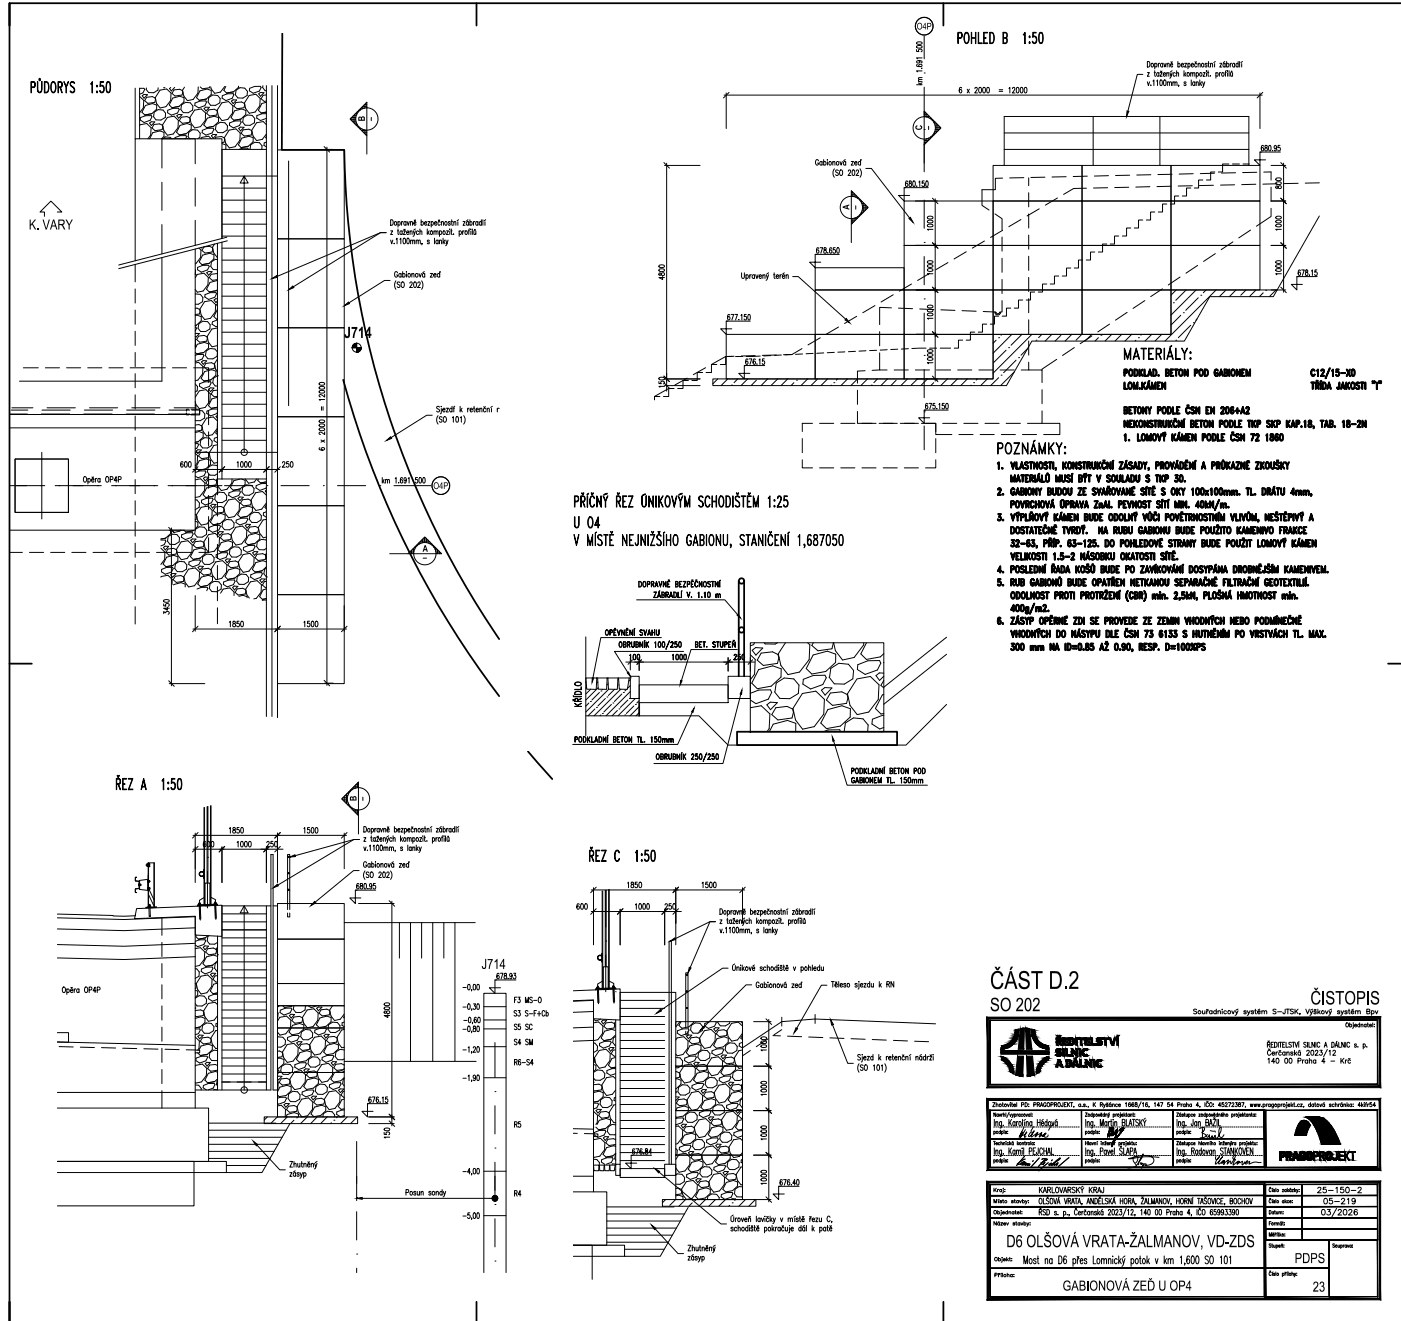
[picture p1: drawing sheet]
<svg xmlns="http://www.w3.org/2000/svg" width="630mm" height="594mm" viewBox="0 0 630 594" stroke-linecap="round" stroke-linejoin="round" font-family="sans-serif">
<defs><g id="words">
<text font-size="12.5" x="445.2" y="444.7">ČÁST D.2</text>
<g font-size="9.4">
<text x="445.2" y="454.8">SO 202</text>
<text x="589.3" y="451.7">ČISTOPIS</text>
</g>
<text font-size="8.8" x="257.2" y="238.5">U O4</text>
<text font-size="8.6" x="452.6" y="560.9">D6 OLŠOVÁ VRATA-ŽALMANOV, VD-ZDS</text>
<text font-size="7.8" x="154.7" y="152">J714</text>
<g font-size="7">
<text x="13" y="103.2">K. VARY</text>
<text x="216.5" y="435.8">J714</text>
<text x="582.3" y="568">PDPS</text>
<text x="477.9" y="580.4">GABIONOVÁ ZEĎ U OP4</text>
<text x="590.3" y="580.9">23</text>
</g>
<text font-size="6.2" x="230" y="508.4">R5</text>
<g font-size="5.7">
<text x="577.1" y="86.1" transform="rotate(-90 577.1 86.1)">800</text>
<text x="420.5" y="104.8" transform="rotate(-90 420.5 104.8)">1000</text>
<text x="577.1" y="104.8" transform="rotate(-90 577.1 104.8)">1000</text>
<text x="420.5" y="124.9" transform="rotate(-90 420.5 124.9)">1000</text>
<text x="577.1" y="124.9" transform="rotate(-90 577.1 124.9)">1000</text>
<text x="299.9" y="127" transform="rotate(-90 299.9 127)">4800</text>
<text x="420.5" y="144.6" transform="rotate(-90 420.5 144.6)">1000</text>
<text x="420.5" y="164.7" transform="rotate(-90 420.5 164.7)">1000</text>
<text x="299.9" y="175.3" transform="rotate(-90 299.9 175.3)">150</text>
<text x="105.5" y="211.3">1000</text>
<text x="76.9" y="277.6" transform="rotate(-90 76.9 277.6)">3450</text>
<text x="102" y="282.9">1850</text>
<text x="135.5" y="282.9">1500</text>
<text x="281.9" y="298.1">100</text>
<text x="328.8" y="298.1">250</text>
<text x="90.3" y="382.1">600</text>
<text x="105.5" y="382.1">1000</text>
<text x="118.5" y="382.1">250</text>
<text x="281.2" y="400.4">1850</text>
<text x="314.3" y="400.4">1500</text>
<text x="297.7" y="410.3">250</text>
<text x="230" y="452.3">F3 MS-O</text>
<text x="176" y="459" transform="rotate(-90 176 459)">4800</text>
<text x="345.7" y="473.8" transform="rotate(-90 345.7 473.8)">1000</text>
<text x="230" y="480.1">R6-S4</text>
<text x="345.7" y="493.9" transform="rotate(-90 345.7 493.9)">1000</text>
<text x="345.7" y="514" transform="rotate(-90 345.7 514)">1000</text>
<text x="345.7" y="533.8" transform="rotate(-90 345.7 533.8)">1000</text>
<text x="230" y="539">R4</text>
<text x="591.3" y="537.6">25-150-2</text>
<text x="594.1" y="542.6">05-219</text>
</g>
<text font-size="5.3" x="569" y="479.4">140 00 Praha 4 - Krč</text>
<g font-size="4.7">
<text x="412.3" y="13.3">O4P</text>
<text x="164.1" y="54.5" transform="rotate(-90 164.1 54.5)">B</text>
<text x="414.7" y="58.6" transform="rotate(-90 414.7 58.6)">C</text>
<text x="381.9" y="94.3" transform="rotate(-90 381.9 94.3)">A</text>
<text x="194.9" y="219.9">O4P</text>
<text x="190" y="248.1">A</text>
<text x="160.4" y="360.3" transform="rotate(-90 160.4 360.3)">B</text>
</g>
<text font-size="2.6" x="189.1" y="252.2">-</text>
</g></defs>
<!-- layer: _Nova_osa -->
<g fill="none" stroke="#000" stroke-width=".45">
<path d="M415.6 15.7v10.8M415.6 32.8h.1M415.6 39.2v12.7M415.6 64.6v12.7M415.6 83.6h.1M415.6 90v12.7M415.6 109h.1M415.6 115.4v12.7M415.6 140.8v12.7M415.6 166.2v12.7M415.6 185.2h.1M415.6 191.6v10.7"/>
<path d="M4.3 218.4h15.9M18.4 218.4h.1M18.8 203.4v30M24.8 218.4h20.8M26.5 218.4h.1M43.8 218.4h.1M50.2 218.4h20.8M51.9 218.4h.1M69.2 218.4h.1M75.6 218.4h24.2M77.3 218.4h.1M94.6 218.4h.1"/>
<path d="M101 218.4h12.7M120 218.4h.1M126.4 218.4h12.7M145.4 218.4h.1M151.8 218.4h12.7M170.8 218.4h.1M177.2 218.4h16.7"/>
</g>
<!-- layer: _Spodni_stavba_prerus -->
<g fill="none" stroke="#000" stroke-width=".45">
<path d="M87.8 73.7v-11.3h-15v13.2M72.8 81.9v12.7M87.8 80v12.7M87.8 99.1v11.2M72.8 115.8v55.6h-64M72.8 101v13.2M87.8 112v126.4h-83.5M99.8 107.2v-44.8h-39v54.9M4.3 192.4h83.5M4.5 186.4h83.3M5.3 183.4h9.5M21.2 183.4h12.7"/>
<path d="M40.2 183.4h12.7M59.3 183.4h12.7M78.3 183.4h9.5M6.8 206.4h24v24h-24zM72.8 412.8v7.8M72.8 423.8v6.4M72.8 433.3v6.4M72.8 442.9v6.3M72.8 452.4v6.3M25.8 464.4h5v4.3l-5-.1M72.8 461.9v6.4M72.8 471.4v6.4"/>
<path d="M72.8 481v6.3M72.8 490.5v7.8"/>
</g>
<!-- layer: _Zaklady -->
<g fill="none" stroke="#000" stroke-width=".45">
<path d="M10.5 165.4h6.7M20.4 165.4h6.4M29.9 165.4h6.4M39.5 165.4h6.3M49 165.4h6.3M58.5 165.4h6.4M68 165.4h6.4M77.6 165.4h6.3M87.1 165.4h6.7v6.6M93.8 175.1v6.4M93.8 184.7v6.3M93.8 194.2v6.3"/>
<path d="M93.8 203.7v6.4M93.8 213.2v6.4M93.8 222.8v6.3M93.8 232.3v6.3M4.3 248.4h5.8M13.3 248.4h6.3M22.8 248.4h6.3M32.3 248.4h6.4M41.8 248.4h6.4M51.4 248.4h6.3M60.9 248.4h6.3M70.4 248.4h6.4"/>
<path d="M79.9 248.4h6.4M93.8 241.8v6.6h-4.3"/>
</g>
<!-- layer: Popis -->
<path d="M199.6 222.1l-.7 .2" fill="none" stroke="#fff" stroke-width=".45"/>
<g fill="#fff" stroke="#fff" stroke-width=".45">
<path d="M196.3 215l1.3-.5zM196.3 215l1.9-.5zM195.7 215.4l2.5-.9zM195.7 215.4l3.2-.9zM195.2 215.9l.5-.5 3.2-.9zM195.2 215.9l4.4-1.2-.7-.2zM195.2 215.9l4.4-1.2-4.8 1.7zM194.8 216.4l5.4-1.4-.6-.3zM194.8 216.4l5.4-1.4-5.7 2.1zM194.5 217.1l6.3-1.7-.6-.4zM194.5 217.1l6.3-1.7-6.4 2.3zM194.4 217.7l6.9-1.8-.5-.5zM194.4 217.7l6.9-1.8-7 2.5zM194.3 218.4l7.4-2-.4-.5zM194.3 218.4l7.4-2-7.3 2.7zM194.4 219.1l7.5-2-.2-.7zM194.4 219.1l7.5-2-7.4 2.7zM194.5 219.8l7.6-2.1-.2-.6zM194.5 219.8l7.6-2.1-7.3 2.7zM194.8 220.4l7.4-2-.1-.7zM194.8 220.4l7.4-2-7 2.6zM195.2 221l6.9-1.9 .1-.7zM195.2 221l6.9-1.9-6.4 2.3zM195.7 221.4l6.2-1.6 .2-.7zM195.7 221.4l6.2-1.6-5.6 2zM196.3 221.8l5.4-1.4 .2-.6zM196.3 221.8l5.4-1.4-4.8 1.7zM196.9 222.1l4.4-1.1 .4-.6zM196.9 222.1l4.4-1.1-3.7 1.3zM197.6 222.3l3.2-.9 .5-.4zM197.6 222.3l3.2-.9zM198.2 222.3l2.6-.9zM198.2 222.3l2-.5zM198.9 222.3l1.3-.5z"/>
<path d="M419.5 12.5l-.4 1.3zM419.6 11.8l-.5 2zM419.6 11.8l-1 2.5zM419.5 11.1l-.9 3.2zM419.5 11.1l-1.3 3.7 .4-.5zM419.3 10.4l.2 .7-1.3 3.7zM419.3 10.4l-1.7 4.8 .6-.4zM419.1 9.8l.2 .6-1.7 4.8zM419.1 9.8l-2.1 5.7 .6-.3zM418.6 9.2l.5 .6-2.1 5.7zM418.6 9.2l-2.3 6.5 .7-.2zM418.2 8.7l.4 .5-2.3 6.5zM418.2 8.7l-2.6 7h.7zM417.6 8.4l.6 .3-2.6 7zM417.6 8.4l-2.6 7.3h.6zM417 8.1l.6 .3-2.6 7.3zM417 8.1l-2.7 7.4 .7 .2zM416.3 7.9l.7 .2-2.7 7.4zM416.3 7.9l-2.7 7.3 .7 .3zM415.6 7.8l.7 .1-2.7 7.3zM415.6 7.8l-2.5 7 .5 .4zM415 7.9l.6-.1-2.5 7zM415 7.9l-2.4 6.4 .5 .5zM414.3 8.1l.7-.2-2.4 6.4zM414.3 8.1l-2.1 5.7 .4 .5zM413.6 8.4l.7-.3-2.1 5.7zM413.6 8.4l-1.7 4.7 .3 .7zM413.1 8.7l.5-.3-1.7 4.7zM413.1 8.7l-1.4 3.8 .2 .6zM413.1 8.7l-1.4 3.8 .9-3.3zM412.6 9.2l-1 2.6 .1 .7zM412.6 9.2l-1 2.6zM412.2 9.8l-.6 2zM412.2 9.8l-.5 1.3z"/>
</g>
<g fill="none" stroke="#000" stroke-width=".45">
<path d="M412.3 19.1l1.3-.3 1.1 .5a1.48 1.48 0 0 1-2.5 0zM412.2 22.3v.8l1.1 .1a.71 .71 0 0 1 .6-1.1 .71 .71 0 0 1 .5 1.1l-.2 .1M412.2 38.1h2.5M412.3 20.7l1.3-.2 1.1 .5a1.48 1.48 0 0 1-2.5 0zM412.5 29l-.3 .3a1.59 1.59 0 0 0 2.5 .1 .74 .74 0 0 0-.9-.5 .74 .74 0 0 0-.5 .8l.6 .2M413 27.3l.6 .2a.64 .64 0 0 1-.7 .9 .64 .64 0 0 1-.4-1l2.1 .1 .1 .5-.4 .3M413 37.3l1.2 .8M413 36.7h1.7M414.4 30.7h.3zM414.7 35.8l-1.6 .1-.1 .4 .5 .4M414.7 34.9l-1.6 .1-.1 .4 .5 .4M414.7 31.9h-2.5l.5 .4"/>
<path d="M414.7 26h-2.5l.5 .5M414.7 37.2l-1 .6M514 33.5h-2.5l-4.3 16.5M516 27.7a1.25 1.25 0 0 1 1.2 1.2 1.25 1.25 0 0 1-1.2 1.3zM516 32.7h.9l-.9 1.6h.9M516 36.8l.5 1.7 .5-1.7M517.6 38.2v.3zM517.9 28.6a.73 .73 0 0 1 .9 .7 .73 .73 0 0 1-.9 .7l-.2-.6zM518.5 36.5l.4-.5v2.5M519 32.7h.6M519.3 28.8l.2-.2a.73 .73 0 0 1 .8 .7 .73 .73 0 0 1-.8 .7l-.2-.2M519.3 31.8v2l.4 .5"/>
<path d="M519.3 28.5v2.5M520.1 36.5l.5-.5v2.5M520.9 28.5v1.7M521.2 33l-.2-.2a.71 .71 0 0 0-.9 .7 .71 .71 0 0 0 .9 .7l.2-.2M521.2 32.7v1.6M521.6 28.5l-.7 .7M521.7 32.7h.9l-.9 1.6h.9M521.8 36.1l.3-.1a1.52 1.52 0 0 1 0 2.5l-.5-1.1zM521.9 31.9l.3 .5 .4-.5M522.9 28.8l-.2-.2a.73 .73 0 0 0-.8 .7 .73 .73 0 0 0 .8 .7l.2-.2M522.9 28.5v1.7M523.2 33.4h1l-.2-.6a.71 .71 0 0 0-.9 .7 .71 .71 0 0 0 .9 .7l.2-.2"/>
<path d="M523.4 28.5l.5 1.7 .5-1.7M523.5 36.1l.2-.1a1.57 1.57 0 0 1 0 2.5l-.5-1.1zM524.7 33.1l.4-.4 .5 .1 .1 1.5M524.7 32.7v1.6M524.9 29l.4-.5 .4 .1 .1 1.6M524.9 28.5v1.7M525 37.3l.4-.5 .4 .1 .1 1.6M525 36.8v1.7M525.9 37.3l.4-.5 .5 .1v1.6M526.2 32.7l.5 1.6 .4-1.6M526.4 29.2h1l-.2-.6a.73 .73 0 0 0-.8 .7 .73 .73 0 0 0 .8 .7l.2-.2M526.6 27.7l.3 .6 .3-.6"/>
<path d="M526.7 34.3l-.6 .9M527.1 31.8l-.7 .5M527.5 37.3l.4-.5 .4 .1 .1 1.6M527.5 36.8v1.7M528.4 37.3l.4-.5 .5 .1v1.6M528.6 33l-.2-.2a.71 .71 0 0 0-.8 .7 .71 .71 0 0 0 .8 .7l.2-.2M529.2 33.1l.4-.4 .4 .1 .1 1.5M529.2 31.8v2.5M529.7 28.8l.2-.2a.73 .73 0 0 1 .8 .7 .73 .73 0 0 1-.8 .7l-.2-.2M529.7 27.7v2.5M530.1 38.4l-.1 .6M531.2 29.2h1.1l-.2-.6a.73 .73 0 0 0-.9 .7 .73 .73 0 0 0 .9 .7l.2-.2"/>
<path d="M532.5 31.8v2.5M532.7 28.5h1l-1 1.7h1M532.8 33.4l.6 .9M533.3 32.7l-.8 1.1M533.4 37.2l-.3-.4-.5 .1v.5l.8 .7-.3 .4-.6-.4M534.2 28.8l.2-.2a.73 .73 0 0 1 .8 .7 .73 .73 0 0 1-.8 .7l-.2-.2M534.2 28.5v2.5M535.5 33.1l.4-.4 .4 .1 .1 1.5M535.5 32.7v1.6M535.7 29.2h1l-.1-.6a.73 .73 0 0 0-.9 .7 .73 .73 0 0 0 .9 .7l.1-.2M535.7 36v2.5M536.4 33.1l.4-.4 .5 .1v1.5"/>
<path d="M537.3 37.2l-.1-.3a.73 .73 0 0 0-.9 .7 .73 .73 0 0 0 .9 .8l.1-.3M537.3 36.8v1.7M537.4 27.7l.3 .6 .4-.6M538 33l.1-.2a.71 .71 0 0 1 .9 .7 .71 .71 0 0 1-.9 .7l-.1-.2M538 37.3l.4-.5 .4 .1 .1 1.6M538 32.7v2.5M538 36.8v1.7M538.2 28.8l-.1-.2a.73 .73 0 0 0-.9 .7 .73 .73 0 0 0 .9 .7l.1-.2M538.8 29l.4-.5 .5 .1v1.6M538.8 28.5v1.7M539.6 36v2.5M539.9 37.5l.6 1"/>
<path d="M540.4 36.8l-.8 1.2M540.6 28.6a.73 .73 0 0 1 .8 .7 .73 .73 0 0 1-.8 .7l-.3-.6zM540.8 36.8l.5 1.7 .5-1.7M541.1 32.7h.9l-.9 1.6h.9M541.3 38.5l-.6 .8M542.6 31.8v.3zM542.6 32.8v1.5M542.8 28.8l-.3-.3-.5 .1v.5l.8 .7-.3 .4-.6-.4M543.1 32.7h.5M543.2 28.5h.6M543.3 31.8v2l.4 .5M543.5 27.7v1.9l.4 .6"/>
<path d="M544.3 34.1v.2zM544.4 29l.4-.5 .5 .1v1.6M544.4 28.5v1.7M546.2 28.6v1.6M546.6 27.7l-.7 .4M546.8 33l.2-.2a.71 .71 0 0 1 .8 .7 .71 .71 0 0 1-.8 .7l-.2-.2M546.8 32.7v2.5M548.4 32.7v1.6M548.6 28.5h.9l-.9 1.7h.9M549.1 32.7l-.7 .7M550.8 27.7l-.6 .4M550.9 32.7h.6"/>
<path d="M551 28.8l-.2-.2a.73 .73 0 0 0-.8 .7 .73 .73 0 0 0 .8 .7l.2-.2M551 28.5v1.7M551.6 31.8l-.5 .5v2M551.6 28.8l.2-.2a.73 .73 0 0 1 .9 .7 .73 .73 0 0 1-.9 .7l-.2-.2M551.6 27.7v2.5M552.1 31.8v.3zM552.1 32.8v1.5M552.7 31.8v2.5M553.3 28.5v1.7M553.4 32.7l.1 1.5 .4 .1 .4-.5M553.7 32.1l.4 .2zM553.9 28.5l-.6 .7"/>
<path d="M554.3 32.7v1.6M555.2 28.8l-.1-.2a.73 .73 0 0 0-.9 .7 .73 .73 0 0 0 .9 .7l.1-.2M555.2 28.5v1.7M556.8 28.8l-.2-.2a.73 .73 0 0 0-.8 .7 .73 .73 0 0 0 .8 .7l.2-.2M556.8 27.7v2.5M557.5 27.7v2.5M558.4 28.6v1.6M558.8 27.7l-.7 .4M368.1 72.4a.71 .71 0 0 0-.9-.6 .71 .71 0 0 0-.5 .9v.6a.71 .71 0 0 0 .7 1 .71 .71 0 0 0 .7-1h-.4M369.7 73l-.2-.3a.72 .72 0 0 0-.9 .7 .72 .72 0 0 0 .9 .7l.2-.2M369.7 72.6v1.7M370.4 73l.2-.3a.72 .72 0 0 1 .9 .7 .72 .72 0 0 1-.9 .7l-.2-.2"/>
<path d="M370.4 71.8v2.5M372.1 71.8v.2zM372.1 72.7v1.6M374.5 73.1l.5-.5 .4 .1 .1 1.6M374.5 72.6v1.7M375.2 75.9a3.1 3.1 0 0 0 0 3.8M377 76.8l-.4-.4-.8 .4 .2 .6 .7 .3a.65 .65 0 0 1 .1 1.1 .65 .65 0 0 1-1-.3M377.7 72.6l.6 1.7 .5-1.7M377.9 76.6l.2-.2a1.3 1.3 0 0 1 .9 1.3 1.3 1.3 0 0 1-.9 1.2 1.8 1.8 0 0 1-.2-2.3zM380.2 71.8l-.8 .4M380.3 73l-.1-.3a.72 .72 0 0 0-.9 .7 .72 .72 0 0 0 .9 .7l.1-.2M380.3 72.6v1.7"/>
<path d="M381.5 77l.1-.4a.57 .57 0 0 1 .8 0 .57 .57 0 0 1 .1 .8l-1.1 1.5h1.3M382.8 72.6h1l-1 1.7h1M383.5 76.6l.2-.2a1.43 1.43 0 0 1 0 2.5l-.5-1.1zM384.3 73.3h1.1l-.2-.6a.72 .72 0 0 0-.9 .7 .72 .72 0 0 0 .9 .7l.2-.2M385.1 77l.3-.6 .7 .5-1.1 2h1.2M386.8 75.9a3.1 3.1 0 0 1 0 3.8M387 71.8v2.5M387 73l-.2-.3a.72 .72 0 0 0-.9 .7 .72 .72 0 0 0 .9 .7l.2-.2M387.4 71.8l-.3 .4M389.4 75.7h2.5l17.2 22.3M175.7 98.8a1.25 1.25 0 0 1 1.2 1.3 1.25 1.25 0 0 1-1.2 1.2zM177.6 99.8a.73 .73 0 0 1 .8 .7 .73 .73 0 0 1-.8 .7l-.3-.6z"/>
<path d="M179 99.6v2.5M180.6 99.6v1.7M181.2 99.6l-.6 .7M182.6 99.6v1.7M183.1 99.6l.5 1.7 .5-1.7M184.6 99.6v1.7M186.3 98.9l.3 .5 .3-.5M189.4 98.8v2.5M192.4 99.6h.9l-.9 1.7h.9M193.9 99.6v2.5M197.1 98.9l.3 .5 .3-.5M198.5 99.6v1.7"/>
<path d="M200.2 99.8a.73 .73 0 0 1 .9 .7 .73 .73 0 0 1-.9 .7l-.2-.6zM202.9 99.6h.6M203.2 98.8v2l.4 .5M204.1 99.6v1.7M205.9 99.8v1.5M206.2 98.8l-.6 .5M208.2 99.6h1l-1 1.7h1M210.5 98.8l-.7 .5M210.7 99.6v1.7M211.3 98.8v2.5M212.9 99.6v1.7M213.6 99.6l-.5 .2-.2 .5"/>
<path d="M214.9 99.6v1.7M216.5 98.8v2.5M217.2 98.8v2.5M218.1 99.8v1.5M218.4 98.8l-.6 .5M175.7 103.8h.9l-.9 1.7h.9M175.7 108l.4 1.7 .6-1.7M177.2 109.4v.3zM178.2 107.6l.4-.5v2.6M178.7 103.8h.6M179 100l.2-.2a.73 .73 0 0 1 .8 .7 .73 .73 0 0 1-.8 .7l-.2-.3M179 103v2l.4 .5"/>
<path d="M179.8 107.6l.5-.5v2.6M180.8 104.2l-.1-.3a.71 .71 0 0 0-.9 .7 .71 .71 0 0 0 .9 .7l.1-.2M180.8 103.8v1.7M181.4 103.8h.9l-.9 1.7h.9M181.5 107.2l.2-.1a1.52 1.52 0 0 1 0 2.6l-.5-1.1zM181.6 103.1l.3 .5 .3-.5M182.6 100l-.2-.2a.73 .73 0 0 0-.8 .7 .73 .73 0 0 0 .8 .7l.2-.3M182.8 104.5h1l-.1-.6a.71 .71 0 0 0-.9 .7 .71 .71 0 0 0 .9 .7l.1-.2M183.2 107.2l.2-.1a1.57 1.57 0 0 1 0 2.6l-.5-1.1zM184.4 104.3l.4-.5 .5 .1v1.6M184.4 103.8v1.7M184.6 100.1l.4-.5 .4 .2 .1 1.5"/>
<path d="M184.7 108.4l.4-.4 .4 .1 .1 1.6M184.7 108v1.7M185.6 108.4l.4-.4 .4 .1 .1 1.6M185.8 103.8l.6 1.7 .4-1.7M186.1 100.3h1l-.2-.5a.73 .73 0 0 0-.8 .7 .73 .73 0 0 0 .8 .7l.2-.3M186.4 105.5l-.6 .8M186.8 103l-.7 .4M187.2 108.4l.4-.4 .4 .1 .1 1.6M187.2 108v1.7M188.1 108.4l.4-.4 .4 .1 .1 1.6M188.3 104.2l-.2-.3a.71 .71 0 0 0-.9 .7 .71 .71 0 0 0 .9 .7l.2-.2M188.8 104.3l.4-.5 .5 .1v1.6"/>
<path d="M188.8 103v2.5M189.4 100l.2-.2a.73 .73 0 0 1 .8 .7 .73 .73 0 0 1-.8 .7l-.2-.3M189.8 109.5l-.1 .6M190.9 100.3h1l-.2-.5a.73 .73 0 0 0-.8 .7 .73 .73 0 0 0 .8 .7l.2-.3M192.2 103v2.5M192.5 104.5l.6 1M193 103.8l-.8 1.2M193.1 108.3l-.4-.3-.5 .1v.5l.9 .7-.4 .4-.5-.4M193.9 100l.2-.2a.73 .73 0 0 1 .8 .7 .73 .73 0 0 1-.8 .7l-.2-.3M195.2 104.3l.4-.5 .4 .1 .1 1.6M195.2 103.8v1.7M195.4 100.3h1l-.1-.5a.73 .73 0 0 0-.9 .7 .73 .73 0 0 0 .9 .7l.1-.3"/>
<path d="M195.4 107.1v2.6M196.1 104.3l.4-.5 .4 .1 .1 1.6M197 108.3l-.2-.2a.73 .73 0 0 0-.8 .7 .73 .73 0 0 0 .8 .7l.2-.2M197 108v1.7M197.7 104.2l.1-.3a.71 .71 0 0 1 .9 .7 .71 .71 0 0 1-.9 .7l-.1-.2M197.7 108.4l.4-.4 .4 .1 .1 1.6M197.7 103.8v2.5M197.7 108v1.7M197.9 100l-.2-.2a.73 .73 0 0 0-.8 .7 .73 .73 0 0 0 .8 .7l.2-.3M198.5 100.1l.4-.5 .4 .2 .1 1.5M199.3 107.1v2.6M199.6 108.7l.6 1"/>
<path d="M200.1 108l-.8 1.1M200.5 108l.5 1.7 .5-1.7M200.7 103.8h1l-1 1.7h1M201 109.7l-.6 .8M202.3 103v.2zM202.3 103.9v1.6M202.5 100l-.3-.4-.6 .4 .8 .6v.6l-.5 .1-.3-.4M202.7 103.8h.6M203 103v2l.4 .5M204 105.2v.3zM204.1 100.1l.4-.5 .4 .2 .1 1.5M206.5 104.2l.2-.3a.71 .71 0 0 1 .8 .7 .71 .71 0 0 1-.8 .7l-.2-.2"/>
<path d="M206.5 103.8v2.5M208.1 103.8v1.7M208.7 103.8l-.6 .7M210.6 103.8h.6M210.7 100l-.2-.2a.73 .73 0 0 0-.8 .7 .73 .73 0 0 0 .8 .7l.2-.3M211.2 103l-.4 .4v2.1M211.3 100l.2-.2a.73 .73 0 0 1 .9 .7 .73 .73 0 0 1-.9 .7l-.2-.3M211.8 103v.2zM211.8 103.9v1.6M212.4 103v2.5M213.1 103.8v1.5l.5 .2 .4-.5M213.4 103.2l.3 .2z"/>
<path d="M214 103.8v1.7M214.9 100l-.1-.2a.73 .73 0 0 0-.9 .7 .73 .73 0 0 0 .9 .7l.1-.3M216.5 100l-.2-.2a.73 .73 0 0 0-.8 .7 .73 .73 0 0 0 .8 .7l.2-.3M124.6 124.3l46.6-19.7h2.5h-2.5l-39.2 24.4M175.4 126.1h-2.5l-16 10.1M178.1 126.3a3.3 3.3 0 0 0 0 3.8M178.8 122.7a.68 .68 0 0 0-.9-.5 .68 .68 0 0 0-.4 .9v.6a.71 .71 0 0 0 .6 1 .71 .71 0 0 0 .7-1h-.4M179.9 127.1l-.5-.3-.8 .3 .2 .6 .7 .4a.66 .66 0 0 1 .2 1.1 .66 .66 0 0 1-1.1-.3M180.4 123.3l-.2-.2a.74 .74 0 0 0-.9 .7 .74 .74 0 0 0 .9 .7l.2-.2M180.4 123v1.6M180.8 126.9l.1-.1a1.3 1.3 0 0 1 1 1.3 1.3 1.3 0 0 1-1 1.2 1.73 1.73 0 0 1-.1-2.4zM181.1 123.3l.2-.2a.75 .75 0 0 1 .9 .7 .75 .75 0 0 1-.9 .7l-.2-.2"/>
<path d="M181.1 122.1v2.5M182.8 122.1v.3zM182.8 123.1v1.5M184.3 127.4l.4-.6 .7 .5-1.2 2h1.3M185.2 123.5l.5-.5 .4 .1 .1 1.5M185.2 123v1.6M186.3 126.9l.3-.1a1.43 1.43 0 0 1 0 2.5l-.6-1.1zM187.9 127.4l.1-.4a.57 .57 0 0 1 .8-.1 .57 .57 0 0 1 .1 .8l-1.1 1.6h1.3M188.4 123l.6 1.6 .5-1.6M189.6 126.3a3.3 3.3 0 0 1 0 3.8M190.8 122.1l-.7 .5M191 123.3l-.2-.2a.74 .74 0 0 0-.9 .7 .74 .74 0 0 0 .9 .7l.2-.2"/>
<path d="M191 123v1.6M193.5 123h1l-1 1.6h1M195 123.7h1.1l-.1-.5a.68 .68 0 0 0-1 .6 .68 .68 0 0 0 1.1 .5M197.7 122.1v2.5M197.7 123.3l-.2-.2a.7 .7 0 0 0-.9 .8 .7 .7 0 0 0 1.1 .4M198.1 122.1l-.3 .5M333.5 122.7v1.8l.6 .7 .6-.3 .1-2.2M335.5 123.9l.2-.2a.74 .74 0 0 1 .9 .7 .74 .74 0 0 1-.9 .7l-.2-.2M335.5 123.5v2.5M337.2 123.5v1.7M337.9 123.5l-.5 .2-.2 .6M339.3 123.9l-.2-.2a.74 .74 0 0 0-.9 .7 .74 .74 0 0 0 .9 .7l.2-.2"/>
<path d="M339.3 123.5v1.7M339.9 123.5l.5 1.7 .5-1.7M341.4 124.3h1l-.1-.6a.74 .74 0 0 0-.9 .7 .74 .74 0 0 0 .9 .7l.1-.2M343.1 124l.4-.5 .5 .2v1.5M343.1 123.5v1.7M344.6 123.5l.5 1.7 .6-1.7M345.1 125.2l-.6 .8M345.7 122.7l-.9 .5M347.9 123.5h.6M348.1 122.7v2l.5 .5M349 124.3h1.1l-.1-.6a.75 .75 0 0 0-1 .7 .75 .75 0 0 0 1 .7l.1-.2M350.8 123.5v1.7"/>
<path d="M351.5 123.5l-.7 .8M351.8 124.3h1.1l-.2-.6a.74 .74 0 0 0-.9 .7 .74 .74 0 0 0 .9 .7l.2-.2M352.7 122.7l-.7 .5M353.5 124l.4-.5 .5 .2 .1 1.5M353.5 123.5v1.7M356.5 124.4h2.5l21.3 19.1M194.4 186.7h-2.5l-16 10.1M197 186.9a3.1 3.1 0 0 0 0 3.8M197.7 183.1a.64 .64 0 0 0-1-.4 .64 .64 0 0 0-.1 1l.7 .3a.67 .67 0 0 1 .2 1.1 .67 .67 0 0 1-1.1-.2M198.5 182.7v.3zM198.5 183.7v1.9l-.5 .5M198.8 187.8l-.4-.4-.7 .1v.7l.9 .6 .2 .7-.4 .4-.8-.4"/>
<path d="M199.1 184.3h1.1l-.2-.6a.75 .75 0 0 0-1 .7 .75 .75 0 0 0 1 .7l.2-.2M199.7 187.5l.2-.1a1.29 1.29 0 0 1 .9 1.2 1.29 1.29 0 0 1-.9 1.3 1.78 1.78 0 0 1-.2-2.4zM200.7 183.6h1l-1 1.7h1M203.3 184l-.2-.3a.74 .74 0 0 0-.9 .7 .74 .74 0 0 0 .9 .7l.2-.2M203.3 182.7v2.6M203.5 187.8l.4-.4v2.5M203.8 183.6h.6M204.5 182.7l-.4 .5v2.1M205.2 187.5l.3-.1a1.43 1.43 0 0 1 0 2.5l-.5-1.1zM206.9 182.7v2.6M207 187.8l.5-.4v2.5M207.3 184.3l.6 1"/>
<path d="M207.8 183.6l-.9 1.2M208.5 186.9a3.1 3.1 0 0 1 0 3.8M210.3 183.6v1.7M211 183.6l-.7 .7M211.4 184.3h1.1l-.2-.6a.74 .74 0 0 0-.9 .7 .74 .74 0 0 0 .9 .7l.2-.2M212.9 183.6h.6M213.2 182.7v2.1l.4 .5M214.1 184.3h1l-.1-.6a.74 .74 0 0 0-.9 .7 .74 .74 0 0 0 .9 .7l.1-.2M215.8 184l.4-.4 .5 .1v1.6M215.8 183.6v1.7M217.6 182.9l.3 .5 .4-.5M218.4 184l-.1-.3a.74 .74 0 0 0-.9 .7 .74 .74 0 0 0 .9 .7l.1-.2"/>
<path d="M219.1 184l.4-.4 .5 .1v1.6M219.1 183.6v1.7M221 183.7v1.6M221.4 182.7l-.7 .5M223.6 183.6v1.7M224.5 183.7l-.4-.1-.5 .4M37.8 214.5l.3-.2a1.3 1.3 0 0 1 .9 1.3 1.3 1.3 0 0 1-.9 1.2 1.74 1.74 0 0 1-.3-2.3zM39.5 215.5l.3-.2a.74 .74 0 0 1 .9 .7 .74 .74 0 0 1-.9 .7l-.3-.2M39.5 215.2v2.4M41.1 215.9h1.1l-.1-.6a.75 .75 0 0 0-1 .7 .75 .75 0 0 0 1 .7l.1-.2M41.4 214.5l.3 .4 .4-.4M42.9 215.2v1.6"/>
<path d="M43.6 215.2l-.7 .7M45 215.5l-.2-.2a.74 .74 0 0 0-.9 .7 .74 .74 0 0 0 .9 .7l.2-.2M45 215.2v1.6M47.7 214.7l.3-.4a1.3 1.3 0 0 1 1 1.3 1.3 1.3 0 0 1-1 1.2l-.5-.9zM49.6 215.7l1-.2v-1l-1-.2v2.5M52.7 216h-1.3l.8-1.7v2.5M53.2 215.7l1.1-.2 .1-.9-1.2-.3v2.5M171.9 214.8v2.5M172.2 216.3l.6 1M172.7 215.6l-.8 1.2M173.3 216.1l.4-.5 .5 .1v1.6M173.3 215.6v1.7"/>
<path d="M174.2 216.1l.4-.5 .4 .1 .1 1.6M177.7 215.2l.4-.4v2.5M179.3 217v.3zM181.1 215.1l-.4-.3a1.53 1.53 0 0 0-.1 2.5 .74 .74 0 0 0 .5-.9 .74 .74 0 0 0-.8-.6l-.3 .6M182.7 215.6l-.2 .6a.68 .68 0 0 1-.9-.6 .68 .68 0 0 1 .9-.7l.1 1.9-.4 .5-.5-.4M183.6 215.2l.4-.4v2.5M187.7 214.8h-.8l-.1 1a.71 .71 0 0 1 1.1 .6 .71 .71 0 0 1-1.1 .6l-.1-.2M188.6 214.9l.3-.1a1.48 1.48 0 0 1 0 2.5l-.5-1.1zM190.3 214.9l.3-.1a1.53 1.53 0 0 1 0 2.5l-.5-1.1zM163.6 371.7a1.25 1.25 0 0 1 1.2 1.2 1.25 1.25 0 0 1-1.2 1.3zM163.6 376.7h.9l-.9 1.7h.9M166.7 376.7h.6"/>
<path d="M167 372.9l.1-.2a.73 .73 0 0 1 .9 .7 .73 .73 0 0 1-.9 .7l-.1-.2M167 375.9v2l.4 .5M167 372.5v2.5M168.5 372.5v1.7M168.8 377.1l-.2-.3a.73 .73 0 0 0-.8 .7 .73 .73 0 0 0 .8 .8l.2-.3M168.8 376.7v1.7M169.2 372.5l-.7 .8M169.4 376.7h.9l-.9 1.7h.9M169.5 376l.4 .5 .3-.5M170.6 372.9l-.2-.2a.73 .73 0 0 0-.9 .7 .73 .73 0 0 0 .9 .7l.2-.2M170.6 372.5v1.7M170.8 377.4h1l-.2-.6a.73 .73 0 0 0-.8 .7 .73 .73 0 0 0 .8 .8l.2-.3"/>
<path d="M171.1 372.5l.4 1.7 .5-1.7M172.4 377.2l.4-.5 .4 .1 .1 1.6M172.4 376.7v1.7M172.6 373l.4-.5 .4 .2 .1 1.5M172.6 372.5v1.7M173.8 376.7l.5 1.7 .5-1.7M174 373.3h1l-.1-.6a.73 .73 0 0 0-.9 .7 .73 .73 0 0 0 .9 .7l.1-.2M174.2 371.8l.3 .5 .4-.5M174.3 378.4l-.6 .8M174.8 375.9l-.8 .5M176.2 377.1l-.1-.3a.73 .73 0 0 0-.9 .7 .73 .73 0 0 0 .9 .8l.1-.3M176.8 377.2l.4-.5 .4 .1 .1 1.6"/>
<path d="M176.8 375.9v2.5M177.4 372.9l.1-.2a.73 .73 0 0 1 .9 .7 .73 .73 0 0 1-.9 .7l-.1-.2M177.4 371.7v2.5M178.9 373.3h1l-.2-.6a.73 .73 0 0 0-.8 .7 .73 .73 0 0 0 .8 .7l.2-.2M180.1 375.9v2.5M180.4 372.5h.9l-.9 1.7h.9M180.5 377.4l.6 1M181 376.7l-.9 1.2M181.7 376.8a.73 .73 0 0 1 .9 .7 .73 .73 0 0 1-.9 .8zM181.9 372.9l.1-.2a.73 .73 0 0 1 .9 .7 .73 .73 0 0 1-.9 .7l-.1-.2M181.9 372.5v2.5M183.1 377.2l.5-.5 .4 .1 .1 1.6"/>
<path d="M183.1 376.7v1.7M183.4 373.3h1l-.2-.6a.73 .73 0 0 0-.8 .7 .73 .73 0 0 0 .8 .7l.2-.2M184.1 377.2l.3-.5 .5 .1 .1 1.6M185 371.8l.4 .5 .3-.5M185.6 377.1l.2-.3a.73 .73 0 0 1 .9 .7 .73 .73 0 0 1-.9 .8l-.2-.3M185.6 376.7v2.5M185.9 372.9l-.2-.2a.73 .73 0 0 0-.8 .7 .73 .73 0 0 0 .8 .7l.2-.2M186.5 373l.4-.5 .4 .2 .1 1.5M186.5 372.5v1.7M187.4 376.8a.73 .73 0 0 1 .8 .7 .73 .73 0 0 1-.8 .8l-.3-.6zM188.7 376.7h.9l-.9 1.7h.9M190.1 376h.1"/>
<path d="M190.2 376.8v1.6M190.5 372.9l-.4-.4-.5 .2v.4l.9 .8-.4 .3-.5-.3M190.7 376.7h.6M190.9 372.5h.6M191 375.9v2l.4 .5M191.1 371.7v2l.5 .5M192 378.1v.3zM192.1 373l.3-.5 .5 .2 .1 1.5M192.1 372.5v1.7M193.9 372.7v1.5M194.2 371.7l-.7 .5M194.5 377.1l.1-.3a.73 .73 0 0 1 .9 .7 .73 .73 0 0 1-.9 .8l-.1-.3"/>
<path d="M194.5 376.7v2.5M196 376.7v1.7M196.2 372.5h.9l-.9 1.7h.9M196.7 376.7l-.7 .7M197.3 376.8a.73 .73 0 0 1 .8 .7 .73 .73 0 0 1-.8 .8l-.2-.6zM198.5 371.7l-.7 .5M198.5 376.7h.6M198.6 372.9l-.1-.2a.73 .73 0 0 0-.9 .7 .73 .73 0 0 0 .9 .7l.1-.2M198.6 372.5v1.7M199.2 375.9l-.4 .5v2M199.3 372.9l.2-.2a.73 .73 0 0 1 .8 .7 .73 .73 0 0 1-.8 .7l-.2-.2M199.3 371.7v2.5"/>
<path d="M199.6 376h.1M199.7 376.8v1.6M200.4 375.9v2.5M200.9 372.5v1.7M201 376.7l.1 1.6 .4 .1 .5-.5M201.4 376.1l.3 .3zM201.5 372.5l-.6 .8M202 376.7v1.7M202.9 372.9l-.2-.2a.73 .73 0 0 0-.8 .7 .73 .73 0 0 0 .8 .7l.2-.2M202.9 372.5v1.7M204.5 372.9l-.2-.2a.73 .73 0 0 0-.9 .7 .73 .73 0 0 0 .9 .7l.2-.2M204.5 371.7v2.5"/>
<path d="M205.1 371.7v2.5M206 372.7v1.5M206.4 371.7l-.7 .5M132.7 384.8l26.4-7.3h2.5h-2.5l-34.1 20.5M161.5 391.5h-2.5l-17.3 14.2M163.6 380.9l.5 1.6 .5-1.6M164.1 391.7a3.1 3.1 0 0 0 0 3.8M164.8 388.1a.7 .7 0 0 0-.8-.6 .7 .7 0 0 0-.5 1v.6a.73 .73 0 0 0 .7 .9 .73 .73 0 0 0 .6-.9h-.4M165.2 382.3h.1M165.9 392.5l-.4-.4-.7 .2v.7l.9 .6 .2 .7-.4 .3-.8-.3M166.1 380.5l.4-.5v2.5M166.5 388.7l-.2-.2a.74 .74 0 0 0-.9 .7 .74 .74 0 0 0 .9 .7l.2-.2"/>
<path d="M166.5 388.3v1.7M166.8 392.3l.2-.2a1.29 1.29 0 0 1 .9 1.3 1.29 1.29 0 0 1-.9 1.2 1.78 1.78 0 0 1-.2-2.3zM167.2 388.7l.1-.2a.74 .74 0 0 1 .9 .7 .74 .74 0 0 1-.9 .7l-.1-.2M167.2 387.5v2.5M167.8 380.5l.4-.5v2.5M168.8 387.6h.1M168.9 388.5v1.5M169.5 380.2l.2-.2a1.48 1.48 0 0 1 0 2.5l-.5-1zM170.4 392.7l.1-.3a.57 .57 0 0 1 .8-.1 .57 .57 0 0 1 .1 .8l-1.1 1.5h1.2M171.1 380.2l.3-.2a1.48 1.48 0 0 1 0 2.5l-.5-1zM171.3 388.8l.4-.5 .5 .2 .1 1.5M171.3 388.3v1.7"/>
<path d="M172.3 392.3l.3-.2a1.44 1.44 0 0 1 0 2.5l-.5-1zM172.6 381.4l.5-.5 .4 .1 .1 1.5M172.6 380.9v1.6M173.6 381.4l.3-.5 .5 .1 .1 1.5M173.9 392.7l.2-.4a.67 .67 0 0 1 .9 .2 .67 .67 0 0 1-.2 1l-.9 1.1h1.2M174.5 388.3l.5 1.7 .6-1.7M175.1 381.4l.5-.5 .4 .1 .1 1.5M175.1 380.9v1.6M175.6 391.7a3.1 3.1 0 0 1 0 3.8M176.1 381.4l.3-.5 .5 .1 .1 1.5M176.9 387.5l-.7 .5M177.1 388.7l-.2-.2a.75 .75 0 0 0-.9 .7 .75 .75 0 0 0 .9 .7l.2-.2"/>
<path d="M177.1 388.3v1.7M177.8 382.4l-.2 .6M179.6 388.3h1l-1 1.7h1M181.1 381.2l-.4-.3-.6 .3 .9 .6v.6l-.5 .1-.4-.3M181.1 389.1h1.1l-.2-.6a.74 .74 0 0 0-.9 .7 .74 .74 0 0 0 .9 .7l.2-.2M183.4 380v2.5M183.8 387.5v2.5M183.8 388.7l-.2-.2a.74 .74 0 0 0-.9 .7 .74 .74 0 0 0 .9 .7l.2-.2M184.1 387.5l-.2 .5M185 381.2l-.2-.2a.71 .71 0 0 0-.8 .7 .71 .71 0 0 0 .8 .7l.2-.2M185 380.9v1.6M185.6 381.4l.5-.5 .4 .1 .1 1.5"/>
<path d="M185.6 380.9v1.6M187.2 380v2.5M187.5 381.6l.6 .9M188 380.9l-.8 1.2M188.5 380.9l.5 1.6 .5-1.6M189 382.5l-.6 .9M323.8 408.7a1.34 1.34 0 0 1 1.2 .9 1.34 1.34 0 0 1-.4 1.5l-.8 .1zM323.8 413.7h.9l-.9 1.6h.9M323.8 417.8l.5 1.7 .5-1.7M325.4 419.3v.2zM325.7 409.6a.73 .73 0 0 1 .8 .8 .73 .73 0 0 1-.8 .7l-.2-.6zM326.3 417.5l.4-.5v2.5"/>
<path d="M326.9 413.7h.5M327.1 409.9l.2-.3a.73 .73 0 0 1 .8 .8 .73 .73 0 0 1-.8 .7l-.2-.3M327.1 412.8v2.1l.4 .4M327.1 409.5v2.5M328 417.5l.4-.5v2.5M328.7 409.5v1.7M328.9 414l-.1-.2a.71 .71 0 0 0-.9 .7 .71 .71 0 0 0 .9 .7l.1-.2M328.9 413.7v1.6M329.4 409.5l-.5 .1-.2 .6M329.5 413.7h1l-1 1.6h1M329.6 417.1l.3-.1a1.52 1.52 0 0 1 0 2.5l-.5-1.1zM329.7 413l.3 .4 .4-.4"/>
<path d="M330.7 409.9l-.2-.3a.73 .73 0 0 0-.8 .8 .73 .73 0 0 0 .8 .7l.2-.3M330.7 409.5v1.7M331 414.4h.9l-.1-.6a.71 .71 0 0 0-.8 .7 .71 .71 0 0 0 .8 .7l.1-.2M331.2 409.5l.5 1.7 .5-1.7M331.3 417.1l.2-.1a1.52 1.52 0 0 1 0 2.5l-.5-1.1zM332.5 414.2l.5-.5 .4 .1 .1 1.5M332.5 413.7v1.6M332.7 410l.4-.5 .4 .1 .1 1.6M332.7 409.5v1.7M332.8 418.3l.4-.5 .4 .2 .1 1.5M332.8 417.8v1.7M333.7 418.3l.4-.5 .4 .2 .1 1.5"/>
<path d="M334 413.7l.4 1.6 .5-1.6M334.2 410.2h1l-.2-.6a.73 .73 0 0 0-.8 .8 .73 .73 0 0 0 .8 .7l.2-.3M334.3 408.8l.4 .5 .3-.5M334.4 415.3l-.5 .9M334.9 412.8l-.7 .5M335.3 418.3l.4-.5 .4 .2 .1 1.5M335.3 417.8v1.7M336.2 418.3l.4-.5 .4 .2 .1 1.5M336.4 414l-.2-.2a.71 .71 0 0 0-.8 .7 .71 .71 0 0 0 .8 .7l.2-.2M336.9 414.2l.5-.5 .4 .1 .1 1.5M336.9 412.8v2.5M337.5 409.9l.2-.3a.73 .73 0 0 1 .9 .8 .73 .73 0 0 1-.9 .7l-.2-.3"/>
<path d="M337.5 408.7v2.5M337.9 419.4l-.1 .6M339 410.2h1l-.1-.6a.73 .73 0 0 0-.9 .8 .73 .73 0 0 0 .9 .7l.1-.3M340.3 412.8v2.5M340.5 409.5h1l-1 1.7h1M340.6 414.4l.6 .9M341.1 413.7l-.8 1.2M341.2 418.2l-.3-.4-.6 .4 .8 .6v.6l-.5 .1-.3-.3M342.1 409.9l.1-.3a.73 .73 0 0 1 .8 .8 .73 .73 0 0 1-.8 .7l-.1-.3M342.1 409.5v2.5M343.3 414.2l.4-.5 .4 .1 .1 1.5M343.3 413.7v1.6"/>
<path d="M343.5 410.2h1.1l-.2-.6a.73 .73 0 0 0-.9 .8 .73 .73 0 0 0 .9 .7l.2-.3M343.5 417v2.5M344.2 414.2l.4-.5 .4 .1 .1 1.5M345.1 418.2l-.1-.2a.73 .73 0 0 0-.9 .7 .73 .73 0 0 0 .9 .7l.1-.2M345.1 417.8v1.7M345.2 408.8l.3 .5 .4-.5M345.8 414l.1-.2a.71 .71 0 0 1 .9 .7 .71 .71 0 0 1-.9 .7l-.1-.2M345.8 418.3l.4-.5 .4 .2 .1 1.5M345.8 413.7v2.5M345.8 417.8v1.7M346 409.9l-.1-.3a.73 .73 0 0 0-.9 .8 .73 .73 0 0 0 .9 .7l.1-.3M346.6 410l.4-.5 .5 .1 .1 1.6"/>
<path d="M346.6 409.5v1.7M347.4 417v2.5M347.7 418.6l.6 .9M348.2 417.8l-.8 1.2M348.4 409.6a.73 .73 0 0 1 .8 .8 .73 .73 0 0 1-.8 .7l-.3-.6zM348.6 417.8l.5 1.7 .5-1.7M348.9 413.7h.9l-.9 1.6h.9M349.1 419.5l-.6 .8M350.4 412.8v.3zM350.4 413.8v1.5M350.6 409.9l-.3-.4-.5 .1v.5l.8 .7-.3 .4-.6-.4M350.9 413.7h.6"/>
<path d="M351 409.5h.6M351.1 412.8v2.1l.4 .4M351.3 408.7v2l.4 .5M352.1 415.1v.2zM352.2 410l.4-.5 .5 .1v1.6M352.2 409.5v1.7M354 409.6v1.6M354.4 408.7l-.7 .5M354.6 414l.2-.2a.71 .71 0 0 1 .9 .7 .71 .71 0 0 1-.9 .7l-.2-.2M354.6 413.7v2.5M356.2 413.7v1.6M356.4 409.5h.9l-.9 1.7h.9"/>
<path d="M356.9 413.7l-.7 .7M358.6 408.7l-.6 .5M358.7 413.7h.6M358.8 409.9l-.2-.3a.73 .73 0 0 0-.8 .8 .73 .73 0 0 0 .8 .7l.2-.3M358.8 409.5v1.7M359.4 412.8l-.5 .5v2M359.5 409.9l.1-.3a.73 .73 0 0 1 .9 .8 .73 .73 0 0 1-.9 .7l-.1-.3M359.5 408.7v2.5M359.9 412.8v.3zM359.9 413.8v1.5M360.6 412.8v2.5M361.1 409.5v1.7"/>
<path d="M361.2 413.7l.1 1.5 .4 .1 .4-.4M361.5 413.1l.4 .2zM361.7 409.5l-.4 .1-.2 .6M362.1 413.7v1.6M363.1 409.9l-.2-.3a.73 .73 0 0 0-.9 .8 .73 .73 0 0 0 .9 .7l.2-.3M363.1 409.5v1.7M364.6 409.9l-.2-.3a.73 .73 0 0 0-.8 .8 .73 .73 0 0 0 .8 .7l.2-.3M364.6 408.7v2.5M365.3 408.7v2.5M366.2 409.6v1.6M366.5 408.7l-.6 .5M303.7 422.2l15.6-7.7h2.5h-2.5l-8.9 20.7"/>
<path d="M327.4 435.4h-2.4l-27.7 18.9M329.4 434.2l.1 1.9 .5 .4 .7-.7v-1.6M330.4 433.5l-.7 .5M331.4 435.3l.5-.5 .4 .1 .1 1.6M331.4 434.8v1.7M333.1 434v.2zM333.1 434.9v1.6M333.8 434v2.5M334.2 435.5l.6 1M334.7 434.8l-.9 1.2M336.8 434.8l.6 1.7 .5-1.7M338.4 435.5h1l-.1-.6a.72 .72 0 0 0-.9 .7 .72 .72 0 0 0 .9 .7l.1-.2"/>
<path d="M339.3 434l-.8 .4M342.8 435.2l-.3-.4-.7 .4 .9 .6v.5l-.5 .2-.4-.4M344.4 435.2l-.1-.3a.72 .72 0 0 0-.9 .7 .72 .72 0 0 0 .9 .7l.1-.2M345.1 435.3l.4-.5 .4 .1 .1 1.6M345.1 434v2.5M349.5 435.2l-.3-.3a.69 .69 0 0 0-.8 .8 .69 .69 0 0 0 1.1 .4M349.5 434v2.5M350.1 434v.2zM350.1 434.9v1.6M350.9 434.1l.4 .5 .4-.5M351.7 435.2l-.3-.4-.6 .4 .9 .6v.5l-.5 .2-.4-.4M352.2 434.8h.6"/>
<path d="M352.5 434v2l.4 .5M353.4 435.5h1.1l-.3-.6a.69 .69 0 0 0-.9 .8 .69 .69 0 0 0 1.2 .4M353.6 434.1l.3 .5 .3-.5M356.8 434.8l.5 1.7 .5-1.7M360.3 435.2l.1-.3a.72 .72 0 0 1 .9 .7 .72 .72 0 0 1-.9 .7l-.1-.2M360.3 434.8v2.5M363.6 435.3l.5-.5 .4 .1 .1 1.6M363.6 434v2.5M365.3 434v2.5M366 435.5h1l-.1-.6a.72 .72 0 0 0-.9 .7 .72 .72 0 0 0 .9 .7l.1-.2M368.6 435.2l-.1-.3a.72 .72 0 0 0-.9 .7 .72 .72 0 0 0 .9 .7l.1-.2M368.6 434v2.5"/>
<path d="M369.4 434.8v1.5l.5 .2 .4-.5M370.3 434.8v1.7M28.4 444l.2-.1a1.31 1.31 0 0 1 .9 1.2 1.31 1.31 0 0 1-.9 1.3 1.72 1.72 0 0 1-.2-2.4zM30.1 445.1l.2-.2a.69 .69 0 0 1 .9 .7 .69 .69 0 0 1-1.1 .4M30.1 444.7v2.5M31.7 445.4h1.1l-.2-.5a.69 .69 0 0 0-1 .7 .69 .69 0 0 0 1.2 .4M31.9 444l.3 .5 .4-.5M33.4 444.7v1.7M34.1 444.7l-.7 .7M35.5 445.1l-.2-.2a.74 .74 0 0 0-.9 .7 .74 .74 0 0 0 .9 .7l.2-.3M35.5 444.7v1.7M38.4 444l.2-.1a1.31 1.31 0 0 1 .9 1.2 1.31 1.31 0 0 1-.9 1.3 1.67 1.67 0 0 1-.2-2.4z"/>
<path d="M40.1 445.2l1.1-.2-.1-1-1-.1v2.5M43.2 445.6h-1.3l.9-1.7v2.5M43.7 445.2l1.2-.2v-.9l-1.2-.2v2.5M338 442.9h-2.5l-19 19M341.4 442.2a.69 .69 0 0 0-.9-.5 .69 .69 0 0 0-.4 .9v.6a.7 .7 0 0 0 .6 .9 .7 .7 0 0 0 .7-.9h-.4M343 442.8l-.2-.2a.68 .68 0 0 0-.9 .7 .68 .68 0 0 0 1.1 .5M343 442.5v1.6M343.7 442.8l.2-.2a.75 .75 0 0 1 .9 .7 .75 .75 0 0 1-.9 .7l-.2-.2M343.7 441.6v2.5M345.4 441.6v.3zM345.4 442.6v1.5M347.8 442.9l.5-.4 .4 .1 .1 1.5"/>
<path d="M347.8 442.5v1.6M351 442.5l.6 1.6 .5-1.6M353.4 441.6l-.7 .5M353.6 442.8l-.2-.2a.68 .68 0 0 0-.9 .7 .68 .68 0 0 0 1.1 .5M353.6 442.5v1.6M356.1 442.5h1l-1 1.6h1M357.6 443.2h1.1l-.2-.6a.69 .69 0 0 0-.9 .8 .69 .69 0 0 0 1.1 .4M360.3 441.6v2.5M360.3 442.8l-.2-.2a.69 .69 0 0 0-.9 .8 .69 .69 0 0 0 1.1 .4M360.7 441.6l-.3 .5M371.9 443.1h-2.5l-11.1 19.3M373.9 441.4h1.3"/>
<path d="M374.5 441.4v2.5M375.5 443h1.1l-.2-.6a.7 .7 0 0 0-.9 .7 .7 .7 0 0 0 1.1 .5M375.7 441.6l.3 .4 .4-.4M377.2 441.4v2.5M377.8 443h1.1l-.2-.6a.74 .74 0 0 0-.9 .7 .74 .74 0 0 0 .9 .7l.2-.2M380.4 442.6l-.3-.3-.6 .1v.5l.8 .3 .1 .4-.3 .3-.7-.3M385.5 442.6l-.4-.3-.5 .1v.5l.9 .7-.4 .3-.6-.3M386.3 441.4v.3zM386.3 442.4v1.9l-.4 .5M386.9 443h1.1l-.2-.6a.7 .7 0 0 0-.9 .7 .7 .7 0 0 0 1.1 .5M388.5 442.3h1l-1 1.6h1M391.1 442.6l-.2-.2a.74 .74 0 0 0-.8 .7 .74 .74 0 0 0 .8 .7l.2-.2"/>
<path d="M391.1 441.4v2.5M391.8 442.3l.1 1.5 .5 .1 .4-.4M392.8 442.3v1.6M395.4 441.4v2.5M395.8 443l.6 .9M396.3 442.3l-.9 1.2M398.8 442.6l1.1-.1v-.9l-1.1-.2v2.5M399.5 442.6l.5 1.3M402 441.4v2.5l-1.3-2.5v2.5M374.4 460.9l6.9 17.3h2.5M386.4 478.4a3.1 3.1 0 0 0 0 3.8M387 474.6l-.5-.4-.8 .4 .1 .5 1.1 .7-.1 .8-.6 .1-.5-.4"/>
<path d="M387.7 474.4h.1M387.8 475.2v1.9l-.5 .5M388.2 479.2l-1.1-.2-.1 .7a1.08 1.08 0 0 1 1 1.6l-.7 .1-.4-.4M388.4 475.8h1.1l-.2-.6a.74 .74 0 0 0-.9 .7 .74 .74 0 0 0 .9 .7l.2-.3M389 479l.2-.1a1.3 1.3 0 0 1 .9 1.2 1.3 1.3 0 0 1-.9 1.3 1.73 1.73 0 0 1-.2-2.4zM390 475.1h1l-1 1.6h1M392.6 475.4l-.2-.2a.74 .74 0 0 0-.9 .7 .74 .74 0 0 0 .9 .7l.2-.3M392.6 474.2v2.5M392.8 479.4l.4-.5v2.5M394.6 479l.2-.1a1.43 1.43 0 0 1 0 2.5l-.5-1.1zM395.2 474.2v2.5M395.6 475.8l.6 .9"/>
<path d="M396.1 475.1l-.9 1.2M396.4 479.4l.4-.5v2.5M397.9 478.4a3.1 3.1 0 0 1 0 3.8M398.6 475.1v1.6M399.3 475.1l-.4 .1-.3 .6M399.7 475.8h1l-.1-.6a.74 .74 0 0 0-.9 .7 .74 .74 0 0 0 .9 .7l.1-.3M401.2 475.1h.6M401.4 474.2v2.1l.5 .4M402.3 475.8h1.1l-.2-.6a.74 .74 0 0 0-.9 .7 .74 .74 0 0 0 .9 .7l.2-.3M404 475.5l.5-.4 .4 .1 .1 1.5M404 475.1v1.6M405.8 474.4l.4 .4 .3-.4"/>
<path d="M406.7 475.4l-.2-.2a.74 .74 0 0 0-.9 .7 .74 .74 0 0 0 .9 .7l.2-.3M407.3 475.5l.5-.4 .5 .1v1.5M407.3 475.1v1.6M409.3 475.2v1.5M409.7 474.2l-.8 .5M411.9 475.5l.3-.3h.6l.1 1.5M411.9 475.1v1.6M414.4 474.2l-.7 .5M414.6 475.4l-.2-.2a.74 .74 0 0 0-.9 .7 .74 .74 0 0 0 .9 .7l.2-.3M414.6 475.1v1.6M416.3 475.4l-.2-.2a.74 .74 0 0 0-.9 .7 .74 .74 0 0 0 .9 .7l.2-.3M416.3 474.2v2.5"/>
<path d="M417 475.1v1.6M417.7 475.1l-.4 .1-.3 .6M418.1 475.1h1l-1 1.6h1M418.3 474.4l.3 .4 .4-.4M419.6 474.4h.1M419.7 475.2v1.5M115.6 515l10.2 11.1h2.5M130.3 522.3h1.3l-1.3 2.6h1.3M130.3 527.4h1l-1 1.6h1M132.2 523.6l.4-.4 .5 .1 .1 1.6M132.2 522.3v2.6M132.8 526.5l-.8 .5"/>
<path d="M132.9 527.7l-.1-.3a.74 .74 0 0 0-.9 .8 .74 .74 0 0 0 .9 .7l.1-.3M132.9 527.4v1.6M133.9 523.2l.1 1.5 .5 .2 .4-.5M134.5 527.7l-.3-.3-.6 .3 .9 .6v.6l-.6 .1-.3-.4M134.9 523.2v1.7M135 527.4l.5 1.6 .6-1.6M135.4 523.2h.7M135.5 529l-.6 .9M135.7 522.3v2.1l.4 .5M136.6 527.7l.2-.3a.74 .74 0 0 1 .9 .8 .74 .74 0 0 1-.9 .7l-.2-.3M136.6 527.4v2.5M136.7 523.6l.4-.4 .4 .1 .2 1.6"/>
<path d="M136.7 523.2v1.7M138.3 523.9h1.1l-.1-.5a.71 .71 0 0 0-1.1 .6 .71 .71 0 0 0 .9 .7l.3-.2M138.5 522.4l.3 .6 .3-.6M140 523.6l.4-.4 .5 .1 .1 1.6M140 523.2v1.7M141.5 523.2l.5 1.7 .6-1.7M142 524.9l-.6 .8M142.6 522.3l-.8 .5M160.4 528.9v11M162.9 538.9h58.5M182.6 536.3l1-.1v-1.1l-1-.1v2.5M187 536.2l-.3-.4-.6 .1v.5l.9 .7-.3 .4-.6-.4"/>
<path d="M187.7 535.8v1.6l.5 .1 .4-.5M188.6 535.8v1.7M189.4 536.3l.4-.5 .4 .1 .1 1.6M189.4 535.8v1.7M193.8 536.2l-.3-.4-.7 .4 1 .6v.6l-.6 .1-.4-.4M196.1 536.3l.5-.5 .5 .1v1.6M196.1 535.8v1.7M198.8 536.2l-.1-.3a.75 .75 0 0 0-1 .7 .75 .75 0 0 0 1 .8l.1-.3M198.8 535v2.5M199.3 535.8l.6 1.7 .5-1.7M199.9 537.5l-.6 .8M222.6 528.9v11"/>
<path d="M296.4 527.1l27.8 23.3h2.5M294.7 552.7l10.2 11.1h2.5M309.4 560h1.3l-1.3 2.5h1.3M311.3 560v2.5M314.8 560v2l.4 .5M321.6 560l-.8 .5M328.7 547.2l.1 1.9 .5 .3 .6-.3 .1-1.9M329.7 552.3l-.3-.4-.6 .1v.5l.9 .7-.3 .4-.7-.4M329.7 546.5l-.7 .4M330.7 547.8v1.6M331.3 552.3l-.2-.3a.74 .74 0 0 0-.9 .8 .74 .74 0 0 0 .9 .7l.2-.3M331.4 547.8l-.4 .1-.3 .6"/>
<path d="M331.9 552.4l.5-.5 .4 .1 .1 1.6M331.9 551.1v2.5M333.4 547.8l.5 1.6 .5-1.6M334.9 548.5h1.1l-.2-.6a.72 .72 0 0 0-.9 .7 .72 .72 0 0 0 .9 .7l.2-.2M336.3 552.3l-.2-.3a.74 .74 0 0 0-.9 .8 .74 .74 0 0 0 .9 .7l.2-.3M336.3 551.1v2.5M336.6 548.2l.5-.4 .4 .1 .1 1.5M336.6 547.8v1.6M336.8 547l.3 .5 .4-.5M336.9 551.2h.1M337.1 552v1.6M337.9 551.2l.3 .5 .3-.5"/>
<path d="M338.6 552.3l-.3-.4-.6 .1v.5l.9 .7-.3 .4-.6-.4M339.1 551.9h.6M339.3 551.1v2l.5 .5M340.1 546.9v2.5M340.2 552.6h1.1l-.1-.6a.75 .75 0 0 0-1 .8 .75 .75 0 0 0 1 .7l.1-.3M340.4 551.2l.4 .5 .4-.5M341.8 548.1l-.1-.2a.72 .72 0 0 0-.9 .7 .72 .72 0 0 0 .9 .7l.1-.2M341.8 547.8v1.6M342.4 547.8l.5 1.6 .6-1.6M343.8 552.3l.2-.3a.74 .74 0 0 1 .9 .8 .74 .74 0 0 1-.9 .7l-.2-.3M343.8 551.9v2.5M344 546.9v.3z"/>
<path d="M344 547.9v1.5M344.8 547l.4 .5 .3-.5M345.7 548.1l-.2-.2a.72 .72 0 0 0-.9 .7 .72 .72 0 0 0 .9 .7l.2-.2M346.3 546.9v2.5M346.7 548.5l.6 .9M347.2 547.8l-.9 1.2M347.2 551.1v2.5M347.6 552.6l.6 1M347.7 547.8l.5 1.6 .5-1.6M348.1 551.9l-.9 1.2M348.2 549.4l-.6 .9M348.7 551.9v1.7"/>
<path d="M349.5 551.9l-.5 .1-.3 .6M350.9 552.3l-.2-.3a.74 .74 0 0 0-.9 .8 .74 .74 0 0 0 .9 .7l.2-.3M350.9 551.9v1.7M351 547.8l.5 1.6 .5-1.6M351.7 551.2l.3 .5 .4-.5M352.6 552.3l-.2-.3a.74 .74 0 0 0-.9 .8 .74 .74 0 0 0 .9 .7l.2-.3M353.2 551.9l.1 1.6 .4 .1 .5-.5M354.2 551.9v1.7M354.5 548.2l.4-.4 .4 .1 .1 1.5M354.5 547.8v1.6M355 551.2h.1M355.1 552v1.9l-.5 .5"/>
<path d="M355.4 548.2l.5-.4 .4 .1 .1 1.5M355.7 552.6h1.1l-.2-.6a.75 .75 0 0 0-.9 .8 .75 .75 0 0 0 .9 .7l.2-.3M357.4 547.9v1.5M357.8 546.9l-.8 .5M359 548.1l-.4-.3-.5 .1v.5l.9 .7-.4 .3-.6-.3M359.5 547.8h.6M359.7 546.9v2.1l.5 .4M360.3 552.3l-.2-.3a.74 .74 0 0 0-.9 .8 .74 .74 0 0 0 .9 .7l.2-.3M360.3 551.1v2.5M360.6 548.5h1.1l-.2-.6a.69 .69 0 0 0-.9 .7 .69 .69 0 0 0 1.1 .5M360.8 547l.3 .5 .4-.5M361.8 551.1l-.7 .5"/>
<path d="M361.9 552.3l-.1-.3a.74 .74 0 0 0-.9 .8 .74 .74 0 0 0 .9 .7l.1-.3M361.9 551.9v1.7M362.7 551.1v2.5M364.1 547l.3 .5 .4-.5M364.2 547.8v1.6M364.9 547.8l-.5 .1-.2 .6M365.3 548.5h1.1l-.3-.6a.69 .69 0 0 0-.9 .8 .69 .69 0 0 0 1.2 .4M365.3 551.1v2.5M365.6 552.6l.6 1M366.1 551.9l-.8 1.2M366.9 547.8h.9l-.9 1.6h.9M368.5 547.8l.1 1.5 .4 .1 .4-.4"/>
<path d="M368.6 552.3l.3-.3a.74 .74 0 0 1 .9 .8 .74 .74 0 0 1-.9 .7l-.3-.3M368.6 551.9v2.5M369.4 547.8v1.6M371.3 552.3l-.2-.3a.74 .74 0 0 0-.9 .8 .74 .74 0 0 0 .9 .7l.2-.3M371.3 551.9v1.7M371.9 551.9h.6M372.2 551.1v2l.4 .5M373 552.6h1.1l-.2-.6a.74 .74 0 0 0-.9 .8 .74 .74 0 0 0 .9 .7l.2-.3M373.2 551.2l.3 .5 .4-.5M373.3 547.5a.71 .71 0 0 0-.9-.6 .71 .71 0 0 0-.5 1v.6a.7 .7 0 0 0 .5 .9 .7 .7 0 0 0 .9-.6M374.1 549.3l-.2 .6M309.4 565h1l-1 1.7h1"/>
<path d="M311.3 561.3l.4-.5 .5 .2 .1 1.5M311.8 564.2l-.7 .5M312 565.4l-.2-.3a.74 .74 0 0 0-.9 .7 .74 .74 0 0 0 .9 .8l.2-.3M312 565v1.7M313 560.8l.1 1.6 .4 .1 .5-.5M313.6 565.4l-.3-.4-.6 .1v.5l.8 .4 .1 .3-.3 .4-.7-.4M314 560.8v1.7M314.1 565l.5 1.7 .5-1.7M314.5 560.8h.6M314.6 566.7l-.6 .8M315.7 565.4l.1-.3a.74 .74 0 0 1 .9 .7 .74 .74 0 0 1-.9 .8l-.1-.3M315.7 565v2.5"/>
<path d="M315.8 561.3l.4-.5 .5 .2v1.5M315.8 560.8v1.7M317.4 561.6h1l-.1-.6a.74 .74 0 0 0-.9 .7 .74 .74 0 0 0 .9 .7l.1-.2M317.5 560.1l.4 .5 .4-.5M319.1 561.3l.4-.5 .5 .2v1.5M319.1 560.8v1.7M320.6 560.8l.5 1.7 .5-1.7M321.1 562.5l-.6 .8"/>
<circle cx="415.6" cy="11.8" r="4"/>
<circle cx="415.7" cy="11.8" r="4"/>
<circle cx="534.4" cy="33.4" r=".74"/>
<circle cx="540" cy="33.4" r=".73"/>
<circle cx="550" cy="33.4" r=".74"/>
<circle cx="373.3" cy="73.4" r=".75"/>
<circle cx="376.7" cy="73.4" r=".75"/>
<circle cx="194" cy="104.5" r=".73"/>
<circle cx="199.7" cy="104.5" r=".73"/>
<circle cx="209.6" cy="104.5" r=".74"/>
<circle cx="184" cy="123.7" r=".75"/>
<circle cx="187.4" cy="123.7" r=".76"/>
<circle cx="198.2" cy="218.4" r="4"/>
<circle cx="198.3" cy="218.4" r="4"/>
<circle cx="165.8" cy="373.3" r=".73"/>
<circle cx="188.5" cy="373.3" r=".74"/>
<circle cx="170.1" cy="389.1" r=".75"/>
<circle cx="173.5" cy="389.1" r=".75"/>
<circle cx="342.2" cy="414.4" r=".73"/>
<circle cx="347.8" cy="414.4" r=".74"/>
<circle cx="357.8" cy="414.4" r=".74"/>
<circle cx="335.8" cy="435.6" r=".75"/>
<circle cx="347.2" cy="435.6" r=".75"/>
<circle cx="362.4" cy="435.6" r=".75"/>
<circle cx="346.6" cy="443.2" r=".75"/>
<circle cx="350" cy="443.2" r=".76"/>
<circle cx="381.5" cy="443" r=".75"/>
<circle cx="184.9" cy="536.5" r=".75"/>
<circle cx="194.9" cy="536.5" r=".76"/>
<circle cx="332.3" cy="548.5" r=".75"/>
<circle cx="334.1" cy="552.7" r=".76"/>
<circle cx="346" cy="552.7" r=".75"/>
</g>
<!-- layer: PS_ -->
<path d="M25.8 95.3h2l-4.9-4.9-4.9 4.9h2v2" fill="none" stroke="#000" stroke-width=".45"/>
<!-- layer: NA_ -->
<g fill="none" stroke="#000" stroke-width=".45">
<path d="M157.6 53.7h2.4M157.9 53v1M158.1 52.8h1.9M158.4 54.5h1.7M158.8 52.2v2.7M159 52h1.2M160.1 56.2h.6M160.4 55.6v.9M160.7 50.3h.4M160.9 57h.5M161.3 49.7v.5M161.3 56.9v.5"/>
<path d="M161.5 49.5h.5M161.8 57.8h.6M162.1 48.9v.6M162.1 57.6v.6M162.6 58.7h2.4M162.9 48v1M162.9 58.1v.9M163.2 47.9h1.8M163.4 59.5h1.6M163.8 47.2v1.5h-1.5M163.8 58.4v1.5M164 47h1"/>
<path d="M164.6 46.4v2.2M164.6 58.5v2.2M164.8 46.2h.2M167 52.8v1.5M415.6 52.4h2.4M415.6 51.6h1.6M415.6 50.7h.7M416 50.3v2.2M416.8 51.2v1.5M417.6 56.8v1.5M417.7 52v1M418.2 53.2h.6"/>
<path d="M418.5 52.8v.6M419.2 54.1h.5M419.3 53.7v.5M419.9 54.9h.6M420 59.9h.8M420.2 54.5v.9M420.2 59.6v1M420.3 55.7h1M420.4 59.1h1.2M420.5 56.6h1.7M420.6 58.2h1.8M420.6 57.4h2.4"/>
<path d="M421 55.3v4.4M421.8 56.2v2.7M422.7 57v1.1M164.3 60.3h.7M165 61.1l-7.6-7.6 7.6-7.5v23.3M415.6 65.1l7.6-7.6-7.6-7.5v23.3M415.6 63.2h1.8M415.6 64.1h1M415.6 64.9h.2M416 62.5v2.2M417.7 62.1v.9M418.3 62.4h-1.5v1.5"/>
<path d="M418.5 61.6v.6M418.6 61.6h.5M419.3 60.9v.5M419.5 60.7h.4M382.9 99h1.8M382.9 99.8h1M382.9 88.2h2.4M382.9 87.3h1.6M382.9 86.5h.7M383.2 86.1v2.2M383.2 98.3v2.2M384.1 87v1.4"/>
<path d="M384.9 92.6v1.5M384.9 87.8v.9M384.9 97.9v.9M385.4 89h.7M385.6 98.2h-1.6l.1 1.5M385.7 88.7v.5M385.7 97.4v.6M385.8 97.3h.6M386.5 89.8h.5M386.6 89.5v.5M386.6 96.7v.4M386.7 96.5h.5"/>
<path d="M387.1 90.7h.7M387.3 95.7h.8M387.4 90.3v.9M387.4 95.4v.9M387.6 91.5h1M387.6 94.8h1.3M387.8 92.3h1.7M387.8 94h1.9M387.9 93.2h2.4M388.2 91.2v4.3M389.1 92v2.6M389.9 92.8v1"/>
<path d="M382.9 100.9l7.5-7.6-7.5-7.5v23.3M382.9 100.7h.2M175.3 249h23.3l-7.5-7.5-7.6 7.5M183.9 248.6h2.2M184.2 248.3v.7M184.7 247.8h1.5M185.1 247.5v1.5M185.5 247h1M185.9 246.6v2.4M186.4 246.1h.5M186.7 245.8v.7M187.2 245.3h.5"/>
<path d="M187.6 245v.4M188 244.5h1M189.7 242.8h2.7M190.1 242.5v1.6M190.5 242h1.1M190.9 241.6v2.4M191.8 242.2v1.9M192.6 243v1.3M194.4 245.3h.5M195.1 245.5v.6M195.2 246.1h.5M195.6 247h1"/>
<path d="M195.9 246.4v1.5M195.9 247.8h1.5M196 248.6h2.2M196.8 247.2v1.8M197.6 248v1M198.4 248.8v.2M153.8 359.4h2.4M154.2 358.7v1.1M154.4 358.6h1.9M155 357.9v2.7M155.2 357.7h1.3M156.9 356.1h.5"/>
<path d="M157.5 355.4v.5M157.7 355.2h.5M158.3 354.6v.5M158.5 354.4h1.6M159.2 353.8v.9M159.4 353.6h1.8M160 352.9v1.5M160.2 352.7h1M160.8 352.1v2.2M161 351.9h.2M163.2 358.5v1.5M154.6 360.2h1.7"/>
<path d="M156.3 361.9h.7M156.7 361.4v.9M157.1 362.7h.5M157.5 362.6v.5M158 363.6h.7M158.3 363.4v.5M158.8 364.4h2.4M159.2 363.8v1M159.6 365.2h1.6M160 364.1v1.5M160.5 366.1h.7M160.8 364.3v2.1"/>
<path d="M161.2 366.8l-7.5-7.5 7.5-7.6v23.3"/>
<circle cx="165" cy="53.5" r="5"/>
<circle cx="415.6" cy="57.5" r="5"/>
<circle cx="382.9" cy="93.3" r="5"/>
<circle cx="191.1" cy="249" r="5"/>
<circle cx="161.2" cy="359.2" r="5"/>
</g>
<!-- layer: Odvodneni -->
<g fill="none" stroke="#000" stroke-width=".45">
<path d="M447.5 140.3h.3a.92 .92 0 0 0 .9 .8 .92 .92 0 0 0 .9-.8h.4v.6l-.6 .6h-1.4zM4.5 186.2h7.8M5 184.4h7.5M18.6 186.2h12.7M18.9 184.4h12.7M37.7 186.2h12.7M37.9 184.4h12.7M56.7 186.2h12.7M57 184.4h12.7M75.8 186.2h7.7M76 184.4h7.5M84.9 184h-1.1v.8v-.4h1.5"/>
<path d="M85.3 186.2h-1.5v-.4v.8h1.1M85.9 184h3.9v2.6h-3.9M86.2 184.4h3.6v1.8h-3.6"/>
</g>
<!-- layer: GABION -->
<g fill="none" stroke="#000" stroke-width=".45">
<path d="M60.8 39.6v22.8M62.8 39.6v22.8M432.5 39.6l-.1-.2a1.25 1.25 0 0 0-1.2 1 1.25 1.25 0 0 0 .7 1.4 .73 .73 0 0 0 .7-.9 .73 .73 0 0 0-.9-.5l-.3 .6M438.4 39.9l.4-.6 .7 .5-1.1 2h1.2M440.4 39.4l.3-.1a1.43 1.43 0 0 1 0 2.5l-.6-1.1zM442.2 39.4l.3-.1a1.43 1.43 0 0 1 0 2.5l-.6-1.1zM444 39.4l.2-.1a1.43 1.43 0 0 1 0 2.5l-.5-1.1zM453.7 39.8l.5-.5v2.5M455.3 39.9l.4-.6 .5 .1 .2 .4-1.1 2h1.2M457.3 39.4l.5-.1a1.57 1.57 0 0 1-.3 2.5l-.5-1.1zM459.1 39.4l.3-.1a1.43 1.43 0 0 1 0 2.5l-.6-1.1zM460.9 39.4l.2-.1a1.43 1.43 0 0 1 0 2.5l-.5-1.1z"/>
<path d="M325.6 42.8h242M326.6 41.8v16M327.9 41.5l-2.5 2.5M435 40.1l.9 1.7M435.9 40.1l-.9 1.7M449.3 40.4h1.6M449.3 41.1h1.6M566.6 41.8v16M567.9 41.5l-2.5 2.5M124.8 67.4h30v40h-30zM145.8 65.9l2.5 2.5M146 67.2h3.8"/>
<path d="M147 66.2v242M298.6 73.1l2.5 2.5M298.8 74.4h16M299.8 73.4v98M446.6 74.4h40v16h-40zM486.6 74.4h40v16h-40zM526.6 74.4h40v16h-40zM566.6 68.4h9.2M567.4 68.4h-.8v6l-2.5-2.5h5M568.2 65.8l-.3-.4a1.53 1.53 0 0 0-.1 2.5 .72 .72 0 0 0 .5-.9 .72 .72 0 0 0-.8-.5l-.3 .6M569 65.5v.7a.81 .81 0 0 1 1 .8 .81 .81 0 0 1-1 .8 1 1 0 0 1 .8-1.6v-.7zM570.7 65.5l.3-.1a1.54 1.54 0 0 1 0 2.5l-.5-1.1z"/>
<path d="M571.6 74.4h6.6M572.3 67.7h.1M574 66.2l-.2 .6a.68 .68 0 0 1-.8-.6 .68 .68 0 0 1 .8-.7l.2 1.9-.4 .5-.5-.4M575.6 65.4h-.8v1a.74 .74 0 0 1 1 .7 .74 .74 0 0 1-1.1 .6l-.1-.3M576 73.1l2.5 2.5M577.3 73.4v58M406.6 90.4h40v20h-40zM406.6 84.4h10.8M407.3 84.4h-.7v6l-2.5-2.5h5M408.2 81.8l-.3-.4a1.53 1.53 0 0 0-.1 2.5 .72 .72 0 0 0 .5-.9 .72 .72 0 0 0-.8-.5l-.3 .6M409 81.5v.7a.8 .8 0 0 1 1 .8 .8 .8 0 0 1-1 .8 1 1 0 0 1 .8-1.6v-.7zM410.7 81.5l.3-.1a1.48 1.48 0 0 1 0 2.5l-.5-1.1z"/>
<path d="M411.6 90.4h10M412.3 83.7h.1M413.2 81.9l.4-.5v2.5M415.6 81.4h-.8v1a.74 .74 0 0 1 1 .7 .74 .74 0 0 1-1.1 .6l-.1-.3M416.6 81.5l.2-.1a1.54 1.54 0 0 1 0 2.5l-.5-1.1zM419.3 89.1l2.5 2.5M420.6 89.4v82M446.6 90.4h40v20h-40zM486.6 90.4h40v20h-40zM526.6 90.4h40v20h-40zM571.6 90.4h6.6M576 89.1l2.5 2.5"/>
<path d="M102 106.7l-48.6 12.5M102.2 108.3l-48.8 12.5M124.8 107.4h30v40h-30zM366.6 114.4h10.8M367.3 114.4h-.7v6l-2.5-2.5h5M368.2 111.8l-.3-.4a1.53 1.53 0 0 0-.1 2.5 .74 .74 0 0 0 .5-.9 .74 .74 0 0 0-.8-.5l-.3 .5M368.8 111.4h1.2l-.9 2.5M370.6 111.5v.7a.79 .79 0 0 1 1 .8 .79 .79 0 0 1-1 .8 .98 .98 0 0 1 .9-1.6v-.7zM372.3 113.7h.1M374.1 111.8l-.4-.4a1.53 1.53 0 0 0-.1 2.5 .74 .74 0 0 0 .5-.9 .74 .74 0 0 0-.8-.5l-.3 .5M375.6 111.4h-.8l-.1 1.1a.72 .72 0 0 1 1.1 .6 .72 .72 0 0 1-1.1 .6l-.1-.3M376.6 111.5l.2-.1a1.53 1.53 0 0 1 0 2.5l-.5-1.1z"/>
<path d="M406.6 110.4h40v20h-40zM411.6 110.4h10M419.3 109.1l2.5 2.5M446.6 110.4h40v20h-40zM486.6 110.4h40v20h-40zM526.6 110.4h40v20h-40zM571.6 110.4h6.6M576 109.1l2.5 2.5M366.6 130.4h40v20h-40zM366.6 120.4h40v10h-40zM406.6 130.4h40v20h-40zM412 130.4h9.6"/>
<path d="M419.3 129.1l2.5 2.5M446.6 130.4h40v20h-40zM486.6 130.4h40v20h-40zM571.6 130.4h6.6M576 129.1l2.5 2.5M583.2 124.4h9.2M583.9 124.4h-.7v6l-2.5-2.5h5M584.8 121.8l-.3-.4a1.53 1.53 0 0 0-.1 2.5 .72 .72 0 0 0 .5-.9 .72 .72 0 0 0-.8-.5l-.3 .6M585.4 121.4h1.2l-.9 2.5M587.2 121.5v.7a.8 .8 0 0 1 1 .8 .8 .8 0 0 1-1 .8 1 1 0 0 1 .9-1.6v-.7zM588.9 123.7h.1M589.8 121.9l.4-.5v2.5"/>
<path d="M592.2 121.4h-.8v1a.74 .74 0 0 1 1 .7 .74 .74 0 0 1-1.1 .6l-.1-.3M124.8 147.4h30v40h-30zM326.6 150.4h40v20h-40zM326.6 144.4h10.8M327.3 144.4h-.7v6l-2.5-2.5h5M328.2 141.7l-.3-.3a1.53 1.53 0 0 0-.1 2.5 .74 .74 0 0 0 .5-.9 .74 .74 0 0 0-.9-.5l-.2 .6M328.8 141.4h1.1l-.8 2.5M330.5 141.4h1.1l-.8 2.5M332.3 143.7v.2zM333.2 141.9l.4-.5v2.5M335.6 141.4h-.8l-.1 1.1a.71 .71 0 0 1 1.1 .6 .71 .71 0 0 1-1.1 .6l-.1-.3M336.5 141.5l.3-.1a1.53 1.53 0 0 1 0 2.5l-.5-1.1z"/>
<path d="M366.6 150.4h40v20h-40zM406.6 150.4h40v20h-40zM412 150.4h9.6M419.3 149.2l2.5 2.5M143.6 175.8l1.3-.2 1.1 .5a1.43 1.43 0 0 1-2.5 0zM143.6 174l1.3-.2 1.1 .5a1.43 1.43 0 0 1-2.5 0zM143.6 172.3l1.3-.3 1.1 .5a1.43 1.43 0 0 1-2.5 0zM146 179.7h-2.5l.5 .4M146 177.3v1.3l-2-1.2-.5 .8 .6 .3M298.8 170.4h16M298.8 173.4h16M334.7 164.4h9.2"/>
<path d="M335.4 164.4h-.7v6l-2.5-2.5h5M336.3 161.8l-.3-.4a1.53 1.53 0 0 0-.1 2.5 .72 .72 0 0 0 .5-.9 .72 .72 0 0 0-.8-.5l-.3 .6M336.9 161.4h1.2l-.8 2.5M339.7 161.8l-.4-.4a1.53 1.53 0 0 0 0 2.5 .72 .72 0 0 0 .5-.9 .72 .72 0 0 0-.9-.5l-.2 .6M340.4 163.7h.1M341.3 161.9l.5-.5v2.5M343.7 161.4h-.8v1a.73 .73 0 0 1 1 .7 .73 .73 0 0 1-1 .6l-.1-.3M412 170.4h9.6M419.3 169.1l2.5 2.5M124.8 187.4h30v40h-30zM143.6 192.7l1.3-.3 1.1 .6a1.43 1.43 0 0 1-2.5 0zM143.6 190.9l1.3-.3 1.1 .6a1.43 1.43 0 0 1-2.5 0z"/>
<path d="M143.6 189.1l1.3-.2 1.1 .5a1.48 1.48 0 0 1-2.5 0zM144.4 197.9l1.6 1M144.6 182.9v1.6M145.3 182.9v1.6M146 194.2v1.3l-2-1.2-.5 .7 .6 .4M146 197.9l-1.6 1M82.3 208l-.3-.4a1.47 1.47 0 0 0-.1 2.5 .75 .75 0 0 0 .5-.9 .75 .75 0 0 0-.9-.5l-.3 .6M83.2 207.7l.3-.1a1.43 1.43 0 0 1 0 2.5l-.6-1zM85 207.7l.3-.1a1.43 1.43 0 0 1 0 2.5l-.6-1zM86.8 211.1h39M87.8 211.1v1M89.1 209.9l-2.5 2.5"/>
<path d="M99.8 211.1v1M101 209.9l-2.4 2.5M119.8 211.1v1M121.1 209.9l-2.5 2.5M124.8 211.1v1M126.1 209.9l-2.5 2.5M127 208.2l.1-.4a.57 .57 0 0 1 .8-.1 .57 .57 0 0 1 .1 .8l-1 1.6h1.2M129.8 207.6h-.9l-.1 1.1a.72 .72 0 0 1 1.1 0 .72 .72 0 0 1-.1 1.1 .72 .72 0 0 1-1.1-.2M130.8 207.7l.3-.1a1.43 1.43 0 0 1 0 2.5l-.6-1zM143.8 201.4h-.2a1.22 1.22 0 0 0 1 1.3 1.22 1.22 0 0 0 1.4-.8 .73 .73 0 0 0-.8-.6 .73 .73 0 0 0-.6 .9l.6 .3M75.9 237.2l2.5 2.5M76.1 238.4h6.7"/>
<path d="M77.1 237.4v71M124.8 227.4h30v40h-30zM87.8 267.9v16M124.8 267.4h30v40h-30zM124.8 272.4v11.5M154.8 272.4v11.5M86.8 282.9h69M89.1 281.6l-2.5 2.5M126.1 281.6l-2.5 2.5M156.1 281.6l-2.6 2.5M337.4 289.1h60.1v40h-60.1zM75.9 306.2l2.5 2.5"/>
<path d="M76.1 307.4h16M145.8 306l2.5 2.5M146 307.2h3.8M86.8 381.9h34M87.8 380.9v16M89.1 380.6l-2.5 2.5M99.8 380.9v16M101 380.6l-2.4 2.5M117.3 381.9h10M119.8 380.9v16M124.8 380.9v16M161.4 397.7l-.3-.4a1.53 1.53 0 0 0-.1 2.5 .74 .74 0 0 0 .5-.9 .74 .74 0 0 0-.8-.5l-.3 .6"/>
<path d="M162.1 397.4v.8a.79 .79 0 0 1 1.1 .7 .79 .79 0 0 1-1.1 .8 .98 .98 0 0 1 .9-1.5v-.8zM163.9 397.4l.3-.1a1.53 1.53 0 0 1 0 2.5l-.5-1zM165.5 399.6v.2zM167.2 398.2l-.2 .6a.64 .64 0 0 1-.8-.7 .64 .64 0 0 1 1-.4l-.2 2-.4 .1-.4-.3M168.8 397.3h-.8l-.1 1.1a.71 .71 0 0 1 1.1 .6 .71 .71 0 0 1-1.1 .6l-.1-.3M61.4 408.6l38.4-1.5v14l-12-.6v-8.5l-27.3 1.1zM99.8 418.2h20M99.8 414.6h20M99.8 411h20M119.8 407.4v82.8M121.8 407.4h-22v82.8M122.8 407.4h2"/>
<path d="M124.8 406.3h30v16h-30zM154.8 414.9h58.9M159.8 400.3h9.2M160.5 400.3h-.7v6l-2.5-2.5h5M260.5 406.8l-.4-.4a1.48 1.48 0 0 0 0 2.5 .72 .72 0 0 0 .4-.9 .72 .72 0 0 0-.8-.5l-.3 .6M261.4 406.5l.3-.1a1.44 1.44 0 0 1 0 2.5l-.6-1zM263.2 406.5l.2-.1a1.44 1.44 0 0 1 0 2.5l-.5-1zM265.9 409.9h34M266.9 408.9v16M268.1 408.7l-2.5 2.5M278.9 408.9v16M280.2 408.7l-2.5 2.5"/>
<path d="M285.7 406.9l.5-.5v2.5M287.5 406.5l.3-.1a1.44 1.44 0 0 1 0 2.5l-.6-1zM289.3 406.5l.3-.1a1.44 1.44 0 0 1 0 2.5l-.5-1zM291.1 406.5l.3-.1a1.48 1.48 0 0 1 0 2.5l-.6-1zM296.4 409.9h10M298.9 408.9v16M303.9 408.9v16M97.8 421v69.2M99.8 439.8h20M99.8 436.2h20M99.8 432.6h20M99.8 429h20"/>
<path d="M99.8 425.4h20M99.8 421.8h20M124.8 422.3h30v20h-30zM99.8 457.8h20M99.8 454.2h20M99.8 450.6h20M99.8 447h20M99.8 443.4h20M124.8 452.3h30v10h-30zM124.8 442.3h30v10h-30zM257.7 445.6l21.2-.9v14l-12-.6v-8.4l-9.2 .4M303.9 459.5h30v20h-30z"/>
<path d="M338.9 459.5h7.9M344.5 458.2l2.5 2.5M345.7 458.4v82.1M99.8 479.4h20M99.8 475.8h20M99.8 472.2h20M99.8 468.6h20M99.8 465h20M99.8 461.4h20M124.8 462.3h30v20h-30zM154.8 477.3h59.3M222.6 468.9v15.7"/>
<path d="M303.9 479.5h30v20h-30zM338.9 479.5h7.9M344.5 478.2l2.5 2.5M25.8 491.3h62M87.8 490.2h34M99.8 486.6h20M99.8 483h20M122.8 490.2h2M124.8 482.3h30v20h-30zM165.3 496.3h9.2M166 496.3h-.7v6l-2.5-2.5h5M166.9 493.7l-.4-.4a1.53 1.53 0 0 0 0 2.5 .74 .74 0 0 0 .5-.9 .74 .74 0 0 0-.9-.5l-.2 .6"/>
<path d="M167.4 493.3h1.2l-.8 2.5M170.2 493.7l-.3-.4a1.53 1.53 0 0 0-.1 2.5 .75 .75 0 0 0 .5-.8 .75 .75 0 0 0-.8-.6l-.3 .6M170.9 495.6v.2zM171.9 493.8l.4-.5v2.5M174.3 493.3h-.9v1.1a.71 .71 0 0 1 1.1 .6 .71 .71 0 0 1-1.1 .6l-.1-.3M222.6 490.9h.1M222.6 497.3v12.7M303.9 499.5h30v20h-30zM338.9 499.5h7.9M344.5 498.2l2.5 2.5M160.4 513.3v18.9M165.8 505.3h11.4"/>
<path d="M165.8 502.3h11.4M172.8 509.2v.9l1 .2a.72 .72 0 0 1 .1-1.1 .72 .72 0 0 1 1 .1 .72 .72 0 0 1-.1 1M172.9 507.5l1.3-.2 1.1 .5a1.48 1.48 0 0 1-2.5 0zM175 504.1l2.5 2.5M175 501.1l2.5 2.5M175.3 511.4h-2.5l.4 .4M176.2 501.3v5M222.6 516.3h.1M283.8 519.6h9.2M284.6 519.6h-.8v6l-2.5-2.5h5M285.4 516.9l-.3-.3a1.59 1.59 0 0 0-.1 2.5 .74 .74 0 0 0 .5-.8 .74 .74 0 0 0-.8-.6l-.3 .6M286 516.6h1.2l-.9 2.5"/>
<path d="M288.8 516.9l-.4-.3a1.53 1.53 0 0 0-.1 2.5 .74 .74 0 0 0 .5-.9 .74 .74 0 0 0-.8-.5l-.3 .6M289.5 518.9v.2zM290.3 516.7v.7a.81 .81 0 0 1 1 .8 .81 .81 0 0 1-1 .8 1 1 0 0 1 .9-1.6v-.7zM293.1 518.3h-1.3l.9-1.7v2.5M303.9 519.5h30v20h-30zM338.9 519.5h7.9M344.5 518.2l2.5 2.5M160.4 538.6h.1M222.6 522.7v12.7M257.7 529h9.2M338.9 539.5h7.9M344.5 538.2l2.5 2.5"/>
<path d="M350.2 533.5h9.2M350.9 533.5h-.7v6l-2.5-2.5h5M351.8 530.8l-.5-.3a1.66 1.66 0 0 0 .1 2.5 .74 .74 0 0 0 .5-.9 .74 .74 0 0 0-.9-.5l-.2 .5M352.4 530.5h1.2l-.9 2.5M355.1 530.8l-.3-.3a1.53 1.53 0 0 0-.1 2.5 .74 .74 0 0 0 .5-.9 .74 .74 0 0 0-.8-.5l-.3 .5M355.9 532.7v.3zM357.8 532.1h-1.3l.9-1.6v2.5M358.5 530.6l.2-.1a1.53 1.53 0 0 1 0 2.5l-.5-1.1zM160.4 544.9v12.7M222.6 541.7h.1M222.6 548.1v12.7M160.4 564h.1"/>
<path d="M160.4 570.3v2M222.6 567.1h.1"/>
</g>
<!-- layer: Popis -->
<g fill="#000" stroke="#000" stroke-width=".45">
<path d="M506.9 49.9l.8 .2-1.1 2.3zM408.8 98.3l.6-.5 1.2 2.2zM122.3 125.3l2.2-1.4 .3 .8zM129.8 130.3l1.9-1.7 .5 .7zM154.8 137.5l1.9-1.6 .4 .6zM380.6 143.2l1.5 2-2.1-1.3zM173.7 198.1l1.9-1.7 .5 .8zM122.8 399.3l2-1.6 .4 .7zM130.3 385.5l2.3-1.1 .2 .8zM141.5 405.4l.5 .6-2.2 1.3zM301.4 423.3l2.1-1.5 .3 .7zM310 435l.8 .3-1.4 2.2z"/>
<path d="M295.2 455.7l1.8-1.7 .5 .6zM316.2 461.6l.6 .6-2.1 1.4zM358 462.2l.7 .4-1.6 2zM373.5 458.5l1.3 2.2-.8 .3zM113.9 513.2l2 1.5-.6 .6zM160.4 538.9l2.5-.4v.8zM294.5 525.5l2.2 1.3-.5 .6zM292.9 550.9l2.1 1.5-.7 .6z"/>
<path d="M221.4 538.5v.4h1.2zM221.4 538.9h1.2l-1.2 .4zM221.4 539.3l.2 .3 1-.7z"/>
<path d="M221.6 539.6l.3 .3 .7-1zM222.6 538.9l-.4 1.2-.3-.2zM222.6 538.9l-.4 1.2 .4 .1z"/>
<path d="M221.9 537.9l.7 1-.4-1.2zM221.9 537.9l.7 1-1-.7zM221.6 538.2l-.2 .3 1.2 .4z"/>
<path d="M223 537.7l-.4 1.2 .8-1zM222.6 537.7h.4l-.4 1.2zM222.2 537.7l.4 1.2v-1.2z"/>
<path d="M222.6 538.9l1 .7 .2-.3zM222.6 538.9h1.3l-.1 .4z"/>
<path d="M222.6 538.9h1.3l-.1-.4zM222.6 538.9l1-.7 .2 .3zM223.4 537.9l-.8 1 1-.7z"/>
<path d="M222.6 538.9v1.3l.4-.1zM222.6 538.9l.8 1-.4 .2zM222.6 538.9l.8 1 .2-.3z"/>
</g>
<!-- layer: SCHODY -->
<g fill="none" stroke="#000" stroke-width=".45">
<path d="M119.8 38.5v283.7M124.8 38.5v28.9M99.8 79.2h25M109.8 79.2l1.8 3.1h-3.6l1.8-3.1v124.2M119.8 67.2h-20v40M99.8 95.4h20M99.8 90h20M99.8 84.6h20M60.8 118.9v7.9M97.8 109.4v106h2M99.8 106.2h20M99.8 100.8h20"/>
<path d="M99.8 108.9v106.5M99.8 117h20M99.8 111.6h20M60.8 129.9v6.4M60.8 139.5v6.3M99.8 138.6h20M99.8 127.8h20M99.8 133.2h20M99.8 122.4h20M60.8 149v6.3M60.8 158.5v6.4M99.8 154.8h20"/>
<path d="M99.8 144h20M99.8 149.4h20M60.8 168v6.4M60.8 177.6v6.3M99.8 176.4h20M99.8 171h20M99.8 160.2h20M99.8 165.6h20M60.8 187.1v6.3M60.8 196.6v6.4M99.8 192.6h20M99.8 198h20"/>
<path d="M99.8 187.2h20M99.8 181.8h20M60.8 206.1v6.4M60.8 215.7v6.3M87.8 203.4h37M97.8 215.4v7.2M99.8 215.4h20M60.8 225.2v6.4M60.8 234.8v6.3M97.8 225.7v6.4M97.8 235.3v6.3M60.8 244.3v6.3"/>
<path d="M60.8 253.8v6.4M97.8 244.8v6.3M97.8 254.3v6.4M60.8 263.3v6.4M60.8 272.9v7.7M97.8 263.8v6.4M97.8 273.4v7.1M124.8 307.4v15.3M109.8 407.4l1.8 3.1h-3.6zM109.8 407.4v82.8M99.8 486.6h3.7M106.6 486.6h6.4"/>
<path d="M116.2 486.6h3.6"/>
<circle cx="109.8" cy="203.4" r="1.42"/>
<circle cx="109.8" cy="490.2" r="1.43"/>
</g>
<g fill="none" stroke="#000" stroke-width=".45">
<path d="M62.8 39.7h2l.3 .6-.8 1.5-1.5 .5M65.9 39.6l-.1 .5M71.1 39.5l-.1 1-1.9 1.2-2.3-.1-1.1-1.5M74.2 39.4h-.6M78.6 39.3l-1.6 1.6-.8-1.1 .6-.5M89.2 39.1l-.2 2.8-2.1 2.8-2.6 .6-1.6-2.1-.6-2.6 .9-1.4M90 39.1l1 .8M94.3 39l-.2 .5-3.1 .4M94.7 39l.3 .9M101.1 38.9l-2 2.5-2.6 .6-1.6-2.1M107.3 38.7v.6l-2.3 2-3.1 .5-1.2-1.2 .9-1.7M112.3 39.7l2.2-.8 2.6-.1 .3 .6-.8 1.6-2.7 .9-1.8-1.1 .2-1"/>
<path d="M118 39.3l1.2 1.5h.6M118.2 38.5v.7M62.8 43.4l1.8 1.7-.1 3.4-1.7 2.2M62.8 56.4l.2-.3 3-.5 1.9 1.8-.1 3.3-1.3 1.7M63.2 52.9l2.2-.9h2.7l.2 .5-.7 1.6-2.8 1-1.7-1.1zM64 43.1l.7-.6 1.6 .1-1.5 1.6zM65.4 47.4l3.2-.8 1.9 .7-.1 1.8-2.2 2.1-3.1 .5-1.3-1.2zM66 43.7l2.5-.3 1.2 .6 .2 .8-.3 1.2-3.1 .5-1.4-1.2zM67.3 55.3l.7-.5h1.6l-1.5 1.6zM69 52.4l1.1 1.5 2.3 .1 1.9-1.2 .2-1.9-1.2-1.4-2.1-.2-1.9 1.1-.2 2M69.3 56l2.5-.3 1.2 .6 .2 .7-.3 1.3-3.2 .5-1.3-1.3zM74.6 48l-2.6 .6-1.6-2.1-.6-2.6 2.2-3.4 3-.5 1.9 1.8-.1 3.4-2.2 2.8"/>
<path d="M75.4 49.6l2.3-.9h2.6l.3 .6-.8 1.5-2.7 1-1.7-1.1zM77.7 44.1l3.2-.8 1.9 .7-.1 1.8-2.2 2.1-3.2 .5-1.2-1.2zM78.2 40.4l2.6-.3 1.2 .6 .2 .8-.3 1.3-3.2 .4-1.4-1.2zM79.5 52.1l.8-.7 1.6 .2-1.6 1.5zM80.9 56.4l3.3-.8 1.8 .6v1.9l-2.2 2-3.2 .6-1.2-1.2zM81.4 49.1l.2-1.9 1.8-1.2 2.2 .2 1.1 1.4-.1 1.9-1.9 1.2-2.3-.1-1.2-1.5M81.5 52.7l2.6-.3 1.2 .6 .2 .7-.3 1.3-3.2 .5-1.4-1.3zM87.5 49.5l-2.1 3.3 .5 2.7 1.6 2 2.7-.5 2.1-2.8 .2-3.4-2-1.8-3 .5M87.7 46.3l2.3-.9h2.6l.3 .6-.8 1.5-2.7 1-1.8-1.1zM89.9 40.9l3.2-.9 1.9 .7v1.8l-2.2 2-3.2 .6-1.2-1.2zM91.8 48.8l.7-.6 1.6 .1-1.5 1.6zM93.2 53.1l3.2-.8 1.9 .6v1.9l-2.2 2-3.2 .6-1.2-1.2z"/>
<path d="M93.8 49.4l2.6-.3 1.2 .6-.1 2-3.2 .5-1.4-1.2zM95.4 59.8l.8-1.5-.3-.6h-2.6l-2.3 .9-.1 1.1 1.7 1.1 2.8-1M96.9 58.1l.3-2 1.8-1.1 2.1 .2 1.2 1.4-.1 1.9-2 1.2-2.2-.1-1.2-1.5M97.8 42.9l-2.1-.2-1.8 1.2-.3 1.9M97.9 42.9l1.1 1.4-.2 1.9-1.9 1.2-2.2-.1-1.2-1.5M99.8 46.2l3-.5 1.9 1.9-.1 3.3-2.2 2.8-2.6 .5-1.6-2-.5-2.6zM103.2 56.4l1.7 1.1 2.8-1 .8-1.5-.3-.6h-2.7l-2.2 .9-.1 1.1M104.1 45.5l.7-.6 1.6 .1-1.5 1.6zM104.9 42.1l.3 .6-.8 1.5-2.8 1-1.7-1.1 .1-1.1 2.2-.8 2.7-.1M105.5 49.8l3.2-.8 1.9 .7-.1 1.8-2.2 2.1-3.1 .5-1.3-1.2zM105.7 42.5l1.3 1.5 2.2 .1 1.9-1.2 .2-1.8-1.2-1.4-2.2-.3-1.7 1.2-.3 1.9M106.1 46.1l2.5-.2 1.2 .6 .2 .7-.3 1.2-3.1 .5-1.4-1.2z"/>
<path d="M107.4 57.8l.7-.6h1.6l-1.5 1.7zM109.3 58.4l2.6-.3 1.2 .6 .2 .8-.3 1.2-3.1 .5-1.4-1.2zM112.1 42.9l3-.5 1.9 1.9-.2 3.3-2.1 2.8-2.6 .5-1.6-2-.6-2.6zM113.2 58.6l.6 2.5 1.6 2.1 2.6-.5 1.8-2.4M114.6 53.4l-.2 1.8-1.9 1.2-2.3-.1-1.1-1.5M114.6 53.3l-1.2-1.4-2.1-.2-1.9 1.1-.2 2M116.3 42.2l.8-.6 1.6 .1-1.6 1.6-.8-1.1M118.3 42.9l-.9 1.5 1.4 1.2 1-.1M119.8 51.1l-2 .1-2.3 .8-.1 1.1 1.8 1.1 2.6-1M119.8 56.1l-1.4-1.4-3 .5-2.2 3.3M119.8 42.7l-1.4 .2M119.8 54.3v.4"/>
<path d="M119.8 46l-2 .5-1.6 3.1 1.3 1.3 2.3-.5M67.3 62.4l1.4-2.7 3.2-.8 1.8 .6v1.9l-1.1 1M75.3 60.8l-1.6-2-.6-2.7 2.2-3.3 3-.5 1.9 1.8-.1 3.4-2.2 2.8-2.6 .5M76.6 61.8l-2.2-.2-1.2 .8M76.6 61.8l.5 .6M78.7 62.4v-.5l2.3-.9h2.6l.3 .5-.4 .9M84.5 61.4l.8 1M84.6 61.4l.3-1.9 1.8-1.2 2.2 .2 1.1 1.4-.1 1.9-1 .6M90.4 62.4l.4-.6 3-.5 1.2 1.1M95.8 60.4l-.7 .7 .8 1.1 1.6-1.6-1.7-.1M96.7 62.4l.4-.7 2.6-.3 1.1 .6 .2 .8-.2 1.2-1 .1M99.8 64.6l1.8 .6-.2 2"/>
<path d="M105.7 65.9l2.2-2.8 .1-3.3-1.9-1.8-3 .5-2.2 3.3 .6 2.6 1.6 2.1 2.6-.5M107.5 67.2l1.3-.5 2.6-.1 .3 .6M108.8 62.1l3.2-.8 1.9 .6-.1 1.9-2.2 2-3.1 .6-1.3-1.2zM112.4 67.1v.1M112.5 67l.2-1.9 1.9-1.1 2.1 .2 1.2 1.4-.2 1.6M119.8 63.9l-1 .4-.1 1.1 1.1 .7M119.8 61.3l-.3 .6 .3 .3M88.1 118.6l-.3 .1M89.5 111.6l.9 .9-.2 3.3-2.1 2.8M90.8 111.2l-.2 .3-.2-.2M91.1 114.7l3.2-.8 1.9 .7v1.8l-2.3 2.1-3.1 .6-1.2-1.3zM91.2 119.4l2.6-.1 .3 .6-.8 1.5"/>
<path d="M91.2 119.3l-2.3 .9-.1 1.1 1.7 1.1 2.7-1M94.2 110.8l1.3 .6 .2 .7-.3 1.2M94.3 110.8l-2.6 .3-.9 1.5 1.4 1.2 3.2-.5M94.7 119.7l1.2 1.5 1.9 .1M95.1 117.8l-.3 1.9M96.5 109.7l-.9 1.5 .5 2.6 1.6 2M97.7 115.9h.1M97.8 116.7l-.9-.1-1.8 1.1M87.8 123.4h.1M87.8 124.9l.9-1.5 3-.5 2 1.8-.2 3.4-2.1 2.8-2.7 .5-.9-1.2M87.8 138.7l.8-.1 1.2 .6 .2 .7-.3 1.3M87.8 121.3v2.1"/>
<path d="M87.8 132.3l2.2 .1 1.3 1.4M89.9 139l.6 2.6M89.9 139l2.1-3.3 3-.6 2 1.9-.2 3.3-2.1 2.8-2.7 .6-1.6-2.1M91.2 133.8l-.1 1.9-1.9 1.1h-1.4M93 122.7l.7-.6 1.7 .1-1.6 1.6zM94.5 131.6l2.6-.1 .3 .6-.8 1.6M94.5 131.6l-2.3 .9-.1 1 1.7 1.2 2.7-1M97.8 123.2l-2.8 .1-.9 1.6 1.4 1.2 2.3-.4M97.8 136.5l-.4 .6 .4 .4M97.8 134.4l-.8-.1-.7 .6 .8 1.1 .7-.7M97.8 139.2l-1.7 3.1 1.3 1.3M97.8 126.3l-3.4 .7-1.5 3.1 1.2 1.2 3.2-.6 .5-.5"/>
<path d="M87.8 155.9h.1M87.8 159.8l1-.4h2.6l.3 .5-.8 1.6M87.8 147.1l.6 .6-.6 1.2M87.8 152.4v3.5M87.8 150.1l1.9-.1-1.6 1.6-.3-.5M87.8 158.5l.6 .6 3.2-.5M88.6 141.7l-.8 .3M88.6 141.7l2 .7M89 147.5l1.2 1.6h2.3l1.9-1.2M89.3 151.1l2.6-.3 1.1 .6 .3 .8-.3 1.2-3.2 .5-1.4-1.2zM89.7 141.2l-1.9 .2M90.5 142.4v1.8l-2.2 2.1-.5 .1"/>
<path d="M91.9 154l-3.2 .8-.9 1.9M91.9 154l1.9 .7v1.8l-2.2 2.1M92.3 159.8l1.2 1.5 2.2 .1M93.2 151.3l.5 2.6 1.6 2 2.5-.5M93.3 144.7l-2.1-.2-1.8 1.1-.3 1.9M93.4 144.7l1.1 1.4-.1 1.8M95.5 144.8l-.1 1 1.7 1.1M97.7 143.9l-2.2 .9M97.8 146.7l-.7 .3M97.8 147.5l-2.5 .5-2.1 3.3M97.8 158.5l-.1 1.7-1.9 1.2M97.8 158.3l-1.2-1.4-2.1-.2-1.8 1.1-.3 2"/>
<path d="M97.8 143.5l-.3 .1M87.8 162.3l.3 .2M87.8 178.6l1.8-2.8 3-.6 2 1.9-.2 3.3-2.2 2.8-2.6 .6-1.5-2.1-.3-1.1M87.8 163.3l1.5-.3 2 1.8-.2 3.4-2.2 2.8-1.1 .2M87.8 172.6l1 1.3-.1 1.8-.9 .6M89.7 173.7l1.7 1.1 2.7-1M89.7 173.7l.1-1.1 2.3-.9h2.6l.3 .5-.8 1.6M90.8 161.5l-2.7 1M91.4 162.2l1.6 .1-1.6 1.5-.8-1 .8-.6M92.6 163.4l-.9 1.5 1.4 1.3 3.2-.5 .3-1.3-.2-.7-1.3-.6-2.5 .3M93.9 175l.7-.6 1.6 .1-1.5 1.6zM94.8 170.8l2.3-2v-1.9l-1.9-.6-3.2 .8-1.5 3.1 1.2 1.2 3.2-.6"/>
<path d="M95.6 172.1l1.2 1.5h1M97.8 169h.1M97.8 161.5l-1.4 2 .6 2.7 .8 1M97.8 175.4l-1.9 .3-.9 1.5 1.4 1.2 1.4-.2M97.8 169l-1.8 1.1-.3 2M97.8 178.7l-2.5 .7-1.5 3 1.2 1.3 2.8-.6M87.8 199.5h1.2l.3 .6-.8 1.5-.7 .3M87.8 191.1l1.7-.2 1.2 .6 .2 .8-.3 1.3M87.8 194.5l1.7-.4 1.9 .6v1.9l-2.2 2-1.4 .3M87.8 182.4l.3 .1v1.5M89.8 184.6l1.2 .2 1.1 1.4-.1 1.9M90 199.9l.3-1.9 1.8-1.2 2.1 .2 1.2 1.4-.2 1.9-1.9 1.2-2.2-.1-1.2-1.5"/>
<path d="M90.6 193.5l-2.8 .4M92 188l-2 1.2h-2.2M97.8 185.4l-.3 .6-2.8 1-1.7-1.1M97.8 196.6l-1.4 .5-.1 1.1 1.5 1M97.8 189.3l-1.9-1.8-3 .6-2.1 3.3 .5 2.6 1.6 2.1 2.6-.6 2.2-2.8 .1-2.4M97.8 186.8l-.6 .5 .6 .8M97.8 184h-2.4l-2.3 .8-.1 1.1M97.8 193.2l-.8 1.5 .8 .8M87.8 212.5l1.9-.7h2.6l.3 .5-.8 1.5-2.8 1.1-1.2-.8M87.8 215.8l2.4-.5 2 1.9-.2 3.3-2.2 2.8-2 .4M87.8 203.9l1.1 1-.2 3.4-.9 1.1M88.2 202.9l.7-.6 1.7 .1-1.6 1.5z"/>
<path d="M89.6 207.2l3.2-.9 1.9 .7v1.9l-2.2 2-3.2 .6-1.2-1.3zM90.2 203.5l2.6-.3 1.1 .6 .2 .7-.2 1.3-3.2 .5-1.4-1.2zM91.5 215.1l.7-.6 1.7 .1-1.6 1.6zM93.2 212.1l1.2 1.6 2.2 .1M93.5 215.8l2.5-.3 1.2 .6 .3 .7-.4 1.3-3.1 .4-1.4-1.2zM93.6 210.2l-.3 1.9M97.8 215.2l-.5 .7 .6 2.6 1.6 2.1 2.6-.6 2.2-2.8 .1-1.8M97.8 200l-1.6 .3-2.1 3.3 .5 2.7 1.6 2 1.6-.3M97.8 213l-1.2 .8M97.8 209.6l-.3-.3-2.1-.2-1.8 1.1M98 219.3v1.9l-2.3 2M98 219.3l-1.9-.7-3.2 .9-1.5 3 1.2 1.2"/>
<path d="M108.1 215.4l-2.9 .8-1.6 3 1.3 1.3 3.1-.6 2.2-2v-1.9l-1.6-.6M110.3 215.4l1.5 1.9 2.6-.5 1-1.4M116.2 215.4l-.3 .6 1.2 1.2 2.7-.5M119.8 219.2l-.2 .4-2.8 1M119.8 217.4l-2.3 .1-2.3 .9-.1 1 1.7 1.1M76.7 238.4v1.6l-2.2 2M77.5 238.4l.8 1.1 2.6-.6 .3-.5M82.7 238.4l.9 .9 3.5-.9M87.6 240l.3-1.9 1.8-1.2 2.2 .2 1.1 1.4-.2 1.9-1.9 1.2-2.2-.1-1.2-1.5M87.8 231.4l.5 .2 .2 .8-.4 1.3h-.3M87.8 224.8h.8l1.1 1.4-.1 1.9-1.8 1.1M87.8 234.4l1.2 .4v1.9l-1.2 1.1"/>
<path d="M90.5 228.1l3-.5 1.9 1.9-.1 3.3-2.2 2.8-2.6 .5-1.6-2-.6-2.6zM94 237.2l2.2-.9h2.6l.3 .6-.7 1.5-2.8 1-1.7-1.1zM94.7 227.4l.8-.6 1.6 .1-1.5 1.6zM95.5 224l.3 .6-.7 1.5-2.8 1-1.7-1.1M95.5 224h-2.5l-2.3 .9-.1 1.1M95.8 223.2l-3.2 .5M96.2 231.7l3.2-.8 1.9 .7-.1 1.8-2.2 2.1-3.1 .5-1.3-1.2zM98 239.7l.8-.6 1.6 .1-1.6 1.6zM98.6 221.3l2.2 .2M98.7 221.3l-1.8 1.2-.3 1.9M99.3 227.7l1.2 .7 .3 .7-.4 1.2-3.2 .5-1.3-1.2 .9-1.6 2.5-.2M99.9 236.7l.3-1.9 1.7-1.2 2.2 .2 1.2 1.4-.2 1.9-1.9 1.2-2.2-.1-1.3-1.5"/>
<path d="M100.8 221.6l1.2 1.4-.1 1.8-2 1.2-2.2-.1-1.2-1.5M102.7 224.8l3-.5 2 1.9-.1 3.3-2.2 2.8-2.6 .5-1.6-2-.6-2.6zM106 237.1l3.1-.5 1.9 1.8-.2 3.3-2.1 2.9-2.6 .5-1.6-2.1-.6-2.5zM106.3 233.9l2.2-.8 2.6-.1 .3 .6-.8 1.5-2.7 1-1.8-1.1zM107 224.1l.8-.6 1.6 .1-1.5 1.6zM107.3 222.9l-2.7 .9-1.8-1.1 .2-1.1 2.2-.8 2.6-.1 .3 .6-.7 1.6M108.5 228.4l3.1-.8 1.9 .7v1.8l-2.2 2.1-3.1 .6-1.3-1.3zM108.8 221.1l.3-1.9 1.8-1.1 2.2 .2 1.2 1.4-.2 1.8-1.9 1.2h-2.3l-1.2-1.5M109.1 224.8l2.5-.3 1.2 .6 .2 .7-.3 1.2-3.2 .5-1.3-1.2zM110.3 236.4l.8-.6 1.6 .1-1.6 1.6zM112 233.4l1.2 1.5 2.3 .1 1.9-1.2 .2-1.8-1.2-1.4-2.2-.3-1.8 1.2-.3 1.9M115 221.5l-2.1 3.4 .6 2.6 1.6 2 2.6-.5 2.1-2.8"/>
<path d="M115 221.6l3-.6 1.8 1.7M116 239.3l.3-1.2-.2-.8-1.2-.6-2.5 .3-1 1.6 1.4 1.2 3.2-.5M116.2 237.2l.6 2.6M116.8 239.7l1.6 2.1 1.4-.3M119.8 230.1l-1.3 .5-.1 1.1 1.4 .9M119.8 233.6l-1.5 .2-2.1 3.4M119.8 220.4l-.5 .4 .5 .7M119.8 227l-.6 1.2 .6 .6M72.3 242.9h2l.3 .5-.8 1.6-1.5 .5M72.3 246.5l1.9 1.8-.2 3.3-1.7 2.2M72.3 259.6l.2-.3 3-.6 2 1.9-.2 2.3M73.5 246.2l.8-.6 1.6 .1-1.6 1.6z"/>
<path d="M74.5 242l-2.2 .4M74.9 250.6l3.2-.9 1.9 .7v1.9l-2.2 2-3.2 .6-1.2-1.3zM75 255.2l-2.3 .8-.1 1.1 1.7 1.1 2.8-1 .8-1.5-.3-.6-2.6 .1M75.2 243.3l1.2 1.5 2.3 .1 1.9-1.2 .1-1.9-1.1-1.4-2.2-.2-1.8 1.1-.2 2M75.5 246.9l2.6-.3 1.2 .6 .2 .7-.3 1.3-3.2 .5-1.4-1.3zM76.8 258.5l.8-.6 1.6 .1-1.6 1.6zM78.5 255.5l1.2 1.6h2.3l1.9-1.1 .1-1.9-1.2-1.4-2.1-.3-1.8 1.2-.3 1.9M78.8 259.1l2.6-.3 1.2 .7-.1 2-3.2 .4-1.4-1.2zM81.5 243.7l3-.5 1.9 1.8-.1 3.3-2.1 2.8-2.7 .6-1.6-2-.5-2.7zM81.7 240.5l2.3-.9h2.6l.3 .6-.8 1.5-2.8 1-1.7-1.1zM84.8 256l3-.6 1.9 1.9-.1 3.3-2.1 2.8-2.7 .6-1.6-2.1-.5-2.6zM85 252.7l2.2-.8h2.7l.3 .5-.8 1.6-2.8 .9-1.7-1.1z"/>
<path d="M85.8 243l.7-.6 1.6 .1-1.5 1.6zM87.2 247.3l3.2-.9 1.9 .7-.1 1.9-2.2 2-3.1 .6-1.3-1.3zM87.8 243.6l2.5-.3 1.3 .6-.2 2-3.1 .5-1.4-1.2zM89.1 255.2l.7-.6 1.6 .1-1.5 1.6zM90.5 259.6l3.2-.9 1.9 .7-.1 1.9-2.2 2-3.1 .6-1.3-1.3zM90.9 252.2l.3-1.9 1.8-1.1 2.1 .2 1.2 1.4-.2 1.9-1.9 1.1h-2.3l-1.1-1.5M94.7 258.2l.3-1.3-.2-.7-1.2-.6-2.5 .3-.9 1.5 1.4 1.2 3.1-.4M96.4 247.8l2.2-2.8 .1-3.3-1.9-1.8-3 .5-2.1 3.3 .5 2.7 1.6 2 2.6-.5M97.1 252.7l3-.5 1.9 1.8-.1 3.3-2.2 2.8-2.6 .6-1.6-2.1-.6-2.6M97.1 252.7l-2.1 3.3M97.2 249.5l2.3-.9h2.7l.2 .5-.8 1.6-2.7 .9-1.7-1.1zM99.5 244l3.2-.8 1.9 .7-.1 1.8-2.2 2-3.1 .6-1.3-1.2z"/>
<path d="M101.3 251.9l.8-.6 1.6 .1-1.5 1.6zM102.7 256.3l3.3-.9 1.8 .7v1.9l-2.2 2-3.2 .6-1.2-1.3zM103.3 252.6l2.6-.3 1.2 .6 .2 .7-.3 1.3-3.2 .4-1.4-1.2zM103.8 240.6l-1.2-.6-2.5 .3-1 1.6 1.4 1.2 3.2-.5 .1-2M108.5 247.5l-.1 1.9-1.9 1.1h-2.3l-1.2-1.5M108.6 247.5l-1.2-1.4-2.2-.2-1.8 1.1-.2 1.9M109.3 249.4l3.1-.6 1.9 1.9-.2 3.3-2.1 2.9-2.6 .5-1.6-2.1-.6-2.6zM109.5 246.2l2.3-.9h2.6l.3 .5-.8 1.6-2.7 1-1.8-1.1zM111.8 240.7l3.1-.8 1.9 .7v1.8l-2.2 2-3.1 .6-1.3-1.2zM112.8 258.5l2.3-.9 2.6-.1 .3 .6-.8 1.5-2.7 1.1-1.8-1.2zM113.6 248.6l.8-.6 1.6 .1-1.6 1.6zM115.3 245.7l1.2 1.5 2.2 .1 1.1-.7"/>
<path d="M118.2 249l1.2 .6 .2 .7-.3 1.3-3.2 .5-1.4-1.3 .9-1.5 2.6-.3M118.6 258l1.2 1.5M119.8 259.5h.1M119.8 248.9l-.3 .5 .3 1.6M119.8 243l-2.3-.4-1.8 1.1-.3 2M119.8 255.5l-.8 .5-.3 1.9M119.8 252.7l-1.6-.5-3.2 .8-1.5 3 1.2 1.3 3.2-.6 1.9-1.8M78.1 263.1l3.3-1.1 1.9 .7v1.3M88.6 264.9l2-.7 2.6-.1 .2 .6-.4 1M94.1 264.5l1.1 1.5 2.3 .1 1.9-1.2 .2-1.8-1.2-1.4-2.1-.2-1.9 1.1-.2 1.9M100.3 264.9l3.1-.5 1.9 1.8-.1 1.6M100.4 264.9l-1.2 1.9"/>
<path d="M100.5 261.8l2.3-.9 2.6-.1 .3 .6-.8 1.5-2.7 1-1.7-1.1zM105.5 265.3l1.5-1.6-1.6-.1-.8 .6 .9 1.1M106.5 261.2l.2-1.9 1.8-1.1 2.2 .2 1.1 1.4-.1 1.8-1.9 1.2h-2.3l-1.2-1.5M107.4 268.2l1.8-.5 1.9 .7v.4M110.6 265.9l-.2-.8-1.2-.5-2.6 .3-.9 1.5 1.4 1.2 3.2-.5 .3-1.2M112.1 269l-1.1-1.4-.5-2.6 2.1-3.4 3-.5 2 1.8-.2 3.4-2.1 2.8-1.2 .2M116.9 260.9l.7-.6 1.7 .1-1.6 1.6zM119.8 261.5h-.9l-.9 1.6 1.4 1.2h.4M119.8 269.8l-1.9 .2M119.8 264.9l-1.5 .4-1.5 3 1.2 1.3 1.8-.4M337.4 294.4l2.2 2.2-.3 6.6-1.9 2.5M338.3 292.5l1.5-1.3 3.2 .2-3.1 3.2z"/>
<path d="M339.3 289.1l-.4 .8-1.5 .5M342.3 293.7l5.1-.6 2.4 1.3 .5 1.4-.7 2.5-6.3 1-2.8-2.4zM343.7 289.1l.4 .5 4.5 .1 1-.6M353.2 289.1l-3.2 4.9 1.2 5.2 3.2 4.2 5.2-1.2 4.3-5.6 .3-6.6-1-.9M365.7 294.6l6.4-1.8 3.7 1.4v3.7l-4.5 4.1-6.2 1.1-2.5-2.4zM365.8 289.1l-.7 1.2 2.7 2.4 6.3-.9 .6-2.7M374.9 289.1l.8 3.6 3.2 4.1 5.2-1.1 4.3-5.7 .1-.9M385.8 298.9l4.5-1.7 5.3-.1 .5 1.2-1.5 3-5.5 2-3.5-2.2zM389.7 289.1l-2.6 5 2.5 2.5 6.3-1.2 1.6-1.4M397.3 297.9l.2 .1M337.4 311.8l3.8-1.5 5.3-.1 .5 1.2-1.5 3-5.5 2.1-2.6-1.7M337.4 318.3l4.9-.9 3.9 3.7-.3 6.7-1 1.3"/>
<path d="M341.2 301.1l6.3-1.7 3.8 1.4-.1 3.7-4.4 4.1-6.2 1.1-2.5-2.5zM344.9 317l1.5-1.2 3.2 .2-3.1 3.2zM348.5 311l.6-3.8 3.6-2.3 4.3 .4 2.3 2.8-.3 3.8-3.8 2.3-4.5-.1-2.4-3M348.9 318.3l5.1-.6 2.4 1.2 .4 1.5-.6 2.5-6.4 .9-2.7-2.4zM360.8 311.9l6.1-1.1 3.9 3.7-.3 6.7-4.3 5.6-5.3 1.1-3.1-4.1-1.2-5.2zM361.3 305.5l4.5-1.7 5.2-.1 .6 1.1-1.6 3.1-5.5 2-3.4-2.2zM369.4 310.4l1.5-1.2 3.2 .2-3 3.2zM372.3 319.1l6.3-1.7 3.8 1.3v3.8l-4.4 4-6.3 1.2-2.6-2.5zM373.1 304.4l.5-3.8 3.6-2.3 4.4 .4 2.3 2.8-.4 3.8-3.8 2.4-4.5-.2-2.4-3M373.4 311.7l5.1-.6 2.5 1.2 .3 1.5-.6 2.5-6.3 .9-2.8-2.4zM385.4 305.3l6-1.1 3.9 3.7-.3 6.7-4.3 5.6-5.2 1.2-3.2-4.2-1.2-5.2zM397.5 306l-1.3 2.2 1.3 1.1"/>
<path d="M397.5 302.7l-2-.1-1.5 1.2 1.6 2.2 1.9-1.9M397.5 312.3l-.7 .2-3.1 6.1 2.5 2.5 1.3-.2M346 329.1l1.7-3.4 6.4-1.7 3.8 1.3-.1 3.8M370.3 329.1l2.1-.8 5.2-.1 .4 .9M379.4 329v.1M379.6 328.9l.6-3.8 3.6-2.3 4.3 .5 2.3 2.8-.2 3M397.5 321.7l-5.2 1.7-.2 2.2 3.5 2.2 1.9-.6M397.5 328.9l-1.1 .2M87.8 423.3l1.8-.6 2.6-.1 .3 .6-.8 1.5M87.8 426.6l2.3-.4 2 1.8-.2 3.4-2.2 2.8-1.9 .4M87.8 435.7h.7l1.1 1.4-.1 1.9-1.7 1M88.3 420.5l-.3 .6 1.2 1.3 3.2-.6 1.1-1"/>
<path d="M90.4 439l3-.5 2 1.8-.2 3.3-2.2 2.9-2.6 .5-1.5-2.1-.6-2.5zM91.4 426l.8-.6 1.6 .1-1.6 1.6zM91.7 424.7l-2.8 1-1.1-.7M92.9 434.9l-2.3 .9-.1 1.1 1.7 1.1 2.8-1 .8-1.5-.3-.6h-2.6M93.1 423.1l1.2 1.5h2.2M93.5 421.1l-.3 1.9M93.9 420.8l-.4 .3M94.7 438.2l.7-.5h1.6l-1.5 1.6zM95.9 426.4l1.3 .5 .2 .8-.4 1.2-3.1 .5-1.4-1.2 .9-1.6 2.6-.2M96.4 435.3l1.4 1.5M97.8 429.4h.1M97.8 425.9l-.6 .9 .6 2.6"/>
<path d="M97.8 438.8l-1.1 .1-.9 1.6 1.4 1.2 .6-.1M97.8 423.8l-1.2 .8M97.8 432.7l-1 .6-.3 2M97.8 430.1l-1.8-.6-3.2 .8-1.5 3.1 1.2 1.2 3.2-.5 2.1-2M87.8 445.3l1.1 .4v1.9M87.8 454.5l2.5-.3 1.2 .6 .2 .7-.3 1.2-3.2 .5-.4-.3M87.8 442.3l.4 .2 .2 .7-.6 1.4M87.8 453.3h.3l-.3 .3M87.8 448.9l1.8-1.1 2.2 .2 1.1 1.4-.1 1.8-2 1.2h-2.2l-.8-1M87.8 458l2.5-.7 1.9 .7v1.8l-2.2 2.1-2.2 .4M88.9 447.6l-1.1 .9M91.6 454.6l.5 2.6 1.6 2.1 2.7-.6 1.4-1.9"/>
<path d="M97.8 447.2h-1.6l-2.3 .9-.1 1 1.7 1.2 2.3-.9M97.8 451.8l-1.1-1.1-3 .6-2.1 3.3M97.8 442.1l-1.7 .5-1.5 3.1 1.2 1.2 2-.4M124.8 459.2l1.1-1.7 3-.5 1.9 1.8-.2 3.3-2.1 2.8-2.6 .6-1.1-1.4M124.8 455.3l.3 .3-.3 2M125.5 452.3l-.7 .5M126.1 454.3l2.2-.9h2.6l.3 .6-.7 1.5-2.8 1-1.8-1.1zM127.2 452.3l.8 .8 3.4-.8M130.1 456.7l.8-.5h1.6l-1.6 1.6zM132.2 457.4l2.5-.3 1.2 .6-.1 2-3.2 .5-1.4-1.3zM132.2 452.3l-.2 1.4M137.4 452.3h.1"/>
<path d="M137.4 452.3l-.2 1.9-1.9 1.2-2.2-.1-1.3-1.5M138.1 454.2l3-.5 2 1.8-.2 3.3-2.1 2.9-2.6 .5-1.6-2.1-.6-2.5zM138.6 452.3l1.4 .9 2.4-.9M142.4 453.4l.8-.5 1.6 .1-1.6 1.5zM143.8 457.8l3.2-.8 1.9 .6v1.9l-2.2 2-3.1 .6-1.3-1.2zM144.4 454.1l2.6-.3 1.2 .6 .2 .7-.3 1.3-3.2 .5-1.4-1.3zM149.5 452.3l-1.2 2 .5 2.6 1.7 2 2.5-.5 1.8-2.3M154.8 459.6l-.9 .4-.1 1.1 1 .6M154.8 457l-.2 .6 .2 .2M305.8 459.5l-1.9 2.4M306.2 459.5l-.8 1.7 1.2 1.2 3.2-.6 2.2-2v-.3M319.2 459.5l-2.3 .8v1.1l1.7 1.1 2.8-1 .7-1.5-.2-.5"/>
<path d="M322.9 459.5v.3M328.2 459.5l-.1 .7-1.9 1.2-2.3-.1-1.2-1.5M333.3 459.5l.6 .8M87.8 462.8l2-.1 .3 .6-.8 1.5-1.5 .5M87.8 479.4l.2-.3 3-.5 2 1.8-.2 3.3-2.2 2.9-2.5 .5-.3-.3M87.8 466.4l1.9 1.7-.2 3.4-.6 .8M88 473.5l-.2 .2M88.2 475.9l2.3-.9h2.6l.2 .5-.7 1.6-2.8 1-1.7-1.1zM89 466.1l.7-.6 1.7 .1-1.6 1.6zM89.5 472.3l.9-1.9 3.2-.8 1.9 .7v1.8l-2.2 2-3.2 .6-1.2-1.2M90.8 463.1l.3-1.9 1.8-1.1 2.1 .2 1.2 1.4-.1 1.8-2 1.2h-2.2l-1.2-1.6M91 466.7l-.9 1.6 1.4 1.2 3.2-.5 .3-1.2-.3-.8-1.1-.6-2.6 .3"/>
<path d="M92.3 478.3l.7-.6 1.6 .1-1.5 1.6zM94 475.4l1.2 1.5 2.2 .1 .4-.3M97.2 460.3l-.1 1.1 .7 .5M97.8 463.4l-.8 .1-2.2 3.4 .6 2.6 1.6 2.1 .8-.2M97.8 479.2l-1-.5-2.5 .3-.9 1.5 1.3 1.3 3.1-.5M97.8 472.5l-1.6-.2-1.8 1.1-.3 2M97.8 460.1l-.6 .2M124.8 472.8l.9-.1 1.2 .6 .2 .7-.3 1.2-2 .3M124.8 466.4l2.4 .1 1.2 1.4-.2 1.8-1.9 1.2h-1.5M124.8 476.1l1-.3 1.9 .7-.1 1.8-2.2 2.1-.6 .1M129.2 469.7l3-.5 1.9 1.9-.2 3.3-2.1 2.8-2.6 .6-1.6-2.1-.6-2.6zM129.3 466.6l2.3-.9 2.6-.1 .3 .6-.8 1.6-2.7 .9-1.8-1.1z"/>
<path d="M131.6 461.1l3.1-.8 2 .6-.1 1.9-2.2 2-3.1 .6-1.3-1.2zM132.6 478.8l2.3-.8 2.6-.1 .3 .6-.8 1.5-2.7 1-1.8-1.1zM133.4 469l.8-.6 1.6 .1-1.6 1.6zM134.9 473.4l3.1-.9 2 .7-.1 1.8-2.2 2.1-3.1 .6-1.3-1.3zM135.3 466l.3-1.9 1.7-1.1 2.2 .2 1.1 1.4-.1 1.8-1.9 1.2h-2.3l-1.2-1.5M135.4 469.7l2.6-.3 1.2 .6 .2 .7-.3 1.3-3.2 .4-1.4-1.2zM138.6 478.3l.2-1.9 1.8-1.2 2.2 .3 1.1 1.4-.1 1.8-1.9 1.2h-2.3l-1.2-1.6M141.4 466.5l3-.6 2 1.9-.2 3.3-2.1 2.8-2.6 .6-1.6-2.1-.6-2.6zM141.6 463.3l2.3-.9 2.6-.1 .3 .6-.8 1.6-2.7 1-1.8-1.1zM144.7 478.8l3-.6 1.9 1.8-.1 3.4-2.1 2.8-2.7 .6-1.6-2.1-.5-2.6zM144.9 475.5l2.3-.8 2.6-.1 .3 .6-.8 1.5-2.7 1-1.8-1.1zM145.7 465.7l.8-.6 1.5 .1-1.5 1.6z"/>
<path d="M147.1 470.1l3.2-.9 1.9 .7v1.8l-2.3 2.1-3.1 .6-1.2-1.3zM147.4 462.8l1.2 1.5 2.2 .1 2-1.2 .1-1.9-1.1-1.4-2.2-.2-1.8 1.1-.3 2M147.7 466.4l2.5-.3 1.3 .6 .2 .7-.4 1.3-3.1 .5-1.4-1.3zM149 478l.7-.6 1.6 .1-1.5 1.6zM150.7 475l1.2 1.6h2.2l.7-.4M154.8 463l-1.1 .2-2.1 3.3 .5 2.7 1.6 2 1.1-.2M154.8 479.1l-1.3-.8-2.5 .3-.9 1.6 1.4 1.2 3.1-.4 .2-.8M154.8 472.2l-1.9-.3-1.8 1.2-.3 1.9M303.9 475.6l2 .2 1.1 1.4-.2 1.9-1.9 1.1h-1M303.9 467.7l.6-.9 3-.6 2 1.9-.2 3.3-2.2 2.8-2.6 .6-.6-.8M304.7 463.6l2.3-.9h2.6l.2 .6-.7 1.5-2.8 1-1.7-1.1zM307.8 479.1l3-.6 1.9 1.9-.1 3.3-2.2 2.8-2.6 .6-1.6-2.1-.6-2.6z"/>
<path d="M308 475.8l2.2-.8h2.6l.3 .5-.7 1.5-2.8 1-1.8-1.1zM308.8 466.1l.7-.7 1.6 .2-1.5 1.5zM310.2 470.4l3.2-.9 1.9 .7v1.9l-2.3 2-3.1 .6-1.2-1.3zM310.6 463.1l.3-1.9 1.8-1.2 2.1 .2 1.2 1.4-.2 1.9-1.9 1.2-2.2-.1-1.2-1.5M310.8 466.7l2.5-.3 1.2 .6 .2 .7-.3 1.3-3.2 .4-1.3-1.1zM312 478.3l.8-.6 1.6 .1-1.5 1.6zM313.9 475.3l.3-1.9 1.7-1.1 2.2 .2 1.2 1.4-.2 1.9-1.9 1.1h-2.2l-1.2-1.5M314.1 479l2.5-.3 1.2 .6-.1 2-3.2 .4-1.3-1.2zM316.8 463.5l3-.5 1.9 1.8-.1 3.3-2.2 2.8-2.6 .6-1.6-2.1-.6-2.6zM320 475.8l3-.6 2 1.9-.2 3.3-2.1 2.8-2.6 .6-1.6-2.1-.6-2.6zM320.3 472.6l2.2-.9 2.6-.1 .3 .6-.7 1.6-2.8 .9-1.8-1.1zM321 462.8l.8-.6 1.6 .1-1.5 1.6z"/>
<path d="M322.5 467.1l3.2-.9 1.8 .7v1.9l-2.2 2-3.1 .6-1.3-1.2zM323 463.4l2.6-.3 1.2 .6 .2 .8-.3 1.2-3.2 .4-1.3-1.1zM324.3 475l.8-.6 1.6 .1-1.6 1.6zM325.8 479.4l3.1-.9 1.9 .7v1.8l-2.2 2.1-3.1 .6-1.3-1.3zM326.1 472l.3-1.9 1.8-1.1 2.2 .2 1.2 1.4-.2 1.9-1.9 1.1h-2.3l-1.2-1.5M326.3 475.7l2.6-.3 1.2 .6-.1 2-3.2 .4-1.4-1.2zM333.9 472.2l-1.6 .3-2.1 3.3 .6 2.6 1.6 2.1 1.5-.3M333.9 468.7l-1.4 .6-.1 1.1 1.5 .9M333.9 461.4l-1.9-1.7-3 .5-2.1 3.4 .5 2.5 1.7 2.1 2.6-.5 2.1-2.9 .1-1.9M333.9 465.4l-.7 1.5 .7 .7M87.8 487.9l1.6 .2 1.1 1.4v.7M92.9 490.2l-1.5-1 .1-1 2.2-.9 2.7-.1 .2 .6-.7 1.5-2.3 .9"/>
<path d="M97.3 487.7l.5 .7M97.8 490.1l-1.7 .1M97.8 485.6l-.4 2M97.8 482.2l-.9-.3-3.2 .8-1.5 3 1.2 1.3 3.1-.6 1.3-1.2M124.8 481.2h.5l.2 .6-.7 1.4M124.8 493.9l1.1-.4h2.6l.3 .5-.7 1.6-2.8 1-.5-.4M124.8 486.3l.3 .3-.3 3.5M124.8 497.3l1.7-.3 1.9 1.9-.2 3.4M124.8 484.3l.4-.3 1.6 .1-1.5 1.6-.5-.6M124.8 491l1.1-2.1 3.2-.8 1.8 .7v1.8l-2.2 2-3.1 .6-.8-.8M126.2 481.6l1.1 1.5 2.3 .1 1.9-1.2 .2-1.9-1.2-1.4-2.1-.2-1.9 1.2-.2 1.9M126.4 485.2l2.6-.3 1.2 .6 .2 .8-.3 1.2-3.1 .5-1.4-1.2z"/>
<path d="M127.7 496.8l.8-.6 1.6 .1-1.5 1.6zM129.6 493.8l.2-1.9 1.9-1.1 2.1 .2 1.2 1.4-.2 1.9-1.9 1.1h-2.3l-1.1-1.5M129.8 497.5l2.5-.3 1.2 .6-.1 2-3.2 .4-1.3-1.2zM132.5 482l3-.5 1.9 1.8-.2 3.4-2.1 2.8-2.6 .5-1.6-2-.6-2.6zM135.7 494.3l3-.6 2 1.9-.2 3.3-2.1 2.8-2.6 .6-1.6-2.1-.6-2.6zM135.9 491.1l2.3-.9h2.6l.3 .5-.8 1.6-2.8 1-1.7-1.1zM136.7 481.3l.8-.6 1.6 .1-1.6 1.6zM138.1 485.6l3.3-.8 1.8 .7v1.8l-2.2 2-3.2 .6-1.2-1.2zM138.7 481.9l2.6-.3 1.2 .6 .2 .8-.3 1.2-3.2 .5-1.4-1.2zM140 493.5l.8-.6 1.6 .1-1.6 1.6zM141.4 497.9l3.2-.9 1.9 .7v1.9l-2.2 2-3.2 .6-1.2-1.3zM141.8 490.6l.3-1.9 1.8-1.2 2.1 .2 1.2 1.4-.1 1.9-1.9 1.2-2.3-.1-1.2-1.5"/>
<path d="M142 494.2l2.6-.3 1.2 .6-.1 2-3.2 .5-1.4-1.3zM148 491l3-.5 2 1.8-.2 3.4-2.1 2.7-2.7 .6-1.6-2-.5-2.7zM148.2 487.8l2.3-.9h2.6l.3 .6-.8 1.5-2.8 1-1.7-1.1zM152.3 490.3l.7-.6 1.6 .1-1.5 1.6zM154 487.3l.8 1.1M154.8 493.7h.1M154.8 481.9l-1.2-.4-3.2 .9-1.6 3 1.3 1.2 3.1-.6 1.6-1.4M154.8 499.2h-1l-2.3 .9-.1 1.1 1.7 1.1 1.7-.6M154.8 490.8l-.5 .1-.9 1.6 1.4 1.2M154.8 485.1l-.4 .3-.3 1.9M154.8 494.3l-1.1 .3-1.6 3 1.3 1.3 1.4-.2M303.9 499.4l.6-1.2 3.2-.8 1.9 .7-.1 1.8-2.2 2-3.1 .6-.3-.3"/>
<path d="M303.9 490.6l.3 .5-.3 .5M303.9 482l1.7 .6 .2 .7-.4 1.3-1.5 .2M303.9 493.3l1.5 .1-1.5 1.5M303.9 485.2l.5-.1 1.9 .7-.1 1.8-2.3 2.1M304.9 490.9l.3-1.9 1.8-1.2 2.1 .2 1.2 1.4-.2 1.9-1.9 1.2-2.2-.1-1.2-1.5M305.1 494.5l2.5-.3 1.3 .6-.2 2-3.1 .5-1.4-1.2zM311.1 491.3l3-.5 1.9 1.8-.2 3.3-2.1 2.9-2.6 .5-1.6-2-.6-2.6zM311.3 488.1l2.2-.8 2.6-.1 .3 .6-.8 1.5-2.7 1-1.8-1.1zM313.5 482.7l3.2-.9 1.9 .7-.1 1.8-2.2 2.1-3.1 .5-1.3-1.2zM315.3 490.6l.8-.6 1.6 .1-1.6 1.6zM316.8 494.9l3.2-.8 1.9 .7-.1 1.8-2.2 2.1-3.1 .5-1.3-1.2zM317 487.6l1.2 1.5 2.3 .1 1.9-1.2 .2-1.9-1.2-1.4-2.2-.2-1.7 1.2-.3 1.9"/>
<path d="M317.3 491.2l2.6-.2 1.2 .5 .2 .8-.3 1.2-3.2 .5-1.4-1.2zM320.3 499.9l1.2 1.5 2.3 .1 1.9-1.2 .1-1.9-1.1-1.4-2.2-.2-1.8 1.1-.2 2M323.3 488l3-.5 2 1.8-.2 3.4-2.1 2.8-2.6 .6-1.6-2.1-.6-2.6zM323.5 484.9l2.3-.9 2.6-.1 .3 .6-.8 1.5-2.7 1-1.8-1.1zM326.8 497.1l2.3-.9h2.6l.3 .6-.8 1.5-2.7 1-1.8-1.1zM327.6 487.3l.8-.6 1.6 .1-1.6 1.6zM329.3 484.3l1.2 1.6h2.2l1.2-.7M329.6 487.9l2.6-.2 1.2 .5 .2 .8-.4 1.2-3.1 .5-1.4-1.2zM330.9 499.5l.7-.5 1.6 .1-1.5 1.5zM332.6 496.6l1.3 1.6M333.9 487.4l-.4 .7 .4 2M333.9 481.8l-.2-.3-2.2-.2-1.8 1.1-.3 1.9"/>
<path d="M333.9 494.1l-.9 .6-.3 1.9M333.9 491.4l-1.7-.6-3.2 .8-1.5 3.1 1.2 1.2 3.2-.5 2-1.9M128.6 502.3l.6-1.1 3.1-.8 1.9 .6v1.3M145.2 502.3l.2-1.4 1.8-1.1 2.2 .2 1.1 1.4v.9M303.9 505.9h.1M303.9 503.1l3.3-.3 .3 .6-.8 1.5-2.8 1M303.9 506.6l1.2-.2 1.9 1.8-.1 3.3-2.2 2.8-.8 .2M303.9 516.4l.7 .9-.1 1.8-.6 .4M305.6 516l2.2-.9 2.6-.1 .3 .6-.7 1.6-2.8 .9-1.7-1.1zM306.4 506.2l.7-.6h1.6l-1.5 1.7zM307.8 510.5l3.2-.9 1.8 .7v1.9l-2.2 2-3.1 .6-1.3-1.2zM308.2 503.1l.2-1.9 1.9-1.1 2.1 .2 1.2 1.4-.2 1.9-1.9 1.2-2.3-.1-1.1-1.5"/>
<path d="M308.4 506.8l2.5-.3 1.2 .6 .2 .7-.3 1.3-3.1 .4-1.4-1.1zM309.6 518.4l.8-.6 1.6 .1-1.5 1.6zM311.5 515.4l.2-1.9 1.9-1.1 2.1 .2 1.2 1.4-.2 1.8-1.9 1.2h-2.3l-1.1-1.5M311.7 519.1l2.5-.3 1.2 .6 .2 .7-.3 1.2-3.2 .5-1.3-1.2zM314.4 503.6l3-.5 1.9 1.8-.1 3.3-2.2 2.9-2.6 .5-1.6-2.1-.6-2.5zM314.5 500.4l2.3-.9h2.6l.3 .6-.8 1.5-2.7 1-1.7-1.1zM317.6 515.9l3-.6 2 1.9-.1 3.3-2.2 2.8-2.6 .6-1.6-2.1-.6-2.6zM317.8 512.7l2.3-.9 2.6-.1 .3 .6-.8 1.6-2.7 1-1.8-1.2zM318.6 502.8l.8-.5h1.6l-1.6 1.7zM320 507.2l3.3-.8 1.8 .6v1.9l-2.2 2-3.2 .6-1.2-1.2zM320.6 503.5l2.6-.3 1.2 .6 .2 .7-.3 1.3-3.2 .5-1.4-1.2zM321.9 515.1l.8-.6 1.6 .1-1.6 1.6z"/>
<path d="M323.3 519.5l3.2-.9 1.9 .7v1.8l-2.2 2.1-3.2 .6-1.2-1.3zM323.9 515.8l2.6-.3 1.2 .6-.1 2-3.2 .5-1.4-1.3zM324 510.2l1.8-1.1 2.2 .2 1.1 1.4-.1 1.9-1.9 1.1h-2.3l-1.2-1.5zM326.6 500.3l3-.5 2 1.8-.2 3.4-2.1 2.8-2.6 .5-1.6-2-.6-2.6zM333.9 513l-1-1-3 .6-2.1 3.3 .5 2.6 1.6 2.1 2.7-.6 1.3-1.7M333.9 508.5h-1.5l-2.3 .9-.1 1.1 1.7 1.1 2.2-.8M333.9 500.1l-1 .1-.9 1.5 1.4 1.3 .5-.1M333.9 503.5l-1.6 .4-1.5 3.1 1.2 1.2 1.9-.4M303.9 521.4l1.5-2.3 3-.5 1.9 1.9-.1 3.3-2.2 2.8-2.6 .6-1.5-2M303.9 534.5l1.3-.2 1.3 .6 .1 .8-.3 1.2-2.4 .4M303.9 528.3l.6-.4 2.2 .2 1.2 1.4-.2 1.9-1.9 1.2-1.9-.1M303.9 537.8l1.4-.3 1.9 .7-.1 1.3"/>
<path d="M308.7 531.4l3-.5 1.9 1.8-.2 3.4-2.1 2.8-2.6 .5-1.6-2-.6-2.6zM308.9 528.2l2.2-.8 2.6-.1 .3 .6-.7 1.5-2.8 1-1.8-1.1zM311.1 522.7l3.1-.8 1.9 .7v1.8l-2.2 2.1-3.1 .6-1.3-1.3zM312.9 530.7l.8-.6 1.6 .1-1.6 1.6zM314.4 535l3.1-.8 1.9 .7v1.8l-2.2 2-3.1 .6-1.3-1.2zM314.7 527.7l.3-1.9 1.8-1.1 2.2 .2 1.2 1.4-.2 1.8-1.9 1.2h-2.3l-1.2-1.6M315 531.3l2.5-.3 1.2 .6-.1 2-3.2 .5-1.4-1.2zM318.1 539.5l.2-1.5 1.8-1.1 2.2 .2 1.1 1.4v1M320.9 528.2l3-.6 2 1.8-.2 3.4-2.1 2.8-2.6 .6-1.6-2.1-.6-2.6zM321.1 524.9l2.3-.8 2.6-.1 .3 .6-.8 1.5-2.8 1-1.7-1.1zM324.4 537.2l2.3-.9h2.6l.3 .6-.8 1.5-2.7 1-1.8-1.1zM325.2 527.4l.8-.6 1.6 .1-1.6 1.6z"/>
<path d="M326.6 531.8l3.2-.9 1.9 .7v1.8l-2.2 2-3.2 .6-1.2-1.2zM327 524.4l.3-1.9 1.8-1.2 2.2 .3 1.1 1.4-.1 1.9-1.9 1.1h-2.3l-1.2-1.6M327.2 528l2.6-.3 1.2 .6 .2 .8-.3 1.3-3.2 .4-1.4-1.2zM328.7 539.5l.6-.4 1.5 .1-.3 .3M330.2 536.7l1.2 1.5 2.5-.1M333.9 524.7l-.7 .2-2.2 3.3 .6 2.6 1.6 2.1 .7-.2M333.9 521.4l-.5 .2-.1 1.1 .6 .4M333.9 533.8l-1.5-.2-1.8 1.2-.3 1.9"/>
</g>
<!-- layer: _Zabradli -->
<path d="M122.3 38.5v283.7M129.8 72.4v110" fill="none" stroke="#000" stroke-width=".45"/>
<!-- layer: Po_sondy -->
<g fill="none" stroke="#000" stroke-width=".45">
<path d="M158.2 156.4h4.4M160.4 154.2v4.4M224.5 438.1l-.4-.4a1.53 1.53 0 0 0-.1 2.5 .72 .72 0 0 0 .5-.9 .72 .72 0 0 0-.8-.5l-.3 .6M225 437.7h1.2l-.8 2.5M226.9 437.8v.7a.81 .81 0 0 1 1 .8 .81 .81 0 0 1-1 .8 1 1 0 0 1 .8-1.6v-.7zM228.5 440h.1M230.3 438.5l-.3 .6a.68 .68 0 0 1-.8-.6 .68 .68 0 0 1 .8-.7l.2 1.9-.4 .5-.5-.3M231 437.7h.9l-.5 1a.7 .7 0 0 1 .7 1 .7 .7 0 0 1-1.3 0M208.2 444.1h1.5M208.2 452.9h1.5M208.6 458.9h1.5M210.5 442.8l.3-.1a1.48 1.48 0 0 1 0 2.5l-.5-1.1z"/>
<path d="M210.5 451.6l.3-.1a1.48 1.48 0 0 1 0 2.5l-.5-1.1zM210.9 457.6l.3-.1a1.53 1.53 0 0 1 0 2.5l-.5-1.1zM212.2 445.1l-.2 .6M212.2 453.8l-.2 .6M212.6 459.8l-.2 .6M212.9 451.5h1l-.5 .9a.7 .7 0 0 1 .6 1.1 .7 .7 0 0 1-1.2 0M213 442.8l.3-.1a1.48 1.48 0 0 1 0 2.5l-.5-1.1zM214.2 457.8l-.3-.3a1.53 1.53 0 0 0-.1 2.5 .75 .75 0 0 0 .5-.9 .75 .75 0 0 0-.8-.6l-.3 .6M214.7 442.8l.2-.1a1.48 1.48 0 0 1 0 2.5l-.5-1.1zM214.7 451.6l.2-.1a1.48 1.48 0 0 1 0 2.5l-.5-1.1zM215.1 457.6l.2-.1a1.48 1.48 0 0 1 0 2.5l-.5-1.1zM217.6 452.7h10"/>
<path d="M217.6 458.7h10M232 440.7h-9.4v6l-2.5-2.5h5M232.4 454.8l-.5-.3-.7 .3 .1 .5 1.1 .9-.5 .8-.7-.4M233 454.5h.9l-.5 .9a.71 .71 0 0 1 .6 .9 .71 .71 0 0 1-1 .4l-.1-.2M237.4 454.8l-.4-.3-.7 .3v.5l1.1 .9-.4 .8-.7-.4M238 455.9h1.5M240.2 455.6h.7M241.3 454.5h-1.1v2.5M241.7 455.9h1.5M242.4 454.8v2.2M245 455.1a.65 .65 0 0 0-.8-.6 .65 .65 0 0 0-.4 .9v.6a.65 .65 0 0 0 .4 .9 .65 .65 0 0 0 .8-.5M245.6 455.6l.2-.2a.72 .72 0 0 1 .8 .7 .72 .72 0 0 1-.8 .7l-.2-.2"/>
<path d="M245.6 454.5v2.5M208.2 462.9h1.5M208.2 472.2h1.5M210.5 461.6l.3-.2a1.48 1.48 0 0 1 0 2.5l-.5-1zM210.5 471.2l.4-.5v2.5M212.2 463.9l-.2 .6M212.2 473.1l-.2 .6M212.9 471.3v-.4a.56 .56 0 0 1 .8 0 .56 .56 0 0 1 .1 .7l-1 1.6h1.2M212.9 461.6v.7a.81 .81 0 0 1 1.1 .8 .81 .81 0 0 1-1.1 .8 1 1 0 0 1 .9-1.6v-.7zM214.7 461.6l.2-.2a1.48 1.48 0 0 1 0 2.5l-.5-1zM214.7 470.8l.2-.1a1.48 1.48 0 0 1 0 2.5l-.5-1zM217.6 462.7h10"/>
<path d="M217.6 470.7h10M232.5 460.9a.61 .61 0 0 0-.9-.3 .61 .61 0 0 0-.1 .9l.8 .5 .2 .7-.4 .4-.8-.4M232.5 467.7a.61 .61 0 0 0-1-.3 .61 .61 0 0 0 .1 1l.6 .2a.64 .64 0 0 1 .2 1.1 .64 .64 0 0 1-1.1-.2M234 460.6h-.9l-.1 1a.72 .72 0 0 1 1.2 .6 .72 .72 0 0 1-1.2 .6v-.2M234.2 469h-1.2l.8-1.7v2.6M237.6 460.9a.61 .61 0 0 0-.9-.3 .61 .61 0 0 0-.1 .9l.8 .5 .2 .7-.4 .4-.8-.4M237.6 467.7a.61 .61 0 0 0-1-.3 .61 .61 0 0 0 .1 1l.5 .2a.64 .64 0 0 1 .2 1.1 .64 .64 0 0 1-1-.2M238.2 469.9v-2.6l.6 2.6 .7-2.6v2.6M239.3 461.2l-.4-.6a1.35 1.35 0 0 0-.8 1.2 1.35 1.35 0 0 0 .8 1.3l.4-.6M208.2 484.9h1.5M210.5 483.9l.4-.4v2.5M212.2 485.8l-.2 .6"/>
<path d="M213.9 484.3l-.3 .6a.64 .64 0 0 1-.8-.7 .64 .64 0 0 1 1-.4l-.2 2-.4 .2-.3-.4M214.7 483.6l.2-.1a1.48 1.48 0 0 1 0 2.5l-.5-1.1zM217.6 484.7h10M208.2 526.9h1.5M211.5 527.1h-1.2l.8-1.6v2.5M212.2 527.8l-.2 .6M213 525.6l.3-.1a1.48 1.48 0 0 1 0 2.5l-.5-1.1zM214.7 525.6l.2-.1a1.48 1.48 0 0 1 0 2.5l-.5-1.1zM217.6 526.7h10M208.2 546.9h1.5M211.3 545.4h-.9v1.1a.71 .71 0 0 1 1.1 .6 .71 .71 0 0 1-1.1 .6l-.1-.2M212.2 547.8l-.2 .6"/>
<path d="M213 545.6l.3-.2a1.52 1.52 0 0 1 0 2.6l-.5-1.1zM214.7 545.6l.2-.2a1.52 1.52 0 0 1 0 2.6l-.5-1.1zM217.6 546.7h10M217.6 572.3v-125.6h10v125.6"/>
<circle cx="160.4" cy="156.4" r="2.01"/>
</g>
<g fill="#000" stroke="#000" stroke-width=".45">
<path d="M158.7 155.4l-.3 1h2zM158.7 155.4l-.3 1z"/>
<path d="M159.4 154.7l-.7 .7 1.7 1zM159 155l.4-.3-.7 .7z"/>
<path d="M159.4 154.7l1 1.7v-2zM159.4 154.7l1-.3z"/>
<path d="M160.4 156.4l1.7 1 .3-1zM162.4 156.4l-.3 1z"/>
<path d="M160.4 156.4l1 1.7 .7-.7zM161.4 158.1l.7-.7z"/>
<path d="M160.4 156.4v2l1-.3zM160.4 158.4l1-.3z"/>
</g>
<!-- layer: _loziska -->
<path d="M6.8 206.4h24v24h-24z" fill="none" stroke="#000" stroke-width=".45"/>
<!-- layer: ZALM_ZPEVKRAJ -->
<path d="M127 15l-.3 52.4h28.1a400.2 400.2 0 0 0 69.7 220" fill="none" stroke="#000" stroke-width=".8"/>
<!-- layer: ZALM_KORUNA -->
<path d="M154.3 170.8a416.2 416.2 0 0 0 70.2 142.3M237.4 337.9l11 12.5" fill="none" stroke="#000" stroke-width=".8"/>
<!-- layer: 050 -->
<g fill="none" stroke="#000" stroke-width=".51">
<path d="M431 16.9h1.1a1.39 1.39 0 0 0 0-2.1h-1.1l-.2 4.8v-5h1.3l.6 .9-.1 1.2-.5 .5h-1.1M434.1 14.8l.3-.2a2.2 2.2 0 0 1 1.4 3.1l-.1 .7a1 1 0 0 1-.5 1 1 1 0 0 1-1.1-.1l-.6-1.6v-1.2zM434.1 15l.7-.2a3.3 3.3 0 0 1 0 4.5h-.2a3.6 3.6 0 0 1-.5-4.3zM436.8 14.6l.2 5zM437 16.9h1.7M437 17.2h1.7M438.7 14.6l.1 5zM440 14.6l.1 4.7h1.6v.3h-1.7zM442.4 14.6h1.7l-1.5 .2v4.5h1.5v.3h-1.7zM442.6 16.9h.8v.3h-.8M445.1 14.6h1a3.5 3.5 0 0 1 0 5h-1zM445.3 14.8h.8a3.3 3.3 0 0 1 0 4.5h-.8z"/>
<path d="M451.3 16.9h.9a1.22 1.22 0 0 0 0-2.1h-.9v4.5h.9a1.32 1.32 0 0 0 .5-1.9l-1.4-.2M452.2 16.9a1.5 1.5 0 0 1 0 2.7h-1.1v-5h1.1a1.5 1.5 0 0 1 0 2.6M461 14.6l-.2 5v-4.6l-.6 .8v-.3zM463 16.2l.3 .3-.2 .4-.3-.2zM463 16.5l.1 .2zM463 18.9l.3 .2-.2 .5-.3-.3zM463 19.1l.1 .2zM464.4 18.9l.4 .4M465.5 16.5a1.96 1.96 0 0 1 0 2.8M466.1 17.4l-.7-.9-1 .2 .2-2.1h1.4l-1.3 .2-.1 1.7 .4-.3a1.73 1.73 0 0 1 1.3 1.7 1.73 1.73 0 0 1-1.3 1.7l-.7-1 .3 .5 .8 .2 .7-.9M467.5 14.8l.7-.2a2.65 2.65 0 0 1 .9 2.8l-.4 1.9-.7 .3a3.5 3.5 0 0 1-.7-4.1zM467.5 19.1h1.2"/>
<path d="M467.5 15l.5-.2 .7 .2M467.7 14.8l-.4 1.9 .4 2.6M468.5 14.8l.5 1.9-.5 2.6M14.1 39.1l1.5-.2 .1-1.3-.4-.6h-1.2l-.1 4.7v-5h1.3l.5 .9-.1 1.3-.4 .4h-1.2M16.8 36.7l.2 3.6 .3 .9 .4 .3 .8-.5 .3-4.3v3.6l-.1 .7-.7 .7-1-.7zM17.7 35.3l.4 .2-.1 .8-.4-.3zM17.7 35.5h.3v.5h-.3zM20 36.7h1a3.6 3.6 0 0 1 0 5h-1zM20.2 37h.8a3.2 3.2 0 0 1 0 4.5h-.8zM23.4 37l.3-.3a2.2 2.2 0 0 1 1.4 3.1l-.1 .7a1 1 0 0 1-.5 1 1 1 0 0 1-1.1 0l-.5-1.7 .1-1.9zM23.4 37.2l.7-.2a3.2 3.2 0 0 1 0 4.5h-.3a3.6 3.6 0 0 1-.4-4.3zM26.3 39.1h1a1.32 1.32 0 0 0 .4-1.9l-1.4-.2-.2 4.7v-5h1.2a1.5 1.5 0 0 1 0 2.6h-1"/>
<path d="M27 39.3l1 2.4-.9-2.4M29.7 39.1l1.2-2.4-1.1 2.4v2.6l-.1-2.6-1-2.4 1.1 2.4M31.8 37a1.05 1.05 0 0 1 1.8 .4l-1.3-.4a.88 .88 0 0 0-.7 .8 .88 .88 0 0 0 .5 .8l.8 .5a1.3 1.3 0 0 1 .8 1.7 1.3 1.3 0 0 1-1.9 .7l-.2-.5 1.3 .5a1.66 1.66 0 0 0 .3-1.8 1.66 1.66 0 0 0-1.4-1.1l-.2-.7zM41.6 36.7l-.2 5v-4.5l-.5 .7v-.3zM43.6 38.4l.3 .2-.2 .5zM43.6 38.6l.1 .3zM46.1 38.6l.6 1.2-.1 1.2-.5 .5M46.7 39.6l-.7-1-1 .3 .1-2.2h1.5v.3h-1.3l-.2 1.6a.93 .93 0 0 1 1.6 .5l.2 .7a1.52 1.52 0 0 1-1.3 1.9l-.8-.9 .3 .4 .9 .3 .4-.3 .3-.7M48.1 37l.8-.3a4.1 4.1 0 0 1 0 5h-.3a4.7 4.7 0 0 1-.5-4.7zM48.1 37.2h1.2M48.3 37l-.5 1.9 .5 2.6M49.1 37l.5 1.9-.5 2.6"/>
<path d="M43.6 41l.3 .2-.2 .5zM43.6 41.2l.1 .3zM45 41l.4 .5M48.1 41.2h1.2M258.5 225.4h1.2a1.42 1.42 0 0 0 0-2.1h-1.2l-.1 4.7v-5h1.3l.5 1-.1 1.2-.4 .5h-1.2M261.4 225.4h1a1.38 1.38 0 0 0 .4-1.9l-1.4-.2-.2 4.7v-5h1.2a1.52 1.52 0 0 1 0 2.7h-1M261.7 221.6l.4 .7 .4-.7-.4 1zM262.1 225.7l1 2.3-.9-2.3M264.1 222.3l.6-.5-.6 .8zM264.1 223l.1 5zM265.8 223.3l.3-.3a1 1 0 0 1 1.2 1.2 .92 .92 0 0 0-1.2-.9 3.7 3.7 0 0 0 0 4.5 .97 .97 0 0 0 1.2-1h.1a1.1 1.1 0 0 1-1.3 1.2 4 4 0 0 1-.3-4.7zM265.9 221.6l.5 .7 .4-.7-.4 1z"/>
<path d="M268.4 223l1.8 4.3 .2-4.3v5l-1.9-4.3-.1 4.3zM271.7 222.3l1.4-.5v.3l-1.4 .5zM272.2 225.4l1.2-2.4-1 2.4v2.6l-.2-2.6-1-2.4 1.2 2.4M277.4 225.4h1a1.38 1.38 0 0 0 .4-1.9l-1.4-.2-.2 4.7v-5h1.2a1.52 1.52 0 0 1 0 2.7h-1M277.7 221.6l.4 .7 .4-.7-.4 1zM278.1 225.7l1 2.3-.9-2.3M280.1 223h1.7v.3h-1.6v4.5l1.6 .2h-1.7zM280.2 225.4h.9v.3h-.9M284.5 223.3h-1.8v-.3h1.9l-1.8 5M284.5 223l-1.8 5h1.9l-1.8-.2M288.7 223l.1 3.6 .3 1 .4 .2 .7-.2 .3-1 .2-3.6v3.6l-.5 1.2-.4 .2-.7-.2-.3-.5zM289.1 222.6l1.1-.5-1.1 .7z"/>
<path d="M291.8 223l1.9 4.3 .1-4.3v5l-1.9-4.3-.1 4.3zM294.9 223l.2 5zM296.2 223l.2 5zM296.4 225.9l1.8-2.9-1.8 3.1M296.8 225.2l1.4 2.8-1.3-2.8M299.7 223.3l.2-.3a2.2 2.2 0 0 1 1.5 3.1l-.2 .7a1.01 1.01 0 0 1-.4 1 1.01 1.01 0 0 1-1.1 0l-.6-1.7 .1-1.9zM299.7 223.5l.7-.2a3.2 3.2 0 0 1 0 4.5h-.3a3.5 3.5 0 0 1-.4-4.3zM302.1 223l1.1 4.3 1.2-4.3-1.2 5zM305.4 222.3l1.4-.5v.3l-1.4 .5zM305.9 225.4l1.2-2.4-1 2.4v2.6l-.2-2.6-1-2.4 1.2 2.4M307.9 223l1.2 4.3 1.1-4.3v5l-.1-3.8-1 3.8-1-3.8-.2 3.8zM314.5 223.3a1.02 1.02 0 0 1 1.7 .4l-.4-.2a.92 .92 0 0 0-1.4 .2l.1 1a1.89 1.89 0 0 1 1.6 1.4 1.89 1.89 0 0 1-.6 1.9l-1-.2-.3-.5 1.3 .5a1.69 1.69 0 0 0 .4-1.7 1.69 1.69 0 0 0-1.4-1.2l-.3-.7z"/>
<path d="M317.7 223.3l.3-.3a1 1 0 0 1 1.1 1.2 .92 .92 0 0 0-1.1-.9 3.7 3.7 0 0 0 0 4.5 .97 .97 0 0 0 1.1-1h.1a1.1 1.1 0 0 1-1.2 1.2 4 4 0 0 1-.3-4.7zM320.3 223l.1 5zM320.4 225.4h1.7M320.4 225.7h1.7M322.1 223l.1 5zM323.8 223.3l.3-.3a1.44 1.44 0 0 1 1.4 1.9l-.1 1.9a1.1 1.1 0 0 1-1.3 1.2 4 4 0 0 1-.3-4.7zM323.8 223.5l.7-.2a3.3 3.3 0 0 1 0 4.5h-.3a3.7 3.7 0 0 1-.4-4.3zM326.5 223h1a3.6 3.6 0 0 1 0 5h-1zM326.6 223.3h.9a3.3 3.3 0 0 1 0 4.5h-.9zM329.5 223l.1 5zM331 223.3a1.02 1.02 0 0 1 1.7 .4l-.5-.2a.92 .92 0 0 0-1.4 .2l.2 1a1.89 1.89 0 0 1 1.5 1.4 1.89 1.89 0 0 1-.6 1.9l-.9-.2-.3-.5 1.2 .5a1.69 1.69 0 0 0 .4-1.7 1.69 1.69 0 0 0-1.3-1.2l-.3-.7zM331.2 221.6l.5 .7 .4-.7-.4 1z"/>
<path d="M333.4 223h1.8v.3h-1.8zM334.2 223.3v4.7l.2-4.7M336.1 223h1.7v.3h-1.5v4.5l1.5 .2h-1.7zM336.3 225.4h.8v.3h-.8M336.5 221.6l.4 .7 .5-.7-.5 1zM338.8 223l1.1 4.3 1.2-4.3v5l-.1-3.8-1.1 3.8-.9-3.8-.2 3.8zM346.2 223l-.1 5v-4.5l-.6 .5zM348.2 224.7l.3 .2-.1 .5zM348.2 224.9l.2 .3zM348.2 227.3l.3 .3-.1 .4zM348.2 227.6l.2 .2zM349.7 227.8l1.8 .2h-2l1.7-3.5-.4-1.2-.9 .2-.2 .7 .1-.7a1.02 1.02 0 0 1 1.5-.1 1.02 1.02 0 0 1-.1 1.5l-1.5 3.1"/>
<path d="M352.5 227.3l.4 .5M353.7 224.9a2.01 2.01 0 0 1 0 2.9M354.2 225.9l-.7-1-1 .3 .2-2.2h1.4v.3h-1.3l-.1 1.6a.97 .97 0 0 1 1.5 .5l.2 .7a1.46 1.46 0 0 1-1.3 1.9l-.7-.9 .3 .5 .8 .2 .7-1M52.5 352.5h1a1.24 1.24 0 0 0 0-2.1h-1l-.2 4.7v-5h1.2a1.52 1.52 0 0 1 0 2.6h-1M52.7 348.7l.5 .7 .4-.7-.4 .9zM53.2 352.7l1 2.4-.9-2.4M55.2 350.1h1.7v.3h-1.6v4.5l1.6 .2h-1.7zM55.3 352.5h.9v.2h-.9M59.6 350.4h-1.9v-.3h2l-1.8 5M59.6 350.1l-1.9 5h2l-1.8-.2M63.8 353.9h1.6M63.9 353.7h1.4"/>
<path d="M64.6 350.1l1.1 5-1.1-4.3-1.1 4.3zM73.6 350.1l-.2 5v-4.5l-.5 .5zM75.6 351.8l.3 .2-.2 .5-.3-.2zM75.6 352l.1 .3zM75.6 354.4l.3 .2-.2 .5-.3-.2zM75.6 354.6l.1 .3zM77 354.4l.5 .5M78.2 352l.5 1.2-.1 1.2-.4 .5M78.7 353l-.7-1-1 .3 .2-2.2h1.4v.3h-1.3l-.1 1.6 .4-.2a1.73 1.73 0 0 1 1.3 1.6 1.73 1.73 0 0 1-1.3 1.7l-.7-.9 .3 .4 .8 .3 .7-1M80.2 350.4l.7-.3a4.1 4.1 0 0 1 0 5h-.3a2.65 2.65 0 0 1-.8-2.8zM80.2 354.6l.4 .3 .7-.3M80.2 350.6h1.1"/>
<path d="M80.3 350.4l-.4 1.9 .4 2.6M81.2 350.4l.4 1.9-.4 2.6M265.3 384.7h1a1.32 1.32 0 0 0 .4-1.9l-1.4-.2-.2 4.8v-5h1.2a1.5 1.5 0 0 1 0 2.6h-1M265.6 380.9l.4 .7 .4-.7-.4 1zM266 385l1 2.4-.9-2.4M268 382.4h1.7v.2h-1.6v4.5h1.6v.3h-1.7zM268.1 384.7h.9v.3h-.9M272.4 382.6h-1.8v-.2h2l-1.9 5M272.4 382.4l-1.8 5h2v-.3h-1.9M277 382.6l.3-.2a1 1 0 0 1 1.1 1.2 .92 .92 0 0 0-1.1-1 3.7 3.7 0 0 0 0 4.5 .92 .92 0 0 0 1.1-.9h.2a1 1 0 0 1-.5 .9 1 1 0 0 1-1.1 0l-.6-1.6 .2-1.9zM286.6 382.4l-.2 5v-4.6l-.6 .8v-.3zM288.6 384l.1 .7-.3-.2z"/>
<path d="M288.6 384.3l.1 .2zM288.6 386.6l.1 .8-.3-.3zM288.6 386.9l.1 .2zM290 386.6l.4 .5M291.1 384.3a1.96 1.96 0 0 1 0 2.8M291.7 385.2l-.7-.9-1 .2 .2-2.1h1.4v.2h-1.3l-.1 1.7 .4-.3a1.73 1.73 0 0 1 1.3 1.7 1.73 1.73 0 0 1-1.3 1.7l-.6-.5v-.5a.85 .85 0 0 0 1.4 .5l.3-.7M293.2 382.6l.7-.2a4.1 4.1 0 0 1 0 5h-.3a4.7 4.7 0 0 1-.4-4.8zM293.2 386.9h1.1M293.2 382.8h1.1M293.3 382.6l-.4 1.9 .4 2.6M294.1 382.6l.5 1.9-.5 2.6"/>
</g>
<!-- layer: 025 -->
<g fill="none" stroke="#000" stroke-width=".8">
<path d="M4.3 1.5v10M214.3 1.5v10M424.3 1.5v10M629.9 1.5h-625.6v592.6v-8.7M505.7 172l.1 2.8 1.1 .2h-1.2zM505.8 167.5l1.1-.1v-1l-1.1-.1-.1 2.8v-3l1.2 .2v1.2l-1.1 .2M507.8 172.1l.2-.1a1.58 1.58 0 0 1 1.1 1.5 1.58 1.58 0 0 1-1.1 1.5 2.02 2.02 0 0 1-.2-2.9zM507.8 172.3l.3-.2a1.48 1.48 0 0 1 .9 1.4 1.48 1.48 0 0 1-.9 1.3l-.6-1zM508.1 166.3l.2-.2a1.55 1.55 0 0 1 1.1 1.5 1.55 1.55 0 0 1-1.1 1.5 2.08 2.08 0 0 1-.2-2.8zM508.1 166.4a1.34 1.34 0 0 1 1.4 1 1.34 1.34 0 0 1-.8 1.6l-.8-.6zM509.9 172l.8 2.6 .9-2.6v3l-.1-2.3-.8 2.3-.8-2.3v2.3zM510.2 166.1a1.48 1.48 0 0 1 1.5 1.5 1.48 1.48 0 0 1-1.5 1.5z"/>
<path d="M510.3 166.3a1.44 1.44 0 0 1 1.4 .9 1.44 1.44 0 0 1-.5 1.6l-.9 .2zM512.4 166.1l.1 3zM512.4 174.7h.3l-.1 .3zM512.5 167.8l1.4-1.7-1.4 1.9M512.5 174.7h.1M512.8 167.4l1.1 1.7-.9-1.7M513.6 172l.1 3zM513.7 173.7l1.4-1.7-1.4 1.8M514 173.2l1.1 1.8-1-1.8M514.6 166.1l.2 2.9 1.2 .1h-1.4zM515.8 174.3h1.3M516 174.1h1"/>
<path d="M516.5 171.5l.4-.2zM516.5 172l.9 3-.9-2.6-.9 2.6zM516.5 168.4h1.3M516.6 168.2h1.1M517.1 166.1l.9 3-.9-2.5-.8 2.5zM518 172l.8 2.6 .9-2.6v3l-.1-2.3-.8 2.3-.7-2.3-.1 2.3zM518.6 166.1a1.48 1.48 0 0 1 1.6 1.5 1.48 1.48 0 0 1-1.6 1.5zM518.8 166.3a1.46 1.46 0 0 1 1.3 .9 1.46 1.46 0 0 1-.4 1.6l-.9 .2zM520.6 172h1.2l-1.1 .1v2.7l1.1 .2h-1.2zM520.7 173.4h.6l-.6 .1M521 168.7l.1 .4zM521 168.8h.1"/>
<path d="M522.6 172l1.4 2.6 .1-2.6v3l-1.4-2.6-.1 2.6zM524.4 167.5l1.1-.1v-1l-1.1-.1v2.7l1.1-.2v-1l-1.1-.1M525.1 167.5l.5 .3v1l-1.3 .3v-3l1.3 .3v1l-.5 .3M526.5 166.3l1.2-.2h-1.2v3h1.2l-1.2-.1M526.5 167.5h.7l-.7 .2M528.3 166.1l1.4 .2zM528.9 166.3v2.8l.1-2.8M530.6 166.3l.3-.2a1.55 1.55 0 0 1 1.1 1.5 1.55 1.55 0 0 1-1.1 1.5 1.98 1.98 0 0 1-.3-2.8zM530.6 166.4l.3-.1a1.48 1.48 0 0 1 .9 1.3 1.48 1.48 0 0 1-.9 1.4l-.6-1zM532.7 166.1l1.4 2.6 .1-2.6v3l-1.4-2.5-.1 2.5zM537.4 167.5l1-.1v-1l-1-.1-.1 2.8v-3l1.1 .2 .2 1.1-1.2 .3M539.7 166.3l.3-.2a1.55 1.55 0 0 1 1.1 1.5 1.55 1.55 0 0 1-1.1 1.5 2.08 2.08 0 0 1-.3-2.8z"/>
<path d="M539.7 166.4a1.33 1.33 0 0 1 1.4 1.1 1.33 1.33 0 0 1-.8 1.5l-.6-.2-.3-.8zM541.8 166.1a1.58 1.58 0 0 1 1.6 1.1 1.58 1.58 0 0 1-.6 1.8l-1 .1zM541.9 166.3a1.46 1.46 0 0 1 1.4 .9 1.46 1.46 0 0 1-.5 1.6l-.9 .2zM546.6 166.3l.6-.2 .6 .7-.6-.5a1.41 1.41 0 0 0-1 1.3 1.41 1.41 0 0 0 1 1.4l.5-.6v-.4l-.5-.2h.6l-.1 .9-.5 .4a1.62 1.62 0 0 1-1.2-1.2 1.62 1.62 0 0 1 .6-1.6zM548.5 168.4h1.3M548.6 168.2h1.1M549.1 166.1l.9 3-.9-2.5-.8 2.5zM550.8 167.5l1.1-.1v-1l-1.1-.1v2.7l1.1-.2v-1l-1.1-.1M551.5 167.5l.6 .6-.2 .7-1.2 .3v-3l1.2 .3 .2 .7-.6 .6M552.8 166.1l.1 3zM554.1 166.3l.2-.2a1.55 1.55 0 0 1 1.1 1.5 1.55 1.55 0 0 1-1.1 1.5 2.08 2.08 0 0 1-.2-2.8zM554.1 166.4a1.33 1.33 0 0 1 1.4 1.1 1.33 1.33 0 0 1-.9 1.5l-.5-.2-.3-.8z"/>
<path d="M556.1 166.1l1.4 2.6 .1-2.6v3l-1.4-2.5-.1 2.5zM558.6 166.3l1.2-.2h-1.3v3h1.3l-1.2-.1M558.6 167.5h.6l-.6 .2M560.5 166.1l.9 2.6 .8-2.6v3l-.1-2.3-.7 2.3-.8-2.3-.1 2.3zM589.7 172l1.4 .1zM590.1 166.3l.6-.2 .6 .7-.6-.5-.6 .1-.2 .4 .2 2 .6 .2 .6-.6-.6 .7a1.65 1.65 0 0 1-.6-2.8zM590.3 172.1v2.9l.1-2.9M591.8 173.4l1.1-.2v-.9l-1.1-.2-.1 2.9v-3l1.2 .1v1.3l-1.1 .1M592 171.1l.3 .4 .4-.2-.4 .4zM592.3 173.5l.8 1.5-.6-1.5M592.8 166.1l-.1 3v-2.7l-.5 .3zM593.9 171.5l.4-.2z"/>
<path d="M593.9 172v3zM594.1 169l1.4 .1h-1.4l1.2-2.1-.3-.7-.9 .4 .3-.4 .6-.2 .5 .9-1.4 2.1M594.8 172a1.61 1.61 0 0 1 1.5 1 1.61 1.61 0 0 1-.4 1.8l-1.1 .2zM594.9 172.1a1.47 1.47 0 0 1 1.4 1 1.47 1.47 0 0 1-.4 1.6l-1 .1M597.1 174.3h1.2M597.2 174.1h1M597.7 172l.9 3-.9-2.6-.8 2.6zM598 165.5l-1.9 4.6zM599 166.7l.5-.6v3l-.1-2.7zM600.9 168.7l.3 .3M601.8 167.3l.4 .7-.4 1M602.2 167.8l-.6-.5-.7 .1 .1-1.3h1.1l-1 .2-.1 1a.91 .91 0 0 1 1.3 .8 .91 .91 0 0 1-1.4 .7l-.1-.3 .8 .5 .6-.6"/>
<path d="M602.3 172l.1 2.3-.6 .7-.5-.7 .5 .5 .4-.1zM603 167.7l1.9 .1zM603.2 174.3h1.4M603.4 174.1h1M603.9 172l.9 3-.9-2.6-.9 2.6zM605.4 172l.1 3zM605.5 173.7l1.4-1.7-1.4 1.8M605.6 166.1l1.5 3zM605.8 173.2l1.1 1.8-.9-1.8M607 166.1l-1.4 3zM608 172.1l.2-.1a1.58 1.58 0 0 1 1.1 1.5 1.58 1.58 0 0 1-1.1 1.5 2.13 2.13 0 0 1-.2-2.9zM608 172.3l.3-.2a1.45 1.45 0 0 1 .9 1.4 1.45 1.45 0 0 1-.9 1.3l-.6-1z"/>
<path d="M608.1 166.3h.9l.2 .4v1.8l-.6 .6-.7-.6zM608.1 168.8h.9M608.1 166.4h.9M608.2 166.3l-.3 1.1 .3 1.6M608.8 166.3l.4 1.1-.4 1.6M610.1 172.1l.8-.1 .5 .4-.5-.3-.9 .3 .1 .6 .8 .4a.83 .83 0 0 1 .4 1.4 .83 .83 0 0 1-1.4-.2 .75 .75 0 0 0 1 .2 .75 .75 0 0 0 .3-1l-1.2-.8zM611.9 172l1.4 .1zM612.6 172.1l.1 2.9zM614 172l.1 3zM617.3 171.5h.1M617.4 172.3l-.1-.9 .2 .6-.3 .4M617.4 171.8l.1 .2"/>
<path d="M618.1 171.5h.1M618.2 172.3l-.1-.9 .2 .6-.4 .4M618.2 171.8l.1 .2M619.1 172l.2 3zM620.2 171.5h.1M620.3 172.3l-.1-.9 .2 .6-.3 .4M620.3 171.8l.1 .2M620.9 171.5h.1M621.1 172.3l-.2-.9 .3 .6-.4 .4M621.1 171.8l.1 .2M505.7 189.1l1.4 2.6 .1-2.6v3l-1.4-2.6-.1 2.6zM505.8 183.2h.7l.4 .4v.7l-1.1 .2"/>
<path d="M505.8 184.6h.7l.4 .5v.7l-1.1 .1M506.2 195.2l-.1 3v-2.7l-.4 .3zM506.5 184.5l.6 .6-.2 .7-1.2 .2v-3l1.2 .3 .2 .7-.6 .6M507.6 197.9l.2-.1v.4zM507.7 197.9h.1M507.8 183h1.3l-1.2 .2v2.7l1.2 .1h-1.3zM507.9 184.5h.7l-.7 .1M508.1 189.2l1.2-.1h-1.3v3h1.3l-1.2-.1M508.1 190.6h.7l-.7 .1M509.7 183l1.3 .2zM510.1 189.1l.1 3zM510.2 190.8l1.4-1.7-1.4 1.9"/>
<path d="M510.3 183.2l.1 2.8zM510.5 190.4l1.1 1.7zM511.7 195.2l.1 2.8 1.2 .2h-1.3zM512 183.2l.2-.2a1.56 1.56 0 0 1 1.1 1.5 1.56 1.56 0 0 1-1.1 1.5 2.08 2.08 0 0 1-.2-2.8zM512 183.3l.3-.1a1.47 1.47 0 0 1 .9 1.3 1.47 1.47 0 0 1-.9 1.4l-.6-1zM512.6 189.2l.2-.1a1.56 1.56 0 0 1 1.2 1.5 1.56 1.56 0 0 1-1.2 1.5 2.13 2.13 0 0 1-.2-2.9zM512.6 189.4l.4-.2a1.48 1.48 0 0 1 .8 1.4 1.48 1.48 0 0 1-.8 1.4l-.7-1zM513.8 195.3l.2-.1a1.56 1.56 0 0 1 1.2 1.5 1.56 1.56 0 0 1-1.2 1.5 2.08 2.08 0 0 1-.2-2.9zM513.8 195.5l.3-.2a1.47 1.47 0 0 1 .9 1.4 1.47 1.47 0 0 1-.9 1.3l-.6-1zM514 183l1.4 2.6 .1-2.6v3l-1.4-2.5-.1 2.5zM514.6 189.1l1.4 2.6 .2-2.6v3l-1.4-2.6-.2 2.6zM515.8 195.2l.9 2.6 .9-2.6v3l-.2-2.3-.7 2.3-.7-2.3-.2 2.3z"/>
<path d="M516.9 184.5l.9-1.5-.8 1.5-.1 1.5v-1.5l-.7-1.5 .8 1.5M517.1 189.2l.8-.1 .5 .4-.5-.3-.9 .3 .1 .6 .8 .5a.82 .82 0 0 1 .4 1.3 .82 .82 0 0 1-1.4-.2l1.3 .1a1.34 1.34 0 0 0-1.2-1.7zM518.8 195.3l.2-.1a1.58 1.58 0 0 1 1.1 1.5 1.58 1.58 0 0 1-1.1 1.5 2.08 2.08 0 0 1-.2-2.9zM518.8 195.5l.2-.2a1.47 1.47 0 0 1 .9 1.4 1.47 1.47 0 0 1-.9 1.3l-.6-1zM519 189.1l1.4 .1zM519.6 189.2l.1 2.9zM520.6 195.2l.8 2.6 .9-2.6-.9 3zM520.8 184.5l1-.2v-1l-1-.1-.1 2.8v-3h.9l.5 .6-.1 .7-1.2 .3M521.1 190.6l1.1-.2v-1l-1.1-.2-.1 2.9v-3l1.2 .1v1.4l-1.1 .1M521.6 190.7l.8 1.4-.6-1.4M523 194.7l1.1-.2zM523.1 183.2l.2-.2a1.56 1.56 0 0 1 1.2 1.5 1.56 1.56 0 0 1-1.2 1.5 2.08 2.08 0 0 1-.2-2.8z"/>
<path d="M523.1 183.3l.4-.1a1.47 1.47 0 0 1 .8 1.3 1.47 1.47 0 0 1-.8 1.4l-.7-1zM523.1 189.1l.2 2.6 .5 .3 .6-.3 .2-2.6v2.2l-.6 .8-.5-.1-.4-.7zM523.5 196.6l.8-1.4-.7 1.4v1.6l-.1-1.6-.8-1.4 .9 1.4M525.1 183a1.5 1.5 0 0 1 1.6 1.5 1.5 1.5 0 0 1-1.6 1.5zM525.3 183.2a1.46 1.46 0 0 1 1.4 .9 1.46 1.46 0 0 1-.5 1.7l-.9 .1zM525.5 189.1l.1 3zM525.6 190.8l1.4-1.7-1.4 1.9M525.9 190.4l1.1 1.7-1-1.7M527.2 195.2l.1 3zM527.3 196.9l1.4-1.7-1.4 1.8M527.4 183l.1 2.9 1.2 .1h-1.3zM527.6 196.5l1.1 1.7-1-1.7"/>
<path d="M528.1 189.2l.6-.1 .6 .7-.6-.6a1.41 1.41 0 0 0-1 1.4 1.41 1.41 0 0 0 1 1.4l.6-.6a.84 .84 0 0 1-1.1 .7 .84 .84 0 0 1-.6-1.1zM528.2 188.3l.3 .4 .3-.3-.3 .4zM529.3 183h1.2l-1.2 .2v2.7l1.2 .1h-1.2zM529.3 184.5h.7l-.7 .1M529.5 197.5h1.2M529.5 197.3h1.1M530 189.1l1.4 2.6 .1-2.6v3l-1.4-2.6-.1 2.6zM530.1 194.7l.4-.2zM530.1 195.2l.8 3-.8-2.6-.8 2.6zM531.6 195.2l.9 2.6 .8-2.6v3l-.1-2.3-.7 2.3-.8-2.3-.1 2.3zM532.3 188.7l.5-.3zM532.3 189.1l.2 3z"/>
<path d="M533.8 183.2l.7-.2 .5 .7-.5-.5-.7 .1-.3 .9 .3 1.6 .7 .1 .5-.6a.84 .84 0 0 1-1 .7 .84 .84 0 0 1-.6-1.1zM534 182.2l.3 .4 .3-.4-.3 .6zM534.2 195.2h1.2l-1.1 .1v2.7l1.1 .2h-1.2zM534.3 196.6h.6l-.6 .1M535.7 190.6l1-.2v-1l-1-.2v2.8l1-.2v-1l-1-.1M535.9 183.2l.7-.2 .6 .5-.6-.3-.8 .3 .1 .5 .7 .5a.82 .82 0 0 1 .5 1.3 .82 .82 0 0 1-1.4-.2l.5 .3 .8-.1a1.4 1.4 0 0 0-1.2-1.8zM536.2 195.2l1.4 2.6 .1-2.6v3l-1.4-2.6-.1 2.6zM536.4 190.6l.6 .5-.2 .7-1.2 .3v-3l1.1 .1 .3 .9-.6 .6M537.8 189.2l1.2-.1h-1.3v3h1.3l-1.2-.1M537.8 190.6h.6l-.6 .1M537.9 183l1.4 2.6 .1-2.6v3l-1.4-2.5-.1 2.5zM539.5 189.1l1.4 .1z"/>
<path d="M540.2 189.2l.1 2.9zM540.9 196.6l1.1-.1v-1l-1.1-.2-.1 2.9v-3h1l.4 .6-.1 .7-1.2 .2M541.9 189.2l.2-.1a1.56 1.56 0 0 1 1.1 1.5 1.56 1.56 0 0 1-1.1 1.5 2.13 2.13 0 0 1-.2-2.9zM541.9 189.4l.3-.2a1.48 1.48 0 0 1 .9 1.4 1.48 1.48 0 0 1-.9 1.4l-.6-1zM542.5 183h1.3l-1.2 .2v2.7l1.2 .1h-1.3zM542.6 184.5h.7l-.7 .1M543.3 195.3l.2-.1a1.56 1.56 0 0 1 1.1 1.5 1.56 1.56 0 0 1-1.1 1.5 2.08 2.08 0 0 1-.2-2.9zM543.3 195.5l.3-.2a1.47 1.47 0 0 1 .9 1.4 1.47 1.47 0 0 1-.9 1.3l-.6-1zM543.9 189.1l1.4 2.6 .1-2.6v3l-1.4-2.6-.1 2.6zM544.6 183l1.3 2.6 .2-2.6v3l-1.4-2.5-.1 2.5zM545.3 195.2a1.5 1.5 0 0 1 1.6 1.5 1.5 1.5 0 0 1-1.6 1.5zM545.4 195.3a1.44 1.44 0 0 1 1.4 1 1.44 1.44 0 0 1-.4 1.6l-1 .1z"/>
<path d="M547.5 195.2l.2 2.8 1.2 .2h-1.4zM548.6 190.6l1.1-.2 .1-.7-.3-.5h-.9l-.1 2.9v-3l1.2 .1 .1 1.2-1.2 .3M549.1 185.9l1.4 .1h-1.4l1.2-2.1-.3-.7-.6 .1-.3 .4 .2-.4a.68 .68 0 0 1 .9-.1 .68 .68 0 0 1 .1 1l-1.2 1.8M549.4 195.2h1.3l-1.2 .1v2.7l1.2 .2h-1.3zM549.5 196.6h.6l-.6 .1M551 189.2l.2-.1a1.56 1.56 0 0 1 1.1 1.5 1.56 1.56 0 0 1-1.1 1.5 2.13 2.13 0 0 1-.2-2.9zM551 189.4l.3-.2a1.48 1.48 0 0 1 .9 1.4 1.48 1.48 0 0 1-.9 1.4l-.6-1zM551.5 183.2l.4-.2a1.75 1.75 0 0 1 0 3l-.4-.1-.3-1.1zM551.5 185.8h.9M551.5 183.3h.9M551.6 183.2l-.3 1.1 .3 1.6M552.3 183.2l.3 1.1-.3 1.6"/>
<path d="M553 189.1a1.61 1.61 0 0 1 1.6 1 1.61 1.61 0 0 1-.5 1.9l-1.1 .1zM553.1 189.2a1.47 1.47 0 0 1 1.4 1 1.47 1.47 0 0 1-.4 1.6l-1 .2zM553.6 185.3l.5 .6 .6-.6M553.6 184.9l.5-.6 .6 .6M553.8 183.3h.8M553.9 183.2l-.3 1.9 .4 .8M554 184.3l-.4 .8M554 195.3l.6-.1 .6 .7-1-.6a1.6 1.6 0 0 0 .4 2.7l.6-.5a.84 .84 0 0 1-1.1 .7 .84 .84 0 0 1-.5-1.2zM554.1 194.3l.3 .4 .3-.4-.3 .6zM554.3 184.3l.4 .8-.4 .8M554.5 183.2l.2 .3-.6-.5a1.86 1.86 0 0 0 .1 3 .87 .87 0 0 0 .6-1 .87 .87 0 0 0-1-.7l-.2 .3M555.3 189.1l.1 2.9 1.2 .1h-1.3z"/>
<path d="M555.6 184.6l1.8 .2zM556 195.3l.8-.1 .5 .4-.5-.3-.9 .3 .1 .6 .8 .4a.83 .83 0 0 1 .4 1.4 .83 .83 0 0 1-1.4-.2 .75 .75 0 0 0 1 .2 .75 .75 0 0 0 .3-1l-1.2-.8zM556.4 183.5l.2 2.4zM557.1 189.1h1.3l-1.2 .1v2.8l1.2 .1h-1.3zM557.2 190.6h.6l-.6 .1M558 195.2l1.4 2.6 .2-2.6v3l-1.4-2.6-.2 2.6zM558.3 185.3h1.3M558.4 185.2h1M558.9 183l.9 3-.9-2.5-.9 2.5zM560.4 185.9l1.4 .1h-1.5l1.3-2.1-.3-.7-.7 .1-.2 .4 .1-.4a.68 .68 0 0 1 1-.1 .68 .68 0 0 1 .1 1l-1.2 1.8M561.2 189.1l1.4 .1zM561.8 189.2v2.9l.1-2.9"/>
<path d="M563.2 189.1l.1 3zM563.3 190.8l1.4-1.7-1.4 1.9M563.6 190.4l1.1 1.7-.9-1.7M564 195.2l-1.1 3 1.1-3h-1.4l1.4 .1M564.8 198l1.4 .2h-1.5l1.3-2.1-.3-.8-.7 .2-.2 .4 .1-.4a.69 .69 0 0 1 1-.2 .69 .69 0 0 1 .1 1l-1.2 1.9M565.6 190.6l1-.2-.2-1.2h-.8l-.2 2.9v-3l1.2 .1v1.4l-1 .1M569.9 189.2l.8-.1 .5 .4-.5-.3-.9 .3 .1 .6 .8 .5a.83 .83 0 0 1 .4 1.3 .83 .83 0 0 1-1.4-.2 .75 .75 0 0 0 1 .2 .75 .75 0 0 0 .3-.9l-1.2-.9zM569.9 195.2l-.1 3v-2.7l-.4 .3zM571.3 197.8l.4 .2M571.5 195.3v1a.97 .97 0 0 1 1 .6 .97 .97 0 0 1-.3 1.1h-.4a.97 .97 0 0 1-.4-1.1 .97 .97 0 0 1 1-.6l.1-1zM571.5 195.5h1M571.5 195.3v.9a1 1 0 0 1 1.2 .9 1 1 0 0 1-.9 1.1 1.08 1.08 0 0 1-.5-1.3 1.08 1.08 0 0 1 1.1-.7v-.9"/>
<path d="M572 189.1l.1 3zM572.1 190.8l1.4-1.7-1.4 1.9M572.4 190.4l1.1 1.7-1-1.7M572.6 197.8l-.3 .2M573.6 197.5l.5 .5 .7-.5M573.6 197l.5-.5 .7 .5M573.8 195.5h.9M573.9 195.3l-.2 .5a2.07 2.07 0 0 0 .3 2.2M574 196.5l-.4 .7M574.3 190.6l1.1-.2 .1-.7-.3-.5h-.9v2.9v-3l1.1 .1 .1 1.2-1.2 .3M574.3 196.5l.5 .7-.5 .8M574.5 195.3l.3 .3-.7-.4a1.83 1.83 0 0 0 .2 3 .88 .88 0 0 0 .6-1.1 .88 .88 0 0 0-1.1-.6l-.2 .2"/>
<path d="M575.9 195.3l.5-.1 .5 .6v1.8l-.5 .6-.8-.6zM575.9 197.9h.8M575.9 195.5h.8M575.9 195.3l-.3 1.2 .3 1.5M576.6 195.3l.3 1.2-.3 1.5M578.6 189.1l.1 3zM578.7 190.8l1.4-1.7-1.4 1.9M579 190.4l1.1 1.7-.9-1.7M580.9 191.4h1.3M581 191.3h1M581.5 189.1l.9 3-.9-2.6-.9 2.6zM583.1 190.6l1.1-.2-.2-1.2h-.9l-.1 2.9v-3l1.2 .1v1.4l-1.1 .1"/>
<path d="M585.3 191.7l.1 .4zM585.3 191.8h.1M587.1 189.1l-.1 3v-2.7l-.4 .3zM588.5 191.7l.3 .3M588.6 189.2a1.14 1.14 0 0 0 1.1 1.6v1a.75 .75 0 0 1-1.2-.2 .75 .75 0 0 1 .4-1l.8-.5 .1-.6-.5-.4zM588.6 189.4h1.1M588.7 189.2v.9a.95 .95 0 0 1 1.2 1 .95 .95 0 0 1-1.3 .9 1.14 1.14 0 0 1-.1-1.2 1.14 1.14 0 0 1 1-.7v-.9M589.8 191.7l-.4 .3M590.7 191.8h.1M590.8 192.5l-.1-.8 .2 .5-.3 .5M590.8 192.1l.1 .1M593.9 189.1l1.3 .1z"/>
<path d="M594.5 189.2l.1 2.9zM595.9 191.4h1.3M596 191.3h1.1M596.5 189.1l.9 3-.9-2.6-.8 2.6zM598.1 190.6l1.1-.2v-1l-1.1-.2v2.8l1.1-.2v-1l-1.1-.1M598.9 190.6l.4 .2v1l-1.3 .3v-3l1.3 .3v1l-.4 .3M600.2 191.8h.3l-.1 .3zM600.3 191.8h.1M603.8 189.7l.6-.6v3l-.2-2.7zM605.7 191.7l.3 .3M605.8 189.2a1.19 1.19 0 0 0 1.1 1.6v1a.74 .74 0 0 1-1.1-.2 .74 .74 0 0 1 .4-1l.6-.3 .2-.8-.4-.4zM605.8 189.4h1.1"/>
<path d="M606 189.2v.9a.96 .96 0 0 1 1.1 1 .96 .96 0 0 1-1.3 .9 1.17 1.17 0 0 1 1-1.9v-.9M607 191.7l-.3 .3M607.9 190.7l1.8 .1zM610.6 192l1.3 .1h-1.5l1.3-2.1-.3-.8-.8 .5 .2-.5 .6-.1 .4 .9-1.2 2.1M612.7 189.1l1.4 2.6 .1-2.6v3l-1.4-2.6-.1 2.6zM449.2 207.8l-.1 3v-2.7l-.4 .3zM450.7 210.4l.1 .4zM450.7 210.5h.1M454.7 207.8l.8 2.6 .9-2.6-.9 3zM454.7 213.7l.8 2.6 .9-2.6v3l-.1-2.3-.8 2.3-.7-2.3-.1 2.3zM455.1 219.7l.7-.1 .5 .7a.79 .79 0 0 0-1-.6 .79 .79 0 0 0-.5 1l.3 1.6 1-.2 .1-.7-.4-.2h.5v.6a.84 .84 0 0 1-1 .7 .84 .84 0 0 1-.6-1.1zM457.1 207.8l.1 2.9 1.1 .1h-1.2z"/>
<path d="M457.3 216h1.3M457.4 215.8h1.1M457.7 219.6l.9 3-.9-2.6-.8 2.6zM457.9 213.7l.9 3-.9-2.6-.8 2.6zM458.9 210.1h1.3M459 210h1M459.2 213.7l1.4 .1zM459.5 207.8l.9 3-.9-2.5-.8 2.5zM459.8 213.8v2.9l.2-2.9M461.1 208l.8-.2 .5 .5-.5-.3-.9 .3 .1 .5 .8 .5a.82 .82 0 0 1 .4 1.3 .82 .82 0 0 1-1.4-.2l.5 .3 .8-.2a1.31 1.31 0 0 0-1.2-1.7zM461.2 213.7h1.3l-1.2 .1v2.7l1.2 .2h-1.3zM461.3 215.1h.7l-.7 .2"/>
<path d="M461.3 219.6l.1 3zM462.6 219.7l.2-.1a1.56 1.56 0 0 1 1.2 1.5 1.56 1.56 0 0 1-1.2 1.5 2.13 2.13 0 0 1-.2-2.9zM462.6 219.9l.4-.2a1.48 1.48 0 0 1 .8 1.3 1.48 1.48 0 0 1-.8 1.4l-.7-1zM463 207.8l1.4 .2zM463.4 215.1l1-.1v-1l-1-.2-.1 2.9v-3l1.1 .1 .2 1.2-1.2 .3M463.6 208v2.8l.1-2.8M463.9 215.3l.8 1.4-.7-1.4M464.7 219.6l1.3 2.5 .2-2.5v3l-1.4-2.6-.1 2.6zM465 207.8l1.4 2.6 .1-2.6v3l-1.4-2.5-.1 2.5zM465.4 213.7l.1 3zM466.4 216h1.3M466.5 215.8h1.1"/>
<path d="M467 213.2l.4-.2zM467 213.7l.9 3-.9-2.6-.8 2.6zM467.7 208l.2-.2a1.56 1.56 0 0 1 1.1 1.5 1.56 1.56 0 0 1-1.1 1.5 2.08 2.08 0 0 1-.2-2.8zM467.7 208.1l.3-.1a1.47 1.47 0 0 1 .9 1.4 1.47 1.47 0 0 1-.9 1.3l-.6-1zM468.5 213.7l.1 2.8 1.2 .2h-1.3zM469.8 208l.8-.2 .5 .5-.5-.3-.9 .3 .1 .5 .8 .5a.82 .82 0 0 1 .4 1.3 .82 .82 0 0 1-1.4-.2l.5 .3 .8-.2a1.31 1.31 0 0 0-1.2-1.7zM470.3 213.7l.2 2.1 .5 .7 .6-.2 .2-2.6v2.1l-.6 .9-.7-.4zM471 212.8l.2 .6-.3-.2zM471 213l.2 .2zM471.6 207.8l1.4 .2zM472.3 208v2.8l.1-2.8M473.5 219.6v2.1l.6 .7 .5-.1 .3-.6v-2.1v2.5l-.6 .5-.8-.5z"/>
<path d="M473.7 207.8l.1 3zM474.7 210.5h.1M474.9 211.3l-.2-.9 .2 .6-.3 .4M474.9 210.8v.2M474.9 213.7l.9 2.6 .9-2.6v3l-.2-2.3-.7 2.3-.7-2.3-.2 2.3zM475.8 219.6a1.61 1.61 0 0 1 1.5 1 1.61 1.61 0 0 1-.4 1.8l-1.1 .2zM475.9 219.7a1.47 1.47 0 0 1 1.4 .9 1.47 1.47 0 0 1-.4 1.7l-1 .1zM477.5 213.7l.2 2.6 .5 .2 .5-.1 .2-.6 .1-2.1-.1 2.6-.5 .4-.5-.2-.4-.7zM478.1 207.8l.1 3zM478.2 209.6l1.4-1.8-1.4 1.9M478.4 219.7l.2-.1a1.56 1.56 0 0 1 1.1 1.5 1.56 1.56 0 0 1-1.1 1.5 2.13 2.13 0 0 1-.2-2.9zM478.4 219.9l.3-.2a1.48 1.48 0 0 1 .9 1.3 1.48 1.48 0 0 1-.9 1.4l-.6-1z"/>
<path d="M478.5 209.1l1.1 1.7-1-1.7M480 213.8l.7-.1 .6 .4-1.3-.1v.7l.7 .4a.83 .83 0 0 1 .5 1.4 .83 .83 0 0 1-1.4-.2 .75 .75 0 0 0 1 .2 .75 .75 0 0 0 .3-1l-1.1-.6zM480.4 219.6l.2 2.5 .5 .3 .6-.3 .2-2.5v2.1l-.6 .9-.6-.2-.3-.7zM480.6 208l.2-.2a1.56 1.56 0 0 1 1.2 1.5 1.56 1.56 0 0 1-1.2 1.5 2.08 2.08 0 0 1-.2-2.8zM480.6 208.1l.3-.1a1.47 1.47 0 0 1 .9 1.4 1.47 1.47 0 0 1-.9 1.3l-.6-1zM482 213.2l.4-.2zM482 213.7l.1 3zM482.6 207.8l1.4 2.6 .2-2.6v3l-1.4-2.5-.2 2.5zM485.1 208l.8-.2 .5 .5-.5-.3-.9 .3 .1 .5 .8 .5a.82 .82 0 0 1 .4 1.3 .82 .82 0 0 1-1.4-.2l.5 .3 .8-.2a1.38 1.38 0 0 0-1.2-1.7zM485.4 215.1l1-.1v-1l-1-.2v2.7l1-.1v-1l-1-.1M486.1 215.1l.4 .3v1l-1.3 .3v-3l1.3 .3v1l-.4 .3M486.3 219.7l-1.4-.1h1.5l-1.4 3"/>
<path d="M486.3 219.6l-1.4 3h1.5l-1.4-.2M487 207.8l1.4 .2zM487.2 219.6h1.2l-1.1 .1v2.7l1.1 .2h-1.2zM487.5 213.2l1.1-.2zM487.6 208v2.8l.1-2.8M487.9 215.1l.9-1.4-.8 1.4-.1 1.6v-1.6l-.7-1.4 .8 1.4M489.1 209.3l1.1-.2v-1l-1.1-.1-.1 2.8v-3l1.2 .2v1.3l-1.1 .1M489.2 213.7l1.4 .1zM489.6 209.4l.8 1.4-.6-1.4M489.8 213.8v2.9l.2-2.9M491.1 207.8l.2 2.6 .5 .3 .6-.3 .2-2.6v2.2l-.6 .8-.6-.1-.3-.7zM491.6 219.7l.7-.1 .5 .4-.5-.3-.9 .3 .2 .6 .7 .4a.83 .83 0 0 1 .4 1.3 .83 .83 0 0 1-1.4-.2 .75 .75 0 0 0 1 .3 .75 .75 0 0 0 .3-1 1.23 1.23 0 0 1-1-1.7z"/>
<path d="M493.3 213.7l.8 2.6 .9-2.6-.9 3zM493.4 219.6l.8 2.5 .9-2.5-.9 3zM493.5 207.8l.1 3zM493.6 209.6l1.4-1.8-1.4 1.9M493.9 209.1l1.1 1.7-1-1.7M496.1 208l.6-.2 .5 .7-.5-.5a1.41 1.41 0 0 0-1 1.4 1.41 1.41 0 0 0 1 1.3l.5-.6a.84 .84 0 0 1-1 .7 .84 .84 0 0 1-.6-1.1zM496.1 207l.4 .4 .3-.3-.3 .4zM496.4 219.6l.8 3-.8-2.6-.9 2.6zM498 207.8l1.4 2.6 .1-2.6v3l-1.4-2.5-.1 2.5zM498 213.8l.7-.1 .6 .4-1.3-.1v.7l.7 .4a.83 .83 0 0 1 .5 1.4 .83 .83 0 0 1-1.4-.2 .75 .75 0 0 0 1 .2 .75 .75 0 0 0 .3-1l-1.1-.6zM498.2 218.7l.3 .4 .4-.3-.4 .5zM500.3 207.4l.5-.3z"/>
<path d="M500.3 207.8l.2 3zM500.3 213.8l.2-.1a1.55 1.55 0 0 1 1.1 1.5 1.55 1.55 0 0 1-1.1 1.5 2.08 2.08 0 0 1-.2-2.9zM500.3 214a1.34 1.34 0 0 1 1.4 1 1.34 1.34 0 0 1-.8 1.5l-.6-.1-.3-.9zM500.3 219.7l.2-.1a1.58 1.58 0 0 1 1.1 1.5 1.58 1.58 0 0 1-1.1 1.5 2.13 2.13 0 0 1-.2-2.9zM500.3 219.9l.4-.2a1.48 1.48 0 0 1 .9 1.3 1.48 1.48 0 0 1-.9 1.4l-.7-1zM502.2 219.6l.8 2.5 .9-2.5-.9 3zM502.4 213.7l.2 2.6 .4 .2 .7-.2 .2-2.6v2.1l-.7 .9-.5-.2-.3-.7zM504.7 213.7l.1 2.8 1.2 .2h-1.3zM504.8 208l-1.4-.2h1.6l-1.4 3M504.8 207.8l-1.4 3h1.6l-1.4-.1M505.2 219.6l.8 3-.8-2.6-.9 2.6zM505.7 210.1h1.3"/>
<path d="M505.8 210h1.1M506.3 207.4l.5-.3zM506.3 207.8l.9 3-.9-2.5-.8 2.5zM506.6 216h1.2M506.6 219.6l1.4 2.5 .2-2.5v3l-1.4-2.6-.2 2.6zM506.6 215.8h1.1M507.2 213.7l.8 3-.8-2.6-.9 2.6zM508 208l.7-.2 .5 .5-.5-.3-.9 .3 .2 .5 .7 .5a.82 .82 0 0 1 .4 1.3 .82 .82 0 0 1-1.4-.2l.6 .3 .7-.2a1.31 1.31 0 0 0-1.2-1.7zM508.7 213.7a1.6 1.6 0 0 1 1.6 1 1.6 1.6 0 0 1-.5 1.8l-1.1 .2zM508.8 213.8a1.46 1.46 0 0 1 1.4 1 1.46 1.46 0 0 1-.4 1.6l-1 .1zM509 219.6h1.3l-1.2 .1v2.7l1.2 .2h-1.3zM509.1 219.3l1.1-.3z"/>
<path d="M510 210.1h1.3M510.1 210h1.1M510.6 207.8l.9 3-.9-2.5-.8 2.5zM511 213.7v2.1l.6 .7 .5-.1 .3-.6v-2.1v2.6l-.6 .4-.8-.4zM512.1 207.8a1.5 1.5 0 0 1 1.6 1.5 1.5 1.5 0 0 1-1.6 1.5zM512.2 208a1.44 1.44 0 0 1 1.4 .9 1.44 1.44 0 0 1-.4 1.6l-1 .2zM513.4 219.7l.8-.1 .5 .4-.5-.3-.9 .3 .1 .6 .8 .4a.82 .82 0 0 1 .4 1.3 .82 .82 0 0 1-1.4-.2l1.3 .2a1.28 1.28 0 0 0-1.2-1.7zM514.9 209.3l.8-1.5-.7 1.5-.1 1.5v-1.5l-.7-1.5 .8 1.5M515.5 219.1l.4-.3zM515.5 219.6v3zM515.7 213.8l.7-.1 .5 .4-.5-.3-.9 .3 .2 .6 .7 .4a.82 .82 0 0 1 .4 1.3 .82 .82 0 0 1-1.3-.1l1.2 .1a1.33 1.33 0 0 0-1.2-1.7zM516.2 219.6l1.4 .1z"/>
<path d="M516.5 210.5h.1M516.6 211.3l-.1-.9 .2 .6-.3 .4M516.6 210.8l.1 .2M516.8 219.7v2.9l.1-2.9M518.2 219.6h1.3l-1.2 .1v2.7l1.2 .2h-1.3zM518.5 218.7l.4 .4 .3-.3-.3 .5zM519.7 213.7l1.4 .1zM519.9 209.3l1.1-.2v-1l-1.1-.1v2.8v-3l1.1 .2v1.3l-1.1 .1M520.4 213.8v2.9l.1-2.9M521.8 213.7l.1 3zM521.9 215.4l1.4-1.7-1.4 1.8M522.1 209.3l1.1-.2v-1l-1.1-.1-.1 2.8v-3l1.2 .2 .1 1.1-1.2 .3"/>
<path d="M522.2 215l1.1 1.7-1-1.7M522.6 209.4l.8 1.4-.7-1.4M522.6 219.7l.8-.1 .5 .4-.5-.3-.9 .3 .1 .6 .8 .4a.83 .83 0 0 1 .4 1.3 .83 .83 0 0 1-1.4-.2 .75 .75 0 0 0 1 .3 .75 .75 0 0 0 .3-1l-1.2-.8zM524.1 215.1l1.1-.1v-1l-1.1-.2-.1 2.9v-3l1.2 .1 .1 1.2-1.2 .3M524.4 208l.3-.2a1.58 1.58 0 0 1 1.1 1.5 1.58 1.58 0 0 1-1.1 1.5 2.02 2.02 0 0 1-.3-2.8zM524.4 208.1l.4-.1a1.47 1.47 0 0 1 .9 1.4 1.47 1.47 0 0 1-.9 1.3l-.7-1zM526.3 207.8l.8 2.6 .9-2.6-.9 3zM527.2 219.7l.2-.1a1.56 1.56 0 0 1 1.2 1.5 1.56 1.56 0 0 1-1.2 1.5 2.13 2.13 0 0 1-.2-2.9zM527.2 219.9l.4-.2a1.48 1.48 0 0 1 .8 1.3 1.48 1.48 0 0 1-.8 1.4l-.7-1zM528.4 216.3l.3 .2M528.6 210.1h1.3M528.7 210h1.1"/>
<path d="M529 214.9a.84 .84 0 0 1 .8 1.2 .84 .84 0 0 1-1.5 0l.9 .4 .5-.5M529.3 207.4l.4-.3zM529.3 207.8l.8 3-.8-2.5-.9 2.5zM529.3 215l.4 .7-.4 .8M529.3 219.6l.1 3zM529.6 213.8l-1.1-.1h1.2l-.7 1.3M529.6 213.7l-.8 1.3 .7 .1 .2 .4M530.8 207.8a1.5 1.5 0 0 1 1.5 1.5 1.5 1.5 0 0 1-1.5 1.5zM530.8 213.8h.8l.2 .5v1.8l-.5 .6-.7-.6-.2-1.1zM530.8 216.4h.8M530.8 214h.8M530.9 208a1.44 1.44 0 0 1 1.4 .9 1.44 1.44 0 0 1-.5 1.6l-.9 .2z"/>
<path d="M530.9 213.8l-.3 1.2 .3 1.5M531.5 213.8l.3 1.2-.3 1.5M532.8 216.3l.1 .4zM532.8 216.4h.1M533 207.8h1.3l-1.2 .2v2.7l1.2 .1h-1.3zM533.1 209.3h.7l-.7 .1M533.4 207l.3 .4 .3-.3-.3 .4zM535.1 207.8l1.3 2.6 .1-2.6v3l-1.3-2.5-.1 2.5zM536.5 219.6l-.1 3v-2.7l-.4 .2zM537.4 207.4l.4-.3zM537.4 207.8l.1 3zM538.1 219.7h.9l.2 .4v1.9l-.5 .6-.8-.6z"/>
<path d="M538.1 219.9h.9M538.3 219.7l-.4 1.1 .4 1.6M538.9 219.7l.3 1.1-.3 1.6M540.3 219.7l.3-.1a1.74 1.74 0 0 1 0 3l-.6-1.4zM540.3 219.9h.8M540.4 219.7l-.3 1.1 .3 1.6M540.6 210.1h1.3M540.7 210h1.1M541.1 219.7l.3 1.1-.3 1.6M541.3 207.8l.8 3-.8-2.5-.9 2.5zM545.1 209.3l1.1-.2v-1l-1.1-.1-.1 2.8v-3h1l.4 .6-.1 .7-1.2 .3M546.5 219.7l.5-.1a1.82 1.82 0 0 1-.2 3l-.6-1.4z"/>
<path d="M546.5 219.9h.9M546.6 219.7l-.3 1.1 .3 1.6M547.3 209.3l1-.2v-1l-1-.1-.1 2.8v-3l1.1 .2v1.3l-1 .1M547.3 219.7l.3 1.1-.3 1.6M547.8 209.4l.8 1.4-.7-1.4M548.6 219.7h.9l.2 .4v1.9l-.5 .6-.8-.6zM548.6 219.9h.9M548.8 219.7l-.4 1.1 .4 1.6M549.3 207.8l.1 2.2 .6 .7 .5-.2 .2-.5 .1-2.2-.1 2.6-.5 .4-.8-.4zM549.4 219.7l.3 1.1-.3 1.6M549.8 207.1l.4-.1v.5zM550 207.1l.2 .3z"/>
<path d="M551.6 207.8l.2 3zM551.8 209.6l1.4-1.8-1.4 1.9M552.1 209.1l1.1 1.7-1-1.7M553.9 210.1h1.3M554 210h1.1M554.6 207.8l.8 3-.8-2.5-.9 2.5zM557.3 208l-1.3-.2h1.4l-1.4 3M557.3 207.8l-1.3 3h1.4l-1.4-.1M558.2 207.8l1.4 2.6 .1-2.6v3l-1.4-2.5-.1 2.5zM560.5 219.6l1.3 .1zM560.5 207.8h1.3l-1.1 .2v2.7l1.1 .1h-1.3zM560.7 207.5l1-.2z"/>
<path d="M560.7 209.3h.6l-.6 .1M561.1 219.7v2.9l.1-2.9M562.5 219.6l.1 2.8 1.2 .2h-1.3zM566.1 208l-1.4-.2h1.5l-1.3 3M566.1 207.8l-1.4 3h1.5l-1.3-.1M567 207.8l.1 3zM567.1 209.6l1.4-1.8-1.4 1.9M567.4 209.1l1.1 1.7-1-1.7M567.7 219.6a1.59 1.59 0 0 1 1.6 1 1.59 1.59 0 0 1-.5 1.8l-1.1 .2zM567.8 219.7a1.35 1.35 0 0 1 1.4 1.3 1.35 1.35 0 0 1-1.4 1.4M569.6 208l.2-.2a1.58 1.58 0 0 1 1.1 1.5 1.58 1.58 0 0 1-1.1 1.5 2.08 2.08 0 0 1-.2-2.8zM569.6 208.1l.3-.1a1.47 1.47 0 0 1 .9 1.4 1.47 1.47 0 0 1-.9 1.3l-.7-1z"/>
<path d="M571.6 207.8l.2 2.6 .4 .3 .6-.2 .2-.5 .1-2.2-.1 2.6-.6 .4-.5-.1-.3-.7zM572.8 219.1l.4-.3zM572.8 219.6l.8 3-.8-2.6-.9 2.6zM574 208l.8-.2 .6 .5-.6-.3-.8 .3v.5l.8 .5a.83 .83 0 0 1 .4 1.3 .83 .83 0 0 1-1.4-.2 .75 .75 0 0 0 1 .3 .75 .75 0 0 0 .3-1l-1.1-.9zM574 219.6l1.4 .1zM574.3 207l.3 .4 .3-.3-.3 .4zM574.7 219.7v2.9l.1-2.9M576.1 207.8l.1 3zM576.1 219.6l.2 2.5 .4 .3 .7-.3 .2-2.5v2.1l-.6 .9-.6-.2-.3-.7zM576.2 209.6l1.4-1.8-1.4 1.9M576.5 209.1l1.1 1.7-1-1.7M578.9 209.3l.8-1.5-.7 1.5v1.5l-.1-1.5-.8-1.5 .9 1.5"/>
<path d="M448.8 222.4l1.4 .2h-1.5l1.3-2.2-.3-.7h-.5l-.4 .6 .1-.4a.7 .7 0 0 1 1-.2 .7 .7 0 0 1 .1 1l-1.2 1.9M448.8 233.7l.3 .3M449.2 232.4l.7 .2 .2 .4M449.3 232.3a.87 .87 0 0 1 .9 1.2 .87 .87 0 0 1-1.5 .1l.8 .4 .6-.6M449.7 232.4l.4 .7-.4 .9M450 231.3l-1.1-.2h1.2l-.8 1.3M450 231.1l-.8 1.3M450.9 222.3h.4l-.2 .3zM450.9 233.8l.4 .2zM451.1 222.3h.1M451.1 233.8h.1M454.7 231.1l.8 2.6 .9-2.6-.9 3z"/>
<path d="M454.7 237a1.58 1.58 0 0 1 1.6 1 1.58 1.58 0 0 1-.5 1.8l-1.1 .2zM454.8 226.8l1.1-.2v-1l-1.1-.1-.1 2.8v-2.9l1.2 .1v1.3l-1.1 .1M454.8 237.1a1.46 1.46 0 0 1 1.4 1 1.46 1.46 0 0 1-.4 1.6l-1 .1zM457.1 221.8h1.2M457.2 225.5a1.37 1.37 0 0 1 1.4 .8 1.37 1.37 0 0 1-.4 1.6l-.4 .4a1.65 1.65 0 0 1-.6-2.8zM457.2 225.6a1.34 1.34 0 0 1 1.3 1.1 1.34 1.34 0 0 1-.8 1.5l-.8-.6zM457.2 230.7l1-.3zM457.2 221.7h1M457.3 237.1l.2-.1a1.55 1.55 0 0 1 1.1 1.5 1.55 1.55 0 0 1-1.1 1.5 2.08 2.08 0 0 1-.2-2.9zM457.3 237.3a1.33 1.33 0 0 1 1.4 1 1.33 1.33 0 0 1-.9 1.5l-.5-.1-.4-.9zM457.6 232.6l.9-1.5-.8 1.5-.1 1.5v-1.5l-.7-1.5 .8 1.5M459 225.4l.8 2.5 .9-2.5-.9 2.9z"/>
<path d="M459.2 232.6l1.1-.2v-1l-1.1-.1-.1 2.8v-3l1.2 .2v1.3l-1.1 .1M459.3 221l1.1-.2v-.9l-1.1-.2v2.7l1.1-.1v-1.1l-1.1-.1M459.4 237.1l.8-.1 .5 .4-1.3-.1v.7l.8 .4a.83 .83 0 0 1 .4 1.3 .83 .83 0 0 1-1.4-.2 .75 .75 0 0 0 1 .3 .75 .75 0 0 0 .3-1l-1.1-.7zM460 221l.5 .2v1.1l-1.3 .3v-3l1.3 .3v.9l-.5 .3M461.2 231.1l.1 2.9 1.2 .1h-1.3zM461.2 237l1.4 .1zM461.4 226.8l1.1-.2v-1l-1.1-.1-.1 2.8v-2.9l1.2 .1v1.3l-1.1 .1M461.9 237.1v2.9l.1-2.9M462 226.9l.7 1.4-.6-1.4M463 231.1l1.4 2.6 .2-2.6v3l-1.4-2.6-.2 2.6zM463.3 239.3h1.3M463.4 239.1h1"/>
<path d="M463.5 230.3l.3 .4 .3-.3-.3 .4zM463.8 225.5l.6-.1 .6 .6-.6-.5a1.41 1.41 0 0 0-1 1.3 1.41 1.41 0 0 0 1 1.4l.6-.6a.84 .84 0 0 1-1.1 .7 .84 .84 0 0 1-.5-1.1zM463.9 237l.9 3-.9-2.6-.9 2.6zM465.2 237l1.4 .1zM465.8 225.4v2.9zM465.8 231.3l.2-.2a1.58 1.58 0 0 1 1.1 1.5 1.58 1.58 0 0 1-1.1 1.5 1.98 1.98 0 0 1-.2-2.8zM465.8 231.4l.2-.1a1.47 1.47 0 0 1 .9 1.3 1.47 1.47 0 0 1-.9 1.4l-.6-1zM465.8 237.1v2.9l.2-2.9M465.8 226.8h1.3M465.8 226.9h1.3M467.1 225.4l.1 2.9zM467.2 237h1.3l-1.1 .1v2.7l1.1 .2h-1.3z"/>
<path d="M467.4 238.4h.6l-.6 .2M467.6 221l.8-1.4-.7 1.4-.1 1.6v-1.6l-.8-1.4 .9 1.4M467.6 231.1l.8 2.6 .9-2.6-.9 3zM468.4 225.5l.2-.1a1.55 1.55 0 0 1 1.1 1.4 1.55 1.55 0 0 1-1.1 1.5 2.08 2.08 0 0 1-.2-2.8zM468.4 225.6a1.34 1.34 0 0 1 1.4 1.1 1.34 1.34 0 0 1-.8 1.5l-.6-.1-.3-.9zM469.6 237.1l.6-.1 .6 .7-.6-.6a1.41 1.41 0 0 0-1 1.4 1.41 1.41 0 0 0 1 1.3l.6-.5a.84 .84 0 0 1-1.1 .6 .84 .84 0 0 1-.5-1.1zM469.7 236.1l.3 .4 .3-.4-.3 .6zM470 230.7l1.1-.3zM470.2 225.4l.9 2.5 .8-2.5-.8 2.9zM470.5 232.6l.8-1.5-.7 1.5v1.5l-.1-1.5-.8-1.5 .9 1.5M471.4 221l1.1-.2v-.9l-1.1-.2v2.7l1.1-.1v-1.1l-1.1-.1M471.5 237l1.4 2.5 .1-2.5v3l-1.4-2.6-.1 2.6z"/>
<path d="M472.1 221l.5 .2v1.1l-1.3 .3v-3l1.3 .3v.9l-.5 .3M472.6 227.6h1.3M472.7 227.5h1.1M473.2 224.9l.5-.3zM473.2 225.4l.9 2.9-.9-2.5-.8 2.5zM473.9 237h1.2l-1.1 .1v2.7l1.1 .2h-1.2zM474 238.4h.6l-.6 .2M474.2 231.1l.1 3zM474.2 236.1l.3 .4 .4-.4-.4 .6zM474.3 232.8l1.4-1.7-1.4 1.9M474.6 232.4l1.1 1.7zM476.5 233.4h1.2"/>
<path d="M476.5 233.3h1.1M477 225.4l.2 2.5 .4 .3 .7-.3 .2-2.5v2.1l-.6 .8-.8-.4zM477.1 230.7l.4-.3zM477.1 231.1l.8 3-.8-2.6-.9 2.6zM477.3 225.1l.9-.3zM477.9 237l1.4 .1zM478.6 231.1l.9 2.6 .8-2.6v3l-.1-2.3-.7 2.3-.8-2.3-.1 2.3zM478.6 237.1v2.9l.1-2.9M479.5 226.8l1-.2v-1l-1-.1-.2 2.8v-2.9l1.2 .1v1.3l-1 .1M479.8 237l.8 2.5 .9-2.5-.9 3zM481.2 231.1h1.2l-1.1 .2v2.7l1.1 .1h-1.2zM481.3 232.6h.6l-.6 .1"/>
<path d="M481.6 226.8l1-.2v-1l-1-.1-.1 2.8v-2.9l1.1 .1 .2 1.1-1.2 .3M482.1 226.9l.8 1.4-.7-1.4M482.2 238.4l1.1-.1v-1l-1.1-.2-.1 2.9v-3l1.2 .1v1.3l-1.1 .2M482.8 238.6l.7 1.4-.6-1.4M483.2 231.1l1.4 2.6 .1-2.6v3l-1.4-2.6-.1 2.6zM483.6 227.6h1.3M483.7 227.5h1.1M484.3 225.4l.8 2.9-.8-2.5-.9 2.5zM484.3 237a1.6 1.6 0 0 1 1.5 1 1.6 1.6 0 0 1-.4 1.8l-1.1 .2zM484.4 237.1a1.46 1.46 0 0 1 1.4 1 1.46 1.46 0 0 1-.4 1.6l-1 .1zM485.6 225.4l.8 2.5 .9-2.5-.9 2.9zM486.6 236.5l1.1-.2z"/>
<path d="M487 238.4l.9-1.4-.7 1.4v1.6l-.2-1.6-.7-1.4 .9 1.4M487.3 221h.6l-.6 .1M487.9 231.3h.8l.4 .4-.1 .7-1.1 .2M487.9 232.7h.8l.4 .4-.1 .7-1.1 .2M487.9 227.6h1.3M488 227.5h1.1M488.6 225.4l.8 2.9-.8-2.5-.9 2.5zM488.7 232.6l.5 .5-.2 .9-1.2 .1v-3l1.3 .3 .1 .7-.5 .6M488.7 239.5l.1 .5zM488.7 239.7h.1M490 231.1l.1 2.2 .5 .7 .6-.3 .2-2.6v2.2l-.6 .8-.7-.4zM492.3 231.1a1.5 1.5 0 0 1 1.6 1.5 1.5 1.5 0 0 1-1.6 1.5z"/>
<path d="M492.4 231.3a1.44 1.44 0 0 1 1.4 .9 1.44 1.44 0 0 1-.4 1.6l-1 .2zM493.6 225.5l-1.4-.1h1.5l-1.4 2.9M493.6 225.4l-1.4 2.9h1.5l-1.4-.1M494.2 237l1.4 2.5 .1-2.5v3l-1.4-2.6-.1 2.6zM494.5 226.3v2zM494.5 231.1h1.4l-1.2 .2v2.7l1.2 .1h-1.4zM494.7 232.6h.6l-.6 .1M494.9 226.5h.7l.1 1.8-.2-1.7-.4-.1-.6 .4zM495.7 221.8h1.3M495.9 221.7h1M496.6 227.6h1.3M496.6 239.3h1.3"/>
<path d="M496.7 227.5h1.1M496.7 239.1h1.1M497.2 225.4l.9 2.9-.9-2.5-.8 2.5zM497.2 237l.9 3-.9-2.6-.8 2.6zM498 221l1.1-.2v-.9l-1.1-.2-.1 2.9v-3l1.2 .1v1.3l-1.1 .1M498.5 221.1l.8 1.5-.7-1.5M498.7 225.4l.2 2.9zM499.2 231.3l.2-.2a1.56 1.56 0 0 1 1.1 1.5 1.56 1.56 0 0 1-1.1 1.5 2.08 2.08 0 0 1-.2-2.8zM499.2 231.4l.3-.1a1.47 1.47 0 0 1 .9 1.3 1.47 1.47 0 0 1-.9 1.4l-.6-1zM499.8 227.9l.1 .4zM499.8 228.1h.1M501.1 238.4l1.1-.1v-1l-1.1-.2-.1 2.9v-3l1.2 .1 .1 1.2-1.2 .3"/>
<path d="M501.2 231.1a1.5 1.5 0 0 1 1.6 1.5 1.5 1.5 0 0 1-1.6 1.5zM501.3 231.3a1.44 1.44 0 0 1 1.4 .9 1.44 1.44 0 0 1-.4 1.6l-1 .2zM501.6 238.6l.8 1.4-.7-1.4M503.1 237l.1 2.1 .6 .7 .5-.1 .2-.6 .1-2.1-.1 2.5-.5 .5-.8-.5zM503.2 226.8l1.1-.2v-1l-1.1-.1-.1 2.8v-2.9l1.2 .1v1.3l-1.1 .1M503.8 231.3l.2-.2a1.58 1.58 0 0 1 1.1 1.5 1.58 1.58 0 0 1-1.1 1.5 2.08 2.08 0 0 1-.2-2.8zM503.8 231.4l.3-.1a1.47 1.47 0 0 1 .9 1.3 1.47 1.47 0 0 1-.9 1.4l-.7-1zM504.5 221.8h1.3M504.6 221.7h1.1M505.2 225.4h1.4l-1.2 .1v2.7l1.2 .1h-1.4zM505.4 226.8h.6l-.6 .1M505.6 238.4l1-.1v-1l-1-.2v2.7l1-.1v-1l-1-.1"/>
<path d="M505.8 231.1l.1 2.9 1.2 .1h-1.3zM506.3 238.4l.5 .3v1l-1.3 .3v-3l1.3 .3v1l-.5 .3M507.1 225.4l.9 2.5 .8-2.5-.8 2.9zM507.6 231.1l1.4 2.6 .1-2.6v3l-1.4-2.6-.1 2.6zM507.6 237l.2 2.5 .5 .3 .6-.3 .2-2.5v2.1l-.6 .9-.5-.2-.4-.7zM509.1 221h.7l-.7 .1M509.4 225.4l1.4 2.5 .2-2.5v2.9l-1.4-2.5-.2 2.5zM510.1 230.7l1.1-.3zM510.5 232.6l.9-1.5-.8 1.5-.1 1.5v-1.5l-.7-1.5 .8 1.5M512.1 225.5l.3-.1a1.55 1.55 0 0 1 1.1 1.4 1.55 1.55 0 0 1-1.1 1.5 2.02 2.02 0 0 1-.3-2.8zM512.1 225.6l.3-.1a1.48 1.48 0 0 1 .9 1.3 1.48 1.48 0 0 1-.9 1.4l-.6-1zM512.6 237.1l.6-.1 .5 .7-.5-.6a1.41 1.41 0 0 0-1 1.4 1.41 1.41 0 0 0 1 1.3l.4-.5v-.5l-.4-.1h.5l-.3 1.1a1.37 1.37 0 0 1-1.4-.8 1.37 1.37 0 0 1 .4-1.6z"/>
<path d="M514.1 231.1l.8 2.6 .8-2.6-.8 3zM514.3 225.5l.7-.1 .5 .4-.5-.3-.7 .1v.7l.7 .5a.82 .82 0 0 1 .4 1.3 .82 .82 0 0 1-1.3-.2l1.2 .2a1.34 1.34 0 0 0-1.1-1.8zM514.5 239.3h1.2M514.6 239.1h1.1M515.1 237l.9 3-.9-2.6-.8 2.6zM516.1 225.4l1.4 .1zM516.4 231.1l.1 2.2 .6 .7 .5-.2 .2-.5 .1-2.2-.1 2.6-.5 .4-.8-.4zM516.7 225.5v2.8l.1-2.8M516.7 238.4l1.1-.1v-1l-1.1-.2v2.7l1.1-.1v-1l-1.1-.1M516.9 230.4l.4-.1v.5zM517.1 230.4l.2 .3zM517.5 238.4l.5 .6-.1 .7-1.3 .3v-3l1.3 .3 .1 .7-.5 .6"/>
<path d="M518.3 221h.7l-.7 .1M518.8 237l.1 3zM519.1 231.3l.6-.2 .6 .7-.6-.5a1.41 1.41 0 0 0-1 1.3 1.41 1.41 0 0 0 1 1.4l.6-.6a.84 .84 0 0 1-1.1 .7 .84 .84 0 0 1-.5-1.1zM519.2 230.3l.3 .4 .4-.3-.4 .4zM520.1 237.1l.2-.1a1.55 1.55 0 0 1 1.1 1.5 1.55 1.55 0 0 1-1.1 1.5 2.08 2.08 0 0 1-.2-2.9zM520.1 237.3a1.33 1.33 0 0 1 1.4 1 1.33 1.33 0 0 1-.9 1.5l-.5-.1-.4-.9zM520.5 225.5l.8-.1 .5 .4-.5-.3-.9 .3 .1 .5 .8 .5a.82 .82 0 0 1 .3 1.3 .82 .82 0 0 1-1.3-.2l.5 .3 .7-.1a1.33 1.33 0 0 0-1.1-1.8zM521 231.1l.1 3zM522.1 237l1.4 2.5 .1-2.5v3l-1.4-2.6-.1 2.6zM522.5 224.9l.4-.3zM522.5 225.4l.1 2.9zM523.3 225.4l1.4 .1z"/>
<path d="M523.9 225.5v2.8l.1-2.8M524.3 232.6l1.1-.2v-1l-1.1-.1-.1 2.8v-3h1l.4 .6-.1 .7-1.2 .3M524.4 237l.2 2.1 .5 .7 .6-.3 .2-2.5v2.1l-.6 .9-.7-.5zM525.3 224.9l.4-.3zM525.3 225.4l.1 2.9zM526.7 231.3l.2-.2a1.58 1.58 0 0 1 1.1 1.5 1.58 1.58 0 0 1-1.1 1.5 2.08 2.08 0 0 1-.2-2.8zM526.7 231.4l.3-.1a1.47 1.47 0 0 1 .9 1.3 1.47 1.47 0 0 1-.9 1.4l-.6-1zM528.5 225.4l.9 2.5 .8-2.5v2.9l-.1-2.3-.7 2.3-.8-2.3-.1 2.3zM528.5 231.1l.9 2.6 .8-2.6-.8 3zM529.2 238.4l1-.1v-1l-1-.2v2.7l1-.1v-1l-1-.1M529.4 221.2l1.4-1.6-1.4 1.8M529.7 220.8l1.1 1.8-1-1.8"/>
<path d="M529.9 238.4l.5 .3v1l-1.4 .3v-3l1.4 .3v1l-.5 .3M530.9 231.1h1.3l-1.2 .2v2.7l1.2 .1h-1.3zM531 232.6h.6l-.6 .1M531.1 225.4l.1 2.9zM531.2 230.3l.3 .4 .3-.3-.3 .4zM531.2 237l.1 2.1 .5 .7 .6-.1 .2-.6 .1-2.1-.1 2.5-.6 .5-.7-.5zM532 221l.9-1.4-.7 1.4v1.6l-.2-1.6-.7-1.4 .9 1.4M532 225.4l1.4 2.5 .2-2.5v2.9l-1.4-2.5-.2 2.5zM532.7 231.1l1.4 .2zM533.4 231.3v2.8v-2.8M533.6 237a1.58 1.58 0 0 1 1.5 1 1.58 1.58 0 0 1-.5 1.8l-1 .2zM533.7 237.1a1.46 1.46 0 0 1 1.4 1 1.46 1.46 0 0 1-.5 1.6l-.9 .1z"/>
<path d="M534.5 227.9l.1 .4zM534.5 228.1h.1M534.8 232.6l1.1-.2v-1l-1.1-.1-.1 2.8v-3l1.2 .2 .1 1.1-1.2 .3M535.4 232.7l.7 1.4-.6-1.4M535.9 237.1l1.2-.1h-1.3v3h1.3l-1.2-.2M535.9 238.4h.6l-.6 .2M536.9 231.1l1.4 2.6 .1-2.6v3l-1.4-2.6-.1 2.6zM537.8 227.5l1.5 .1h-1.6l1.2-2.2v2.9l-.1-2.5-1 1.8M538.1 222.3h.9M539.5 231.3l.2-.2a1.56 1.56 0 0 1 1.2 1.5 1.56 1.56 0 0 1-1.2 1.5 2.08 2.08 0 0 1-.2-2.8zM539.5 231.4l.4-.1a1.47 1.47 0 0 1 .9 1.3 1.47 1.47 0 0 1-.9 1.4l-.7-1zM540.2 225.5h.9l.2 .4v1.9l-.6 .5-.7-.5z"/>
<path d="M540.2 228.1h.9M540.2 225.6h.9M540.2 238.4l1.1-.1v-1l-1.1-.2-.1 2.9v-3l1.2 .1v1.3l-1.1 .2M540.3 222.3h.8M540.3 225.5l-.3 1.1 .3 1.6M540.9 225.5l.4 1.1-.4 1.6M541.7 231.3l.8-.2 .5 .4-.5-.2-.9 .2 .1 .6 .8 .5a.82 .82 0 0 1 .4 1.3 .82 .82 0 0 1-1.4-.2l.5 .3 .8-.2a1.31 1.31 0 0 0-1.2-1.7zM542.1 220.6l1.3 2zM542.1 225.4l.1 2.9zM542.2 227.8l1.2-1.5-1.2 1.6M542.5 237.1a1.37 1.37 0 0 1 1.5 .8 1.37 1.37 0 0 1-.4 1.6l-.4 .5a1.65 1.65 0 0 1-.7-2.9zM542.5 237.3a1.34 1.34 0 0 1 1.4 1 1.34 1.34 0 0 1-.8 1.5l-.8-.5z"/>
<path d="M542.7 227.2l.7 1.1-.9-1M543.3 220.6l-1.2 2zM543.5 231.1l1.4 .2zM544.2 225.4l1.3 2.5 .2-2.5v2.9l-1.4-2.5-.1 2.5zM544.2 231.3v2.8l.1-2.8M544.4 220.1l.5-.5v3l-.1-2.7zM544.6 237l.2 2.5 .4 .3 .7-.3 .2-2.5v2.1l-.6 .9-.6-.2-.3-.7zM545.5 231.1l1.4 2.6 .1-2.6v3l-1.3-2.6-.2 2.6zM546.5 222.3h.9M547.3 236.1l.3 .4 .3-.4-.3 .6zM547.9 230.7l.4-.3zM547.9 231.1l.1 3z"/>
<path d="M548.2 224.8l-1.9 4.5zM548.2 237.1l-1.4-.1h1.5l-1.4 3M548.2 237l-1.4 3h1.5l-1.4-.2M548.6 222.3h.9M548.9 231.1l.8 2.6 .9-2.6v3l-.1-2.3-.8 2.3-.7-2.3-.1 2.3zM549 226.3l.1 2zM549.1 237l.1 3zM549.4 226.5h.8v1.8l-.2-1.7-.4-.1-.5 .4zM549.8 237l1.4 .1zM550.5 237.1v2.9l.1-2.9M550.6 220.6l.1 2zM550.6 226.5h.7l.1 1.8-.2-1.7-.4-.1-.6 .4z"/>
<path d="M551 220.7h.8l.1 1.9-.3-1.8-.4-.1-.5 .4zM552.2 220.7h.8v1.9l-.2-1.8-.4-.1-.5 .4zM552.2 237.1l.2-.1a1.55 1.55 0 0 1 1.1 1.5 1.55 1.55 0 0 1-1.1 1.5 2.08 2.08 0 0 1-.2-2.9zM552.2 237.3a1.34 1.34 0 0 1 1.4 1 1.34 1.34 0 0 1-.9 1.5l-.5-.1-.3-.9zM552.4 227.9l.1 .4zM552.4 228.1h.1M553.5 231.1l.9 2.6 .8-2.6-.8 3zM553.9 220.6l.1 2zM554.4 220.7h.7l.1 1.9-.2-1.8-.4-.1-.6 .4zM555.5 220.7h.8l.1 1.9-.2-1.8-.5-.1-.5 .4zM555.8 231.1l.2 2.9 1.1 .1h-1.3zM556.5 237l.1 3z"/>
<path d="M556.6 238.7l1.4-1.7-1.4 1.8M556.9 238.3l1.1 1.7-1-1.7M557.3 222.1l.1 .5zM557.3 222.3h.1M557.7 231.1l.1 3zM558.4 231.1l.9 2.6 .8-2.6-.8 3zM558.7 239.3h1.3M558.8 239.1h1.1M559.4 237l.8 3-.8-2.6-.9 2.6zM560.7 231.1l.3 2.6 .4 .3 .7-.3 .2-2.6v2.2l-.7 .8-.5-.1-.4-.7zM560.9 237l.8 2.5 .9-2.5v3l-.1-2.3-.8 2.3-.7-2.3-.1 2.3zM561.3 230.4l.3-.1v.5z"/>
<path d="M561.4 230.4l.2 .3zM563.1 231.1l.9 2.6 .9-2.6v3l-.2-2.3-.7 2.3-.8-2.3-.1 2.3zM563.5 237.1l1.2-.1h-1.2v3h1.2l-1.2-.2M563.5 238.4h.7l-.7 .2M564.4 222.1l.1 .5zM564.4 222.3h.1M565.5 237l1.4 2.5 .1-2.5v3l-1.4-2.6-.1 2.6zM565.8 233.8h.1M565.9 234.5l-.1-.8 .2 .5-.3 .5M565.9 234.1l.1 .1M567.8 237l.1 3zM568.6 237l.8 2.5 .9-2.5-.9 3z"/>
<path d="M569.1 231.1l1.4 2.6 .1-2.6v3l-1.4-2.6-.1 2.6zM570.1 221l1.1-.2v-.9l-1.1-.2-.1 2.9v-3l1.2 .1v1.3l-1.1 .1M570.6 221.1l.8 1.5-.7-1.5M571.2 237.1l.3-.1a1.55 1.55 0 0 1 1.1 1.5 1.55 1.55 0 0 1-1.1 1.5 2.02 2.02 0 0 1-.3-2.9zM571.2 237.3l.4-.2a1.48 1.48 0 0 1 .9 1.4 1.48 1.48 0 0 1-.9 1.3l-.7-1zM571.5 231.1h1.3l-1.2 .2v2.7l1.2 .1h-1.3zM571.6 232.6h.6l-.6 .1M572.1 221.8h1.3M572.2 221.7h1.1M573.6 231.3l.8-.2 .5 .4-.5-.2-.9 .2 .1 .6 .8 .5a.82 .82 0 0 1 .4 1.3 .82 .82 0 0 1-1.4-.2l.6 .3 .7-.2a1.32 1.32 0 0 0-1.2-1.7zM573.8 230.3l.4 .4 .3-.3-.3 .4zM575.4 231.1l1.4 .2z"/>
<path d="M575.6 237h1.2l-1.2 .1v2.9zM575.6 238.4h.7l-.7 .2M576.1 231.3v2.8l.1-2.8M577.5 231.1h1.3l-1.2 .2v2.7l1.2 .1h-1.3zM577.6 232.6h.6l-.6 .1M577.6 238.4l1.1-.1v-1l-1.1-.2-.1 2.9v-3l1.2 .1 .1 1.2-1.2 .3M577.8 230.3l.3 .4 .3-.3-.3 .4zM578.1 238.6l.8 1.4-.7-1.4M579.6 232.6l1.1-.2v-1l-1.1-.1-.1 2.8v-3h1l.4 .6-.1 .7-1.2 .3M579.6 239.3h1.3M579.7 239.1h1.1M580.3 237l.8 3-.8-2.6-.9 2.6z"/>
<path d="M580.7 221.7l1.5 .1h-1.6l1.1-2.2v3v-2.6l-1 1.8M581.7 231.1v3zM581.7 237l.2 3zM581.9 238.7l1.4-1.7-1.4 1.8M582.2 238.3l1.1 1.7-1-1.7M582.4 231.1l.9 2.6 .8-2.6-.8 3zM582.8 220.6l.1 2zM583.3 220.7h.7l.1 1.9-.2-1.8-.4-.1-.6 .4zM584.3 237.1l.7-.1 .5 .7-.5-.6-.7 .2-.2 .4 .2 2 .7 .1 .5-.5-.5 .7a1.65 1.65 0 0 1-.7-2.9zM584.5 220.7h.7l.1 1.9-.2-1.8-.4-.1-.6 .4zM584.9 230.7l1-.3zM585.3 232.6l.8-1.5-.7 1.5v1.5l-.1-1.5-.8-1.5 .9 1.5"/>
<path d="M586.1 220.6l.2 2zM586.4 237.1l1.1-.1h-1.2v3h1.2l-1.1-.2M586.4 238.4h.6l-.6 .2M586.6 220.7h.7l.2 1.9-.3-1.8-.4-.1-.5 .4zM587.8 220.7h.7l.1 1.9-.2-1.8-.4-.1-.5 .4zM589.1 233.4h1.2M589.2 233.3h1M589.6 222.3h.1M589.7 223l-.1-.9 .2 .6-.3 .4M589.7 231.1l.8 3-.8-2.6-.9 2.6zM589.7 222.6l.1 .1M448.8 256.7l1.5 .2h-1.6l1.2-2.3v2.9l-.1-2.5-1 1.9"/>
<path d="M451.1 257.1v.4zM451.1 257.3h.1M454.7 248.7l.8 2.6 .9-2.6-.9 3zM454.8 256l1.1-.2v-1l-1.1-.1-.1 2.8v-2.9l1.2 .1v1.3l-1.1 .1M454.8 245.4l.3 .3M455.3 244a.86 .86 0 0 1 .9 1.2 .86 .86 0 0 1-1.5 .1l.8 .4 .6-.6M455.7 244.1l.4 .7-.4 .9M456 243l-1.1-.2h1.2l-.8 1.3M456 242.8l-.7 1.3 .6 .2 .2 .4M456.9 245.7l1.4 .1h-1.4l1.2-2.1-.3-.7h-.4l-.5 .6 .2-.5a.68 .68 0 0 1 .9-.1 .68 .68 0 0 1 .1 1l-1.2 1.8M457.1 248.7h1.2l-1.1 .1v2.8l1.1 .1h-1.2zM457.2 250.1h.6l-.6 .1"/>
<path d="M457.2 254.7a1.37 1.37 0 0 1 1.4 .8 1.37 1.37 0 0 1-.4 1.6l-.4 .4a1.65 1.65 0 0 1-.6-2.8zM457.2 254.8a1.34 1.34 0 0 1 1.3 1.1 1.34 1.34 0 0 1-.8 1.5l-.8-.5zM459.1 244.4l1.8 .1zM459.1 248.7l.1 2.9 1.2 .1h-1.3zM459.3 254.7l.7-.1 .6 .4-.6-.3-.8 .3 .1 .5 .7 .5a.82 .82 0 0 1 .5 1.3 .82 .82 0 0 1-1.4-.2l.5 .3 .8-.1a1.33 1.33 0 0 0-1.2-1.8zM460.9 248.7l.1 3zM461.3 254.6l.1 2.8 1.2 .1h-1.3zM461.9 245.1l.5 .6 .6-.6M461.9 244.7l.5-.6 .6 .6M461.9 248.7l.1 3zM462 250.4l1.4-1.7-1.4 1.8M462.1 243.1h.9"/>
<path d="M462.2 243l-.3 1.8 .4 .9M462.3 244.1l-.4 .7M462.3 250l1.1 1.7-1-1.7M462.6 244.1l.4 .7-.4 .9M462.8 243l.2 .3-.4-.5a1.78 1.78 0 0 0-.1 3 .89 .89 0 0 0 .7-1 .89 .89 0 0 0-1.1-.7l-.2 .3M463.3 254.7l1.1-.1h-1.2v2.9h1.2l-1.1-.1M463.3 256h.6l-.6 .1M463.9 245.4l.3 .3M464.4 244a.86 .86 0 0 1 .9 1.2 .86 .86 0 0 1-1.5 .1l.9 .4 .5-.6M464.4 248.8l.3-.1a1.56 1.56 0 0 1 1.1 1.5 1.56 1.56 0 0 1-1.1 1.5 2.08 2.08 0 0 1-.3-2.9zM464.4 249l.4-.2a1.47 1.47 0 0 1 .9 1.4 1.47 1.47 0 0 1-.9 1.4l-.7-1.1zM464.8 244.1l.4 .7-.4 .9"/>
<path d="M465.1 243l-1.1-.2h1.2l-.8 1.3M465.1 242.8l-.7 1.3 .6 .2 .2 .4M465.2 254.6a1.58 1.58 0 0 1 1.6 1 1.58 1.58 0 0 1-.5 1.8l-1.1 .1zM465.3 254.7a1.46 1.46 0 0 1 1.4 .9 1.46 1.46 0 0 1-.4 1.7l-1 .1M466.2 245.5h.1M466.3 246.3l-.1-.9 .2 .6-.4 .4M466.3 245.8l.1 .2M466.6 248.8l.8-.1 .5 .4-.5-.3-.9 .3 .1 .6 .8 .4a.82 .82 0 0 1 .4 1.3 .82 .82 0 0 1-1.4-.1l.5 .3 .8-.2a1.31 1.31 0 0 0-1.2-1.7zM467.4 254.6l1.4 2.5 .2-2.5v2.9l-1.4-2.5-.2 2.5zM468.4 248.7l1.4 .1zM469.1 248.8v2.9l.1-2.9M469.6 244.3l1.1-.2 .1-.7-.3-.4h-.9l-.1 2.8v-3l1.2 .2 .1 1.1-1.2 .3"/>
<path d="M469.8 254.1l.4-.3zM469.8 254.6l.1 2.9zM470.5 248.7l.1 3zM471.7 244.3l1.1-.2v-1l-1.1-.1-.1 2.8v-3l1.2 .2v1.3l-1.1 .1M471.9 242l.4 .4 .3-.3-.3 .4zM472.3 244.4l.7 1.4-.6-1.4M473.1 256l1.1-.2v-1l-1.1-.1-.1 2.8v-2.9l1.2 .1v1.3l-1.1 .1M473.3 253.7l.4 .4 .3-.4-.3 .6zM473.7 256.1l.7 1.4-.6-1.4M473.8 242.4l.4-.3zM473.8 242.8l.1 3zM474.4 248.7l-.1 3v-2.7l-.4 .3z"/>
<path d="M474.9 244.3l1-.2 .1-.7-.3-.4h-.8l-.2 2.8v-3l1.2 .2 .1 1.1-1.1 .3M475.1 256.9h1.4M475.3 256.7h1M475.8 254.6l.9 2.9-.9-2.5-.9 2.5zM475.9 251.3l.1 .4zM475.9 251.4h.1M476.3 259.7l.4-.1v.5zM476.5 259.7l.2 .3zM477 245.4l.1 .4zM477 245.5h.1M477 251.3l.3 .3M477.3 254.6a1.58 1.58 0 0 1 1.6 1 1.58 1.58 0 0 1-.5 1.8l-1.1 .1z"/>
<path d="M477.4 254.7a1.46 1.46 0 0 1 1.4 .9 1.46 1.46 0 0 1-.4 1.7l-1 .1zM477.9 249.8l.4 .7-.4 1.1M478.3 250.4l-.6-.6-.7 .2 .1-1.3h1.1l-1 .1-.1 1a.91 .91 0 0 1 1.3 .9 .91 .91 0 0 1-1.4 .7l-.1-.3 .8 .5 .6-.6M479.1 250.2l1.8 .2zM479.6 256.9h1.2M479.7 256.7h1M480.2 254.6l.9 2.9-.9-2.5-.9 2.5zM480.4 245.1l.5 .6 .7-.6M480.4 244.7l.5-.6 .7 .6M480.6 243.1h.9M480.7 243l-.3 1.8 .4 .9M480.8 244.1l-.4 .7"/>
<path d="M481.2 244.1l.4 .7-.4 .9M481.4 243l.2 .3-.7-.5a1.85 1.85 0 0 0 .2 3 .9 .9 0 0 0 .6-1.1 .9 .9 0 0 0-1.1-.6l-.2 .3M481.8 251.6l1.4 .1h-1.5l1.3-2.1-.1-.6-.7-.2-.4 .6 .1-.4a.68 .68 0 0 1 1-.2 .68 .68 0 0 1 .1 1l-1.2 1.9M482.4 245.4l.4 .3M483 244a.86 .86 0 0 1 .9 1.2 .86 .86 0 0 1-1.6 .1l.9 .4 .5-.6M483.3 244.1l.4 .7-.4 .9M483.6 243l-1-.2h1.1l-.7 1.3M483.6 242.8l-.7 1.3 .6 .2 .2 .4M484 254.6v2.9zM484 256.3l1.4-1.7-1.4 1.8M484.4 255.8l1 1.7-.9-1.7M484.6 244.4l1.8 .1z"/>
<path d="M486.2 248.7l1.4 2.6 .1-2.6v3l-1.4-2.6-.1 2.6zM486.5 254.7l.2-.1a1.55 1.55 0 0 1 1.1 1.4 1.55 1.55 0 0 1-1.1 1.5 1.98 1.98 0 0 1-.2-2.8zM486.5 254.8l.3-.1a1.48 1.48 0 0 1 .9 1.3 1.48 1.48 0 0 1-.9 1.4l-.6-1zM487.5 243.4l.5-.6v3l-.1-2.7zM488.6 251h1.2M488.7 254.7l.7-.1 .6 .4-1.3-.2v.7l.7 .5a.83 .83 0 0 1 .4 1.3 .83 .83 0 0 1-1.4-.2 .75 .75 0 0 0 1 .3 .75 .75 0 0 0 .4-1l-1.1-.7zM488.7 250.8h1.1M488.9 253.7l.3 .4 .3-.4-.3 .6zM489.2 248.3l.4-.3zM489.2 248.7l.9 3-.9-2.6-.8 2.6zM489.4 245.7l1.4 .1h-1.5l1.3-2.1-.3-.7h-.5l-.4 .6 .1-.5a.7 .7 0 0 1 1-.1 .7 .7 0 0 1 .1 1l-1.2 1.8M490.7 254.6l.2 2.5 .4 .3 .7-.3 .2-2.5v2.1l-.6 .8-.8-.4z"/>
<path d="M490.8 248.8l.8-.1 .5 .4-.5-.3-.9 .3 .1 .6 .8 .4a.82 .82 0 0 1 .4 1.3 .82 .82 0 0 1-1.4-.1l.5 .3 .8-.2a1.31 1.31 0 0 0-1.2-1.7zM491.3 253.7l.4 .1-.1 .5-.4-.2zM491.3 253.8l.3 .3zM491.6 245.4l.3 .3M492.4 244l.4 .7-.4 1M492.8 244.5l-.5-.5-.7 .1 .1-1.3h1l-.9 .2-.1 1a.9 .9 0 0 1 1.3 .8 .9 .9 0 0 1-1.4 .7l-.2-.2 .9 .4 .5-.6M493.1 248.8l.3-.1a1.58 1.58 0 0 1 1.1 1.5 1.58 1.58 0 0 1-1.1 1.5 2.02 2.02 0 0 1-.3-2.9zM493.1 249l.4-.2a1.47 1.47 0 0 1 .9 1.4 1.47 1.47 0 0 1-.9 1.4l-.7-1.1zM493.8 245.4l.1 .4zM493.8 245.5h.1M495.3 248.8h.8l.4 .5-.1 .7-1.1 .1M495.3 250.2h.8l.4 .5-.1 .7-1.1 .2"/>
<path d="M495.4 256l1.1-.2v-1l-1.1-.1v2.7l1.1-.1v-1l-1.1-.2M496.1 250.1l.4 .3v1l-1.3 .3v-3l1.3 .3v1l-.4 .2M496.1 256l.6 .6-.1 .7-1.3 .2v-2.9l1.3 .2 .1 .7-.6 .6M497.1 242.8a1.5 1.5 0 0 1 1.6 1.5 1.5 1.5 0 0 1-1.6 1.5zM497.2 243a1.36 1.36 0 0 1 1.4 1.3 1.36 1.36 0 0 1-1.4 1.4zM497.3 248.7l.2 3zM497.5 250.4l1.4-1.7-1.4 1.8M497.5 254.6v2.1l.6 .7 .5-.1 .3-.6v-2.1v2.5l-.6 .4-.8-.4zM497.8 250l1.1 1.7-1-1.7M499.6 248.7l.2 2.6 .5 .3 .6-.3 .2-2.6v2.1l-.6 .9-.6-.1-.3-.8zM499.7 243l.2-.2a1.58 1.58 0 0 1 1.1 1.5 1.58 1.58 0 0 1-1.1 1.5 2.13 2.13 0 0 1-.2-2.8zM499.7 243.1l.3-.1a1.45 1.45 0 0 1 .9 1.3 1.45 1.45 0 0 1-.9 1.4l-.6-1z"/>
<path d="M499.8 254.6a1.6 1.6 0 0 1 1.6 1 1.6 1.6 0 0 1-.5 1.8l-1.1 .1zM499.9 254.7a1.46 1.46 0 0 1 1.4 .9 1.46 1.46 0 0 1-.4 1.7l-1 .1zM500.3 259.6l.2 .4 .4-.3-.4 .4zM502.2 254.7l1.1-.1h-1.2v2.9h1.2l-1.1-.1M502.2 256h.6l-.6 .1M504.1 244.3l1.1-.2-.2-1.1h-.9l-.1 2.8v-3l1.2 .2v1.3l-1.1 .1M504.5 248.8l.2-.1a1.58 1.58 0 0 1 1.1 1.5 1.58 1.58 0 0 1-1.1 1.5 2.08 2.08 0 0 1-.2-2.9zM504.5 249l.3-.2a1.45 1.45 0 0 1 1 1.4 1.45 1.45 0 0 1-1 1.4l-.6-1.1zM506.4 243l.2-.2a1.56 1.56 0 0 1 1.2 1.5 1.56 1.56 0 0 1-1.2 1.5 2.13 2.13 0 0 1-.2-2.8zM506.4 243.1l.4-.1a1.48 1.48 0 0 1 .9 1.3 1.48 1.48 0 0 1-.9 1.4l-.7-1zM506.4 256l1.1-.2v-1l-1.1-.1-.1 2.8v-2.9l1.2 .1v1.3l-1.1 .1M506.6 248.7v3z"/>
<path d="M506.6 250.4l1.4-1.7-1.4 1.8M507 250l1 1.7-.9-1.7M508.5 242.8l.1 3zM508.6 244.3h1.3M508.6 244.4h1.3M508.8 254.7l.2-.1a1.55 1.55 0 0 1 1.1 1.4 1.55 1.55 0 0 1-1.1 1.5 2.08 2.08 0 0 1-.2-2.8zM508.8 254.8a1.34 1.34 0 0 1 1.4 1.1 1.34 1.34 0 0 1-.8 1.5l-.6-.1-.3-.9zM508.8 251h1.3M508.9 250.8h1.1M509.4 248.7l.9 3-.9-2.6-.8 2.6zM509.9 242.8l.1 3zM510.8 248.7l1.3 .1z"/>
<path d="M510.8 242.8l.2 2.9 1.1 .1h-1.3zM511.4 248.8v2.9l.1-2.9M512.7 242.8h1.2l-1.1 .2v2.7l1.1 .1h-1.2zM512.8 244.3h.6l-.6 .1M513.1 248.8l.2-.1a1.56 1.56 0 0 1 1.1 1.5 1.56 1.56 0 0 1-1.1 1.5 2.08 2.08 0 0 1-.2-2.9zM513.1 249l.3-.2a1.47 1.47 0 0 1 .9 1.4 1.47 1.47 0 0 1-.9 1.4l-.6-1.1zM514.4 254.7l-1.4-.1h1.5l-1.4 2.9M514.4 254.6l-1.4 2.9h1.5l-1.4-.1M514.7 242.8a1.5 1.5 0 0 1 1.6 1.5 1.5 1.5 0 0 1-1.6 1.5zM514.8 243a1.36 1.36 0 0 1 1.3 1.3 1.36 1.36 0 0 1-1.3 1.4zM515.2 248.8l.8-.1 .5 .4-.5-.3-.9 .3 .1 .6 .8 .4a.82 .82 0 0 1 .4 1.3 .82 .82 0 0 1-1.4-.1l.5 .3 .8-.2a1.31 1.31 0 0 0-1.2-1.7zM515.2 256.9h1.3"/>
<path d="M515.3 256.7h1.1M515.9 254.6l.8 2.9-.8-2.5-.9 2.5zM517.1 248.7l1.4 .1zM517.1 254.6l.9 2.5 .9-2.5-.9 2.9zM517.3 243l.2-.2a1.58 1.58 0 0 1 1.1 1.5 1.58 1.58 0 0 1-1.1 1.5 2.13 2.13 0 0 1-.2-2.8zM517.3 243.1l.3-.1a1.48 1.48 0 0 1 .9 1.3 1.48 1.48 0 0 1-.9 1.4l-.7-1zM517.7 248.8v2.9l.1-2.9M519.1 242.8l.8 2.6 .9-2.6-.9 3zM519.1 248.7l.1 3zM519.5 254.1l.4-.3zM519.5 254.6l.1 2.9zM520.5 254.6l.1 2.9z"/>
<path d="M520.6 256.3l1.4-1.7-1.4 1.8M520.9 255.8l1.1 1.7-1-1.7M521.5 242.8h1.2l-1.2 .2v2.7l1.2 .1h-1.2zM521.5 242.5l1.1-.3zM521.5 244.3h.7l-.7 .1M522.4 248.8l.8-.1 .5 .4-.5-.3-.9 .3 .1 .6 .8 .4a.83 .83 0 0 1 .4 1.4 .83 .83 0 0 1-1.4-.2 .75 .75 0 0 0 1 .2 .75 .75 0 0 0 .3-1l-1.2-.8zM523.1 254.7l.2-.1a1.55 1.55 0 0 1 1.1 1.4 1.55 1.55 0 0 1-1.1 1.5 1.98 1.98 0 0 1-.2-2.8zM523.1 254.8l.3-.1a1.48 1.48 0 0 1 .9 1.3 1.48 1.48 0 0 1-.9 1.4l-.7-1zM524.4 248.3l.5-.3zM524.4 248.7l.2 3zM524.9 254.6l.8 2.5 .9-2.5-.9 2.9zM525.2 248.7l1.4 .1z"/>
<path d="M525.8 243l.8-.2 .5 .5-.5-.3-.9 .3 .1 .6 .8 .4a.83 .83 0 0 1 .4 1.3 .83 .83 0 0 1-1.4-.2 .75 .75 0 0 0 1 .3 .75 .75 0 0 0 .3-1l-1.2-.8zM525.8 248.8v2.9l.1-2.9M527.2 248.7h1.3l-1.2 .1v2.8l1.2 .1h-1.3zM527.2 256.9h1.3M527.3 250.1h.7l-.7 .1M527.3 256.7h1.1M527.6 247.8l.3 .5 .3-.5-.3 .6zM527.6 242.8l1.4 .2zM527.9 254.1l.4-.3zM527.9 254.6l.8 2.9-.8-2.5-.9 2.5zM528.3 243v2.8l.1-2.8M529.3 251.4l.3 .2z"/>
<path d="M529.4 251.4h.1M529.4 254.6l1.4 2.5 .1-2.5v2.9l-1.4-2.5-.1 2.5zM529.8 244.3l1.1-.2v-1l-1.1-.1-.1 2.8v-3l1.2 .2 .1 1.1-1.2 .3M530.4 244.4l.7 1.4-.7-1.4M531.7 254.1l.5-.3zM531.7 254.6l.1 2.9zM531.8 245.1h1.3M532 245h1M532.5 242.8l.9 3-.9-2.5-.9 2.5zM534 242.8l1.4 2.6 .1-2.6v3l-1.4-2.5-.1 2.5zM535 254.6a1.6 1.6 0 0 1 1.5 1 1.6 1.6 0 0 1-.5 1.8l-1 .1zM535.1 254.7a1.46 1.46 0 0 1 1.4 .9 1.46 1.46 0 0 1-.5 1.7l-.9 .1z"/>
<path d="M536.9 244.3l.8-1.5-.7 1.5v1.5l-.1-1.5-.8-1.5 .9 1.5M537.5 254.7l.2-.1a1.53 1.53 0 0 1 1.2 1.4 1.53 1.53 0 0 1-1.2 1.5 2.08 2.08 0 0 1-.2-2.8zM537.5 254.8l.3-.1a1.48 1.48 0 0 1 .9 1.3 1.48 1.48 0 0 1-.9 1.4l-.6-1zM539.7 254.7l.7-.1 .5 .4-.5-.3-.9 .3 .2 .5 .7 .5a.82 .82 0 0 1 .4 1.3 .82 .82 0 0 1-1.3-.2l.5 .3 .7-.1a1.33 1.33 0 0 0-1.2-1.8zM540.7 243h.8l.4 .4-.1 .7-1.1 .2M540.7 244.4h.8l.4 .4-.1 .7-1.1 .2M541.5 244.3l.5 .5-.1 .7-1.3 .3v-3l1.3 .3 .1 .8-.5 .5M541.8 259.6l.3 .4 .4-.3-.4 .4zM542.2 256l.9-1.4-.8 1.4-.1 1.5v-1.5l-.7-1.4 .8 1.4M542.8 242.8l.2 2.6 .4 .3 .7-.3 .2-2.6v2.2l-.7 .8-.5-.1-.3-.7zM543.9 256l1-.2v-1l-1-.1-.2 2.8v-2.9l1.2 .1v1.3l-1 .1M545.1 242.8a1.59 1.59 0 0 1 1.6 1.1 1.59 1.59 0 0 1-.5 1.8l-1.1 .1z"/>
<path d="M545.2 243a1.35 1.35 0 0 1 1.4 1.3 1.35 1.35 0 0 1-1.4 1.4M545.9 256.9h1.3M546 256.7h1M546.3 259.6l.3 .4 .3-.3-.3 .4zM546.5 254.1l.4-.3zM546.5 254.6l.9 2.9-.9-2.5-.8 2.5zM547.4 242.8h1.2l-1.1 .2v2.7l1.1 .1h-1.2zM547.5 244.3h.6l-.6 .1M548 254.6l1.4 2.5 .1-2.5v2.9l-1.4-2.5-.1 2.5zM550.4 256.9h1.2M550.5 256.7h1.1M551 254.6l.9 2.9-.9-2.5-.8 2.5z"/>
<path d="M551.8 244.3l1-.2 .2-.7-.4-.4h-.8l-.2 2.8v-3l1.2 .2 .2 1.1-1.2 .3M554.1 243l.3-.2a1.58 1.58 0 0 1 1.1 1.5 1.58 1.58 0 0 1-1.1 1.5 2.02 2.02 0 0 1-.3-2.8zM554.1 243.1l.3-.1a1.48 1.48 0 0 1 .9 1.3 1.48 1.48 0 0 1-.9 1.4l-.6-1zM554.8 254.6a1.58 1.58 0 0 1 1.6 1 1.58 1.58 0 0 1-.6 1.8l-1 .1zM554.9 254.7a1.46 1.46 0 0 1 1.4 .9 1.46 1.46 0 0 1-.5 1.7l-.9 .1zM556.2 242.8l.1 2.2 .5 .7 .6-.3 .3-2.6v2.2l-.7 .8-.7-.4zM557.1 256l1.1-.2v-1l-1.1-.1-.1 2.8v-2.9l1.2 .1v1.3l-1.1 .1M557.7 256.1l.7 1.4-.6-1.4M558.8 242l.3 .4 .4-.3-.4 .4zM559.5 254.7l.2-.1a1.55 1.55 0 0 1 1.1 1.4 1.55 1.55 0 0 1-1.1 1.5 2.08 2.08 0 0 1-.2-2.8zM559.5 254.8a1.34 1.34 0 0 1 1.4 1.1 1.34 1.34 0 0 1-.9 1.5l-.5-.1-.4-.9zM559.8 243l-1.4-.2h1.5l-1.4 3"/>
<path d="M559.8 242.8l-1.4 3h1.5l-1.4-.1M560.7 242.8v3zM561.4 242.8l1.4 .2zM561.5 259.6l.3 .4 .3-.3-.3 .4zM561.6 256l1.1-.2v-1l-1.1-.1v2.7l1.1-.1v-1l-1.1-.2M562.1 243v2.8v-2.8M562.4 256l.4 .3v1l-1.3 .2v-2.9l1.3 .2v1l-.4 .3M563.7 254.6l1.4 2.5v-2.5v2.9l-1.3-2.5-.1 2.5zM565.7 242.8l.1 2.9 1.2 .1h-1.3zM565.7 260l.4-.3zM566 254.6h1.3l-1.2 .1v2.7l1.2 .1h-1.3zM566.1 256h.7l-.7 .1"/>
<path d="M566.3 253.7l.4 .4 .3-.4-.3 .6zM567.8 243l.3-.2a1.58 1.58 0 0 1 1.1 1.5 1.58 1.58 0 0 1-1.1 1.5 2.07 2.07 0 0 1-.3-2.8zM567.8 243.1l.4-.1a1.48 1.48 0 0 1 .8 1.3 1.48 1.48 0 0 1-.8 1.4l-.7-1zM568.9 254.6l.1 2.3-.1 .4-.5 .2-.5-.6 .5 .5 .4-.1zM569.9 242.8l.8 2.6 .9-2.6v3l-.1-2.2-.8 2.2-.7-2.2-.1 2.2zM570 254.7l.7-.1 .5 .4-.5-.3-.7 .1v.7l.7 .5a.82 .82 0 0 1 .4 1.3 .82 .82 0 0 1-1.3-.2l1.2 .2a1.34 1.34 0 0 0-1.1-1.8zM570.2 253.7l.3 .4 .3-.4-.3 .6zM572 254.1l.4-.3zM572 254.6l.1 2.9zM572.8 243l.2-.2a1.58 1.58 0 0 1 1.1 1.5 1.58 1.58 0 0 1-1.1 1.5 2.13 2.13 0 0 1-.2-2.8zM572.8 243.1l.3-.1a1.45 1.45 0 0 1 .9 1.3 1.45 1.45 0 0 1-.9 1.4l-.7-1zM573 254.6l.8 2.5 .9-2.5v2.9l-.1-2.3-.8 2.3-.7-2.3-.1 2.3z"/>
<path d="M574.6 242.8l.8 2.6 .9-2.6-.9 3zM577 242.4l1.1-.3zM577.5 244.3l.8-1.5-.7 1.5-.1 1.5v-1.5l-.8-1.5 .9 1.5M577.8 254.6l.1 2.9zM577.9 256.3l1.4-1.7-1.4 1.8M578.2 255.8l1.1 1.7-1-1.7M580.1 256.9h1.2M580.1 256.7h1.1M580.7 254.6l.8 2.9-.8-2.5-.9 2.5zM581.2 242.8l.1 3zM581.3 244.5l1.4-1.7-1.4 1.9M581.7 244.1l1 1.7z"/>
<path d="M582.2 254.6l.9 2.5 .8-2.5v2.9l-.1-2.3-.7 2.3-.8-2.3-.1 2.3zM583.5 245.1h1.3M583.6 245h1.1M584.1 242.4l.4-.3zM584.1 242.8l.9 3-.9-2.5-.8 2.5zM584.8 254.6h1.3l-1.2 .1v2.7l1.2 .1h-1.3zM584.9 256h.6l-.6 .1M585.6 242.8l.9 2.6 .8-2.6v3l-.1-2.2-.7 2.2-.8-2.2-.1 2.2zM586.8 254.6l1.4 2.5 .1-2.5v2.9l-1.4-2.5-.1 2.5zM587.1 260l.4-.3zM588.2 242.8h1.3l-1.2 .2v2.7l1.2 .1h-1.3zM588.3 244.3h.6l-.6 .1"/>
<path d="M589.2 254.6l.1 2.9zM589.9 254.6l.9 2.5 .8-2.5-.8 2.9zM590.2 242.8l1.4 2.6 .1-2.6v3l-1.4-2.5-.1 2.5zM592.2 254.6h1.4l-1.2 .1v2.7l1.2 .1h-1.4zM592.4 256h.6l-.6 .1M594.3 254.6l.9 2.5 .8-2.5v2.9l-.1-2.3-.7 2.3-.8-2.3-.1 2.3zM597 257.1l.1 .4zM597 257.3h.1M332.2 261.3v42.8M334.6 261.3v42.8M448.8 280l.5 .6 .7-.6M448.8 279.5l.5-.5 .7 .5"/>
<path d="M448.8 263l.3 .2M449 278h.9M449.1 277.8l-.3 1.9 .4 .9M449.2 279l-.4 .7M449.5 279l.5 .7-.5 .9M449.7 261.5l.4 .8-.4 .9M449.8 277.8l.2 .3-.5-.4a1.79 1.79 0 0 0 0 3 .87 .87 0 0 0 .6-1.1 .87 .87 0 0 0-1.1-.6l-.2 .2M450.1 262.1l-.6-.6-.7 .2 .1-1.3h1.1l-1 .1-.1 1a.91 .91 0 0 1 1.3 .9 .91 .91 0 0 1-1.4 .7l-.1-.3 .8 .4 .6-.5M450.9 263.1h.4l-.2 .3zM451.1 263.1h.1M454.8 261.8l1.1-.1v-1l-1.1-.2-.1 2.9v-3l1.2 .1v1.3l-1.1 .2M454.8 274.1l1.5 .1h-1.6l1.2-2.2v3l-.1-2.6-1 1.8"/>
<path d="M455.1 266.4l.2-.2a1.58 1.58 0 0 1 1.1 1.6 1.58 1.58 0 0 1-1.1 1.5 2.08 2.08 0 0 1-.2-2.9zM455.1 266.5l.4-.1a1.47 1.47 0 0 1 .9 1.4 1.47 1.47 0 0 1-.9 1.3l-.7-1zM455.3 262l.8 1.4-.6-1.4M456.1 277.8l-1.4-.1h1.5l-1.4 3M456.1 277.7l-1.4 3h1.5l-1.4-.1M456.9 260.4v2.2l.6 .6 .6-.2 .2-2.6v2.2l-.6 .8-.8-.4zM456.9 280h1.3M457.1 279.8h1M457.2 266.2a1.5 1.5 0 0 1 1.5 1.6 1.5 1.5 0 0 1-1.5 1.5zM457.2 272.1l.3-.1a1.75 1.75 0 0 1 0 3l-.6-.6zM457.2 274.7h.8M457.2 272.3h.8"/>
<path d="M457.3 266.4a1.42 1.42 0 0 1 1.4 .9 1.42 1.42 0 0 1-.5 1.7l-.9 .1zM457.3 272.1l-.4 1.2 .4 1.5M457.6 277.3l.4-.3zM457.6 277.7l.9 3-.9-2.6-.9 2.6zM457.9 272.1l.3 1.2-.3 1.5M459.2 277.8l.8-.1 .5 .4-.5-.3-.9 .3 .1 .6 .8 .4a.83 .83 0 0 1 .4 1.4 .83 .83 0 0 1-1.4-.2 .75 .75 0 0 0 1 .2 .75 .75 0 0 0 .3-1l-1.2-.8zM459.3 261.8l1.1-.1v-1l-1.1-.2v2.7l1.1-.1v-1l-1.1-.1M459.3 272.1l.3-.1a1.82 1.82 0 0 1 .2 3l-.7-.6-.1-1.1zM459.3 274.7h.9M459.3 272.3h.9M459.4 272.1l-.3 1.2 .3 1.5M459.7 266.4l.3-.2a1.58 1.58 0 0 1 1.1 1.6 1.58 1.58 0 0 1-1.1 1.5 2.08 2.08 0 0 1-.3-2.9z"/>
<path d="M459.7 266.5l.3-.1a1.45 1.45 0 0 1 1 1.4 1.45 1.45 0 0 1-1 1.3l-.6-1zM460 261.8l.5 .3v1l-1.3 .3v-3l1.3 .3v1l-.5 .3M460 272.1l.4 1.2-.4 1.5M461.4 273.1l.6-.1 .4 .4-.4-.3a.79 .79 0 0 0-.8 1 .79 .79 0 0 0 1.2 .4l-.2 .3a.96 .96 0 0 1-1.1-.5 .96 .96 0 0 1 .3-1.2zM461.8 266.2l.1 2.9 1.1 .2h-1.2zM461.8 279.1l.8-1.4-.7 1.4v1.6l-.1-1.6-.8-1.4 .9 1.4M462.4 273l.1 2.1-.3 .7-.6 .2-.4-.4 .6 .2 .5-.2zM463.4 279.1l1-.1v-1l-1-.2-.1 2.9v-3h.9l.5 .6-.1 .7-1.2 .2M463.6 266.2l1.4 2.6 .1-2.6v3.1l-1.4-2.6-.1 2.6zM463.9 260.5l.7-.1 .5 .7-.5-.6a1.41 1.41 0 0 0-1 1.4 1.41 1.41 0 0 0 1 1.3l.4-.5v-.4l-.4-.2h.5v.6a.84 .84 0 0 1-1.1 .7 .84 .84 0 0 1-.5-1.1zM465.1 271.4l-1.9 4.6zM465.8 273l.2 2z"/>
<path d="M465.8 262.7h1.3M466 262.6h1M466.3 266.4l.2-.2a1.56 1.56 0 0 1 1.1 1.6 1.56 1.56 0 0 1-1.1 1.5 2.08 2.08 0 0 1-.2-2.9zM466.3 266.5l.3-.1a1.47 1.47 0 0 1 .9 1.4 1.47 1.47 0 0 1-.9 1.3l-.6-1zM466.3 273.1h.7l.1 1.9-.1-1.5-.3-.4-.7 .4zM466.5 260.4l.9 3-.9-2.6-.9 2.6zM467.4 273.1h.8l.1 1.9-.1-1.5-.3-.4-.8 .4zM468 277.8l.2-.1a1.58 1.58 0 0 1 1.1 1.5 1.58 1.58 0 0 1-1.1 1.5 2.08 2.08 0 0 1-.2-2.9zM468 278l.3-.2a1.45 1.45 0 0 1 .9 1.4 1.45 1.45 0 0 1-.9 1.4l-.6-1.1zM468.1 260.5h.7l.5 .5-.1 .7-1.1 .1M468.1 262h.7l.5 .4-.1 .7-1.1 .1M468.4 266.4l.8-.2 .5 .5-.5-.3-.9 .3 .1 .6 .8 .4a.82 .82 0 0 1 .4 1.3 .82 .82 0 0 1-1.4-.2l.5 .3 .8-.1a1.31 1.31 0 0 0-1.2-1.7z"/>
<path d="M468.8 261.8l.6 .6-.1 .7-1.3 .3v-3l1.2 .1 .2 .9-.6 .6M469.2 274.8l1.4 .2h-1.5l1.2-2.1-.3-.8-.6 .2-.2 .4 .1-.4a.68 .68 0 0 1 .9-.2 .68 .68 0 0 1 .1 1l-1.1 1.9M470.1 260.4l.1 3zM470.1 279.1l1.1-.1v-1l-1.1-.2-.1 2.9v-3h1l.4 .6-.1 .7-1.2 .2M470.2 266.2l1.4 .2zM470.9 266.4v2.9l.1-2.9M471.3 274.7l.3 .1zM471.4 260.5l.2-.1a1.58 1.58 0 0 1 1.1 1.5 1.58 1.58 0 0 1-1.1 1.5 2.13 2.13 0 0 1-.2-2.9zM471.4 260.7l.3-.2a1.45 1.45 0 0 1 .9 1.4 1.45 1.45 0 0 1-.9 1.3l-.6-.9zM471.4 274.7h.1M472.1 277.7h1.4l-1.2 .1v2.8l1.2 .1h-1.4zM472.3 279.1h.6l-.6 .1"/>
<path d="M472.5 276.8l.3 .5 .3-.5-.3 .6zM473.5 260.4l1.4 2.6v-2.6v3l-1.4-2.6v2.6zM474.3 279.1l1.1-.1v-1l-1.1-.2-.1 2.9v-3l1.2 .1 .1 1.2-1.2 .2M474.6 267.7l1.1-.1v-1.1l-1.1-.1-.1 2.9v-3.1h1l.4 .6-.1 .8-1.2 .2M474.9 279.2l.7 1.5zM475.8 260.4l.1 2.2 .6 .6 .6-.2 .2-2.6v2.2l-.6 .8-.8-.4zM476.3 277.7l1.4 2.6 .2-2.6v3l-1.4-2.6-.2 2.6zM476.8 267.7l1.1-.1v-1.1l-1.1-.1-.1 2.9v-3.1l1.2 .2v1.3l-1.1 .1M477.3 267.8l.8 1.5-.7-1.5M478.7 277.7h1.3l-1.2 .1v2.8l1.2 .1h-1.3zM478.8 277.4l1.1-.3zM478.8 279.1h.7l-.7 .1"/>
<path d="M479.1 266.4l.2-.2a1.58 1.58 0 0 1 1.1 1.6 1.58 1.58 0 0 1-1.1 1.5 2.08 2.08 0 0 1-.2-2.9zM479.1 266.5l.4-.1a1.47 1.47 0 0 1 .9 1.4 1.47 1.47 0 0 1-.9 1.3l-.7-1zM480.5 261.8l1.1-.1v-1l-1.1-.2v2.7l1.1-.1v-1l-1.1-.1M480.9 266.2l1.4 .2zM481.3 261.8l.4 .3v1l-1.3 .3v-3l1.3 .3v1l-.4 .3M481.6 266.4v2.9l.1-2.9M482.6 260.4v2.2l.6 .6 .5-.1 .3-.5v-2.2v2.6l-.6 .4-.8-.4zM483 266.2l.1 3.1zM484.3 277.8l-1.4-.1h1.5l-1.4 3M484.3 277.7l-1.4 3h1.5l-1.4-.1M484.9 260.4a1.59 1.59 0 0 1 1.6 1 1.59 1.59 0 0 1-.5 1.8l-1.1 .2zM485 260.5a1.35 1.35 0 0 1 1.4 1.4 1.35 1.35 0 0 1-1.4 1.3z"/>
<path d="M485.1 277.7a1.5 1.5 0 0 1 1.6 1.5 1.5 1.5 0 0 1-1.6 1.5zM485.2 277.8a1.44 1.44 0 0 1 1.4 1 1.44 1.44 0 0 1-.4 1.6l-1 .2zM486.3 267.7l1.1-.1v-1.1l-1.1-.1-.1 2.9v-3.1h1l.4 .6-.1 .8-1.2 .2M487.2 260.4h1.2l-1.1 .1v2.7l1.1 .2h-1.2zM487.3 261.8h.6l-.6 .2M487.4 277.7l.1 3zM488.4 267.7l1.1-.1v-1.1l-1.1-.1v2.9v-3.1l1.1 .2 .1 1.2-1.2 .2M489 267.8l.8 1.5-.7-1.5M490.7 277.8l.7-.1 .6 .4-.6-.3-.8 .3 .1 .6 .7 .4a.83 .83 0 0 1 .5 1.4 .83 .83 0 0 1-1.4-.2 .75 .75 0 0 0 1 .2 .75 .75 0 0 0 .3-1l-1.2-.8zM490.8 266.4l.2-.2a1.58 1.58 0 0 1 1.1 1.6 1.58 1.58 0 0 1-1.1 1.5 2.08 2.08 0 0 1-.2-2.9zM490.8 266.5l.3-.1a1.45 1.45 0 0 1 .9 1.4 1.45 1.45 0 0 1-.9 1.3l-.6-1zM491.8 260.5l.2-.1a1.58 1.58 0 0 1 1.1 1.5 1.58 1.58 0 0 1-1.1 1.5 2.02 2.02 0 0 1-.2-2.9z"/>
<path d="M491.8 260.7l.3-.2a1.48 1.48 0 0 1 .9 1.4 1.48 1.48 0 0 1-.9 1.3l-.7-.9zM492.6 266.2l1.4 .2zM492.7 277.7h1.3l-1.2 .1v2.8l1.2 .1h-1.3zM492.8 279.1h.7l-.7 .1M493.3 266.4v2.9l.1-2.9M493.9 261.8l1.1-.1v-1l-1.1-.2-.1 2.9v-3l1.2 .1v1.3l-1.1 .2M494.7 267.7l1.2-.1v-1.1l-1.2-.1v2.9v-3.1l1.2 .2v1.3l-1.2 .1M495.3 267.8l.8 1.5-.7-1.5M495.9 262.7h1.3M496.1 262.6h1M496.6 260.4l.9 3-.9-2.6-.9 2.6zM497.1 265.4l.4 .4 .3-.4-.3 .6z"/>
<path d="M497.1 279.1l1.1-.1v-1l-1.1-.2-.1 2.9v-3h1l.4 .6-.1 .7-1.2 .2M497.9 260.4l1.4 .1zM498.1 266.4l-1.4-.2h1.5l-1.4 3.1M498.1 266.2l-1.4 3.1h1.5l-1.4-.2M498.5 260.5v2.9l.1-2.9M498.9 266.2h1.4l-1.2 .2v2.7l1.2 .2h-1.4zM499.1 267.7h.6l-.6 .1M499.3 279.1l1-.1v-1l-1-.2-.1 2.9v-3l1.1 .1 .2 1.2-1.2 .2M499.8 279.2l.7 1.5-.6-1.5M500 261.8l1.1-.1v-1l-1.1-.2-.1 2.9v-3l1.2 .1v1.3l-1.1 .2M500.5 262l.8 1.4-.6-1.4M501 266.2l1.4 2.6 .1-2.6v3.1l-1.4-2.6-.1 2.6z"/>
<path d="M501.6 277.8l.2-.1a1.56 1.56 0 0 1 1.2 1.5 1.56 1.56 0 0 1-1.2 1.5 2.08 2.08 0 0 1-.2-2.9zM501.6 278l.3-.2a1.47 1.47 0 0 1 .9 1.4 1.47 1.47 0 0 1-.9 1.4l-.6-1.1zM502.2 260.5l1.1-.1h-1.2v3h1.2l-1.1-.2M502.2 261.8h.6l-.6 .2M503.3 265.8l.5-.3zM503.3 266.2l.1 3.1zM503.4 277.7l.9 2.6 .9-2.6-.9 3zM504.1 260.4l1.4 2.6 .1-2.6v3l-1.4-2.6-.1 2.6zM505.8 277.7h1.3l-1.2 .1v2.8l1.2 .1h-1.3zM505.9 279.1h.7l-.7 .1M507.2 265.7h.1a3.8 3.8 0 0 0 0 4.6 3.5 3.5 0 0 1-.1-4.6zM507.8 277.7a1.5 1.5 0 0 1 1.6 1.5 1.5 1.5 0 0 1-1.6 1.5z"/>
<path d="M508 277.8a1.44 1.44 0 0 1 1.4 1 1.44 1.44 0 0 1-.5 1.6l-.9 .2zM508.4 266.4l.6-.2 .6 .8-.6-.6a1.41 1.41 0 0 0-1 1.4 1.41 1.41 0 0 0 1 1.3l.6-.6a.84 .84 0 0 1-1.1 .7 .84 .84 0 0 1-.5-1.1zM508.7 260.4l1.4 2.6 .1-2.6v3l-1.4-2.6-.1 2.6zM510.1 277.7h1.3l-1.2 .1v2.8l1.2 .1h-1.3zM510.2 279.1h.6l-.6 .1M510.4 267.7l1.1-.1v-1.1l-1.1-.1v2.7l1.1-.1v-1l-1.1-.2M511 260.4h1.4l-1.2 .1v2.7l1.2 .2h-1.4zM511.2 261.8h.6l-.6 .2M511.2 267.7l.4 .3v1l-1.3 .3v-3.1l1.3 .3v1.1l-.4 .2M512.6 267.7l1-.1v-1.1l-1-.1-.2 2.9v-3.1l1.2 .2v1.3l-1 .1M512.9 260.4l1.4 .1zM513.1 267.8l.7 1.5-.6-1.5"/>
<path d="M513.5 260.5v2.9l.1-2.9M514.5 265.7a3.5 3.5 0 0 1 0 4.6 3.8 3.8 0 0 0 0-4.6zM514.9 260.4l.1 3zM515 262.1l1.4-1.7-1.4 1.9M515.3 261.7l1.1 1.7-.9-1.7M515.7 277.8l-1.4-.1h1.4l-1.3 3M515.7 277.7l-1.4 3h1.4l-1.3-.1M516.5 277.7h1.3l-1.2 .1v2.8l1.2 .1h-1.3zM516.6 279.1h.7l-.7 .1M517.1 262.7h1.4M517.3 262.6h1M517.8 260.4l.9 3-.9-2.6-.9 2.6z"/>
<path d="M518.3 267.3l.2 2zM518.8 267.4h.7l.1 1.9-.2-1.7-.4-.2-.5 .4zM519.3 260.4l1.4 2.6 .1-2.6v3l-1.4-2.6-.1 2.6zM519.9 267.4h.8l.1 1.9-.1-1.5-.3-.4-.8 .4zM521.7 266.2l.1 .5zM521.7 266.4h.1M521.7 267.3l.1 2zM522 260.5l.2-.1a1.56 1.56 0 0 1 1.1 1.5 1.56 1.56 0 0 1-1.1 1.5 2.13 2.13 0 0 1-.2-2.9zM522 260.7l.3-.2a1.48 1.48 0 0 1 .9 1.4 1.48 1.48 0 0 1-.9 1.3l-.6-.9zM522.1 277.8l-1.4-.1h1.5l-1.4 3M522.1 277.7l-1.4 3h1.5l-1.4-.1M522.6 267.3l.1 2z"/>
<path d="M522.9 277.7h1.3l-1.1 .1v2.8l1.1 .1h-1.3zM523.1 267.4h.7l.1 1.9-.2-1.7-.4-.2-.6 .4zM523.1 279.1h.6l-.6 .1M524 260.4l.2 2.6 .5 .2 .6-.2 .2-2.6v2.2l-.6 .8-.6-.2-.3-.6zM524.8 269l.3 .1zM524.9 269h.1M525 277.7l.8 2.6 .9-2.6v3l-.1-2.3-.8 2.3-.7-2.3-.1 2.3zM527.6 277.7v3zM528.2 269.1l1.4 .2h-1.5l1.3-2.2-.4-.7-.6 .1-.2 .5 .1-.5a.68 .68 0 0 1 1-.1 .68 .68 0 0 1 .1 1l-1.2 1.9M528.5 277.7l1.4 2.6 .1-2.6v3l-1.4-2.6-.1 2.6zM528.7 260.5l.8-.1 .5 .4-.5-.3-.9 .3 .1 .6 .8 .4a.82 .82 0 0 1 .4 1.4 .82 .82 0 0 1-1.4-.2l1.3 .1a1.34 1.34 0 0 0-1.2-1.7zM530.4 269h.1"/>
<path d="M530.6 269.7l-.2-.9 .2 .6-.2 .4M530.6 269.3v.1M530.8 260.4h1.2l-1.1 .1v2.7l1.1 .2h-1.2zM530.9 261.8h.6l-.6 .2M531.5 268.8l.3 .3M532.4 267.4l.4 .7-.4 1M532.8 268l-.5-.6-.8 .2 .1-1.4h1.1l-1 .2-.1 1a.9 .9 0 0 1 1.3 .8 .9 .9 0 0 1-1.4 .8l-.1-.3 .9 .4 .5-.6M532.9 261.8l1.1-.1v-1l-1.1-.2-.1 2.9v-3l1.2 .1v1.3l-1.1 .2M532.9 277.7l.9 2.6 .8-2.6-.8 3zM533.7 266.2l.1 3.1zM533.8 268.7l1.2-1.4-1.2 1.5M534.2 268.1l.8 1.2-.9-1"/>
<path d="M535 262.7h1.2M535.1 262.6h1M535.3 277.7l.1 3zM535.4 279.1h1.3M535.4 279.2h1.3M535.6 260.4l.8 3-.8-2.6-.9 2.6zM535.7 266.2l1.4 2.6 .1-2.6v3.1l-1.4-2.6-.1 2.6zM536.7 277.7l.1 3zM537.2 261.8l1.1-.1v-1l-1.1-.2-.1 2.9v-3l1.2 .1v1.3l-1.1 .2M537.7 262l.8 1.4-.7-1.4M537.9 277.8l.2-.1a1.56 1.56 0 0 1 1.2 1.5 1.56 1.56 0 0 1-1.2 1.5 2.08 2.08 0 0 1-.2-2.9zM537.9 278l.4-.2a1.47 1.47 0 0 1 .9 1.4 1.47 1.47 0 0 1-.9 1.4l-.7-1.1z"/>
<path d="M538.1 269h.1M538.3 269.7l-.2-.9 .3 .6-.3 .4M538.3 269.3l.1 .1M539.2 262.7h1.3M539.3 262.6h1.1M539.9 260.4l.8 3-.8-2.6-.9 2.6zM540 277.7a1.5 1.5 0 0 1 1.5 1.5 1.5 1.5 0 0 1-1.5 1.5zM540.1 277.8a1.44 1.44 0 0 1 1.4 1 1.44 1.44 0 0 1-.4 1.6l-1 .2zM541.6 267.7l1.1-.1v-1.1l-1.1-.1-.1 2.9v-3.1h1l.4 .6-.1 .8-1.2 .2M541.7 260.5l.6-.1 .6 .7-.6-.6a1.41 1.41 0 0 0-1 1.4 1.41 1.41 0 0 0 1 1.3l.6-.5a.84 .84 0 0 1-1.1 .7 .84 .84 0 0 1-.5-1.1zM542.2 277.7l1.4 2.6 .1-2.6v3l-1.4-2.6-.1 2.6zM543.6 260.4l1.4 2.6 .1-2.6v3l-1.4-2.6-.1 2.6z"/>
<path d="M543.6 266.2l.1 2.9 1.2 .2h-1.3zM544.4 277.7l.8 1.4 .8-1.4-.8 1.4v1.6l-.1-1.6zM544.7 277.3l1.1-.3zM545.8 266.4l.2-.2a1.58 1.58 0 0 1 1.1 1.6 1.58 1.58 0 0 1-1.1 1.5 2.08 2.08 0 0 1-.2-2.9zM545.8 266.5l.3-.1a1.47 1.47 0 0 1 .9 1.4 1.47 1.47 0 0 1-.9 1.3l-.6-1zM546 260.4h1.3l-1.2 .1v2.7l1.2 .2h-1.3zM546.1 261.8h.6l-.6 .2M546.9 277.8l.7-.1 .5 .7-.5-.6a1.41 1.41 0 0 0-1 1.4 1.41 1.41 0 0 0 1 1.4l.5-.6a.84 .84 0 0 1-1 .7 .84 .84 0 0 1-.6-1.2zM547.9 266.4l.7-.2 .6 .5-.6-.3-.8 .3 .1 .6 .7 .4a.82 .82 0 0 1 .5 1.3 .82 .82 0 0 1-1.4-.2l.5 .3 .8-.1a1.31 1.31 0 0 0-1.2-1.7zM548.1 265.4l.3 .4 .4-.4-.4 .6zM548.9 277.7l.1 3zM549 279.1h1.2"/>
<path d="M549 279.2h1.2M550 266.2l1.3 2.6 .1-2.6v3.1l-1.4-2.6v2.6zM550.2 260.4h1.4l-1.2 .1v2.9zM550.2 277.7l.2 3zM550.4 261.8h.6l-.6 .2M552.2 260.4l.1 3zM552.3 268.5h1.3M552.4 268.4h1.1M553 265.8l.4-.3zM553 266.2l.8 3.1-.8-2.6-.9 2.6zM553.2 260.4l.1 2.8 1.1 .2h-1.2zM553.5 277.7l1.4 2.6 .1-2.6v3l-1.4-2.6-.1 2.6z"/>
<path d="M554.8 260.4l1.4 .1zM555.4 260.5v2.9l.1-2.9M555.8 277.7h1.3l-1.1 .1v2.8l1.1 .1h-1.3zM556 279.1h.6l-.6 .1M556.7 266.2l.1 3.1zM556.8 267.7h1.3M556.8 267.8h1.3M556.9 261.8l1.1-.1v-1l-1.1-.2-.1 2.9v-3l1.2 .1v1.3l-1.1 .2M557.4 262l.8 1.4-.7-1.4M558 279.1l1.1-.1v-1l-1.1-.2v2.8l1.1-.2v-1l-1.1-.2M558.1 266.2l.1 3.1zM558.7 279.1l.6 .6-.2 .9-1.2 .1v-3l1.2 .3 .2 .7-.6 .5"/>
<path d="M558.9 262.7h1.3M559.1 266.2l.8 2.6 .8-2.6v3.1v-2.3l-.8 2.3-.8-2.3v2.3zM559.1 262.6h1M559.6 260.4l.9 3-.9-2.6-.9 2.6zM560.3 277.8l.2-.1a1.56 1.56 0 0 1 1.2 1.5 1.56 1.56 0 0 1-1.2 1.5 2.08 2.08 0 0 1-.2-2.9zM560.3 278l.4-.2a1.47 1.47 0 0 1 .9 1.4 1.47 1.47 0 0 1-.9 1.4l-.7-1.1zM561.4 260.5l.7-.1 .5 .7-.5-.6a1.41 1.41 0 0 0-1.1 1.4 1.41 1.41 0 0 0 1.1 1.3l.5-.5a.84 .84 0 0 1-1.1 .7 .84 .84 0 0 1-.5-1.1zM561.9 266.4l.2-.2a1.56 1.56 0 0 1 1.2 1.6 1.56 1.56 0 0 1-1.2 1.5 2.08 2.08 0 0 1-.2-2.9zM561.9 266.5l.4-.1a1.47 1.47 0 0 1 .9 1.4 1.47 1.47 0 0 1-.9 1.3l-.7-1zM563.3 260.4l1.4 2.6 .2-2.6v3l-1.4-2.6-.2 2.6zM563.8 266.2l1.3 .2zM564.4 266.4v2.9l.1-2.9"/>
<path d="M564.7 279.1l1.1-.1v-1l-1.1-.2-.1 2.9v-3h1l.4 .6-.1 .7-1.2 .2M565.7 260.4l.1 3zM565.8 266.2l1.4 2.6 .1-2.6v3.1l-1.4-2.6-.1 2.6zM567.1 277.8l.2-.1a1.58 1.58 0 0 1 1.1 1.5 1.58 1.58 0 0 1-1.1 1.5 2.08 2.08 0 0 1-.2-2.9zM567.1 278l.3-.2a1.45 1.45 0 0 1 .9 1.4 1.45 1.45 0 0 1-.9 1.4l-.6-1.1zM568.5 266.4l.2-.2a1.58 1.58 0 0 1 1.1 1.6 1.58 1.58 0 0 1-1.1 1.5 2.08 2.08 0 0 1-.2-2.9zM568.5 266.5l.3-.1a1.47 1.47 0 0 1 .9 1.4 1.47 1.47 0 0 1-.9 1.3l-.6-1zM569.1 277.7a1.5 1.5 0 0 1 1.6 1.5 1.5 1.5 0 0 1-1.6 1.5zM569.2 260.5l.7-.1 .5 .7-.5-.6a1.41 1.41 0 0 0-1 1.4 1.41 1.41 0 0 0 1 1.3l.4-.5v-.4l-.4-.2h.5v.6a.84 .84 0 0 1-1 .7 .84 .84 0 0 1-.6-1.1zM569.2 277.8a1.44 1.44 0 0 1 1.4 1 1.44 1.44 0 0 1-.4 1.6l-1 .2zM570.6 266.4l.8-.2 .5 .5-.5-.3-.9 .3 .1 .6 .8 .4a.83 .83 0 0 1 .4 1.3 .83 .83 0 0 1-1.4-.2 .75 .75 0 0 0 1 .3 .75 .75 0 0 0 .3-1l-1.2-.8zM571.2 260.4h1.2l-1.2 .1v2.7l1.2 .2h-1.2z"/>
<path d="M571.2 261.8h.7l-.7 .2M571.4 277.7l.8 2.6 .9-2.6v3l-.1-2.3-.8 2.3-.7-2.3-.1 2.3zM572.4 266.2l1.4 .2zM573.1 266.4v2.9l.1-2.9M573.5 260.5l.2-.1a1.58 1.58 0 0 1 1.1 1.5 1.58 1.58 0 0 1-1.1 1.5 2.02 2.02 0 0 1-.2-2.9zM573.5 260.7l.3-.2a1.48 1.48 0 0 1 .9 1.4 1.48 1.48 0 0 1-.9 1.3l-.6-.9zM574 277.3l.4-.3zM574 277.7v3zM574.9 277.7l1.4 2.6 .1-2.6v3l-1.4-2.6-.1 2.6zM575.4 260.4l1.3 .1zM576 260.5v2.9l.1-2.9M576.7 267.3l.1 2z"/>
<path d="M577.2 267.4h.7l.1 1.9-.2-1.7-.4-.2-.6 .4zM577.3 277.7h1.3l-1.2 .1v2.8l1.2 .1h-1.3zM577.4 260.4h1.3l-1.2 .1v2.7l1.2 .2h-1.3zM577.4 279.1h.6l-.6 .1M577.5 261.8h.6l-.6 .2M578.3 267.4h.8l.1 1.9-.2-1.7-.4-.2-.6 .4zM579.3 260.4l1.5 3zM579.6 277.8l.7-.1 .5 .7-.5-.6a1.41 1.41 0 0 0-1.1 1.4 1.41 1.41 0 0 0 1.1 1.4l.5-.6a.84 .84 0 0 1-1 .7 .84 .84 0 0 1-.6-1.2zM579.7 276.8l.4 .5 .3-.3-.3 .4zM580.1 266.2v.5zM580.1 266.4h.1M580.1 267.3v2z"/>
<path d="M580.7 260.4l-1.4 3zM581 267.3l.1 2zM581.3 260.4l1.4 .1zM581.4 267.4h.8l.1 1.9-.1-1.5-.3-.4-.8 .4zM581.5 277.7l1.4 2.6 .2-2.6v3l-1.4-2.6-.2 2.6zM582 260.5l.1 2.9zM583.1 269l.4 .1zM583.3 269h.1M583.4 260.4l.1 3zM583.9 277.7h1.3l-1.2 .1v2.8l1.2 .1h-1.3zM584 279.1h.7l-.7 .1M584.2 276.8l.3 .5 .4-.5-.4 .6z"/>
<path d="M584.3 260.4l.2 2.8 1.1 .2h-1.3zM586.1 260.4l.2 3zM587.1 260.4l.1 3zM588.2 263l.1 .4zM588.2 263.1h.1M4.3 298.5h10M450.9 280.3l.2 .4zM450.9 280.4h.1M454.7 283.6l.8 2.5 .9-2.5-.9 3zM454.8 292l.3 .2M455.3 290.5a.86 .86 0 0 1 .9 1.3 .86 .86 0 0 1-1.5 0l.8 .4 .6-.5M455.7 290.7l.4 .7-.4 .8"/>
<path d="M456 289.5l-1.1-.1h1.2l-.8 1.3M456 289.4l-.7 1.3 .6 .1 .2 .5M457.1 283.6l.1 3zM457.2 289.5l.3-.1a1.74 1.74 0 0 1 0 3l-.6-.6zM457.2 292.1h.8M457.2 289.7h.8M457.2 285h1.3M457.2 285.1h1.3M457.3 289.5l-.4 1.2 .4 1.5M457.9 289.5l.3 1.2-.3 1.5M458.5 283.6l.1 3zM459.3 289.5l.5-.1a1.82 1.82 0 0 1-.2 3l-.6-1.3z"/>
<path d="M459.3 292.1h.9M459.3 289.7h.9M459.4 289.5l-.3 1.2 .3 1.5M459.7 283.7l.3-.1a1.58 1.58 0 0 1 1.1 1.5 1.58 1.58 0 0 1-1.1 1.5 2.13 2.13 0 0 1-.3-2.9zM459.7 283.8a1.36 1.36 0 0 1 1.4 .9 1.36 1.36 0 0 1-.5 1.6l-.6 .1-.5-.6-.1-1.1zM460 289.5l.4 1.2-.4 1.5M461.8 283.6a1.59 1.59 0 0 1 1.5 1 1.59 1.59 0 0 1-.5 1.8l-1 .2zM461.9 283.7a1.47 1.47 0 0 1 1.3 1 1.47 1.47 0 0 1-.4 1.6l-.9 .1zM463.5 290.4l.1 2zM463.9 290.5h.8l.1 1.9-.2-1.7-.5-.2-.5 .5zM464 283.6l1.4 2.5 .1-2.5v3l-1.4-2.6-.1 2.6zM465.1 290.5h.7l.2 1.9-.2-1.7-.5-.2-.5 .5z"/>
<path d="M466.5 283.1l1.1-.3zM466.8 290.4l.1 2zM466.9 285l.9-1.4-.8 1.4v1.6l-.1-1.6-.7-1.4 .8 1.4M467.2 290.5h.8l.1 1.9-.2-1.7-.5-.2-.5 .5zM468.4 290.5h.8l.1 1.9-.2-1.7-.5-.2-.5 .5zM468.7 283.7l.7-.1 .5 .7-.5-.6-.7 .1-.3 .9 .3 1.6 .7 .1 .5-.6a.84 .84 0 0 1-1 .7 .84 .84 0 0 1-.6-1.1zM470.7 283.6l.1 3zM470.8 285h1.3M470.8 285.1h1.3M472.1 283.6v3zM472.4 289.4l1.4 2.6 .1-2.6v3l-1.4-2.6-.1 2.6zM474.7 291.7h1.3"/>
<path d="M474.9 291.6h1M475.3 283.6a1.59 1.59 0 0 1 1.5 1 1.59 1.59 0 0 1-.5 1.8l-1 .2zM475.4 283.7a1.47 1.47 0 0 1 1.3 .9 1.47 1.47 0 0 1-.4 1.7l-.9 .1zM475.4 289.4l.8 3-.8-2.6-.9 2.6zM477.9 283.7l.2-.1a1.58 1.58 0 0 1 1.1 1.5 1.58 1.58 0 0 1-1.1 1.5 2.02 2.02 0 0 1-.2-2.9zM477.9 283.8l.3-.1a1.48 1.48 0 0 1 .8 1.3 1.48 1.48 0 0 1-.8 1.4l-.7-1zM479.1 289.4l.1 3zM480.1 289.4a1.59 1.59 0 0 1 1.6 1 1.59 1.59 0 0 1-.5 1.8l-1.1 .2zM480.2 289.5a1.35 1.35 0 0 1 1.3 1.4 1.35 1.35 0 0 1-1.3 1.3zM482.1 283.6l1.4 2.5 .1-2.5v3l-1.4-2.6-.1 2.6zM482.3 290.4l1.9 .1zM482.3 291.6l1.9 .1z"/>
<path d="M484.5 285.8h1.3M484.6 285.7h1M485.1 283.1l.5-.3zM485.1 283.6l.9 3-.9-2.6-.8 2.6zM485.2 289.5l.4-.1a1.74 1.74 0 0 1 0 3l-.6-.6zM485.2 292.1h.9M485.2 289.7h.9M485.4 289.5l-.4 1.2 .4 1.5M486 289.5l.3 1.2-.3 1.5M486.7 283.7l.8-.1 .5 .4-1.3-.2v.7a1.13 1.13 0 0 1 1.2 .8 1.13 1.13 0 0 1-.4 1.3l-1-.5 .5 .3 .8-.1a1.4 1.4 0 0 0-1.2-1.8zM487.3 292l.1 .4zM487.3 292.1h.1"/>
<path d="M488.4 292l.3 .2M488.4 289.5a1.19 1.19 0 0 0 1.1 1.6v1a.74 .74 0 0 1-1.1-.2 .74 .74 0 0 1 .4-1.1l.6-.3 .2-.7-.4-.4zM488.4 289.7h1.1M488.6 289.5v.9a.96 .96 0 0 1 1.2 1 .96 .96 0 0 1-1.4 .8 1.17 1.17 0 0 1 1-1.8v-.9M489.3 285l.9-1.4-.8 1.4v1.6l-.1-1.6-.7-1.4 .8 1.4M489.6 292l-.3 .2M490.5 292l.3 .2M490.9 285l1.1-.2v-1l-1.1-.1-.1 2.9v-3l1.2 .1v1.3l-1.1 .1M491.3 290.5l.5 .8-.5 .9M491.8 291.1l-.6-.6-.7 .2 .1-1.3h1.1l-1 .1-.1 1a.91 .91 0 0 1 1.3 .9 .91 .91 0 0 1-1.4 .7l-.1-.3 .8 .4 .6-.5M492.9 283.6l.2 2.5 .5 .3 .6-.3 .3-2.5v2.1l-.7 .9-.5-.2-.4-.7zM494.9 291.7h1.2"/>
<path d="M495 291.6h1.1M495.5 289.4l.9 3-.9-2.6-.8 2.6zM497.3 288.6l.4 .4 .3-.3-.3 .4zM497.5 283.6a1.61 1.61 0 0 1 1.6 1 1.61 1.61 0 0 1-.5 1.8l-1.1 .2zM497.7 283.7a1.47 1.47 0 0 1 1.4 .9 1.47 1.47 0 0 1-.5 1.7l-.9 .1zM498.3 289.5l-1.4-.1h1.5l-1.4 3M498.3 289.4l-1.4 3h1.5l-1.4-.2M499.8 283.6l.1 2.8 1.2 .2h-1.3zM501.6 283.6h1.3l-1.2 .1v2.7l1.2 .2h-1.3zM501.6 289.5h.9l.2 .5v1.8l-.5 .6-.8-.6zM501.6 292.1h.9M501.6 289.7h.9"/>
<path d="M501.7 285h.7l-.7 .1M501.7 289.5l-.3 1.2 .3 1.5M502.4 289.5l.3 1.2-.3 1.5M503.6 292.1h.3l-.1 .3zM503.7 292.1h.1M504.7 290.5l.5 .6 .7-.6M504.7 290.1l.5-.6 .7 .6M504.8 292.1h.9M505.2 289.5l-.5 .8 .5 .8M505.5 289.5l.4 .9-.3 1.8M505.9 290.8l-.2 .3a.78 .78 0 0 1-1.1-.8 .78 .78 0 0 1 1.3-.5l.1 .6a1.44 1.44 0 0 1-.8 2l-.5-.4 .3 .2M505.9 290.4l-.4 .7"/>
<path d="M506.2 283.7l.7-.1 .5 .7-.5-.6-.7 .1-.3 .9 .3 1.6 .7 .1 .5-.6a.84 .84 0 0 1-1 .8 .84 .84 0 0 1-.6-1.2zM506.3 282.7l.3 .4 .4-.4-.4 .6zM507.1 289.5h.9l.2 .5v1.8l-.6 .6-.7-.6zM507.1 292.1h.9M507.1 289.7h.9M507.2 289.5l-.3 1.2 .3 1.5M507.8 289.5l.4 1.2-.4 1.5M508.3 283.7l.7-.1 .6 .4-1.3-.2v.7l.7 .5a.83 .83 0 0 1 .4 1.3 .83 .83 0 0 1-1.4-.2l1.4 .2a1.4 1.4 0 0 0-1.2-1.8zM509.1 292.1h.1M509.2 292.8l-.1-.8 .3 .5-.4 .5M509.2 292.4l.2 .1M510.3 283.6l1.4 2.5 .1-2.5v3l-1.4-2.6-.1 2.6z"/>
<path d="M512.6 290.8l1-.1v-1l-1-.2-.2 2.9v-3l1.2 .1v1.3l-1 .2M513.1 291l.7 1.4-.6-1.4M514.6 289.4h1.3l-1.2 .1v2.7l1.2 .2h-1.3zM514.7 290.8h.6l-.6 .2M516.2 283.6l-1.1 3 1.2-3h-1.5l1.4 .1M516.7 289.5l.8-.1 .5 .4-.5-.3-.9 .3 .1 .6 .8 .4a.83 .83 0 0 1 .4 1.4 .83 .83 0 0 1-1.4-.2 .75 .75 0 0 0 1 .2 .75 .75 0 0 0 .3-.9l-1.2-.9zM517.1 286.1l.3 .3M517.6 284.7a.85 .85 0 0 1 .8 1.3 .85 .85 0 0 1-1.5 0l.9 .4 .5-.6M517.9 284.8l.4 .8-.4 .8M518.2 283.7l-1.1-.1h1.2l-.7 1.2M518.2 283.6l-.7 1.2 .6 .2 .2 .4M518.9 290.8l1-.1 .2-.7-.4-.5h-.8l-.1 2.9v-3l1.1 .1 .2 1.2-1.2 .3"/>
<path d="M520.9 292.1h.4l-.2 .3zM521 292.1h.1M521.5 285.8l.6 .6 .6-.6M521.5 285.4l.6-.6 .6 .6M521.8 283.8h.8M521.9 283.7l-.4 1.9 .5 .8M522 284.8l-.5 .8M522.3 284.8l.4 .8-.4 .8M522.5 283.7l.2 .3-.6-.4a1.88 1.88 0 0 0 .1 3 .89 .89 0 0 0 .6-1.1 .89 .89 0 0 0-1-.7l-.3 .3M523.8 284.1l.5-.5v3l-.1-2.8zM524.3 289.4a1.59 1.59 0 0 1 1.6 1 1.59 1.59 0 0 1-.5 1.8l-1.1 .2zM524.4 289.5a1.35 1.35 0 0 1 1.4 1.4 1.35 1.35 0 0 1-1.4 1.3"/>
<path d="M525.7 286.1l.3 .3M526.3 284.7a.85 .85 0 0 1 .8 1.3 .85 .85 0 0 1-1.5 0l.9 .4 .5-.6M526.6 284.8l.4 .8-.4 .8M526.6 290.4l1.8 .1zM526.6 291.6l1.8 .1zM526.9 283.7l-1.1-.1h1.2l-.7 1.2M526.9 283.6l-.7 1.2 .6 .2 .2 .4M527.9 286.1l.3 .3M528.4 284.7a.85 .85 0 0 1 .9 1.2 .85 .85 0 0 1-1.5 .1l.8 .4 .6-.6M528.7 284.8l.5 .8-.5 .8M529 283.7l-1-.1h1.2l-.8 1.2M529 283.6l-.7 1.2 .7 .2 .2 .4"/>
<path d="M530 289.4l-.1 3v-2.7l-.4 .3zM531.6 289.5l.4-.1a1.74 1.74 0 0 1 0 3l-.7-1.3zM531.6 292.1h.9M531.6 289.7h.9M531.7 289.5l-.3 1.2 .3 1.5M532.4 283.7l.7-.1 .6 .4-.6-.3-.8 .3 .1 .5 .7 .5a.82 .82 0 0 1 .4 1.3 .82 .82 0 0 1-1.3-.2l.5 .3 .7-.1a1.33 1.33 0 0 0-1.1-1.8zM532.4 289.5l.3 1.2-.3 1.5M533.8 289.5l.5-.1a1.82 1.82 0 0 1-.2 3l-.7-1.3zM533.8 292.1h.8M533.8 289.7h.8M533.9 289.5l-.3 1.2 .3 1.5M534.5 289.5l.3 1.2-.3 1.5"/>
<path d="M536.7 283.6l.1 3zM536.8 285h1.3M536.8 285.1h1.3M537.5 289.4l-1.9 3zM538.1 283.6v3zM538.5 290.8l1-.1 .2-.7-.4-.5h-.8l-.1 2.9v-3l1.1 .1 .2 1.2-1.2 .3M539 283.6l.1 2.1 .6 .7 .5-.1 .2-.6 .1-2.1-.1 2.5-.5 .5-.8-.5zM540.6 289.5l.8-.1 .5 .4-.5-.3-.9 .3 .1 .6 .8 .4a.82 .82 0 0 1 .4 1.4 .82 .82 0 0 1-1.4-.2l1.3 .1a1.34 1.34 0 0 0-1.2-1.7zM541.1 283.6l1.4 .1zM541.8 283.7v2.9l.1-2.9M543.2 283.6l1.4 2.5 .1-2.5v3l-1.4-2.6-.1 2.6zM545.5 283.6h1.3l-1.1 .1v2.7l1.1 .2h-1.3z"/>
<path d="M545.7 285h.6l-.6 .1M545.9 282.7l.3 .4 .3-.4-.3 .6zM547.6 283.6l1.4 2.5 .1-2.5v3l-1.4-2.6-.1 2.6zM550 283.1l.4-.3zM550 283.6v3zM550.9 283.6l.9 2.5 .8-2.5v3l-.1-2.3-.7 2.3-.8-2.3-.1 2.3zM555.8 285l1.1-.2v-1l-1.1-.1-.1 2.9v-3l1.2 .1 .1 1.1-1.2 .3M558.2 283.7l.2-.1a1.58 1.58 0 0 1 1.1 1.5 1.58 1.58 0 0 1-1.1 1.5 2.13 2.13 0 0 1-.2-2.9zM558.2 283.8a1.36 1.36 0 0 1 1.3 .9 1.36 1.36 0 0 1-.4 1.6l-.6 .1-.5-.6-.1-1.1zM562.3 283.6l.8 2.5 .9-2.5-.9 3zM564.7 285l1.1-.2v-1l-1.1-.1-.1 2.9v-3l1.2 .1 .1 1.1-1.2 .3M565.3 285.1l.7 1.5-.6-1.5"/>
<path d="M566.9 283.7l.7-.1 .6 .4-.6-.3-.8 .3 .1 .5 .7 .5a.82 .82 0 0 1 .4 1.3 .82 .82 0 0 1-1.3-.2l.5 .3 .7-.1a1.4 1.4 0 0 0-1.1-1.8zM568.7 283.6l1.4 .1zM569.3 283.7v2.9l.1-2.9M570.5 283.6l.9 2.5 .8-2.5-.8 3zM572.9 285.8h1.3M573 285.7h1M573.5 283.1l.5-.3zM573.5 283.6l.9 3-.9-2.6-.9 2.6zM575.4 283.7l.6-.1 .5 .7-.5-.6a1.41 1.41 0 0 0-1 1.3 1.41 1.41 0 0 0 1 1.4l.5-.6a.84 .84 0 0 1-1 .7 .84 .84 0 0 1-.6-1.1zM577.3 283.6l.1 3zM577.4 285h1.3M577.4 285.1h1.3"/>
<path d="M578.7 283.6l.1 3zM581.7 283.6l1.4 .1zM582.3 283.7v2.9l.1-2.9M583.7 283.6l.1 2.8 1.2 .2h-1.3zM585.6 286.1l.1 .5zM585.6 286.3h.1M588.9 283.6l.9 2.5 .9-2.5v3l-.2-2.3-.7 2.3-.7-2.3-.2 2.3zM591.5 285.8h1.3M591.6 285.7h1.1M592.2 283.6l.8 3-.8-2.6-.9 2.6zM593.6 283.6l1.4 3zM595 283.6l-1.4 3z"/>
<path d="M595.9 286.1l.1 .5zM595.9 286.3h.1M624.2 298.5h5.7M287.4 316v5.9M331.5 329.1h71.9v6h-71.9zM214.3 585.4v8.7M424.3 585.4v8.7"/>
<circle cx="333.5" cy="261.3" r="1.21"/>
<circle cx="333.5" cy="283.3" r="1.21"/>
<circle cx="536" cy="289.9" r=".39"/>
<circle cx="536" cy="289.9" r=".52"/>
<circle cx="537.2" cy="291.8" r=".39"/>
<circle cx="537.2" cy="291.8" r=".52"/>
</g>
<!-- layer: 035 -->
<g fill="none" stroke="#000" stroke-width=".45">
<path d="M263.4 286.4v44.4M257.6 314.5l.5 .3-.4 .4 .3-.4zM257.7 312.9l.4 .5zM258.4 317.6l3.1 .1zM258.4 313.2l3.1 .2zM258.4 310h2.9l.2-1.2v1.3zM258.6 311.3a1.97 1.97 0 0 1 2.9 .3v.8h-3.1zM258.6 307.1a1.77 1.77 0 0 1 2.9 .7 1.72 1.72 0 0 1-3.1-.4zM258.7 311.3a1.92 1.92 0 0 1 2.6 .3v.7h-2.7zM258.7 307.1l1.6-.3 1 .6a1.48 1.48 0 0 1-1.4 1 1.48 1.48 0 0 1-1.3-1zM259.7 317.2l1.8-1-1.8 1.1M259.9 315.4l-.2-1.1h-1l-.1 1.1 2.9 .1h-3.1l.2-1.2h1.3l.1 1.1"/>
<path d="M260 314.7l1.5-.6-1.5 .7M260.2 317.6l-1.8-1.4 1.9 1.4M268.4 304.9l-.3 5.1-4.2-.1-.5-5h20.1M268.8 304.9l.2 5 3.8 .1 .2-5.1M273.4 304.9l.2 5 4 .1 .3-5.1M278.2 304.9l.3 5 3.7 .1 .8-5.1M283.5 304.1h3.9v10h-3.9zM287.4 308h40v8h-40zM327.4 304.1h10v10h-10zM269.4 524l-.2 2.5h-2.1l-.2-2.5h10M269.6 524l.1 2.5h1.9l.1-2.5M271.9 524l.1 2.5h2l.2-2.5"/>
<path d="M274.3 524l.1 2.5h1.9l.3-2.5M276.9 523.6h2v5h-2zM278.9 525.5h20v4h-20zM298.9 523.6h5v5h-5z"/>
</g>
<!-- layer: 015 -->
<g fill="none" stroke="#000" stroke-width=".45">
<path d="M263.6 306.6l-.2 .2M263.8 309.1l-.4 .4M264.8 316.2l-1.4 1.4M265.5 315.5h.1M265.6 309.9l-2.1 2.2M267.5 318.8l-3 3.1M268.2 318.1h.1M268.9 306.7l-.6 .6M269 309.3l-5.6 5.5M269.6 311.4l-3.4 3.4M270.3 310.7h.1M271 310l-.1 .1"/>
<path d="M272.2 314.1l-3.3 3.4M272.9 313.5h.1M273.4 304.9l-.4 .4M273.5 307.5l-.6 .6M273.8 309.9l-10.4 10.3M275 316.8l-3.4 3.4M275.6 316.2h.1M276.4 310l-2.8 2.8M277.7 319.5l-2.4 2.4M278.2 305.4l-.3 .4M278.3 318.8h.1M278.4 308l-.1 .1"/>
<path d="M279.1 309.9l-11.9 12M279.7 312.1l-3.4 3.4M280.3 311.4h.1M281.8 310l-.8 .7M282.4 314.8l-3.4 3.3M283 314.1h.1M283.5 305.6l-.8 .7M283.5 311l-11 10.9M283.5 308.3l-1.3 1.2M285.1 317.5l-3.4 3.4M285.7 314.1l-7.8 7.8M285.7 316.8h.1"/>
<path d="M287.4 317.8l-4.1 4.1M287.4 315.1l-1 1.1M270.3 321.5l-.5 .4M270.9 320.9h.1M281 321.5h.1M287.4 320.5l-1.4 1.4M270.2 458.3l-2.2 .8-1.1-.7M270.5 459.4l.7-.6 1.6 .1-1.5 1.6zM276.7 459.6l-.3 .6 .3 1.6M276.9 458.7v64.9M278.9 453.5h20M278.9 449.9h20"/>
<path d="M278.9 457.1h20M266.9 460l2.3-.4 1.9 1.8-.1 3.3-2.1 2.9-2 .4M266.9 475.7l.6 .9-.6 1.3M266.9 469l.6 .1 1.2 1.4-.1 1.9-1.7 1M266.9 478.7l1.1 .4v1.9l-1.1 .9M269.5 472.4l3-.5 1.9 1.8-.1 3.3-2.2 2.8-2.6 .6-1.6-2.1-.5-2.6zM269.7 469.2l-.1 1.1 1.7 1.1M269.7 469.2l2.2-.9h2.7l.3 .6-.8 1.5-2.8 1M272.5 460l2.5-.3 1.2 .6 .2 .8-.3 1.2-3.1 .5-1.4-1.2zM273.8 471.6l.7-.5h1.6l-1.5 1.7zM275.5 468.7l1.1 1.5M275.8 466.7l-.2 1.9"/>
<path d="M276.6 470.2h.1M276.7 463.4l-1.6-.5-3.2 .8-1.6 3.1 1.3 1.2 3.1-.6M276.7 465.6l-2 1.9M276.7 472.2l-.9 .1-.9 1.6 1.4 1.1h.4M276.7 466.2l-.8 .5M276.7 475.6l-1.5 .4-1.6 3.1 1.3 1.2 1.9-.4M278.9 478.7h20M278.9 475.1h20M278.9 471.5h20M278.9 467.9h20M278.9 464.3h20M278.9 460.7h20"/>
<path d="M303.9 461.2v-14.9h-25v77.3M266.9 496.1h2l.3 .6-.8 1.5-1.5 .5M266.9 499.8l1.8 1.7-.1 3.3-.6 .9M266.9 486.7v.2M266.9 482.3l1.8-1.1 2.1 .2 1.2 1.4-.1 1.8-2 1.2-2.2-.1-.8-.9M266.9 491.4l2.5-.7 1.9 .7v1.8M268.1 499.5l.7-.6 1.6 .1-1.5 1.6zM269.3 487.6l1.3 .6 .2 .7-.4 1.2-3.1 .5-.4-.3M269.4 487.6l-2.5 .2M270.2 494.6l1.8-1.2 2.1 .2 1.2 1.4-.2 1.9-1.9 1.2-2.2-.1-1.2-1.5zM271.2 493.2l-2.2 2.1-2.1 .4M276.8 482.9l-2.2 .7"/>
<path d="M276.8 480.5l-1.5 .1-2.3 .9-.1 1 1.7 1.1M276.8 485.1l-1-1-3 .5-2.2 3.4 .6 2.6 1.6 2.1 2.6-.6 1.4-1.8M276.8 493.5l-.5 .2-.2 1.1 .7 .4M276.8 496.8l-.7 .1-2.2 3.4 .6 2.6 1.6 2 .8-.1M278.9 496.7h20M278.9 493.1h20M278.9 489.5h20M278.9 485.9h20M278.9 482.3h20M266.9 512.8l.2-.3 3-.5 1.9 1.8-.1 3.3-2.2 2.9-2.6 .5-.2-.3M267.1 506.9l-.2 .2M267.2 510.3l.1-1 2.2-.9h2.7l.3 .5-.8 1.6-2.8 1-1.7-1.1"/>
<path d="M268.5 505.7l1-1.9 3.2-.8 1.9 .7-.1 1.8-2.2 2-3.1 .6-1.2-1.2M270.1 500.1l2.5-.3 1.3 .6-.2 2-3.1 .5-1.4-1.2zM271.4 511.7l.7-.6 1.6 .1-1.5 1.6zM273 508.8l1.2 1.5 2.7-.2M276.9 512.5l-1-.4-2.6 .3-.8 1.5 1.4 1.3 3-.5M276.9 505.9l-1.6-.2-1.8 1.1-.3 1.9M276.9 515.5l-.9-.2-3.2 .8-1.6 3 1.3 1.3 3.1-.6 1.3-1.2M276.9 519l-.4 2M278.9 518.3h20M278.9 514.7h20M278.9 511.1h20M278.9 507.5h20"/>
<path d="M278.9 503.9h20M278.9 500.3h20M266.9 521.3l1.5 .2 1.2 1.4-.1 .7M271.9 523.6l-1.4-1 .1-1 2.2-.9 2.7-.1 .2 .6-.7 1.5-2.4 .9M276.4 521.1l.5 .7M276.9 523.5l-1.7 .1M278.9 521.9h20"/>
</g>
<!-- layer: 018_koty -->
<path d="M331.5 276.6l.5-.4 1 1.7zM266.4 304.8l.6 .1-.7 1.9zM282.1 302.6l.6-.4 .8 1.9zM306.1 306l.6 .2-.8 1.8zM333.7 310.2l-.2 2.1-.6-.2zM312.2 318.4l-.6 2-.6-.3zM374.3 331.4l.9 1.8-.6 .1z" fill="#000" stroke="#000" stroke-width=".45"/>
<g fill="none" stroke="#000" stroke-width=".45">
<path d="M286.3 269.8h39.7l5.7 6.6M287.3 261.5a1.25 1.25 0 0 1 1.3 1.2 1.25 1.25 0 0 1-1.3 1.3zM287.4 261.6a1.14 1.14 0 0 1 1.1 1.1 1.14 1.14 0 0 1-1.1 1.2zM289.4 261.6l.2-.1a1.31 1.31 0 0 1 .9 1.2 1.31 1.31 0 0 1-.9 1.3 1.78 1.78 0 0 1-.2-2.4zM289.4 261.7l.3-.1a1.24 1.24 0 0 1 .7 1.1 1.24 1.24 0 0 1-.7 1.2l-.5-.9zM291.2 262.7l.9-.1v-.9l-.9-.1-.1 2.4v-2.5h.8l.3 1.1-1 .2M293 262.7l.9-.1v-.9l-.9-.1-.1 2.4v-2.5l1 .1 .1 1-1 .2M293.5 262.8l.6 1.2-.6-1.2M294.7 263.4h1.1M294.8 263.3h.9M295.1 266.4l-1.1-.2h1.2l-1.1 2.5M295.1 266.2l-1.1 2.5h1.2l-1.1-.1"/>
<path d="M295.2 261.5l.8 2.5-.8-2.2-.7 2.2zM295.9 268.2h1M296 268h.8M296.3 261.5l.7 2.1 .7-2.1-.7 2.5zM296.4 265.9l.4-.2zM296.4 266.2l.7 2.5-.7-2.1-.7 2.1zM297.7 267.4l.9-.1v-.8l-.9-.1v2.2l.9-.1v-.8l-.9-.1M298.3 261.5l1.1 2.1 .1-2.1v2.5l-1.1-2.2-.1 2.2zM298.4 267.4l.4 .5-.1 .6-1.1 .2v-2.5l1.1 .3 .1 .6-.4 .5M299.5 267.4l.9-.1v-.8l-.9-.1-.1 2.3v-2.5l1 .2 .1 .9-1 .3M300 267.6l.6 1.1-.5-1.1M300.2 261.5h1.1l-1 .1v2.3l1 .1h-1.1z"/>
<path d="M300.3 262.7h.6l-.6 .1M300.5 260.7l.3 .4 .2-.4-.2 .6zM301.2 268.2h1.1M301.3 268h.9M301.8 266.2l.7 2.5-.7-2.1-.8 2.1zM303 266.2a1.25 1.25 0 0 1 1.3 1.3 1.25 1.25 0 0 1-1.3 1.2zM303.1 266.4a1.12 1.12 0 0 1 1.1 1.1 1.12 1.12 0 0 1-1.1 1.1zM303.9 262.7l.9-.1v-.9l-.9-.1v2.3l.9-.1v-.9l-.9-.1M304.5 262.7l.4 .2v.9l-1.1 .2v-2.5l1.1 .2v.9l-.4 .2M304.9 266.2l.1 2.4 .9 .1h-1zM305.6 261.5h1.1l-1 .1v2.3l1 .1h-1.1zM305.7 262.7h.5l-.5 .1"/>
<path d="M306.4 265.9l.3-.2zM306.4 266.2l.1 2.5zM308.4 261.6l-1.2-.1h1.2l-1.1 2.5M308.4 261.5l-1.2 2.5h1.2l-1.1-.1M308.9 266.2l.7 2.2 .7-2.2-.7 2.5zM309.2 262.7l.8-.1v-.9l-.8-.1-.1 2.4v-2.5h.8l.2 1.1-.9 .2M310.9 261.5h1l-1 .1v2.3l1 .1h-1zM310.9 268.5l.1 .2zM310.9 262.7h.6l-.6 .1M310.9 268.5h.1M311.1 260.7l.3 .4 .3-.4-.3 .6zM312.8 261.6l.6-.1 .4 .6-.4-.5a1.2 1.2 0 0 0-.9 1.1 1.2 1.2 0 0 0 .9 1.2l.4-.5a.7 .7 0 0 1-.8 .6 .7 .7 0 0 1-.5-1z"/>
<path d="M312.9 260.7l.3 .4 .2-.4-.2 .6zM314.3 266.2l-.1 2.5v-2.2l-.3 .2zM314.5 261.5l1.1 2.1 .1-2.1v2.5l-1.2-2.2v2.2zM315.5 268.5l.2 .2zM315.6 268.5h.1M316.7 261.6l.1-.1a1.29 1.29 0 0 1 1 1.2 1.29 1.29 0 0 1-1 1.3 1.78 1.78 0 0 1-.1-2.4zM316.7 261.7l.2-.1a1.27 1.27 0 0 1 .8 1.1 1.27 1.27 0 0 1-.8 1.2l-.5-.9zM316.7 266.7l.4-.5v2.5l-.1-2.2zM318.4 261.6l.7-.1 .4 .3a.6 .6 0 0 0-.7-.2 .6 .6 0 0 0-.4 .7l.7 .4a.7 .7 0 0 1 .3 1.1 .7 .7 0 0 1-1.1-.2 .61 .61 0 0 0 .9 .2 .61 .61 0 0 0 0-.9l-.9-.6zM318.4 266.4l.3-.2a1.43 1.43 0 0 1 0 2.5l-.5-1zM318.4 268.5h.8M318.4 266.5h.8"/>
<path d="M318.6 266.4l-.3 .9 .3 1.3M319.1 266.4l.3 .9-.3 1.3M320 261.5l1.1 .1zM320.5 261.6l.1 2.4zM321.6 261.5l1.2 2.1 .1-2.1v2.5l-1.2-2.2-.1 2.2zM321.9 267.1l.1 1.6zM322.3 267.2h.6l.1 1.5-.2-1.4-.3-.1-.5 .4zM323.3 267.2h.6l.1 1.5-.2-1.4-.8 .3zM323.6 261.1l.4-.2zM323.6 261.5l.1 2.5zM272.6 283.4l.2-.2a1.31 1.31 0 0 1 .9 1.3 1.31 1.31 0 0 1-.9 1.2 1.78 1.78 0 0 1-.2-2.3zM272.6 283.5l.2-.1a1.21 1.21 0 0 1 .8 1.1 1.21 1.21 0 0 1-.8 1.1l-.5-.8z"/>
<path d="M274.4 284.4l.9-.1v-.8l-.9-.1-.1 2.3v-2.5h.8l.2 1.1-.9 .2M276.1 283.2h1.1l-1.1 .2v2.2l1.1 .1h-1.1zM276.1 284.4h.6l-.6 .1M276.4 282.5l.2 .4 .3-.4-.3 .5zM277.6 283.2l.7 2.2 .7-2.2-.7 2.5zM278.7 288.7l.2-.1a1.31 1.31 0 0 1 .9 1.2 1.31 1.31 0 0 1-.9 1.3 1.78 1.78 0 0 1-.2-2.4zM278.7 288.9l.3-.2a1.21 1.21 0 0 1 .7 1.1 1.21 1.21 0 0 1-.7 1.2l-.5-.8zM279.5 283.2l1.2 2.2 .1-2.2v2.5l-1.1-2.1-.2 2.1zM280.5 289.8l.9-.1v-.8l-.9-.2v2.3l.9-.1v-.9l-.9-.1M281.1 289.8l.5 .5-.1 .6-1.1 .2v-2.5h.7l.5 .5-.5 .8M281.5 283.2h1.1l-1 .2v2.2l1 .1h-1.1zM281.6 284.4h.6l-.6 .1"/>
<path d="M281.8 282.5l.3 .4 .2-.4-.2 .5zM282.3 289.8l.9-.1v-.8l-.9-.2-.1 2.4v-2.5l1 .1 .1 1-1 .2M282.7 289.9l.7 1.2-.6-1.2M283.2 283.2l1.2 2.2v-2.2v2.5l-1.1-2.1-.1 2.1zM283.5 295.8v5.5M284 288.6l.1 1.8 .4 .6 .6-.2 .1-2.2v1.8l-.5 .7-.6-.3zM285.2 282.9l.3-.3zM285.2 283.2v2.5zM285.5 297.7h53.9M286 289.8l.9-.1v-.8l-.9-.2v2.3l.9-.1v-.9l-.9-.1M286.7 289.8l.4 .5-.1 .6-1 .2v-2.5l1 .3 .1 .5-.4 .5M287.4 295.8v5.7"/>
<path d="M287.7 288.6l1.2 2.2 .1-2.2v2.5l-1.2-2.1-.1 2.1zM288 283.4l.6-.2 .4 .4-.4-.2-.7 .2 .1 .5 .6 .3a.69 .69 0 0 1 .3 1.1 .69 .69 0 0 1-1.1-.1l1 .1a1.12 1.12 0 0 0-.9-1.4zM289.5 283.2l.7 2.2 .7-2.2-.7 2.5zM289.7 288.3l.4-.3zM289.7 288.6l.1 2.5zM290.5 288.6l.1 2.5zM290.6 290l1.2-1.4-1.2 1.6M290.9 289.7l.9 1.4-.8-1.4M291.4 285.1h1.1M291.5 285h.9M292 283.2l.7 2.5-.7-2.1-.7 2.1zM293.2 283.2l.1 2.5z"/>
<path d="M293.3 284.4h1.1M293.3 284.5h1.1M294.4 283.2l.1 2.5zM294.4 289.1l.5-.5v2.5l-.1-2.2zM295.2 283.2l.1 1.8 .4 .6 .5-.2 .2-2.2v1.8l-.5 .7-.6-.3zM296.2 288.7l.3-.1a1.44 1.44 0 0 1 0 2.5l-.5-1.1zM296.2 290.9h.7M296.2 288.9h.7M296.3 288.7l-.3 1 .3 1.3M296.8 288.7l.3 1-.3 1.3M297.4 286.7h-27.2l-3.5 18.2M298 288.7l.3-.1a1.44 1.44 0 0 1 0 2.5l-.6-1.1z"/>
<path d="M298 290.9h.7M298 288.9h.7M298.1 288.7l-.3 1 .3 1.3M298.6 288.7l.3 1-.3 1.3M301 288.1l-1.6 3.8zM301.7 291l1.2 .1h-1.3l1-1.8-.2-.6-.7 .5 .1-.3a.57 .57 0 0 1 .8-.2 .57 .57 0 0 1 0 .9l-.9 1.5M302.8 294.2l-.1 2.5v-2.2l-.3 .2zM303.4 290.8l.3 .2M304.2 289.6l.3 .6-.3 .8M304.2 294.4l.2-.2a1.44 1.44 0 0 1 0 2.5l-.5-1zM304.2 296.5h.7M304.2 294.5h.7"/>
<path d="M304.2 294.4l-.2 .9 .2 1.3M304.5 290l-.4-.4-.7 .1 .1-1.1h1l-.8 .1-.2 .9a.73 .73 0 0 1 1 .2 .73 .73 0 0 1-.1 1 .73 .73 0 0 1-1-.2l.7 .4 .4-.5M304.8 294.4l.3 .9-.3 1.3M305.4 288.7l.3-.1a1.44 1.44 0 0 1 0 2.5l-.6-1.1zM305.4 290.9h.8M305.4 288.9h.8M305.5 288.7l-.2 1 .2 1.3M305.9 294.4l.3-.2a1.44 1.44 0 0 1 0 2.5l-.5-1zM305.9 296.5h.8M305.9 294.5h.8M306 294.4l-.2 .9 .2 1.3M306.1 288.7l.2 1-.2 1.3"/>
<path d="M306.6 294.4l.2 .9-.2 1.3M307.4 293h-31l6 9.4M307.7 294.4l.3-.2a1.48 1.48 0 0 1 0 2.5l-.5-1zM307.7 296.5h.7M307.7 294.5h.7M307.8 294.4l-.2 .9 .2 1.3M308.4 294.4l.2 .9-.2 1.3M312.8 289.8l.9-.1v-.8l-.9-.2v2.3l.9-.1v-.9l-.9-.1M313.5 289.8l.4 .5-.1 .6-1 .2v-2.5l1 .3 .1 .5-.4 .5M314.6 288.7l1-.1h-1.1v2.5h1.1l-1-.1M314.6 289.8h.6l-.6 .1M316.1 288.6l1.1 .1z"/>
<path d="M316.6 288.7v2.4l.1-2.4M317.8 290.8l.1 .3zM317.8 290.9h.1M320.7 288.7l.6-.1 .5 .4-.5-.3-.7 .3 .7 .8a.7 .7 0 0 1 .4 1.1 .7 .7 0 0 1-1.2-.1 .62 .62 0 0 0 .9 .1 .62 .62 0 0 0 .1-.9l-.9-.6zM322.2 288.6l1.2 .1zM322.7 288.7l.1 2.4zM323.9 288.6l.2 2.2 .3 .2 .6-.2 .2-2.2v1.8l-.6 .7-.7-.7zM326 289.8l.9-.1v-.8l-.9-.2-.1 2.4v-2.5h.8l.3 .5-.1 .6-.9 .2M327.4 295.8v6M327.7 288.6h1l-1 .1v2.3l1 .1h-1zM327.7 289.8h.6l-.6 .1M328.5 296.7l-2.1 2.1"/>
<path d="M329.4 288.6l1.1 2.2 .1-2.2v2.5l-1.2-2.1v2.1zM329.7 287.9l.3 .4 .2-.4-.2 .5zM331.6 292.1h-20.8l-4.3 14M337.4 295.8v6.1M338.5 296.7l-2 2.1M333.2 312.2l-8.1 31.2h-31M258.7 332.5l.8-.1v-.9l-.8-.1-.1 2.4v-2.5l.9 .1v1.1l-.8 .1M260.6 331.4l.2-.1a1.3 1.3 0 0 1 .9 1.3 1.3 1.3 0 0 1-.9 1.2 1.73 1.73 0 0 1-.2-2.4zM260.6 331.5l.3-.1a1.1 1.1 0 0 1 .8 1.2 1.1 1.1 0 0 1-1.1 1l-.3-.8zM262.3 331.3a1.25 1.25 0 0 1 1.3 1.3 1.25 1.25 0 0 1-1.3 1.2zM262.4 331.4a1.14 1.14 0 0 1 1.1 1.1 1.14 1.14 0 0 1-1.1 1.2zM264.2 331.3l.1 2.5z"/>
<path d="M264.3 332.7l1.1-1.4-1.1 1.5M264.5 332.4l.9 1.4-.8-1.4M266.1 331.3v2.4l1 .1h-1zM267.6 333.2h1M267.7 333.1h.9M268.1 331.3l.8 2.5-.8-2.1-.7 2.1zM269.4 331.3a1.25 1.25 0 0 1 1.3 1.3 1.25 1.25 0 0 1-1.3 1.2zM269.5 331.4a1.14 1.14 0 0 1 1.1 1.1 1.14 1.14 0 0 1-1.1 1.2zM271.3 331.3l1.1 2.1 .1-2.1v2.5l-1.1-2.1-.1 2.1zM273.2 330.9l.4-.2zM273.2 331.3l.1 2.5zM276 332.5l.9-.1v-.9l-.9-.1v2.3l.9-.1v-.9l-.9-.1"/>
<path d="M276.6 332.5l.4 .2v.9l-1.1 .2v-2.5l1.1 .2v.9l-.4 .2M277.7 331.4l1.1-.1h-1.1v2.5h1.1l-1.1-.1M277.7 332.5h.6l-.6 .1M279.2 331.3l1.2 .1zM279.7 331.4v2.4l.1-2.4M281.2 331.4l.1-.1a1.3 1.3 0 0 1 1 1.3 1.3 1.3 0 0 1-1 1.2 1.73 1.73 0 0 1-.1-2.4zM281.2 331.5l.2-.1a1.24 1.24 0 0 1 .8 1.1 1.24 1.24 0 0 1-.8 1.2l-.5-.9zM282.9 331.3l1.1 2.1 .1-2.1v2.5l-1.1-2.1-.1 2.1zM286.5 331.3l1.2 .1zM287.1 331.4v2.4v-2.4M288.2 331.3l.1 2.4 1 .1h-1.1zM289.8 333.4l.1 .4z"/>
<path d="M289.8 333.6h.1M293.2 331.3l-.1 2.5v-2.3l-.3 .3zM294.4 333.4l.2 .3M295.1 332.2l.3 .6-.3 .9M295.4 332.7l-.4-.5-.6 .2 .1-1.1h.9l-.8 .1-.1 .8a.75 .75 0 0 1 1 .8 .75 .75 0 0 1-1.1 .6l-.1-.3 .7 .4 .4-.5M295.4 339.1l.3-.1a1.31 1.31 0 0 1 .9 1.3 1.31 1.31 0 0 1-.9 1.2 1.72 1.72 0 0 1-.3-2.4zM295.4 339.3l.3-.2a1.1 1.1 0 0 1 .8 1.3 1.1 1.1 0 0 1-1.1 .9l-.2-.7zM296.3 331.4l.3-.1a1.48 1.48 0 0 1 0 2.5l-.5-1.1zM296.3 333.6h.8M296.3 331.5h.8M296.4 331.4l-.2 1 .2 1.3M297 331.4l.2 1-.2 1.3"/>
<path d="M297.9 332.1l.1 1.7zM298.3 332.2h.6l.1 1.6-.2-1.4-.8 .2zM299.3 332.2h.6l.1 1.6-.2-1.4-.8 .2zM300.7 332.1l.1 1.7zM300.7 339l.1 1.8 .4 .6 .6-.2 .2-2.2-.3 2.4-.9-.2zM301.1 332.2h.6l.1 1.6-.2-1.4-.4-.2-.4 .4zM302 332.2h.7l.1 1.6-.2-1.4-.4-.2-.4 .4zM304.5 339l1.1 2.2 .1-2.2v2.5l-1.2-2.1v2.1zM306.5 338.7l.3-.3zM306.5 339v2.5zM307.3 339v2.5zM311.3 320.3l-6.5 14.5h-47.2"/>
<path d="M313.5 340l.4 .6-.4 .8M314.7 339.1l.3-.1a1.44 1.44 0 0 1 0 2.5l-.5-1zM314.7 339.3h.8M314.8 339.1l-.2 1 .2 1.3M315.4 339.1l.2 1-.2 1.3M317.8 338.6l-1.6 3.8zM320.9 340l.4 .6-.4 .8M322.2 339.1l.2-.1a1.44 1.44 0 0 1 0 2.5l-.5-1zM322.2 339.3h.7M322.2 339.1l-.2 1 .2 1.3M322.8 339.1l.2 1-.2 1.3M374.9 333.3l6.1 19.8h36.1"/>
<path d="M297.3 340.2l.9-.1v-.8l-.9-.2v2.3l.9-.1v-.8l-.9-.2M297.9 340.2l.3 .3v.8l-1.1 .2v-2.5l1.1 .3v.8l-.3 .2M299 340.2l.9-.1v-.8l-.9-.2v2.4v-2.5l.9 .1 .1 1-1 .2M299.5 340.3l.6 1.2zM302.8 340.2l.9-.1v-.8l-.9-.2v2.3l.9-.1v-.8l-.9-.2M303.4 340.2l.4 .3v.8l-1.1 .2v-2.5l1.1 .3v.8l-.4 .2M307.3 340.5l1.2-1.5-1.2 1.6M307.6 340.1l.9 1.4-.8-1.4M311 341.4l1.2 .1h-1.3l1.1-1.8-.3-.6-.7 .5 .1-.3a.59 .59 0 0 1 .8-.1 .59 .59 0 0 1 .1 .8l-1 1.5M312.8 341.2l.3 .2M313.9 340.5l-.5-.5-.6 .1 .1-1.1h.9l-.8 .1-.1 .9a.72 .72 0 0 1 1 .2 .72 .72 0 0 1-.2 1 .72 .72 0 0 1-1-.1l.7 .3 .5-.5M314.7 341.3h.8"/>
<path d="M318.4 341.4l1.2 .1h-1.3l1.1-1.8-.3-.6-.7 .5 .1-.3a.57 .57 0 0 1 .8-.1 .57 .57 0 0 1 .1 .8l-1 1.5M320.2 341.2l.3 .2M321.3 340.5l-.5-.5-.6 .1 .1-1.1h.9l-.8 .1-.1 .9a.72 .72 0 0 1 1 .2 .72 .72 0 0 1-.2 1 .72 .72 0 0 1-1-.1l.7 .3 .5-.5M322.2 341.3h.7M383 346.6l.9-.1v-.8l-.9-.2-.1 2.5v-2.5h1l.1 1-1 .3M383.3 349.7l.5-.1 .5 .6a.61 .61 0 0 0-.6-.5 .61 .61 0 0 0-.6 .5l.2 1.7 .8-.1 .1-.6-.4-.2h.5v.5a.7 .7 0 0 1-.9 .6 .7 .7 0 0 1-.5-.9zM384.9 351.5h1.1M385 345.5h.2a1.3 1.3 0 0 1 .9 1.2 1.3 1.3 0 0 1-.9 1.3 1.73 1.73 0 0 1-.2-2.5zM385 345.7l.3-.2a1.24 1.24 0 0 1 .7 1.2 1.24 1.24 0 0 1-.7 1.1l-.6-.8zM385 351.4h.9M385.4 349.6l.8 2.5-.8-2.1-.7 2.1zM386.7 345.5a1.34 1.34 0 0 1 1.3 .8 1.34 1.34 0 0 1-.4 1.5l-.9 .2z"/>
<path d="M386.8 345.5a1.14 1.14 0 0 1 1.1 1.2 1.14 1.14 0 0 1-1.1 1.1M386.8 349.7l1 .4-.1 .6-.9 .1M386.8 350.9h.6l.4 .4-.1 .6-.9 .1M387.4 350.8l.5 .5-.1 .6-1.1 .2v-2.5l1.1 .3 .1 .5-.5 .5M388.5 349.6l.1 2.5zM388.6 345.5l.1 2.5zM388.7 346.9l1.1-1.4-1.1 1.5M389 346.5l.8 1.5zM389.6 349.7l.2-.1a1.31 1.31 0 0 1 .9 1.3 1.31 1.31 0 0 1-.9 1.2 1.72 1.72 0 0 1-.2-2.4zM389.6 349.9l.2-.2a1.1 1.1 0 0 1 .8 1.2 1.1 1.1 0 0 1-1 1l-.3-.7zM390.4 345.5l.2 2.3 .9 .2h-1.1zM391.2 349.6l1.2 2.2 .1-2.2v2.5l-1.1-2.1-.2 2.1z"/>
<path d="M392 347.4h1.1M392 347.2h.9M392.5 345.5l.7 2.5-.7-2.2-.7 2.2zM393.3 349.7l1-.1h-1.1v2.5h1.1l-1-.1M393.3 350.8h.6l-.6 .1M393.7 345.5a1.25 1.25 0 0 1 1.4 1.2 1.25 1.25 0 0 1-1.4 1.3zM393.9 345.5a1.14 1.14 0 0 1 1.1 1.2 1.14 1.14 0 0 1-1.1 1.1zM394.9 349.6l.7 2.2 .8-2.2v2.5l-.1-1.9-.7 1.9-.6-1.9-.1 1.9zM395.6 345.5l1.2 2.1 .1-2.1v2.5l-1.2-2.2-.1 2.2zM397.6 345.1l.4-.2zM397.6 345.5l.1 2.5zM398.8 349.6l1.1 .1z"/>
<path d="M399.3 349.7v2.4l.1-2.4M400.4 346.6l.9-.1v-.8l-.9-.2v2.3l.9-.1v-.8l-.9-.1M400.5 349.6l.1 2.4 .9 .1h-1zM401 346.6l.4 .3v.8l-1.1 .3v-2.5l1.1 .2v.8l-.4 .3M402.1 345.5h1h-.9v2.3l.9 .2h-1zM402.1 351.8l.1 .3zM402.1 351.9h.1M402.2 346.6h.5l-.5 .2M403.6 345.5h1.1zM404.1 345.5v2.5l.1-2.5M405 350.1l.5-.5v2.5l-.1-2.2zM405.6 345.5h.1a1.3 1.3 0 0 1 1 1.2 1.3 1.3 0 0 1-1 1.3 1.73 1.73 0 0 1-.1-2.5z"/>
<path d="M405.6 345.7l.2-.2a1.24 1.24 0 0 1 .8 1.2 1.24 1.24 0 0 1-.8 1.1l-.5-.8zM406.6 351.8l.3 .2M407.2 345.5l1.2 2.1 .1-2.1v2.5l-1.2-2.2-.1 2.2zM407.3 350.6l.4 .6-.4 .8M407.7 351l-.2-.3h-.9l.1-1.1h.9l-.8 .1-.1 .9a.73 .73 0 0 1 1 .2 .73 .73 0 0 1-.2 1 .73 .73 0 0 1-1-.2l.7 .4 .5-.5M408.6 349.7l.3-.1a1.43 1.43 0 0 1 0 2.5l-.6-1.1zM408.6 351.9h.7M408.6 349.9h.7M408.7 349.7l-.3 1 .3 1.3M409.2 349.7l.3 1-.3 1.3M410.2 350.4l.1 1.7zM410.5 350.6h.7l.1 1.5-.2-1.4-.8 .2z"/>
<path d="M411.2 346.6l.9-.1v-.8l-.9-.2-.1 2.5v-2.5h1v1.1l-.9 .2M411.5 350.6h.7v1.5l-.1-1.4-.8 .2zM413 350.4v1.7zM413.1 345.5h.2a1.3 1.3 0 0 1 .9 1.2 1.3 1.3 0 0 1-.9 1.3 1.85 1.85 0 0 1-.2-2.5zM413.1 345.7l.3-.2a1.24 1.24 0 0 1 .7 1.2 1.24 1.24 0 0 1-.7 1.1l-.5-.8zM413.3 350.6h.6l.1 1.5-.1-1.4-.9 .2zM414.3 350.6h.6l.1 1.5-.2-1.4-.8 .2zM414.8 345.5a1.25 1.25 0 0 1 1.3 1.2 1.25 1.25 0 0 1-1.3 1.3zM414.9 345.5a1.14 1.14 0 0 1 1.1 1.2 1.14 1.14 0 0 1-1.1 1.1"/>
</g>
<!-- layer: 0 -->
<g fill="none" stroke="#000" stroke-width=".45">
<path d="M425.7 286.6l-28.2 22.4M425.7 294.2l-28.2 22.5M425.7 316.8l-18.2 18.3h-80.1l-13.1-13.2h-50.9M445.3 499.3h41.2M499.1 510.3l.1 .1M539.5 507.5l1.3-.4 .9 .2-.1 .9-1.1 1.2 2 1.3-.9 .8-1.9 .2M540.8 507.5v4.1M543 510.2a.64 .64 0 0 0-.4 .7 .64 .64 0 0 0 .7 .5l.6-1.1a.89 .89 0 0 0 .6 1.4l.6-1 .2 .9 .3 .1 .8-1.1a.81 .81 0 0 0 .5 1.3 .81 .81 0 0 0 1-.8l1.2-2.4 .1-1.7a1.17 1.17 0 0 0-1.1 1.8 2.03 2.03 0 0 0 1 2.7h.5l.9-1.2M544.3 508.4l2.1 .2M546.6 509h.1M575.5 517.9h1.6h-1.5M575.5 518.6h2.5h-2.5"/>
<path d="M575.6 517.9h1.5h-1.5M576.3 518.6h-.8l.8 .1M576.3 519.5h-.8l.8 .1M576.3 518.6h-.8M576.8 518.6h1.2h-1.2M577 519.5l1 .1h-1.2M577.3 518h-1.8h1.8M578 519.6h-2.5h2.5M578.4 518.6h2.5h-2.5M578.4 518.6l.8 .1M578.4 519.6h.8h-.8M578.4 517.9h1.6h-1.5"/>
<path d="M578.5 517.9h1.5h-1.5M579.2 519.5h-.8l.8 .1M579.7 518.6h1.2h-1.2M579.9 519.5l1 .1h-1.2M580 519.4h.9h-.8M580.2 518h-1.8h1.9M581.9 518.9h.7M582 518.9h1.5h-.8M582.3 517.9h.8h-.8M582.3 510.4h5.2h-5.2M582.3 510.5h5.1h-5.1M582.4 510.6h4.8"/>
<path d="M582.4 510.6h4.9M584.8 518.1h1.9h-1.9M585.1 517.9l1.4 .1h-1.5M585.1 504.3h2.7M585.2 504.3h2.6M585.8 518.6h-1.3M585.9 519.6l1.1 .1h-1.2M585.9 518.6h1.1h-1.1M586 517.8h-.6l.9 .1M586.1 503.9h.7h-.7M586.1 503.9h.7M586.9 518.3h-2.2h2.2"/>
<path d="M587 519.1h-.7h.7M587 518.6h-1.2h1.2M587.1 504h-1.3h1.3M587.2 502.4l6.4 .1zM587.2 502.5h6.5h-6.5M587.2 502.4h6.2h-6.2M587.4 510.5h-5.1l5.1 .1M587.5 504.1h-2h2M588.6 517.8h.7M588.9 518.6h-1.2h1.2M589 506.5h-5.5h5.5M589.1 518.6h1.1h-1.1"/>
<path d="M589.2 518.6h1h-1M589.2 503.8h7.1h-7.1M589.3 506h-5.5h5.5M589.6 517.9h-1.3h1.3M589.8 518.1h-1.8h1.8M590.2 518.6h-1.3h1.3M590.8 518.3h.5h-.5M590.8 519.7h.5h-.5M590.8 517.9h1.4h-1.3M591.2 519.7h-.4h.5M591.4 507l7.8 .1h-7.7M591.9 518.3h.9h-.9"/>
<path d="M591.9 519.7h.9M592.2 517.9h-1.4h1.4M592.2 518.3h.7h-.7M592.2 519.7h.7h-.7M592.4 518h-1.6h1.6M592.5 518.7l.5 .1h-.5M592.8 518.3h-.7h.8M593.6 517.9h1.3h-1.3M593.6 518.3h.4h-.4M593.6 519.7h.4h-.4M594 518.3h-.4h.4M594 519.7h-.4h.4"/>
<path d="M594.3 514.4h8.5h-8.5M594.3 514.5h8.5h-8.5M594.4 514.6h8.3h-8.3M594.7 519.7h.8h-.7M594.7 518.3h.9M594.9 518.3h.7h-.7M595 519.7h.6M595.2 518h-1.6h1.6M595.3 519.1l.5 .1h-.5M595.8 503.4h-7h7M597.6 518.3h-1h1M597.8 517.8h-.6"/>
<path d="M598.3 518.5h.5h-.5M598.4 518.7l.4 .1h-.4M598.6 518.3h-1h1M598.6 518.2h-2l2 .1M601 517.9h.3h-.3M602.1 518.3h.5h-.5M602.1 519.5h.5h-.5M602.1 519.6h2h-2M602.1 520h.5h-.5M602.1 517.9h2h-1.9M602.6 518.3h-.5h.5M602.6 520h-.5h.5"/>
<path d="M602.6 514.7h-8h8.1M602.6 514.7h-8h7.9M604.1 520h-2h1.9M604.1 518.3h-2M604.7 519.5l.5 .1h-.5M604.8 517.9h.4h-.3M605.2 519.6h.6M606.6 517.9h.4M606.9 517.9h-.3h.3M607.2 517.9h2.4h-2.3M608.1 518.3h.5h-.5M608.6 518.3h-.5h.5"/>
<path d="M609.6 518.3h-2.4h2.3M576.2 521.8h-.7h.7M576.3 520.4h-.8h.8M576.3 520.3h-.8l.8 .1M576.8 520.3h-1.3h1.6M578.4 520.3h1.9h-1.9M578.4 520.4h.8M578.4 520.3l.8 .1M579.2 521.8h-.8h.7M579.2 520.3h-.8h.8M579.5 520.3h.8h-.8M579.5 520.4h.9"/>
<path d="M580.2 521.8h.7h-.7M580.8 521.8h-.6h.7M580.9 521.8h-.7h.7M580.9 521.7h-.8h.8M580.9 521.7h-.8l.8 .1M581.2 521.8h.7h-.7M581.6 520.2h.8h-.8M581.8 521.8h-.6h.7M581.9 521.8h-.7h.7M582 521.7h-.8l.7 .1M582.2 521h-.9h.9M583.1 520.2h.7h-.8"/>
<path d="M583.4 521.8h.8M583.5 521.8h.7h-.7M583.5 521.8h.7M584 521h-.9h1M584.2 521.8h-.7h.7M584.2 521.7h-.8l.8 .1M584.5 521.1h1h-1M584.5 521.1h1.3h-1.3M584.6 521.3h2.3h-2.3M585.3 521.8l.8 .1h-.5M585.8 520.3h1.3h-1.3M586.1 521.1h.9h-1.2"/>
<path d="M586.3 520.3l.8 .1-.8-.1M586.3 520.4h.8h-.8M586.7 521.6h-1.9h1.9M587.1 520.4h-.8h.8M587.7 521.1h1h-1M587.7 521.1h1.1h-1.1M587.7 521.1h1.2h-1.2M588.6 521.9h.7M588.9 521.1h1.3h-1.3M590.1 521.1h-1.2h1.3M590.8 520.2h.5zM591.2 521.8h-.4h.3"/>
<path d="M592.2 520.2h-1.4h1.1M593.6 520.2h1.5h-1.5M593.9 521.8h-.3h.3M594 520.2h-.4h.4M594 520.2h-.4M594.5 520.2h.6h-.6M595.3 521.7h.5h-.5M595.7 521.8h-.3h.4M595.8 521.8h-.4h.4M596.4 520.9h.5h-.5M596.5 521.1h.5h-.5M596.6 521.4h1h-1"/>
<path d="M596.6 521.4h2h-2M597.7 521.4h.9h-1M598 521.8l-.5 .1M599.3 520.5h.4h-.3M599.4 521.2l.5 .1M599.4 521.4h.8h-.8M599.4 521.4h.9h-.9M599.6 521.6h1.5h-1.5M599.7 521h-.4l.4 .1M599.7 521.7h1.2h-1.2M599.9 521.8h.9l-.7 .1M600.3 521.4h.9h-.8"/>
<path d="M600.4 521.4h.8M600.6 521.4h.6M601.3 521.2h-.5l.5 .1M601.4 521h-.5l.4 .1M602.1 521.3h.5h-.5M602.1 521.4h2h-2M604.1 521.8h-2h2M604.7 520h1.1zM604.7 520.1h.5M604.7 520l.5 .1M605.2 521.8h-.4h.3M606.5 521.7h.5h-.5"/>
<path d="M606.6 521.8h.3zM608.5 521.8h-.3h.3"/>
</g>
<!-- layer: __XREF -->
<g fill="none" stroke="#000" stroke-width=".45">
<path d="M274.7 238.9l.4 .8 .4-.8-.4 1zM293.1 238.9l.4 .8 .5-.8-.5 1zM296 238.9l.4 .8 .4-.8-.4 1zM298.4 239.7l.6-.5-.6 .7zM346.1 238.9l.4 .8 .5-.8-.5 1zM354.4 239.7l.6-.5-.6 .7zM258.1 240.4l1.1 4.3 1.2-4.3-1.2 5zM264.2 240.4l1.2 4.3 1.1-4.3v5l-.1-3.8-1 3.8-1-3.8-.2 3.8zM267.7 240.4l.1 5zM269.1 240.6a1.05 1.05 0 0 1 1.7 .5l-.4-.3a.92 .92 0 0 0-1.5 .3l.2 .9a1.92 1.92 0 0 1 1.6 1.4 1.92 1.92 0 0 1-.6 2l-1-.3-.3-.4 .4 .2a.92 .92 0 0 0 1.5-.2l-.3-1.5-1.5-1.2zM272.4 240.6v4.8l.1-4.8M274.2 240.4h1.7v.2h-1.5v4.5h1.5v.3h-1.7z"/>
<path d="M274.4 242.8h.9v.2h-.9M280 240.4l1.8 4.3 .1-4.3v5l-1.8-4.3-.1 4.3zM283.1 240.4h1.7v.2h-1.5v4.5h1.5v.3h-1.7zM283.3 242.8h.8v.2h-.8M286.9 240.4l.2 3.8-.3 .9-.6 .3-.5-1.2 .5 .9 .6-.2zM288.2 240.4l1.9 4.3 .1-4.3v5l-1.8-4.3-.2 4.3zM291.4 240.4l.1 5zM294.4 240.6h-1.9v-.2h2l-1.8 5M294.4 240.4l-1.9 5h2v-.3h-1.8M295.7 240.6a1.05 1.05 0 0 1 1.7 .5l-1.3-.5a.88 .88 0 0 0-.7 .8 .88 .88 0 0 0 .6 .9l.7 .5a1.3 1.3 0 0 1 .8 1.7 1.3 1.3 0 0 1-1.8 .6l-.3-.4 1.3 .4a1.66 1.66 0 0 0 .4-1.7 1.66 1.66 0 0 0-1.4-1.1l-.3-.7zM298.4 240.4l.1 5zM299.7 240.4l.1 5z"/>
<path d="M299.8 242.8h1.7M299.8 243h1.7M301.5 240.4l.2 5zM303.2 240.6l.3-.2a1.44 1.44 0 0 1 1.4 1.9l-.1 1.9a1 1 0 0 1-.5 1 1 1 0 0 1-1.1-.1l-.6-1.6v-1.2zM303.2 240.8l.8-.2a3.2 3.2 0 0 1 0 4.5h-.3a3.6 3.6 0 0 1-.5-4.3zM309.4 240.6l.3-.2a1 1 0 0 1 1.1 1.2 .92 .92 0 0 0-1.1-1 3.7 3.7 0 0 0 0 4.5 .92 .92 0 0 0 1.1-.9v-.7h-.6v-.3h.7a2.01 2.01 0 0 1-.7 2.2 1.44 1.44 0 0 1-1.4-1.9l.1-1.9zM312 244.2h1.6M312.1 243.9h1.4M312.8 240.4l1.1 5-1.1-4.3-1.1 4.3zM315 242.8h.9a1.32 1.32 0 0 0 .5-2l-1.4-.2v4.5h.9a1.29 1.29 0 0 0 .5-1.9l-1.4-.2M315.9 242.8a1.52 1.52 0 0 1 0 2.6h-1.1v-5h1.1a1.5 1.5 0 0 1 0 2.6M317.7 240.4l.1 5z"/>
<path d="M319.4 240.6l.3-.2a2.2 2.2 0 0 1 1.4 3.1l-.2 .7a1 1 0 0 1-.5 1 1 1 0 0 1-1-.1l-.6-1.6 .1-1.9zM319.4 240.8l.7-.2a3.2 3.2 0 0 1 0 4.5h-.3a3.6 3.6 0 0 1-.4-4.3zM322.1 240.4l1.8 4.3 .2-4.3v5l-1.9-4.3-.1 4.3zM325.2 240.4l.3 4.3a.82 .82 0 0 0 1.3 .2l.4-4.5v3.5l-.1 .8-.7 .7-1-.7zM328.5 244.9l.2 .2zM328.7 246.1l.1-1-.3 .3v-.7l.3 .9-.4 .8M328.7 245.4l.1 .2M333.1 240.6a1.05 1.05 0 0 1 1.7 .5l-1.3-.5a.88 .88 0 0 0-.6 .8 .88 .88 0 0 0 .5 .9l.7 .5a1.3 1.3 0 0 1 .8 1.7 1.3 1.3 0 0 1-1.8 .6l-.3-.4 1.3 .4a1.66 1.66 0 0 0 .4-1.7 1.66 1.66 0 0 0-1.4-1.1l-.3-.7zM335.5 240.4h1.9v.2h-1.9zM336.4 240.6v4.8l.1-4.8M338.2 244.2h1.7M338.4 243.9h1.4"/>
<path d="M339.1 240.4l1.1 5-1.1-4.3-1.2 4.3zM341.1 240.4l1.8 4.3 .2-4.3v5l-1.9-4.3-.1 4.3zM344.2 240.4l.2 5zM345.9 240.6l.3-.2a1 1 0 0 1 1.2 1.2 .92 .92 0 0 0-1.2-1 3.7 3.7 0 0 0 0 4.5 .92 .92 0 0 0 1.2-.9h.1a1 1 0 0 1-.5 1 1 1 0 0 1-1.1-.1l-.5-1.6v-1.2zM348.5 240.4h1.7v.2h-1.5v4.5h1.5v.3h-1.7zM348.7 242.8h.8v.2h-.8M351.2 240.4l1.9 4.3 .1-4.3v5l-1.8-4.3-.2 4.3zM354.4 240.4l.1 5zM359.7 240.4l-.2 5v-4.6l-.6 .8v-.3zM361.7 244.9l.1 .2zM361.8 246.1l.1-1-.2 .3v-.7l.2 .9-.4 .8M361.8 245.4l.1 .2"/>
<path d="M363.2 244.2l.7 .9 .6-.2 .3-.7M363.2 243.5l.7-1 .6 .3 .3 .7M363.5 240.8h1.2M363.6 240.6l-.2 .7a4.2 4.2 0 0 0 .4 3.8M363.8 242.5l-.6 1.2M364.2 242.5l.6 1.2-.6 1.4M364.5 240.6l.3 .5-.1-.5-.8-.2a4.7 4.7 0 0 0-.4 4.7l.4 .3a1.68 1.68 0 0 0 1.1-1.6 1.68 1.68 0 0 0-1.1-1.5l-.7 .7M365.9 244.7l.5 .4M366.1 240.6l-.2 1 .3 .7a1.59 1.59 0 0 1 1.4 1.1 1.59 1.59 0 0 1-.5 1.7h-.6a1.62 1.62 0 0 1-.5-1.7 1.62 1.62 0 0 1 1.4-1.1l.1-.3a1 1 0 0 0 0-1.4 1 1 0 0 0-1.4 0zM366.1 240.8h1.4M366.2 240.6l-.1 .5a1.36 1.36 0 0 0 1.3 1.7l.4 .9a1.26 1.26 0 0 1-.7 1.7 1 1 0 0 1-1.3-1l.1-1.2 .6-.7a1.22 1.22 0 0 0 .9-1.9M367.7 244.7l-.5 .4"/>
<path d="M370.5 240.4l-1.4 5 1.6-5h-2v.2h1.8M371.9 240.6l.8-.2a4.1 4.1 0 0 1 0 5h-.3a4.7 4.7 0 0 1-.5-4.8zM371.9 244.9h1.2M371.9 240.8h1.2M372.1 240.6l-.5 1.9 .5 2.6M373 240.6l.4 1.9-.4 2.6M374.5 244.7l.4 .4M375.7 242.3l.5 1.2-.1 1.2-.4 .4M376.2 243.2l-.7-.9-1 .2 .1-2.1h1.5v.2h-1.3l-.2 1.7a.92 .92 0 0 1 1.6 .5v1.9a.92 .92 0 0 1-1 .7 .92 .92 0 0 1-.8-1h.1a.84 .84 0 0 0 .6 .7 .84 .84 0 0 0 .9-.2l.2-.7M377.7 240.6l.7-.2a4.1 4.1 0 0 1 0 5h-.3a4.7 4.7 0 0 1-.4-4.8zM377.7 244.9h1.1M377.7 240.8h1.1"/>
<path d="M377.8 240.6l-.4 1.9 .4 2.6M378.7 240.6l.4 1.9-.4 2.6"/>
</g>
<!-- layer: _KOTY -->
<g fill="none" stroke="#000" stroke-width=".45">
<path d="M460.4 79.9l-6.3 .1M462.6 80v3.5M469.9 79.7l-6.3 .1M479.5 79.5l-6.4 .1M489 79.2l-6.4 .2M498.5 79l-6.3 .2M508 78.8l-6.3 .1M517.6 78.6l-6.4 .1M527.1 78.4l-6.4 .1M536.6 78.1l-6.3 .2M546.1 77.9l-6.3 .2M555.7 77.7l-6.4 .1"/>
<path d="M565.2 77.5l-6.4 .1M571.6 77.3l-3.2 .1M447.5 96.2l3.1 2.2v5M450.9 80.1l-3.3 .1v5.1h-6v7l3.2 2.2M462.6 86.7v6.3M462.6 96.2v6.3M571.6 93.7v3.6l-6.6 4.4M571.6 84.2v6.3M450.6 106.6v6.4M450.6 116.1v6.4M462.6 105.7v6.4M462.6 115.2v6.4"/>
<path d="M538.6 119.4l-5.2 3.5M546.6 114.1l-5.3 3.5M554.5 108.8l-5.3 3.5M562.4 103.5l-5.3 3.5M400.9 138.4l-5.3-.2v7.8M404.1 138.6l6.3 .2M413.6 139l6.3 .2M423.1 139.3l6.4 .3M432.6 139.7l6.4 .3M450.6 135.2v5.1h-.6M450.6 125.7v6.3M462.6 124.8v6.3"/>
<path d="M462.6 134.3v6.3M514.9 135.2l-5.3 3.5M522.8 129.9l-5.3 3.5M530.7 124.6l-5.3 3.6M395.6 158.7v7.7l-3.4 .2M395.6 149.2v6.3M442.2 140.1l5.2 .2M462.6 143.8v6.4M462.6 153.3v6.4M483.2 156.3l-5.3 3.6M491.1 151.1l-5.3 3.5M499 145.8l-5.3 3.5"/>
<path d="M506.9 140.5l-5.3 3.5M385.6 175.5v6.3M389 166.7l-3.4 .2v5.4M395.6 166.4h3.3M402.1 166.4h6.4M411.6 166.4h6.4M421.2 166.4h6.3M430.7 166.4h6.3M440.2 166.4h6.4M449.7 166.4h6.4M459.3 166.4h3.3M462.6 162.9v3.5h6v5.7"/>
<path d="M468.6 175.2v6.4M475.2 161.6l-6.6 4.4v.4M360.8 197.2v6.4M365.4 190.4h-4.6v3.7M368.6 190.4h6.3M378.1 190.4h6.4M385.6 185v5.4h6.6M387.6 190.4h6.4M395.4 190.4h8.1M404.9 190.4h8.1M414.4 190.4h6.4M415.6 184.4h10.9"/>
<path d="M416.2 190.4h4.6v3.7M416.3 184.4h-.7v6l-2.5-2.5h5M417.2 181.8l-.3-.4a1.53 1.53 0 0 0-.1 2.5 .75 .75 0 0 0 .5-.9 .75 .75 0 0 0-.8-.5l-.3 .6M417.8 181.4h1.2l-.9 2.5M420.5 181.4h-.8l-.1 1.1a.7 .7 0 0 1 1 .6 .7 .7 0 0 1-1 .6l-.1-.3M420.8 190.4v5h7.3M420.8 197.2v6.4M421.3 183.7v.2zM422.2 181.9l.4-.5v2.5M423.9 190.4h6.4M424.6 181.4h-.8l-.1 1.1a.71 .71 0 0 1 1.1 .6 .71 .71 0 0 1-1.1 .6l-.1-.3M425.5 181.5l.3-.1a1.48 1.48 0 0 1 0 2.5l-.5-1z"/>
<path d="M431.2 195.4h6.4M433.5 190.4h6.3M440.8 195.4h6.3M443 190.4h6.3M450.3 195.4h6.3M452.5 190.4h6.4M459.8 195.4h6.4M468.6 190.4h8v5h-7.3M468.6 184.8v5.6h-6.5M360.8 206.8v3.6h4.6M368.6 210.4h6.3M378.1 210.4h6.4"/>
<path d="M387.6 210.4h6.4M397.2 210.4h6.3M406.7 210.4h6.3M420.8 206.8v3.6h-4.6M25.8 412.8l30 .7 32-1.2v86M87.8 417.3l-32 1.2-30-.7M87.8 424.2l-32 1.3-30-.7M87.8 430.2l-32 1.3-30-.7M257.7 450.3l9.2-.4v86.1M266.9 454.9l-9.2 .4M25.8 468.6l62 1.5M26.6 470.7l6.3 .1"/>
<path d="M36.1 470.9l6.4 .2M45.6 471.1l6.4 .2M55.2 471.4l6.3 .2M64.7 471.6l6.3 .2M74.2 471.9l6.4 .1M83.7 472.1l6.1 .2v1.2h-2M266.9 461.9l-9.2 .4M266.9 467.9l-9.2 .4M25.8 498.3h68v24h-68M257.7 507.6l9.2 .2M257.7 509.7h1.9M262.8 509.8l6.1 .2v1.2l-2-.1"/>
<path d="M25.8 522.3h61.4v20h-61.4M25.8 522.3h76v5h-14.6M257.7 536h15.2v24h-15.2M257.7 560h8.6v15.3M257.7 560h23.2v5h-14.6"/>
</g>
<!-- layer: Pr_srafy -->
<g fill="none" stroke="#000" stroke-width=".45">
<path d="M527.7 136.2h.1M529 130.4l-2.4 2.3M533.4 130.4l-4.6 4.7M537.9 130.4l-11.3 11.3M538.9 133.9l-5.6 5.6M540 132.8h.1M542.4 130.4l-1.3 1.3M546.9 130.4l-23 23M551.3 130.5l-2.9 2.9M555.9 130.4l-3 3M560.4 130.4l-2.4 2.4M564.9 130.4l-3 3"/>
<path d="M568.1 131.7l-1.7 1.7M569.2 130.5h.1M573.9 130.4l-3 3M448 153l-1.4 1.4M449.1 151.9h.1M450.6 150.4l-.4 .4M452.5 157.5l-5.7 5.6M453.6 156.4h.1M455 150.4l-8.4 8.4M459.6 150.4l-4.9 4.9M462.1 156.9l-2.9 2.8M464.1 150.4l-17.5 17.4"/>
<path d="M465.9 153h.1M468.5 150.4l-1.4 1.5M473 150.4l-3 3M477.1 150.8l-2.6 2.6M482 150.4l-3 3M486.5 150.4l-2.6 2.6M491 150.4l-3 3M494 151.9l-1.5 1.5M495.1 150.8h.1M500 150.4l-3 3M504.4 150.4l-3 3M508.9 150.4l-3 3"/>
<path d="M510.8 153l-.3 .4M512 151.9h.1M513.4 150.4l-.3 .4M517.9 150.4l-3 3M522.4 150.4l-3 3M528.8 153h.1M531 141.8l-4.4 4.4M532.2 140.6h.1M535.5 146.3l-5.6 5.6M536.7 145.1h.1M538.3 143.5l-.5 .5M322.8 170.4l-2.2 2.2"/>
<path d="M327.3 170.4l-3 3M329 173.2h.1M331.8 170.4l-1.7 1.7M336.3 170.4l-3.1 3M340.2 171l-2.4 2.4M345.2 170.4l-2.9 3M349.8 170.4l-2.9 2.8M354.2 170.4l-3 3M357 172.1l-1.3 1.3M358.2 171h.1M363.2 170.4l-3 3M367.7 170.4l-3 3"/>
<path d="M372.2 170.4l-3 3M373.9 173.2l-.2 .2M375 172.1h.1M376.7 170.4l-.6 .6M381.2 170.4l-3 3M385.7 170.4l-3 3M390.1 170.4l-3 3M391.8 173.2h.1M394.6 170.4l-1.6 1.7M399.1 170.4l-2.9 3M403.1 171l-2.5 2.4M408.1 170.4l-3 3"/>
<path d="M412.6 170.4l-2.8 2.8M417.1 170.4l-3 3M419.9 172.1l-1.3 1.3M421 171h.1M426.1 170.4l-3 3M430.6 170.4l-3 3M435.1 170.4l-3 3M436.8 173.2l-.3 .2M437.9 172.1h.1M439.5 170.4l-.5 .6M444 170.4l-3 3M449.1 169.9l-3.6 3.5"/>
<path d="M450.2 168.7h.1M456.1 167.3l-6.1 6.1M456.9 162l-5.5 5.6M458.1 160.8h.1M179.6 414.9v16M184.6 414.9v62.4M189.6 414.9v16M194.6 414.9v62.4M199.6 414.9v16M204.6 414.9v62.4M93.8 505.1h30.2M93.8 508.3h34.9"/>
<path d="M93.8 511.4h33.1M93.8 514.6h31.3M93.8 517.8h29.5M120.2 502.3l-1.4 1.4M124.7 502.3l-2.6 2.6M129.2 502.3l-3 3M132.2 503.8l-1.5 1.5M133.3 502.7h.1M138.2 502.3l-3 3M142.7 502.3l-3 3M147.2 502.3l-3 3M149.1 504.9l-.4 .4"/>
<path d="M150.2 503.8h.1M151.7 502.3l-.4 .4M156.2 502.3l-3 3M160.7 502.3l-3.1 3M93.8 521h27.7M101.8 524.1h17.8M299.3 539.5l-1.4 1.4M303.8 539.5l-2.6 2.6M308.3 539.5l-3 3M312.4 539.8h.1M317.3 539.5l-3 3M321.8 539.5l-3 3"/>
<path d="M326.3 539.5l-3 3M330.8 539.5l-.4 .3M335.2 539.5l-2.9 3M339.7 539.5l-2.9 3M272.9 542.8h30.2M272.9 545.9h34.9M272.9 549.1h33.1M272.9 552.3h31.3M272.9 555.5h29.4M272.9 558.6h27.6M311.3 540.9l-1.5 1.6M328.2 542.1l-.5 .4"/>
<path d="M329.3 540.9h.1M280.9 561.8h17.8"/>
</g>
<!-- layer: PODKLAD_BETON -->
<path d="M593.3 97.1l-20.7 36.3h-28.5l-11.5 20h-68.5l-11.5 20h-132v-3h126v-20h80v-20h47.7M118.8 502.3h42v3h-42zM130.4 505.3l-12.6 22h-16M25.8 527.3h61.4M297.9 539.5h42v3h-42zM309.5 543l-12.6 22h-16M257.7 565h8.6" fill="none" stroke="#000" stroke-width=".45"/>
<!-- layer: _XREF -->
<g fill="none" stroke="#000" stroke-width=".45">
<path d="M447.4 140.3h.1M86.8 375.7h69M87.8 374.7v16M89.1 374.4l-2.5 2.5M103.2 372.6l.4-.4v2.5M104.9 372.3v.7a.8 .8 0 0 1 1 .8 .8 .8 0 0 1-1 .7 .95 .95 0 0 1-.1-1 .95 .95 0 0 1 .9-.5v-.7zM107.5 372.2h-.9v1a.7 .7 0 0 1 1 .1 .7 .7 0 0 1-.1 1 .7 .7 0 0 1-1-.1M108.5 372.3l.3-.1a1.43 1.43 0 0 1 0 2.5l-.6-1.1zM124.8 374.7v16M126.1 374.4l-2.5 2.5M136.7 372.6l.4-.4v2.5M139.2 372.2h-.9v1a.7 .7 0 0 1 1 .1 .7 .7 0 0 1-.1 1 .7 .7 0 0 1-1-.1"/>
<path d="M140.2 372.3l.3-.1a1.48 1.48 0 0 1 0 2.5l-.5-1.1zM142 372.3l.3-.1a1.43 1.43 0 0 1 0 2.5l-.6-1.1zM154.8 374.7v16M156.1 374.4l-2.6 2.5M266.9 399.2v16M268.1 399l-2.5 2.5M303.9 399.2v16M305.1 399l-2.5 2.5M333.9 399.2v16M335.2 399l-2.5 2.5M161.2 406.3h16M175 405.1l2.5 2.5"/>
<path d="M176.2 405.3v98M265.9 400.2h69M165.8 502.3h11.4M175 501.1l2.5 2.5"/>
</g>
<!-- layer: Zabradli -->
<path d="M451.6 59.8h110M491.6 52.4v22M521.6 52.4v22M451.6 74.4v-22h110v22M451.6 67.2h110M129.3 410.6v1.7h1v-1.7M129.3 409v-24.7h1v24.7M308.4 463.8v1.7h1v-1.7M308.4 462.2v-24.7h1v24.7M121.8 490.2v-105.9h1v105.9M300.9 523.6v-100.3h1v100.3" fill="none" stroke="#000" stroke-width=".45"/>
<!-- layer: Kota -->
<g fill="none" stroke="#000" stroke-width=".45">
<path d="M60.9 394.8l.2 1.3M61.1 394.6l.3-.1-.6 .3 .1 1.3 1.7 .5v2.7M61.1 394.6l-.2 .2M61.1 396.2l1.5 .2 .1 3-1.7 .4 .1 1.5M62.4 399.6l-1.5 .2 .1 1.6M62.5 397.8v.5M62.5 397.7h.1M62.5 397.6l.1 .8zM62.6 397.6l-.3 .3 .2 .4M62.6 399.3l-.2 .2M62.8 397.7v.5zM62.8 397.7v.5"/>
<path d="M62.9 397.8h.5v.3h-.5M62.9 397.7h.1M62.9 398.2h.1M62.9 397.7h.2M62.9 398.2h.2M62.9 397.7v.1M62.9 398.1v.1M62.9 397.8v.3M63.1 397.7v.1M63.1 398.1v.1M63.1 397.7v.5M63.1 397.8v.3"/>
<path d="M66.3 388.8h.3M66.4 388.7l-.3 .5 .5 .2M66.5 396.2v.5M66.5 396.6v.1M66.5 396h.1M66.5 399.3v.4M66.5 399.3h.1M66.5 399.9h.1M66.5 395.5v4.9M66.6 396.1l-.3 .3 .3 .3M66.6 399.2l-.3 .3 .3 .3M66.6 388.4a.67 .67 0 0 0-.9 .7 .67 .67 0 0 0 .9 .6"/>
<path d="M66.6 389.4h.1M66.6 395.4l-3.9 .6v4l3.9 .4M66.8 396l.1 .7zM66.8 399.3l.1 .6zM66.8 388.3l.1 .6zM66.8 389.2l.1 .7zM66.8 388v19.4M66.9 396.6h.3M66.9 388.8h.3M66.9 389.7h.3M66.9 396.1h.1M67 396.1h.2"/>
<path d="M67 399.3h.1M67 399.3h.2M67 399.8h.1M67 399.8h.2M67 388.7l.2 .1M67 388.3l.2 .1M67 389.3h.2M67 399.8l2.2 4.8M67 388.5h.2M67 389.4h.2M67 388.3l-.1 .1M67 389.3h-.1"/>
<path d="M67 396.1v.1M67 399.3v.1M67 388.3v.2M67 389.2v.2M67 396.2h.4v.3h-.4zM67 399.4v.3M67 388.4v.3M67 399.7v.1M67 388.7v.1M67.2 396.2v.3M67.2 399.4v.3M67.2 388.4v.3"/>
<path d="M67.2 389.4v.2M67.2 399.4l.2 .3h-.4M67.2 388.4v.4M67.2 389.4l.2 .3h-.4v-.3M67.2 389.3v.4M67.2 396.1v.5M67.2 399.4v.4M67.2 396.5v.1M67.2 399.7v.1M67.2 389.6v.1M67.2 396.1v.1M67.2 399.3l-.2 .1"/>
<path d="M67.2 388.3v.2M67.2 389.2v.2M69.2 388v19.9M25.8 411.1l30 .9 5-.2M61 401.4l.4 .1zM65.6 408l4.8-.2v.3l-4.8 .2zM66.6 407.9v-19.9h2.8v19.9M66.8 407.4v.5M66.8 407.4h.1M66.8 402.3l2.4 4.7M66.8 407.4h.2M66.9 406.8v.6"/>
<path d="M66.9 408l.2 4M67 406.8h.4zM67 407.4v.4M67 407.8h.6M67 407.8h-.2M67.1 412h.5M67.2 407.9l.4 4.1M67.4 406.8l.2 .6M67.4 407.4v.4M67.4 407.4h-.4M67.6 407.8l.3 .1-1.4 .1 .3-.1M67.6 407.4v.4"/>
<path d="M67.6 407.4h-.8M67.6 407.8l-.8 .1M67.6 412h-.5M67.6 412h.1"/>
<circle cx="66.4" cy="389" r=".28"/>
</g>
<!-- layer: _PHS -->
<g fill="none" stroke="#000" stroke-width=".45">
<path d="M91.7 363.1v43.7M92 363.1v43.7M93.1 362.8v34.3M93.3 362.8v16.4M93.5 362.7v34.4M94.7 362.4v44.3M94.9 362.3v44.4M89.8 392.4l1.8-.6v-.8l.1 .9a1.54 1.54 0 0 0-2 1.5l.7 .6 1.2 .1 .1 1-.1-.7a1.63 1.63 0 0 1-2-1.7zM92.2 397.1h2.2v10l-2.2 .1zM93.3 385.5h.1M93.3 391.9v16.4M274 400v44.3"/>
<path d="M88.8 406.9l9-.3v.4l-9 .3zM88.8 407.3l-.2 .3M89.3 406.8h1zM89.4 406.4v.4M89.4 406.4h.1M89.4 406.4l.2 .4M89.6 406.9l.2 6.4M89.6 406.8h-.2M89.7 405.7l.4 8.1M90 406.4v.4M90 406.4v-.3l-.5 .3M90 406.9l.3 6.4"/>
<path d="M90.1 406.4l.1 .4h-.8M90.1 406.4h-.7M90.2 406.4h-.6M90.2 406.7l-.6 .1M91.7 403.7l-2 1.2v2M92.2 407.2l2.2-.1zM94.9 403.6l2 1v2M96.3 406.5h1zM96.4 406.1v.4h.8M96.4 406.1h.8M96.6 406.6l.2 6.4M96.6 406.2v.3"/>
<path d="M96.7 405.4l.4 8.1M97 406.1v.4M97 406.1h-.6M97 406.1l-.4-.3-.1 .3M97 406.6l.3 6.4M97 406.5h-.6M97.2 406.1v.4M97.2 406.1h-.2M97.2 406.5h-.2M97.8 407l.2 .2M270.8 400.8v43.7M271.1 400.7v43.8"/>
<path d="M272.2 400.4v34.4M272.4 400.4v16.4M272.6 400.3v34.5M273.7 400v44.3M270.7 432v.7l.1-.7M270.7 432a1.63 1.63 0 0 1-2-1.7l.8-.7 1.2-.1 .1-.8-.1 1h-.9a1.02 1.02 0 0 0-1 1 1.02 1.02 0 0 0 1 1l1 .3M271.3 434.8h2.2v10l-2.2 .1zM272.4 423.2h.1M272.4 429.5v16.5M267.9 444.6l9-.4v.4l-9 .4zM267.9 445l-.2 .2M268.4 444.5l1-.1z"/>
<path d="M268.4 444.1l.1 .3M268.5 444l-.1 .1M268.6 443.8l.1 .6M268.6 443.8l.5 .2M268.6 443.8h.1M268.6 444.6l.3 6.3M268.7 444h-.2M268.7 444.4h-.2M268.9 443.3l.3 8.1M269.1 444v.4M269.1 444h-.4M269.1 444.5l.3 6.4"/>
<path d="M269.2 444v.4h-.7M269.2 444h-.7M269.3 444h-.2M269.3 444.4h-.6M270.8 441.3l-2 1.2v2.1M271.3 444.9l2.2-.1zM274 441.2l2 1.1v2M275.4 444.2l1 .1zM275.5 443.8v.3M275.5 443.8h.1M275.5 443.8h.8v.3M275.6 444.3l.3 6.4"/>
<path d="M275.7 444.1h-.2M275.8 443.1l.3 8.1M276.1 443.8v.3M276.1 443.7l-.6 .1M276.1 443.8l-.4-.3v.6M276.1 444.1h-.4M276.1 444.3l.3 6.4M276.3 443.7h-.2M276.3 444.1h-.8M276.3 444.1h-.2M276.9 444.6l.2 .2M276.9 445.9l.2 .2"/>
<circle cx="90.7" cy="393.1" r="1.04"/>
<circle cx="90.7" cy="393.1" r=".95"/>
<circle cx="269.8" cy="430.7" r="1.04"/>
<circle cx="269.8" cy="430.7" r=".95"/>
</g>
<!-- layer: Uprav teren -->
<g fill="none" stroke="#000" stroke-width=".45">
<path d="M546.4 77.4h-2v3.6h-1.9M552.7 73.8h-2.9v3.6h-1.9M554.2 73.8h3.2M559 73.8h2.8M459.1 98.7l-5.4 3.3M467.4 93.9l-5.5 3.2M475.6 89l-5.5 3.3M488.6 84.6l-5.7 .2-4.6 2.6M498.1 84.4l-6.3 .2M507.6 84.2l-6.3 .1M513.9 98.9h-1.9v3.6h-1.9M517.1 84l-6.3 .1"/>
<path d="M519.3 95.3h-1.9v3.6h-1.9M524.7 91.8h-1.9v3.5h-1.9M526.7 83.7l-6.4 .2M530.1 88.2h-1.9v3.6h-1.9M535.5 84.6h-1.9v3.6h-1.9M536.2 83.5l-6.4 .2M540.9 81h-1.9v3.6h-1.9M545.7 83.3l-6.3 .2M555.2 83.1l-6.3 .1M564.8 82.9l-6.4 .1M574.3 82.6l-6.4 .2M583.8 82.4l-6.3 .2"/>
<path d="M593.3 82.2l-6.3 .2M426.3 118.1l-5.5 3.2M434.6 113.2l-5.6 3.3M442.7 108.4l-5.4 3.2M450.9 103.6l-5.4 3.2M486.9 116.9h-1.9v3.6h-1.9M492.3 113.3h-1.9v3.6h-1.9M497.8 109.7h-1.9v3.6h-2M503.1 106.1h-1.9v3.6h-1.9M508.6 102.5h-2v3.6h-1.9M393.5 137.4l-5.5 3.2M401.7 132.6l-5.5 3.2"/>
<path d="M409.9 127.7l-5.4 3.3M418.1 122.9l-5.4 3.2M454.5 138.6h-1.9v3.6h-1.9M460 134.9h-2v3.7h-1.9M465.3 131.3h-1.9v3.6h-1.9M470.7 127.7h-1.9v3.6h-1.9M476.1 124.1h-1.9v3.6h-1.9M481.5 120.5h-1.9v3.6h-1.9M339.6 159.9l-6.3 .2M346.7 159.9l-3.2 .2M349.2 159.7l-6.4 .1M351.4 159.7l-3.2 .1"/>
<path d="M356.2 159.4l-3.2 .2M360.7 156.8l-4.5 2.6-3.9 .1M360.9 159.2l-3.1 .2M365.7 158.9l-3.2 .2M368.9 151.9l-5.5 3.2M370.5 158.7l-3.2 .2M375.2 158.5l-3.2 .1M377.1 147.1l-5.5 3.2M379.9 158.3l-3.1 .1M384.7 158l-3.1 .2M385.3 142.3l-5.5 3.2M389.5 157.7l-3.2 .2"/>
<path d="M394.3 157.5l-3.2 .2M399 157.3l-3.2 .2M403.7 157l-3.1 .2M408.5 156.8l-3.2 .2M416.5 156.6l-6.4 .1M422.8 156.6h4.7M432.9 153h-1.9v3.6h-1.9M438.4 149.4h-2v3.6h-1.9M443.7 145.8h-1.9v3.6h-1.9M449.2 142.2h-1.9v3.6h-2M296.8 178.3h-2.5v1.5M300.7 174.7l-6.3 3.5"/>
<path d="M303.1 174.7h-2.4v3.6h-2.3M309 170.1l-5.5 3.1M309.6 171.1h-2.4v3.6h-2.4M316 167.5h-2.4v3.6h-2.5M317.3 165.4l-5.5 3.1M322.4 163.9h-2.4v3.6h-2.5M329.2 160.3h-2.9v3.6h-2.4M330.2 160.2l-3.9 .1-6.2 3.5M330.8 160.3h3.2M341.9 160.1l-6.4 .2M337.4 472.5l-3.5 2.3M347.6 465.7l3.4 .2"/>
<path d="M351.6 463.1l-3.6 2.3M354.2 466l6.3 .2M363.7 466.4l6.3 .2M373.2 466.7l6.4 .3M382.7 467.1l6.4 .3M392.3 467.5l6.3 .3M401.8 467.9l6.3 .2M411.3 468.3l6.3 .2"/>
</g>
<!-- layer: 128s_rdp_koruna -->
<path d="M351.6 459.5l-17.7 11.7M366.6 458.3l54.2 2.1" fill="none" stroke="#000" stroke-width=".45"/>
<!-- layer: 128s_rdp_nezpkr -->
<path d="M366.6 458.3l-15 1.2" fill="none" stroke="#000" stroke-width=".45"/>
<!-- layer: 128s_rdp_popis -->
<path d="M351.6 457.5v3.9M366.6 456.2v4.1" fill="none" stroke="#000" stroke-width=".45"/>
<!-- layer: Rozpiska -->
<g fill="none" stroke="#000" stroke-width=".45">
<path d="M447.4 573.4h.9l.1-.7-1-.1v1.6M448.9 572.7l.3 .3 .4-.3M449 573.1v1.1M449.1 566.2a.52 .52 0 0 1 .7 0 .52 .52 0 0 1 0 .7 .52 .52 0 0 1-.7 0M449.1 565.5v1.6M449.6 573.1l-.6 .5M450.3 573.2v1M450.6 572.6l-.6 .3M450.6 565.5h.1M450.7 566.1l-.1 1.4-.3 .1M450.9 572.6v1.6M451.2 566.5h1a.47 .47 0 0 0-.5-.5 .47 .47 0 0 0-.5 .5l.4 .6 .6-.2"/>
<path d="M452.7 565.5v1.6M453 573.4l.7-.2 .1 1M453 572.6v1.6M453 566.5l.6 .6M453.5 566l-.8 .8M453.9 566h.5M454.1 565.5l.1 1.5 .3 .1M455 566h.1M455 566.9h.1M455.3 573.4a.5 .5 0 0 0-.8-.1 .5 .5 0 0 0 0 .7 .5 .5 0 0 0 .8 0M455.3 573.1v1.1M456 573.1h.1"/>
<path d="M456 574.1h.1M460.5 568.3v-3.5l.8 3.5 .8-3.5v3.5M463.1 566.2a1.11 1.11 0 0 1 1.3 .8 1.11 1.11 0 0 1-.8 1.3l-.7-.5zM465.9 566.5l-.4-.5-.7 .5 1 .8v.9l-.6 .1-.4-.5M466.4 566h.7M466.8 564.8v2.9l.1 .5 .4 .1M470.1 566.6l.5-.6 .5 .2 .1 2.1M470.1 566v2.3M473.2 566.5l-.5-.5a1.24 1.24 0 0 0-.8 1.2 1.24 1.24 0 0 0 .8 1.1l.5-.5M473.2 566v2.3M476.2 564.8h.7a2.43 2.43 0 0 1 0 3.5h-.7zM479.6 565.3l-.6-.5a2.42 2.42 0 0 0 0 3.5 1.06 1.06 0 0 0 .7-1.2 1.06 1.06 0 0 0-1.1-.8l-.3 .9"/>
<path d="M482.6 566.5l.4-.5a1.24 1.24 0 0 1 .8 1.2 1.24 1.24 0 0 1-.8 1.1l-.4-.5M482.6 566v3.5M484.4 565l.4 .7 .4-.7M484.5 566v2.3M485.4 566l-.6 .2-.3 .8M485.8 567h1.2l-.4-1a1.24 1.24 0 0 0-.8 1.2 1.24 1.24 0 0 0 .8 1.1l.4-.5M488.7 566.5l-.3-.5-.8 .5 1.1 .8v.9l-.7 .1-.4-.5M491.7 564.8v3.5h1.2M493.6 566.2a1.11 1.11 0 0 1 1.3 .8 1.11 1.11 0 0 1-.8 1.3l-.7-.5zM495.4 566.6l.5-.6 .5 .2 .1 2.1M495.4 566v2.3M496.5 566.6l.5-.6 .5 .2 .1 2.1"/>
<path d="M498.5 566.6l.5-.6 .5 .2 .1 2.1M498.5 566v2.3M500.4 564.8v.4zM500.4 566.2v2.1M502.4 566.5l-.2-.3a1.11 1.11 0 0 0-1.2 .8 1.11 1.11 0 0 0 .7 1.3l.7-.5M503.1 564.8v3.5M503.5 567l.8 1.3M504.1 566l-1 1.7M504.7 566l.6 2.3 .6-2.3M505.3 568.3l-.7 1.2M505.9 564.8l-.9 .7M508.7 566.5l.2-.3a1.12 1.12 0 0 1 1.2 .8 1.12 1.12 0 0 1-.7 1.3l-.7-.5"/>
<path d="M508.7 566v3.5M510.9 566.2l.2-.2a1.24 1.24 0 0 1 .8 1.2 1.24 1.24 0 0 1-.8 1.1l-.6-1zM512.4 566h.7M512.7 564.8v2.9l.1 .5 .4 .1M514.1 566.2a1.12 1.12 0 0 1 1.2 .8 1.12 1.12 0 0 1-.7 1.3l-.7-.5zM515.8 564.8v3.5M516.3 567l.7 1.3M516.8 566l-1 1.7M519.6 566l.5 2.3 .7-2.3M523.6 564.8v3.5M524 567l.7 1.3M524.6 566l-1 1.7"/>
<path d="M525.3 566.6l.6-.6 .5 .2 .1 2.1M525.3 566v2.3M526.5 566.6l.5-.6 .5 .2 .1 2.1M530.8 565.5l.5-.7v3.5M532.9 568.2l-.2 .8M534.9 565.3l-.6-.5a2.42 2.42 0 0 0 .1 3.5 1.2 1.2 0 0 0 .7-1.1 1.2 1.2 0 0 0-.8-1l-.6 1M536 565h.8l.3 1.3-.1 1.4-.5 .6-.7-.6zM538.1 565h.8l.3 1.3-.1 1.4-.5 .6-.8-.6-.1-1.4zM543.4 565.3a.79 .79 0 0 0-1.2-.3 .79 .79 0 0 0 .2 1.3l.8 .5 .2 1a.78 .78 0 0 1-.7 .6 .78 .78 0 0 1-.7-.6M544.4 565l.3-.2a2.09 2.09 0 0 1 .6 3.4l-.2 .1a2.09 2.09 0 0 1-.7-3.3zM548.8 565.5l.5-.7v3.5M550.8 565h.9l.3 1.3-.1 1.4-.7 .6a3.2 3.2 0 0 1-.4-3.3z"/>
<path d="M552.9 565.5l.5-.7v3.5"/>
<circle cx="447.9" cy="566.2" r=".75"/>
<circle cx="451.9" cy="573.6" r=".53"/>
</g>
<path d="M445.3 570.2h123.3zM445.3 570.4l123.3-.2z" fill="#000" stroke="#000" stroke-width=".45"/>
<!-- layer: Rozp-xref|Rozpiska -->
<g fill="#000" stroke="#000" stroke-width=".45">
<path d="M445.4 458.9l174.2-.2zM445.2 458.7h174.4zM445.2 458.7l.2 28.9zM445.2 458.7v29.1zM445.4 487.6l-.2 .2 174.2-.2zM445.2 487.8h174.4zM619.4 458.9l.2 28.9zM619.4 458.9l.2-.2v29.1z"/>
<path d="M444.5 458h175.8l.6-.6zM443.9 457.4h177l-176.4 .6zM443.9 457.4l.6 31.1v-30.5zM443.9 457.4l.6 31.1-.6 .6zM444.5 488.5l-.6 .6 176.4-.6zM443.9 489.1l176.4-.6 .6 .6zM620.3 458v30.5l.6 .6zM620.3 458l.6-.6v31.7z"/>
<path d="M445.2 499.2l.2 25.7zM445.2 499.2v25.9zM445.4 524.9l-.2 .2 123.3-.2zM445.2 525.1h123.5zM568.5 499.4l.2 25.7zM568.7 499.2v25.9zM445.4 499.4l123.3-.2zM445.2 499.2h123.5z"/>
<path d="M486.3 499.3l.2 25.6zM486.3 499.3l.2 25.6z"/>
<path d="M527.4 499.3l.2 25.6zM527.4 499.3l.2 25.6z"/>
<path d="M569.1 499.3l.2 25.6zM569.1 499.3v25.8zM569.3 524.9l-.2 .2 50.3-.2zM569.1 525.1h50.5zM619.4 499.4l.2 25.7zM619.6 499.2v25.9zM569.2 499.4l50.4-.2zM569.2 499.2h50.4z"/>
<path d="M569.1 499.3l.2 25.6zM569.1 499.3l.2 25.6z"/>
<path d="M445.3 512h123.3zM445.3 512.2l123.3-.2z"/>
<path d="M443.9 494v32.4l.6-.6zM443.9 494l.6 .6v31.2zM443.9 494l.6 .6 176.4-.6zM444.5 494.6l176.4-.6-.6 .6zM620.9 494l-.6 .6 .6 31.8zM620.3 494.6l.6 31.8-.6-.6zM443.9 526.4h177l-.6-.6zM444.5 525.8h175.8l-176.4 .6z"/>
<path d="M445.3 537.6h123.3zM445.3 537.8l123.3-.2z"/>
<path d="M569.1 499.3l.2 25.6zM569.1 499.3l.2 25.6z"/>
<path d="M569.2 537.6h50.3zM569.2 537.8l50.3-.2z"/>
<path d="M585.5 532.7l.2 25zM585.5 532.7l.2 25z"/>
<path d="M445.3 547.6h123.3zM445.3 547.8l123.3-.2z"/>
<path d="M445.3 542.6h123.3zM445.3 542.8l123.3-.2z"/>
<path d="M569.2 557.6h50.3zM569.2 557.8l50.3-.2z"/>
<path d="M569.2 552.6h50.3zM569.2 552.8l50.3-.2z"/>
<path d="M569.2 542.6h50.3zM569.2 542.8l50.3-.2z"/>
<path d="M569.2 547.6h50.3zM569.2 547.8l50.3-.2z"/>
<path d="M569.2 570.2h28.5zM569.2 570.4l28.5-.2z"/>
<path d="M444.5 584l-.6 .6 176.4-.6zM443.9 584.6l176.4-.6 .6 .6zM620.3 531.8v52.2l.6 .6zM620.3 531.8l.6-.5v53.3zM444.5 531.8h175.8l.6-.5zM443.9 531.3h177l-176.4 .5zM443.9 531.3l.6 52.7v-52.2zM443.9 531.3l.6 52.7-.6 .6z"/>
<path d="M568.5 532.7l.2 50.5zM568.5 532.7l.2-.1v50.6zM445.4 532.7l123.3-.1zM445.2 532.6h123.5zM445.2 532.6l.2 50.5zM445.2 532.6v50.6zM445.4 583.1l-.2 .1 123.3-.1zM445.2 583.2h123.5z"/>
<path d="M597.7 583.1h21.7zM597.7 583.2h21.9zM619.4 557.7l.2 25.5zM619.4 557.7l.2 25.5zM619.4 532.7l.2 25zM619.4 532.7l.2-.1v25.1zM569.3 532.7l50.3-.1zM569.1 532.6h50.5zM569.1 532.6l.2 24.9zM569.1 532.6l.2 24.9zM569.1 557.5l.2 25.6zM569.1 557.5v25.7zM569.3 583.1l-.2 .1 28.6-.1zM569.1 583.2h28.8zM597.7 557.7l.2 25.5zM597.7 557.7l.2 25.5z"/>
</g>
<g fill="none" stroke="#000" stroke-width=".45">
<path d="M538.2 454.1l-1.2-.2-.1 .6 1.1 .5 .2 .6-.5 .3-.9-.3M540.8 454.5l.1 1.3 .5 .1 .5-.4M541.9 454.5v1.4M542.6 453.9l.4 .4 .3-.4M542.7 454.5v1.4M543.5 454.5l-.5 .1-.3 .5M545.1 454.8a.68 .68 0 0 0-1-.1 .68 .68 0 0 0 0 1.1 .68 .68 0 0 0 1-.2M545.1 454.5v1.4M547 454.8a.68 .68 0 0 0-1-.1 .68 .68 0 0 0 0 1.1 .68 .68 0 0 0 1-.2M547 453.8v2.1M547.8 454.9l1-.3 .1 1.3M547.8 454.5v1.4"/>
<path d="M549.6 453.9h.1M549.7 454.6v1.3M551.6 454.8a.66 .66 0 0 0-1 0 .66 .66 0 0 0 0 .9 .66 .66 0 0 0 1-.1M554 454.5l.6 1.4 .6-1.4M555.6 454.5l.6 1.4 .6-1.4M556.2 455.9l-.7 .7M556.8 453.8l-.9 .4M560.5 454.8l-1-.2v.4l.9 .3 .1 .3-.4 .3-.7-.3M561 454.5l.6 1.4 .6-1.4M561.6 455.9l-.7 .7M563.8 454.8l-1-.2v.4l.9 .3 .1 .3-.4 .3-.7-.3M564.3 454.5h.7"/>
<path d="M564.6 453.8v1.7l.5 .4M565.6 455.1h1.2a.66 .66 0 0 0-1.1-.4 .66 .66 0 0 0 .2 1.1l.9-.2M566.5 453.8l-.7 .4M567.5 454.9l1-.3 .1 1.3M567.5 454.5v1.4M568.6 454.9l1-.3 .1 1.3M573.9 454.1l-.5-.3-.9 .3 .1 .4 1.3 .8-.5 .6-.9-.3M574.5 455h1.9M578 453.8l-.2 1.9-.4 .2-.4-.7M578.5 453.8h1.4M579.2 453.8v2.1M581.7 454.1l-.5-.3-.9 .3v.4l1.4 .8-.5 .6-.9-.3"/>
<path d="M582.4 453.8v2.1M582.8 454.7l1 1.2M583.8 453.8l-1.4 1.4M584.7 455.8l-.2 .5M587.2 453.8l.9 2.1 .8-2.1M589.2 454.5l.5 1.4 .7-1.4M589.7 455.9l-.6 .7M591.9 454.8l-.9-.2v.4l.9 .3v.3l-.3 .3-.8-.3M592.7 453.8v2.1M593 455.1l.8 .8M593.7 454.5l-1 1M596.1 454.5l.5 1.4 .7-1.4"/>
<path d="M597.7 454.5l.6 1.4 .5-1.4M598.3 455.9l-.7 .7M602.6 454.8l-1-.2v.4l1 .6-.5 .3-.6-.3M603.1 454.5l.6 1.4 .6-1.4M603.7 455.9l-.7 .7M605.9 454.8l-1-.2v.4l1 .6-.4 .3-.7-.3M606.7 453.8v1.7l.4 .4M607.7 455.1h1.2a.65 .65 0 0 0-.9-.5 .65 .65 0 0 0-.2 1l.4 .3 .7-.3M609.6 454.9l1-.3 .1 1.3M609.6 454.5v1.4M610.7 454.9l1-.3 .1 1.3M614.7 454.8l1.2-.1 .2-.5-.5-.4h-.9v2.1l1.2-.2 .2-.5-.5-.4"/>
<path d="M616.8 454.8a.68 .68 0 0 1 1-.1 .68 .68 0 0 1 0 1.1 .68 .68 0 0 1-1-.2M616.8 454.5v2.1M618.4 454.5l.7 1.4 .6-1.4M570 469.8l.9-.1v-.9l-.9-.1v2.3M570.2 468.1l.4 .4 .3-.4M570.4 471.7l.4 .4 .4-.4M570.6 469.8l.5 1.2M571.5 472.8a.74 .74 0 0 0-.9-.5 .74 .74 0 0 0-.6 .9v.5a.74 .74 0 0 0 .6 .9 .74 .74 0 0 0 .9-.6M571.7 469.8h.6M572.1 473.7h1.1l-.1-.4a.65 .65 0 0 0-.9 .1 .65 .65 0 0 0 .1 .9 .65 .65 0 0 0 .9-.1M572.7 468.7h-1v2.3h1M573.2 468.7a1.12 1.12 0 0 1 1.2 1.2 1.12 1.12 0 0 1-1.2 1.1z"/>
<path d="M573.9 473.1v1.5M574.7 473.1l-.5 .1-.3 .5M574.9 468.7v2.3M575.2 472.4l.4 .4 .4-.4M575.3 468.7h1.1M575.9 468.7v2.3M576.2 473.4a.65 .65 0 0 0-.9-.1 .65 .65 0 0 0 0 1 .65 .65 0 0 0 .9-.1M576.8 469.8h.7M577.8 468.7h-1v2.3h1M577.9 473.4a.65 .65 0 0 0-.9-.1 .65 .65 0 0 0 0 1 .65 .65 0 0 0 .9-.1M577.9 473.1v1.5M578.4 468.7v2.3h.9"/>
<path d="M578.7 473.5l.5-.4 .5 .1 .1 1.4M578.7 473.1v1.5M580.8 469l-.5-.3-.7 .3 .2 .6 .6 .3a.6 .6 0 0 1 .2 1 .6 .6 0 0 1-1-.3M581.1 468.7h1.1M581.5 473.4l-1-.2v.4l1 .6-.4 .4-.7-.4M581.7 468.7v2.3M582.2 472.3v2.3M582.4 468.7l.6 2.3 .6-2.3M583.1 473.1l-.9 1M584.1 468.7v2.3M584.2 468.3l-.1 .2M584.7 472.3l-.8 .5"/>
<path d="M584.9 473.4a.65 .65 0 0 0-1-.1 .65 .65 0 0 0 0 1 .65 .65 0 0 0 1-.1M584.9 473.1v1.5M587.4 469l-.4-.3-.7 .3 .2 .6 .7 .4a.58 .58 0 0 1 0 .9 .58 .58 0 0 1-.9-.3M587.7 472.8l.2-.4 .5-.1 .4 .7-1.2 1.6h1.3M588 468.7v2.3M588.6 468.7v2.3h1M589.8 472.4a1.11 1.11 0 0 1 1.2 .9 1.11 1.11 0 0 1-.7 1.3l-.7-.5zM591.1 468.7v2.3l-1.1-2.3v2.3M591.5 472.8l.2-.4 .6-.1 .4 .7-1.3 1.6h1.4M591.8 468.7v2.3M593.6 472.3h1l-.6 .9a.71 .71 0 0 1 .6 1.1 .71 .71 0 0 1-1.3-.2M593.6 469.2a.64 .64 0 0 0-.8-.5 .64 .64 0 0 0-.5 .9v.5a.64 .64 0 0 0 .5 .9 .64 .64 0 0 0 .8-.6"/>
<path d="M595.5 471l.7-2.3 .6 2.3M595.8 470.2h.8M596.9 471.9l-1.7 3.4M597.7 472.8l.5-.5v2.3M598.9 468.7a1.12 1.12 0 0 1 1.2 1.2 1.12 1.12 0 0 1-1.2 1.1zM599.4 472.8l.2-.4 .6-.1 .4 .7-1.2 1.6h1.3M600.4 471l.6-2.3 .6 2.3M600.6 470.2h.8M601.3 468.3l-.3 .2M602.1 468.7v2.3h.9M604.6 468.7v2.3l-1.2-2.3v2.3M605.2 468.7v2.3"/>
<path d="M607 460.9a.54 .54 0 0 1 .7-.1 .54 .54 0 0 1 0 .8 .54 .54 0 0 1-.7 0M607 469.2a.64 .64 0 0 0-.8-.5 .64 .64 0 0 0-.5 .9v.5a.64 .64 0 0 0 .5 .9 .64 .64 0 0 0 .8-.6M607 460v1.8M608.5 460.1h.1M608.6 460.7v1.4l-.4 .3M609.1 461.2h1l-.1-.4a.54 .54 0 0 0-.7 0 .54 .54 0 0 0 0 .8 .54 .54 0 0 0 .8 0M610 469.8l-.3-.4-.5 .2v.4l.8 .6-.3 .4-.6-.4M610.7 470.8h.1M611.5 460.9l-.2-.2a.56 .56 0 0 0-.7 .2 .56 .56 0 0 0 .1 .7 .56 .56 0 0 0 .8 0M611.5 460v1.8M612.1 461l.8-.3v1.1M612.1 460.6v1.2"/>
<path d="M613.1 469.8l.1-.2a.62 .62 0 0 1 .9 .7 .62 .62 0 0 1-1 .3M613.1 469.4v2.3M614.4 460.9l-.1-.2a.54 .54 0 0 0-.8 .6 .54 .54 0 0 0 .9 .3M614.4 460.6v1.2M614.7 470.8h.1M614.8 460.6h.6M615.1 460v1.5l.4 .3M615.9 461.2h.9l-.2-.5a.55 .55 0 0 0-.7 .6 .55 .55 0 0 0 .9 .3M617.3 460v1.8M618 460.6h.1M618 461.7h.1M446.4 495.9h1.1l-1.1 1.8h1.1"/>
<path d="M448 496.8l.8-.2 .1 1.1M448 495.9v1.8M450.7 496.5h.5M450.9 495.9v1.4l.4 .4M453.1 496.5l.4 1.2 .4-1.2M454.3 496h.1M454.4 496.6v1.1M454.8 496.5h.6M455.1 495.9v1.7l.3 .1M455.8 497h.9a.47 .47 0 0 0-.4-.5 .47 .47 0 0 0-.5 .5l.4 .7 .5-.3M457.2 495.9v1.8M459.4 496.8h.9v-.8l-.9-.1v1.8"/>
<path d="M461 495.9a.92 .92 0 0 1 1 .9 .92 .92 0 0 1-1 .9zM462.7 496.5h.1M462.7 497.5h.1M464.9 496.8h.9l.1-.7-1-.2v1.8M466.5 496.8l.9-.1v-.6l-.9-.2v1.8M467 496.8l.5 .9M467.8 497.7l.6-1.8 .6 1.8M468 497.1h.8M470.5 496.3a.59 .59 0 0 0-.8-.4 .59 .59 0 0 0-.4 .7v.4a.58 .58 0 0 0 .6 .7 .58 .58 0 0 0 .6-.7h-.4M471 496.2l.2-.2a.77 .77 0 0 1 .9 .8 .77 .77 0 0 1-1.1 .6zM472.6 496.8h.9v-.8l-.9-.1v1.8M474.2 496.8l.9-.1v-.7l-.9-.1v1.8"/>
<path d="M474.7 496.8l.5 .9M475.8 496.2l.4-.3a.87 .87 0 0 1 .7 .9 .87 .87 0 0 1-.9 .8l-.3-.6zM478 495.9l-.1 1.6-.3 .2-.3-.6M478.6 496.8h.6M479.6 495.9h-1v1.8h1M480.1 495.9v1.8M480.4 496.7l.7 1M481.1 495.9l-1 1.2M481.4 495.9h1M481.9 495.9v1.8M483 497.6l-.2 .4M486 496.8a.53 .53 0 0 0-.8-.1 .53 .53 0 0 0 0 .8 .53 .53 0 0 0 .8-.1"/>
<path d="M486 496.5v1.2M486.7 497.5h.1M488.1 496.8l-.3-.3-.5 .3 .7 .4v.4l-.7-.2M488.7 497.5h.1M489.5 497.6l-.2 .4M491.7 495.9v1.8M492 496.7l.7 1M492.7 495.9l-1 1.2M494.8 496.8l.9-.1 .1-.6-1-.2v1.8M495.3 496.8l.6 .9M496.2 496.5l.5 1.2 .5-1.2M496.7 497.7l-.5 .6"/>
<path d="M497.7 496l.3 .3 .3-.3M498.3 496.8l-.7-.2v.3l.7 .5-.2 .3-.6-.3M499.5 495.9l-.6 .3M499.7 496.8a.51 .51 0 0 0-.7-.1 .51 .51 0 0 0 0 .8 .51 .51 0 0 0 .7-.1M499.7 496.5v1.2M500.3 496.8l.8-.2v1.1M500.3 496.5v1.2M502.5 496.8a.51 .51 0 0 0-.7-.1 .51 .51 0 0 0 0 .8 .51 .51 0 0 0 .7-.1M503 497h.9l-.1-.3a.51 .51 0 0 0-.7 .1 .51 .51 0 0 0 .1 .7 .51 .51 0 0 0 .7-.1M506.1 496.2l.4-.3v1.8M508.4 496.2l-.1-.2a.81 .81 0 0 0-.8 .8 .81 .81 0 0 0 .8 .8 .52 .52 0 0 0 0-.9 .52 .52 0 0 0-.8 .4M509.9 496.2l-.3-.3a.88 .88 0 0 0-.7 .9 .88 .88 0 0 0 .8 .8 .51 .51 0 0 0 .1-.9 .51 .51 0 0 0-.8 .4"/>
<path d="M510.6 496l-.1 .3a.93 .93 0 0 1 .8 1.3l-.2 .1a.58 .58 0 0 1-.7-.6 .58 .58 0 0 1 .8-.5l.1-.6zM513.2 495.5l-1.3 2.8M513.8 496.2l.4-.3v1.8M516 496.2v-.2a.8 .8 0 0 0-.9 .8 .8 .8 0 0 0 .8 .8 .52 .52 0 0 0 .1-.9 .52 .52 0 0 0-.8 .4M516.8 497.6l-.2 .4M519.1 496.2l.4-.3v1.8M521.5 497.1h-1.1l.8-1.2v1.8M521.9 495.9h1l-.7 1.8M525.9 495.9h-.8v.8a.57 .57 0 0 1 .8 0 .57 .57 0 0 1-.1 .8 .57 .57 0 0 1-.8-.2M527.6 497.1h-1.1l.7-1.2v1.8M529.6 496.8h.9l.1-.7-1-.2v1.8M531.2 496.5v1.2"/>
<path d="M531.8 496.5l-.6 .5M533 496.8a.53 .53 0 0 0-.8-.1 .53 .53 0 0 0 0 .8 .53 .53 0 0 0 .8-.1M533 496.5v1.2M533.6 496.8l.8-.2v1.1M533.6 495.9v1.8M535.9 496.8a.51 .51 0 0 0-.8-.1 .51 .51 0 0 0 0 .8 .51 .51 0 0 0 .8-.1M535.9 496.5v1.2M539.1 497.1h-1.1l.7-1.2v1.8M539.7 497.6l-.2 .4M541.9 495.9v1.8M542.7 495.4l.3 .3 .3-.3M543.5 496.3a.59 .59 0 0 0-.7-.4 .59 .59 0 0 0-.4 .7v.4a.59 .59 0 0 0 .4 .7 .59 .59 0 0 0 .7-.4"/>
<path d="M544.1 496.2l.2-.2a.77 .77 0 0 1 .9 .8 .77 .77 0 0 1-1.1 .6zM545.8 496.5h.1M545.8 497.5h.1M549.1 497.1h-1.2l.8-1.2v1.8M550.3 495.9h-.7l-.1 .8a.57 .57 0 0 1 .9 0 .57 .57 0 0 1-.1 .8 .57 .57 0 0 1-.9-.2M551 496.3l.3-.4 .6 .3-1 1.5h1.1M552.4 495.9h1.1l-.8 1.8M554 496.3l.1-.3a.51 .51 0 0 1 .8 .1 .51 .51 0 0 1-.2 .7l-.8 .9h1.1M555.6 495.9h.8l-.4 .7a.55 .55 0 0 1 .4 .8 .55 .55 0 0 1-.9-.1M557.1 496l-.1 .3a.89 .89 0 0 1 .8 1.3 .59 .59 0 0 1-.9-.4 .59 .59 0 0 1 .8-.6l.1-.6zM558.4 495.9h1.1l-.7 1.8M560.2 497.6l-.2 .4"/>
<path d="M562.3 496.5l.3 1.2 .3-1.2 .3 1.2 .3-1.2M563.9 496.5l.3 1.2 .3-1.2 .3 1.2 .3-1.2M565.6 496.5l.3 1.2 .3-1.2 .3 1.2 .3-1.2M567.4 497.5h.1M568 496.8a.53 .53 0 0 1 .8-.1 .53 .53 0 0 1 0 .8 .53 .53 0 0 1-.8-.1M568 496.5v1.8M569.2 499.3h.1M569.5 496.5v1.2M570.1 496.5l-.6 .5M571.3 496.8a.53 .53 0 0 0-.8-.1 .53 .53 0 0 0 0 .8 .53 .53 0 0 0 .8-.1M571.3 496.5v1.2M572.7 496.5l-.1 1.6-.6 .1"/>
<path d="M572.7 496.8a.51 .51 0 0 0-.8-.1 .51 .51 0 0 0 0 .8 .51 .51 0 0 0 .8-.1M574.7 496.8a.51 .51 0 0 1 .8-.1 .51 .51 0 0 1 0 .8 .51 .51 0 0 1-.8-.1M574.7 496.5v1.8M576.2 496.5v1.2M576.7 496.5l-.5 .5M578.6 496h.1M578.7 496.6v1.3l-.4 .4M579.2 497h.9a.47 .47 0 0 0-.4-.5 .47 .47 0 0 0-.5 .5l.4 .7 .5-.3M580.6 495.9v1.8M580.9 497l.6 .7M581.4 496.5l-.8 .8M581.8 496.5h.5"/>
<path d="M582 495.9v1.4l.4 .4M582.9 497.5h.1M584.4 496.8a.53 .53 0 0 0-.8-.1 .53 .53 0 0 0 0 .8 .53 .53 0 0 0 .8-.1M584.8 496.5h.9l-.9 1.2h.9M586.4 497.6l-.2 .4M589.4 496.8a.53 .53 0 0 0-.8-.1 .53 .53 0 0 0 0 .8 .53 .53 0 0 0 .8-.1M589.4 495.9v1.8M590.8 496.8a.51 .51 0 0 0-.8-.1 .51 .51 0 0 0 0 .8 .51 .51 0 0 0 .8-.1M590.8 496.5v1.2M591.2 496.5h.5M591.4 495.9v1.4l.4 .4M593.6 496.5l.4 1.2 .4-1.2"/>
<path d="M595.6 495.9l-.6 .3M595.7 496.8a.51 .51 0 0 0-.7-.1 .51 .51 0 0 0 0 .8 .51 .51 0 0 0 .7-.1M595.7 496.5v1.2M598.6 496.8l-.3-.3-.5 .3 .8 .4v.4l-.8-.2M600 496.8a.51 .51 0 0 0-.7-.1 .51 .51 0 0 0 0 .8 .51 .51 0 0 0 .7-.1M600.5 496.8l.8-.2v1.1M600.5 495.9v1.8M601.9 496.5v1.2M602.5 496.5l-.6 .5M603.6 495.9l-.6 .3M603.8 496.8a.51 .51 0 0 0-.8-.1 .51 .51 0 0 0 0 .8 .51 .51 0 0 0 .8-.1M603.8 496.5v1.2"/>
<path d="M604.4 496.8l.7-.2 .1 1.1M604.4 496.5v1.2M605.8 495.9v1.8M606.1 497l.5 .7M606.5 496.5l-.7 .8M607.9 496.8a.51 .51 0 0 0-.8-.1 .51 .51 0 0 0 0 .8 .51 .51 0 0 0 .8-.1M607.9 496.5v1.2M608.5 496.5h.1M608.5 497.5h.1M611.8 497.1h-1.1l.8-1.2v1.8M612.3 495.9v1.8M612.6 497l.5 .7"/>
<path d="M613.1 496.5l-.8 .8M613.5 496h.1M613.6 496.6v1.1M614 496.5h.6M614.6 495.9l-.3 .3v1.5M615.1 496.5v1.2M615.7 496.5l-.6 .5M616.9 495.9h-.8l-.1 .8a.56 .56 0 0 1 .9-.1 .56 .56 0 0 1-.1 .9 .56 .56 0 0 1-.8-.2M618.6 497.1h-1.1l.7-1.2v1.8M446.8 513.3h.8M446.9 506.8h.1M446.9 519.7h.1"/>
<path d="M447 509a.42 .42 0 0 1 .6 0 .42 .42 0 0 1 0 .6 .42 .42 0 0 1-.6 0M447 508.7v1.6M447.2 513.3v1.6M447.8 500.5v1.6l-.8-1.6v1.6M447.8 506.8h.1M447.8 519.7h.1M447.9 514.3h.7l-.1-.3a.43 .43 0 0 0-.5 .1 .43 .43 0 0 0 0 .6 .43 .43 0 0 0 .6 0M448.8 506.8h.1M448.8 519.7h.1M449 501.2a.44 .44 0 0 0-.6 0 .44 .44 0 0 0 0 .7 .44 .44 0 0 0 .6-.1M449 501v1.1M449.3 501l.4 1.1 .3-1.1"/>
<path d="M449.7 514.1a.42 .42 0 0 0-.6 0 .42 .42 0 0 0 0 .6 .42 .42 0 0 0 .6 0M449.7 506.8h.1M449.7 519.7h.1M450 509a.44 .44 0 0 0-.7 0 .44 .44 0 0 0 0 .6 .44 .44 0 0 0 .7 0M450 508.2v1.6M450.1 514.1l.6-.2 .1 1M450.1 513.3v1.6M450.4 509a.42 .42 0 0 1 .6 0 .42 .42 0 0 1 0 .6 .42 .42 0 0 1-.6 0M450.4 501v1.1M450.4 508.7v1.6M450.7 506.8h.1M450.7 519.7h.1"/>
<path d="M450.9 501l-.5 .5M451.2 501.3l.6-.2 .1 1M451.2 500.5v1.6M451.3 514.1l.6-.2 .1 1M451.3 513.8v1.1M451.5 508.3h.1M451.6 508.8v1M451.6 506.8h.1M451.6 519.7h.1M452.4 513.3h.1M452.4 500.5v1.6M452.5 513.9v1"/>
<path d="M452.6 506.8h.1M452.6 519.7h.1M452.7 509l-.2-.3-.5 .3 .6 .4v.3l-.6-.1M453.2 509.7h.1M453.2 508.7h.1M453.5 506.8h.1M453.5 519.7h.1M453.6 514.1a.42 .42 0 0 0-.6 0 .42 .42 0 0 0 0 .6 .42 .42 0 0 0 .6 0M453.9 500.2l-1.1 2.4M454 513.3v1.6M454.1 501l.3 1.1 .4-1.1M454.3 514.3l.4 .6"/>
<path d="M454.5 506.8h.1M454.5 519.7h.1M454.6 513.8l-.6 .8M455.1 501l.3 1.1 .4-1.1M455.4 502.1l-.4 .5M455.4 506.8h.1M455.4 519.7h.1M455.6 513.3l-.5 .3M455.7 514.1l-.1-.2a.45 .45 0 0 0-.6 .5 .45 .45 0 0 0 .7 .3M455.7 513.8v1.1M456.1 501.2a.44 .44 0 0 1 .7 0 .44 .44 0 0 1 0 .7 .44 .44 0 0 1-.7-.1M456.1 501v1.6"/>
<path d="M456.4 506.8h.1M456.4 519.7h.1M457.3 506.8h.1M457.3 519.7h.1M457.3 501v1.1M457.5 513.3v1.6M457.8 514.3l.4 .6M457.8 501l-.5 .5M458.1 513.8l-.6 .8M458.3 506.8h.1M458.3 519.7h.1M458.8 501.2l-.2-.1a.45 .45 0 0 0-.6 .5 .45 .45 0 0 0 .8 .2"/>
<path d="M458.8 501v1.1M459.2 506.8h.1M459.2 519.7h.1M459.7 514.1l.6-.2 .1 1M459.7 513.8v1.1M460 501.2a.44 .44 0 0 0-.7 0 .44 .44 0 0 0 0 .7 .44 .44 0 0 0 .7-.1M460.2 506.8h.1M460.2 519.7h.1M460.7 513.8h.5M460.9 513.3l.1 1.5 .2 .1M461.1 506.8h.1M461.1 519.7h.1"/>
<path d="M461.4 501l.4 1.1 .4-1.1M461.6 513.8v1.1M462.1 513.8l-.5 .5M462.1 506.8h.1M462.1 519.7h.1M463 506.8h.1M463 519.7h.1M463.2 501.2a.42 .42 0 0 0-.6 0 .42 .42 0 0 0 0 .6 .42 .42 0 0 0 .6 0M463.2 501v1.1M463.5 513.3v1.6M463.7 500.5v1.6M464 506.8h.1"/>
<path d="M464 519.7h.1M464.2 501h.1M464.2 501.9h.1M464.7 514.1a.42 .42 0 0 0-.6 0 .42 .42 0 0 0 0 .6 .42 .42 0 0 0 .6 0M464.7 513.8v1.1M464.9 506.8h.1M464.9 519.7h.1M465.2 513.8h.1M465.2 514.7h.1M465.9 506.8h.1M465.9 519.7h.1M466.8 506.8h.1"/>
<path d="M466.8 519.7h.1M467.8 506.8h.1M467.8 519.7h.1M468.7 506.8h.1M468.7 519.7h.1M469.7 506.8h.1M469.7 519.7h.1M470.6 506.8h.1M470.6 519.7h.1M471.6 506.8h.1M471.6 519.7h.1M472.5 506.8h.1"/>
<path d="M472.5 519.7h.1M473.5 506.8h.1M473.5 519.7h.1M474.4 506.8h.1M474.4 519.7h.1M475.4 506.8h.1M475.4 519.7h.1M476.3 506.8h.1M476.3 519.7h.1M477.3 506.8h.1M477.3 519.7h.1M478.2 506.8h.1"/>
<path d="M478.2 519.7h.1M479.2 506.8h.1M479.2 519.7h.1M480.1 506.8h.1M480.1 519.7h.1M481.1 506.8h.1M481.1 519.7h.1M482 506.8h.1M482 519.7h.1M483 506.8h.1M483 519.7h.1M483.9 506.8h.1"/>
<path d="M483.9 519.7h.1M484.9 506.8h.1M484.9 519.7h.1M488.1 506.8h.1M488.1 519.7h.1M488.1 500.5h.8l-.8 1.6h.8M488.1 509a.42 .42 0 0 1 .6 0 .42 .42 0 0 1 0 .6 .42 .42 0 0 1-.6 0M488.1 508.7v1.6M488.1 513.3v1.6M488.1 514.1h.9M489 513.3v1.6M489 506.8h.1"/>
<path d="M489 519.7h.1M489.5 513.3v1.6M490 506.8h.1M490 519.7h.1M490.6 514.1a.42 .42 0 0 0-.6 0 .42 .42 0 0 0 0 .6 .42 .42 0 0 0 .6 0M490.6 513.8v1.1M490.9 506.8h.1M490.9 519.7h.1M491 513.8l.4 1.1 .3-1.1M491.2 509a.44 .44 0 0 0-.7 0 .44 .44 0 0 0 0 .6 .44 .44 0 0 0 .7 0M491.2 508.2v1.6M491.2 501.2a.42 .42 0 0 0-.6 0 .42 .42 0 0 0 0 .6 .42 .42 0 0 0 .6 0"/>
<path d="M491.2 500.5v1.6M491.6 509a.44 .44 0 0 1 .7 0 .44 .44 0 0 1 0 .6 .44 .44 0 0 1-.7 0M491.6 508.7v1.6M491.7 501.2a.42 .42 0 0 1 .6 0 .42 .42 0 0 1 0 .6 .42 .42 0 0 1-.6 0M491.7 501v1.6M491.9 506.8h.1M491.9 519.7h.1M492.1 514.1l.6-.2 .1 1M492.1 513.8v1.1M492.7 508.3h.1M492.8 508.8v1M492.8 506.8h.1"/>
<path d="M492.8 519.7h.1M493.4 513.9v1M493.7 513.3l-.5 .3M493.8 506.8h.1M493.8 519.7h.1M493.9 501l.3 1.1 .4-1.1M493.9 509l-.6-.2 .6 .8-.3 .2-.4-.2M494.4 508.7h.1M494.4 509.7h.1M494.7 506.8h.1M494.7 519.7h.1M494.9 501.5h.7v-.3a.43 .43 0 0 0-.6 0 .43 .43 0 0 0 0 .6 .43 .43 0 0 0 .6 0"/>
<path d="M495 500.6l.3 .3 .2-.3M495.2 513.3h.1M495.2 513.9v1M495.7 506.8h.1M495.7 519.7h.1M495.7 514.1l.6-.2 .1 1M495.7 513.8v1.1M496.6 506.8h.1M496.6 519.7h.1M496.7 501.2a.42 .42 0 0 0-.6 0 .42 .42 0 0 0 0 .6 .42 .42 0 0 0 .6 0M496.7 500.5v1.6M496.8 513.8h.7l-.7 1.1h.7"/>
<path d="M497 513.3l.2 .4 .2-.4M497.2 501.3l.6-.2 .1 1M497.2 501v1.1M497.6 506.8h.1M497.6 519.7h.1M497.8 514.3h.8l-.1-.4a.46 .46 0 0 0-.7 .5 .46 .46 0 0 0 .8 .3M498.3 501l.3 1.1 .4-1.1M498.5 506.8h.1M498.5 519.7h.1M498.6 502.1l-.4 .5M499 514.1l.6-.2 .1 1M499 500.5l-.5 .3"/>
<path d="M499 513.8v1.1M499.5 506.8h.1M499.5 519.7h.1M500 513.8l.4 1.1 .4-1.1M500.4 514.9l-.4 .5M500.4 506.8h.1M500.4 519.7h.1M500.6 501.2a.44 .44 0 0 1 .7 0 .44 .44 0 0 1 0 .7 .44 .44 0 0 1-.7-.1M500.6 501v1.6M500.8 513.3l-.6 .3M501.1 513.8v1.1M501.4 506.8h.1"/>
<path d="M501.4 519.7h.1M501.6 513.8l-.5 .5M501.8 501v1.1M502.3 501l-.5 .5M502.3 506.8h.1M502.3 519.7h.1M503.2 514.1a.42 .42 0 0 1 .6 0 .42 .42 0 0 1 0 .6 .42 .42 0 0 1-.6 0M503.2 513.8v1.6M503.3 506.8h.1M503.3 519.7h.1M503.8 500.6h.1M503.9 501.1v1.2l-.3 .3"/>
<path d="M504.2 506.8h.1M504.2 519.7h.1M504.3 501.5h.7v-.3a.43 .43 0 0 0-.6 0 .43 .43 0 0 0 0 .6 .43 .43 0 0 0 .6 0M504.4 513.8v1.1M504.9 513.8l-.5 .5M505.2 506.8h.1M505.2 519.7h.1M505.5 500.5v1.6M505.7 501.5l.4 .6M506.1 501l-.6 .7M506.1 506.8h.1M506.1 519.7h.1"/>
<path d="M506.4 501h.4M506.4 513.3h.1M506.4 513.9v1.2l-.3 .3M506.6 500.5v1.5l.3 .1M506.9 514.3h.7l-.1-.4a.46 .46 0 0 0-.7 .5 .46 .46 0 0 0 .8 .3M507.1 506.8h.1M507.1 519.7h.1M507.9 501.2a.44 .44 0 0 0-.6 0 .44 .44 0 0 0 0 .7 .44 .44 0 0 0 .6-.1M507.9 501v1.1M508 506.8h.1M508 519.7h.1M508 513.3v1.6"/>
<path d="M508.3 514.3l.4 .6M508.4 501.3l.6-.2 .1 1M508.4 501v1.1M508.6 513.8l-.6 .8M508.9 513.8h.5M509 506.8h.1M509 519.7h.1M509.1 513.3v1.3l.3 .3M509.4 501h.5M509.6 500.5l.1 1.5 .2 .1M509.8 513.8l.1 1 .6-.2M509.9 506.8h.1"/>
<path d="M509.9 519.7h.1M510.3 501h.1M510.3 501.9h.1M510.5 513.8v1.1M510.9 506.8h.1M510.9 519.7h.1M511 513.8h.1M511 514.7h.1M511.8 506.8h.1M511.8 519.7h.1M512.8 506.8h.1M512.8 519.7h.1"/>
<path d="M513.7 506.8h.1M513.7 519.7h.1M514.7 506.8h.1M514.7 519.7h.1M515.6 506.8h.1M515.6 519.7h.1M516.6 506.8h.1M516.6 519.7h.1M517.5 506.8h.1M517.5 519.7h.1M518.5 506.8h.1M518.5 519.7h.1"/>
<path d="M519.4 506.8h.1M519.4 519.7h.1M520.4 506.8h.1M520.4 519.7h.1M521.3 506.8h.1M521.3 519.7h.1M522.3 506.8h.1M522.3 519.7h.1M523.2 506.8h.1M523.2 519.7h.1M524.2 506.8h.1M524.2 519.7h.1"/>
<path d="M525.1 506.8h.1M525.1 519.7h.1M526.1 506.8h.1M526.1 519.7h.1M529.2 500.5h.8l-.8 1.6h.8M529.2 513.3h.8l-.8 1.6h.8M529.3 509a.42 .42 0 0 1 .6 0 .42 .42 0 0 1 0 .6 .42 .42 0 0 1-.6 0M529.3 508.7v1.6M529.3 506.8h.1M529.3 519.7h.1M530.2 506.8h.1M530.2 519.7h.1"/>
<path d="M531 500.5l-.5 .3M531 513.3l-.5 .3M531.1 501.2l-.1-.1a.45 .45 0 0 0-.6 .5 .45 .45 0 0 0 .7 .2M531.1 514.1l-.1-.2a.45 .45 0 0 0-.6 .5 .45 .45 0 0 0 .7 .3M531.1 501v1.1M531.1 513.8v1.1M531.2 506.8h.1M531.2 519.7h.1M532.1 506.8h.1M532.1 519.7h.1M532.2 501.2l-.2-.2-.5 .2 .7 .4v.4l-.7-.2M532.2 514.1l-.2-.3-.5 .3 .7 .3v.4l-.7-.1"/>
<path d="M532.2 509a.42 .42 0 0 0-.6 0 .42 .42 0 0 0 0 .6 .42 .42 0 0 0 .6 0M532.2 508.2v1.6M532.5 501h.5M532.5 513.8h.5M532.7 500.5l.1 1.5 .2 .1M532.7 513.3l.1 1.5 .2 .1M532.7 509a.42 .42 0 0 1 .6 0 .42 .42 0 0 1 0 .6 .42 .42 0 0 1-.6 0M532.7 508.7v1.6M533.1 506.8h.1M533.1 519.7h.1M533.4 501v1l.6-.3M533.4 513.8v1l.6-.2"/>
<path d="M533.8 508.3h.1M533.9 508.8v1M534 506.8h.1M534 519.7h.1M534 501v1.1M534 513.8v1.1M534.5 501.2a.42 .42 0 0 1 .6 0 .42 .42 0 0 1 0 .6 .42 .42 0 0 1-.6 0M534.5 514.1a.42 .42 0 0 1 .6 0 .42 .42 0 0 1 0 .6 .42 .42 0 0 1-.6 0M534.5 501v1.6M534.5 513.8v1.6M535 506.8h.1M535 519.7h.1"/>
<path d="M535 509l-.3-.3-.4 .3 .6 .4v.3l-.6-.1M535.5 509.7h.1M535.5 508.7h.1M535.9 506.8h.1M535.9 519.7h.1M536.4 501.2a.42 .42 0 0 0-.6 0 .42 .42 0 0 0 0 .6 .42 .42 0 0 0 .6 0M536.4 514.1a.42 .42 0 0 0-.6 0 .42 .42 0 0 0 0 .6 .42 .42 0 0 0 .6 0M536.7 501.5h.8l-.1-.3a.43 .43 0 0 0-.6 0 .43 .43 0 0 0 .1 .6 .43 .43 0 0 0 .6 0M536.7 514.3h.8l-.1-.3a.43 .43 0 0 0-.6 .1 .43 .43 0 0 0 .1 .6 .43 .43 0 0 0 .6 0M536.9 506.8h.1M536.9 519.7h.1M537.8 506.8h.1"/>
<path d="M537.8 519.7h.1M538.8 506.8h.1M538.8 519.7h.1M539.1 501h.7l-.7 1.1h.7M539.2 514.1l.6-.2v1M539.2 513.3v1.6M539.7 506.8h.1M539.7 519.7h.1M540.3 513.3v1.6M540.7 506.8h.1M540.7 519.7h.1M541.5 514.1a.42 .42 0 0 0-.6 0 .42 .42 0 0 0 0 .6 .42 .42 0 0 0 .6 0"/>
<path d="M541.5 513.8v1.1M541.6 506.8h.1M541.6 519.7h.1M541.9 513.8l.3 1.1 .4-1.1M542 501.2a.42 .42 0 0 0-.6 0 .42 .42 0 0 0 0 .6 .42 .42 0 0 0 .6 0M542 500.5v1.6M542.5 501.2l.1-.1a.46 .46 0 0 1 .7 .4 .46 .46 0 0 1-.8 .3M542.5 501v1.6M542.6 506.8h.1M542.6 519.7h.1M543 514.1l.6-.2v1M543 513.8v1.1"/>
<path d="M543.5 506.8h.1M543.5 519.7h.1M544.3 513.9v1M544.5 506.8h.1M544.5 519.7h.1M544.5 513.3l-.4 .3M544.7 501l.4 1.1 .4-1.1M544.8 514.1l.6-.2 .1 1M544.8 513.3v1.6M545.4 506.8h.1M545.4 519.7h.1M545.8 501.5h.7l-.1-.3a.43 .43 0 0 0-.5 0 .43 .43 0 0 0 0 .6 .43 .43 0 0 0 .6 0"/>
<path d="M545.9 500.6l.2 .3 .3-.3M546.4 506.8h.1M546.4 519.7h.1M547.3 506.8h.1M547.3 519.7h.1M547.6 501.2a.42 .42 0 0 0-.6 0 .42 .42 0 0 0 0 .6 .42 .42 0 0 0 .6 0M547.6 500.5v1.6M548.1 501.3l.6-.2v1M548.1 501v1.1M548.3 506.8h.1M548.3 519.7h.1M548.3 513.3h.1"/>
<path d="M548.4 513.9v1M548.9 514.1l.6-.2v1M548.9 513.8v1.1M549.2 501.5h.7l-.1-.3a.43 .43 0 0 0-.5 .1 .43 .43 0 0 0 0 .6 .43 .43 0 0 0 .6-.1M549.2 506.8h.1M549.2 519.7h.1M549.8 500.5l-.5 .3M550 513.8h.6l-.6 1.1h.6M550.1 513.3l.2 .4 .3-.4M550.2 506.8h.1M550.2 519.7h.1M550.3 501.3l.6-.2 .1 1"/>
<path d="M550.3 500.5v1.6M551 514.3h.7v-.3a.43 .43 0 0 0-.6 .1 .43 .43 0 0 0 0 .6 .43 .43 0 0 0 .6 0M551.1 506.8h.1M551.1 519.7h.1M552.1 506.8h.1M552.1 519.7h.1M552.2 514.1l.5-.2 .1 1M552.2 513.8v1.1M553 506.8h.1M553 519.7h.1M553.2 513.8l.4 1.1 .3-1.1M553.6 514.9l-.5 .5"/>
<path d="M553.9 501.2a.42 .42 0 0 1 .6 0 .42 .42 0 0 1 0 .6 .42 .42 0 0 1-.6 0M553.9 501v1.6M553.9 513.3l-.5 .3M554 506.8h.1M554 519.7h.1M554.3 513.8v1.1M554.8 513.8l-.5 .5M554.9 506.8h.1M554.9 519.7h.1M555.1 501v1.1M555.6 501l-.5 .5M555.8 514.1a.42 .42 0 0 0-.7 0 .42 .42 0 0 0 0 .6 .42 .42 0 0 0 .7 0"/>
<path d="M555.8 513.8v1.1M555.9 506.8h.1M555.9 519.7h.1M556.8 506.8h.1M556.8 519.7h.1M557.1 500.6h.1M557.1 501.1v1.2l-.2 .3M557.5 514.1a.42 .42 0 0 1 .6 0 .42 .42 0 0 1 0 .6 .42 .42 0 0 1-.6 0M557.5 513.8v1.6M557.6 501.5h.7l-.1-.4a.46 .46 0 0 0-.6 .4 .46 .46 0 0 0 .7 .3M557.8 506.8h.1M557.8 519.7h.1"/>
<path d="M558.7 513.8v1.1M558.7 506.8h.1M558.7 519.7h.1M558.8 500.5v1.6M559 501.5l.4 .6M559.2 513.8l-.5 .5M559.4 501l-.6 .7M559.6 501h.5M559.7 506.8h.1M559.7 519.7h.1M559.8 500.5v1.2l.4 .4M560.6 506.8h.1"/>
<path d="M560.6 519.7h.1M560.7 513.3h.1M560.7 513.9v1.2l-.2 .3M561.2 501.2a.42 .42 0 0 0-.6 0 .42 .42 0 0 0 0 .6 .42 .42 0 0 0 .6 0M561.2 514.3h.7l-.1-.4a.46 .46 0 0 0-.6 .5 .46 .46 0 0 0 .7 .3M561.2 501v1.1M561.6 506.8h.1M561.6 519.7h.1M561.7 501.3l.6-.2 .1 1M561.7 501v1.1M562.4 513.3v1.6M562.5 506.8h.1"/>
<path d="M562.5 519.7h.1M562.6 514.3l.4 .6M562.7 501h.4M562.9 500.5v1.2l.3 .4M562.9 513.8l-.5 .8M563.2 513.8h.5M563.4 513.3v1.3l.4 .3M563.5 506.8h.1M563.5 519.7h.1M564.1 513.8l.1 1 .6-.2M564.2 501.2a.42 .42 0 0 0-.6 0 .42 .42 0 0 0 0 .6 .42 .42 0 0 0 .6 0M564.2 501v1.1"/>
<path d="M564.4 506.8h.1M564.4 519.7h.1M564.8 501h.1M564.8 501.9h.1M564.8 513.8v1.1M565.3 513.8h.1M565.3 514.7h.1M565.4 506.8h.1M565.4 519.7h.1M566.3 506.8h.1M566.3 519.7h.1M567.3 506.8h.1"/>
<path d="M567.3 519.7h.1M447 521.8a.42 .42 0 0 1 .6 0 .42 .42 0 0 1 0 .6 .42 .42 0 0 1-.6 0M447 521.6v1.6M447 534.3v1.7M447.4 535.1l.7 .9M448.1 534.3l-1.1 1.1M448.6 534.9v1.1M449.1 540v.9M449.2 534.9l-.6 .5M449.4 539.4l-.6 .3M450 521.8a.44 .44 0 0 0-.7 0 .44 .44 0 0 0 0 .6 .44 .44 0 0 0 .7 0M450 521.1v1.6"/>
<path d="M450.4 535.1a.5 .5 0 0 0-.7 0 .5 .5 0 0 0 0 .7 .5 .5 0 0 0 .7-.1M450.4 521.8a.42 .42 0 0 1 .6 0 .42 .42 0 0 1 0 .6 .42 .42 0 0 1-.6 0M450.4 521.6v1.6M450.4 534.9v1.1M450.8 539.9h.6M451.1 539.4v1.3l.3 .2M451.1 534.4h.1M451.2 535l-.1 1.4-.3 .1M451.5 521.1h.1M451.6 521.6v1.1M451.9 534.9h.1M451.9 535.8h.1"/>
<path d="M452.7 521.8l-.2-.2-.5 .2 .6 .4v.4l-.6-.2M453.2 521.6h.1M453.2 522.5h.1M456.1 539.9h.5M456.3 539.4v1.3l.4 .2M458 539.9v1M458.4 539.9l.5 1 .5-1M459.8 539.4v1.5M461.1 539.9l.5 1 .4-1M462.6 539.9h.1M467.4 533.9v2.5M467.6 539l.2-.1a1.32 1.32 0 0 1 .9 1.3 1.32 1.32 0 0 1-.9 1.2 1.78 1.78 0 0 1-.2-2.4z"/>
<path d="M467.9 535l.9 1.4M468.8 533.9l-1.4 1.7M469.1 536.4l.8-2.5 .8 2.5M469.2 538.9v2.5h1M469.4 535.6h1M470.8 538.2l.3 .5 .4-.5M471.1 535.1l1.2-.1 .1-.9-1.3-.2v2.5M471.7 539.3l-.4-.4-.8 .4 .1 .5 1 .7 .1 .6-.4 .3-.8-.3M471.8 535.1l.7 1.3M472.5 539l.2-.1a1.32 1.32 0 0 1 .9 1.3 1.32 1.32 0 0 1-.9 1.2 1.92 1.92 0 0 1-.2-2.4zM473.2 533.9v2.5h1.1M473.9 538.9l.7 2.5 .6-2.5"/>
<path d="M474.9 534.3l.3-.4a1.29 1.29 0 0 1 1 1.3 1.29 1.29 0 0 1-1 1.2l-.5-1zM476.4 538.5l-.4 .2M476.5 533.9l.8 2.5 .8-2.5M478.3 536.4l.7-2.5 .8 2.5M478.6 535.6h.9M478.6 538.9l.7 2.5 .7-2.5M480.3 535.1l1.1-.1 .1-.9-1.2-.2v2.5M480.9 535.1l.7 1.3M483.4 538.9h1.1M483.5 534.3l-.5-.4-.8 .4 .1 .5 1.2 .9-.5 .7-.8-.4M484 538.9v2.5M484.2 533.9v2.5"/>
<path d="M484.7 535l.8 1.4M485.5 533.9l-1.3 1.7M485.9 534.1l.8 1.1v1.2M487 533.5l-.7 .4M487.4 534.1l-.7 1.1M488.1 521.8a.42 .42 0 0 1 .6 0 .42 .42 0 0 1 0 .6 .42 .42 0 0 1-.6 0M488.1 521.6v1.6M489.9 533.9v2.5M490.4 535l.8 1.4M491.2 521.8a.44 .44 0 0 0-.7 0 .44 .44 0 0 0 0 .6 .44 .44 0 0 0 .7 0M491.2 521.1v1.6M491.2 533.9l-1.3 1.7"/>
<path d="M491.6 521.8a.44 .44 0 0 1 .7 0 .44 .44 0 0 1 0 .6 .44 .44 0 0 1-.7 0M491.6 521.6v1.6M491.7 538.9v2.5l-1.1-2.5v2.5M491.9 535.1l1.2-.1v-.9l-1.2-.2v2.5M492.4 538.9a1.25 1.25 0 0 1 1.2 1.3 1.25 1.25 0 0 1-1.2 1.2zM492.5 535.1l.7 1.3M492.7 521.1h.1M492.8 521.6v1.1M493.6 536.4l.8-2.5 .7 2.5M493.9 521.8l-.6-.2 .6 .8-.3 .3-.4-.3M493.9 535.6h.9M494.3 538.2l.3 .5 .4-.5"/>
<path d="M494.4 521.6h.1M494.4 522.5h.1M495.2 538.9h-1.1v2.5h1.1M495.7 538.9v2.5h1M496.4 533.9l-.2 2.4h-.6l-.2-.7M498.2 539.3l-.4-.4-.8 .4 .1 .5 1.1 .9-.4 .7-.8-.3M498.8 538.9v2.5M499.2 540l.8 1.4M500 538.9l-1.2 1.7M501.3 538.5l-.3 .2M503.8 538.9v2.5M505 538.9v2.5"/>
<path d="M505.9 539l.2-.1a1.35 1.35 0 0 1 .8 1.3 1.35 1.35 0 0 1-.8 1.2 1.78 1.78 0 0 1-.2-2.4zM513.2 538.9h1.2l-1.2 2.5h1.2M513.5 538.2l.3 .5 .3-.5M516.5 538.9v2.5h.9M522.5 538.9v2.5l-1.1-2.5v2.5M523.5 539l.1-.1a1.32 1.32 0 0 1 .9 1.3 1.32 1.32 0 0 1-.9 1.2 1.78 1.78 0 0 1-.1-2.4zM524.8 538.9l.6 2.5 .7-2.5M529.1 538.9v2.5M529.3 521.8a.42 .42 0 0 1 .6 0 .42 .42 0 0 1 0 .6 .42 .42 0 0 1-.6 0M529.3 521.6v1.6M530.3 538.9v2.5M531.2 539l.2-.1a1.32 1.32 0 0 1 .9 1.3 1.32 1.32 0 0 1-.9 1.2 1.78 1.78 0 0 1-.2-2.4z"/>
<path d="M532.2 521.8a.42 .42 0 0 0-.6 0 .42 .42 0 0 0 0 .6 .42 .42 0 0 0 .6 0M532.2 521.1v1.6M532.7 521.8a.42 .42 0 0 1 .6 0 .42 .42 0 0 1 0 .6 .42 .42 0 0 1-.6 0M532.7 521.6v1.6M533.8 521.1h.1M533.9 521.6v1.1M535 521.8l-.3-.2-.4 .2 .6 .4v.4l-.6-.2M535.5 521.6h.1M535.5 522.5h.1M535.7 538.9v2.5l-1.2-2.5v2.5M536.4 538.9v2.5M536.5 538.5l-.1 .2"/>
<path d="M538.5 538.9h1.2M539.1 538.9v2.5M541.8 538.2l.3 .5 .4-.5M542.7 539.3l-.4-.4-.8 .4 .1 .5 1 .7 .1 .6-.4 .3-.8-.3M543.6 539l.1-.1a1.32 1.32 0 0 1 .9 1.3 1.32 1.32 0 0 1-.9 1.2 1.85 1.85 0 0 1-.1-2.4zM544.9 538.9l.6 2.5 .7-2.5M546.6 538.9v2.5M548.5 539.5a.67 .67 0 0 0-.9-.6 .67 .67 0 0 0-.4 .9v.7a.67 .67 0 0 0 .4 .9 .67 .67 0 0 0 .9-.6M550.1 538.9h-1.1v2.5h1.1M555.2 539l.2-.1a1.32 1.32 0 0 1 .9 1.3 1.32 1.32 0 0 1-.9 1.2 1.78 1.78 0 0 1-.2-2.4zM558 539.5a.65 .65 0 0 0-.9-.6 .65 .65 0 0 0-.4 .9v.7a.65 .65 0 0 0 .4 .9 .65 .65 0 0 0 .9-.6M558.5 538.9v2.5"/>
<path d="M559.7 538.9v2.5M560.6 539l.2-.1a1.32 1.32 0 0 1 .9 1.3 1.32 1.32 0 0 1-.9 1.2 1.78 1.78 0 0 1-.2-2.4zM562 538.9l.6 2.5 .7-2.5M569.2 524.9h.1M571 538.9l.2 .3 .3-.3M571 533.9l.2 .3 .3-.3M571.7 539.8a.48 .48 0 0 0-.6-.4 .48 .48 0 0 0-.4 .6v.4a.48 .48 0 0 0 .4 .5 .48 .48 0 0 0 .6-.3M571.7 534.7a.48 .48 0 0 0-.6-.3 .48 .48 0 0 0-.4 .6v.4a.48 .48 0 0 0 .4 .5 .48 .48 0 0 0 .6-.3M572.3 535v1M572.3 540v.9M572.5 539.4l-.4 .3M572.5 534.3l-.4 .4"/>
<path d="M573.4 535.1h-.7l.6 .4v.4l-.6-.2M573.8 534.3v1.7M573.8 539.4v1.5M576.7 534.9h.6l-.6 1.1h.6M577.4 539.9v1M577.9 539.4v1.5M578.4 535.1l-.1-.1a.46 .46 0 0 0-.6 .5 .46 .46 0 0 0 .7 .2M578.4 534.9v1.1M578.5 539.9l-.6 .8M578.9 534.3v1.7M579.2 535.4l.4 .6M579.5 534.9l-.6 .8"/>
<path d="M580.5 534.3l-.5 .4M580.6 535.1l-.1-.1a.46 .46 0 0 0-.6 .5 .46 .46 0 0 0 .7 .2M580.6 534.9v1.1M581.1 534.9h.6l-.6 1.1h.6M581.2 539.9h.1M582.2 534.3v1.7M582.4 535.4l.4 .6M582.8 534.9l-.6 .8M583.1 534.9l.3 1.1 .4-1.1M583.4 536l-.4 .5M584.2 534.9h.1M584.2 535.8h.1"/>
<path d="M447 540.9v-1.5l.6 1.5 .6-1.5v1.5M448.1 549.4v1.6l-1.1-1.6v1.6M448.7 545.1a.52 .52 0 0 1 .8 0 .52 .52 0 0 1 0 .7 .52 .52 0 0 1-.8-.1M448.7 544.4v1.5M449.4 549.4l-.6 .3M449.5 550.1a.52 .52 0 0 0-.7-.1 .52 .52 0 0 0 0 .8 .52 .52 0 0 0 .7-.1M449.5 549.9v1.1M450 549.9h.9l-.9 1.1h.9M450.2 544.4h.1M450.3 545v1.2l-.4 .3M450.4 540.1l-.3-.2-.5 .2 .8 .4v.4l-.8-.2M450.8 545.4h.9a.51 .51 0 0 0-.7-.4 .51 .51 0 0 0-.2 .8 .51 .51 0 0 0 .8 .1l.1-.2"/>
<path d="M451.4 550.3h.9a.53 .53 0 0 0-.8-.2 .53 .53 0 0 0 0 .9 .53 .53 0 0 0 .8-.3M452.7 549.9l.4 1.1 .5-1.1M453.1 545.1a.5 .5 0 0 0-.7 0 .5 .5 0 0 0 0 .7 .5 .5 0 0 0 .7-.1M453.1 544.4v1.5M453.7 545.2l.8-.2 .1 .9M453.7 544.9v1M455.7 540.1l-.3-.2-.5 .2 .7 .4v.4l-.7-.2M456 545.1a.52 .52 0 0 0-.8 0 .52 .52 0 0 0 0 .7 .52 .52 0 0 0 .8-.1M456 544.9v1M456.4 550.1l-.3-.2-.6 .2 .8 .4v.4l-.8-.2M456.5 544.9h.5M456.7 544.4v1.2l.4 .3"/>
<path d="M456.8 549.9h.5M457 549.4v1.2l.4 .4M457.5 545.4h.9a.53 .53 0 0 0-.8-.3 .53 .53 0 0 0 0 .9 .53 .53 0 0 0 .8-.3M458 540.1a.52 .52 0 0 0-.8 0 .52 .52 0 0 0 0 .7 .52 .52 0 0 0 .8-.1M458.7 550.1a.52 .52 0 0 0-.8-.1 .52 .52 0 0 0 0 .8 .52 .52 0 0 0 .8-.1M458.7 549.9v1.1M458.9 544.4v1.5M459.1 549.9l.5 1.1 .4-1.1M459.6 544.9h.1M459.6 545.8h.1M459.8 540.1a.5 .5 0 0 1 .8 0 .5 .5 0 0 1 0 .7 .5 .5 0 0 1-.8-.1M460.5 550.1a.52 .52 0 0 1 .8-.1 .52 .52 0 0 1 0 .8 .52 .52 0 0 1-.8-.1"/>
<path d="M460.5 549.4v1.6M461.6 540.9l-.5 .6M461.8 549.9l.4 1.1 .5-1.1M462.6 540.8h.1M463.3 549.9h.1M467.4 545.1l1.1-.2-.1-.9-1-.1v2.5M467.6 543.2l.4 .5 .3-.5M468 545.1l.5 1.3M470.2 544.3a.58 .58 0 0 0-.9-.3 .58 .58 0 0 0 .1 1l.6 .4 .2 .7-.4 .3-.7-.3M470.8 543.9a1.25 1.25 0 0 1 1.2 1.3 1.25 1.25 0 0 1-1.2 1.2zM475.1 545.1l-.3-.3-.6 .3 .9 .6v.6l-.5 .1-.4-.3M475.4 541.4l.6-2.5 .7 2.5"/>
<path d="M475.6 540.6h.9M475.8 546.2v.2zM478.3 545.1l.2-.2a.71 .71 0 0 1 .8 .7 .71 .71 0 0 1-.8 .7l-.2-.2M478.3 544.8v2.5M480 546.2v.2zM480.4 540.1l1-.1v-1l-1-.1v2.5M480.9 546.3l-.2 .6M480.9 540.1l.6 1.3M481.9 541.4l.7-2.5 .6 2.5M482.1 540.6h.8M483.5 543.2l.4 .5 .3-.5M484.5 544.5l-.5-.6a1.33 1.33 0 0 0-.8 1.3 1.33 1.33 0 0 0 .8 1.2l.5-.6"/>
<path d="M484.7 541.4l.7-2.5 .6 2.5M485 545.5h.9l-.1-.6a.71 .71 0 0 0-.8 .7 .71 .71 0 0 0 .8 .7l.1-.2M485 540.6h.8M486.5 544.8v1.6M486.6 541.3l-.1 .6M487.2 544.8l-.7 .7M487.7 544l.4 .5 .3-.5M488.5 545.1l-.1-.2a.71 .71 0 0 0-.9 .7 .71 .71 0 0 0 .9 .7l.1-.2M488.8 541.4l.7-2.5 .6 2.5M489 540.6h.9M490.1 545.1l-.2-.2a.71 .71 0 0 0-.9 .7 .71 .71 0 0 0 .9 .7l.2-.2M490.1 544.8v1.6"/>
<path d="M490.7 545.2l.4-.4 .4 .1 .1 1.5M490.7 544.8v1.6M493.1 545.1l-.3-.3-.6 .3 .9 .6v.6l-.6 .1-.3-.3M493.7 543.9v2.5M494 545.5l.6 .9M494.1 540.1h.7M494.5 544.8l-.8 1.1M495.9 543.9l-.7 .5M496.1 545.1l-.2-.2a.71 .71 0 0 0-.9 .7 .71 .71 0 0 0 .9 .7l.2-.2M496.1 544.8v1.6M498.5 544.5l.1-.3a.54 .54 0 0 1 .7-.1 .54 .54 0 0 1 .1 .8l-1 1.5h1.1M500.3 541.4l.7-2.5 .6 2.5"/>
<path d="M500.3 544l.2-.1a1.48 1.48 0 0 1 0 2.5l-.5-1zM500.5 540.6h.9M501.8 544.5l.1-.3a.56 .56 0 0 1 .8-.1 .56 .56 0 0 1 0 .8l-1 1.5h1.2M503.6 543.9h.8l-.4 1a.7 .7 0 0 1 .5 .9 .7 .7 0 0 1-1 .4l-.1-.3M503.8 540.1h1.2M506.5 543.4l-1.5 3.9M507.1 544.4l.4-.5v2.5M507.4 540.1l1.1-.1v-1l-1.1-.1v2.5M508 540.1l.6 1.3M508.6 544.5l.1-.3a.54 .54 0 0 1 .8-.1 .54 .54 0 0 1 0 .8l-.9 1.5h1.1M509 541.4l.6-2.5 .7 2.5M509.2 540.6h.8"/>
<path d="M510.5 546.3l-.2 .6M510.9 541.3l-.2 .6M513 544.4l.5-.5v2.5M514.7 541.4l.7-2.5 .6 2.5M514.9 540.6h.9M515.7 545.6h-1.2l.8-1.7v2.5M516.4 544l.2-.1a1.53 1.53 0 0 1 0 2.5l-.5-1zM517.9 541.4v-2.5l.6 2.5 .7-2.5v2.5M519.6 541.4l.7-2.5 .7 2.5M519.8 544l.2-.1a1.48 1.48 0 0 1 0 2.5l-.4-1zM519.9 540.6h.8M521.5 544l.2-.1a1.48 1.48 0 0 1 0 2.5l-.5-1z"/>
<path d="M524.7 545.2l1-.1v-1.1l-1-.1v2.5M526.5 544.8v1.6M526.7 541.3l-.2 .6M527.1 544.8l-.6 .7M528.4 545.1l-.1-.2a.71 .71 0 0 0-.8 .7 .71 .71 0 0 0 .8 .7l.1-.2M528.4 544.8v1.6M529.1 545.2l.4-.4 .5 .1 .1 1.5M529.1 540.1h1.2M529.1 543.9v2.5M531.6 545.1l-.1-.2a.71 .71 0 0 0-.9 .7 .71 .71 0 0 0 .9 .7l.1-.2M531.6 544.8v1.6M532.8 540.1l1-.1v-1l-1-.1v2.5"/>
<path d="M533.4 540.1l.6 1.3M535.2 545.6h-1.2l.8-1.7v2.5M535.9 546.3l-.2 .6M538.3 543.9v2.5M539.2 543.2l.3 .5 .4-.5M539.9 541.4l.7-2.5 .6 2.5M540.1 544.5l-.4-.6a1.33 1.33 0 0 0-.9 1.3 1.33 1.33 0 0 0 .9 1.2l.4-.6M540.1 540.6h.8M540.9 544l.2-.1a1.33 1.33 0 0 1 .9 1.3 1.33 1.33 0 0 1-.9 1.2 1.92 1.92 0 0 1-.2-2.4zM545.3 544.3l-.3-.4a1.53 1.53 0 0 0-.1 2.5 .74 .74 0 0 0 .5-.9 .74 .74 0 0 0-.9-.5l-.2 .6M546.9 543.9h-.8v1a.71 .71 0 0 1 .9 .7 .71 .71 0 0 1-1 .6l-.1-.3M548.6 544.8l-.2 .6a.68 .68 0 0 1-.9-.7 .68 .68 0 0 1 .9-.7l.2 1.9-.5 .5-.5-.3"/>
<path d="M549 540.1h.7M550.3 544.8l-.3 .6a.68 .68 0 0 1-.8-.7 .68 .68 0 0 1 .8-.7l.2 1.9-.4 .5-.5-.3M550.8 541.3l-.2 .6M551.1 543.9h.8l-.4 1a.7 .7 0 0 1 .5 .9 .7 .7 0 0 1-1 .4l-.1-.3M552.7 543.9h.9l-.5 1a.7 .7 0 0 1 .6 1 .7 .7 0 0 1-1.2 0M553.2 540.1l1-.1v-1l-1-.1v2.5l1.1-.2 .1-.6-.4-.5M555.3 544.8l-.3 .6a.68 .68 0 0 1-.8-.7 .68 .68 0 0 1 .8-.7l.2 1.9-.4 .5-.5-.3M556.1 544l.3-.1a1.53 1.53 0 0 1 0 2.5l-.5-1zM558.5 540.1h1.2M570.8 544.4a.79 .79 0 0 1 .9 .8 .79 .79 0 0 1-.9 .7zM571.6 549.4h-.8v1.6M572.8 545.1a.42 .42 0 0 0-.6 0 .42 .42 0 0 0 0 .6 .42 .42 0 0 0 .6 0"/>
<path d="M572.8 544.9v1M573.1 549.9v1.1M573.1 544.9h.5M573.3 544.4l.1 1.5h.2M573.4 540.1l-.3-.2-.4 .2 .6 .4v.4l-.6-.2M573.6 549.9l-.5 .4M573.9 550.2l.6-.2v1M573.9 549.9v1.1M574 544.9v1l.6-.3M574.5 550.2l.6-.2 .1 1M574.6 544.9v1M575.1 545.2l.6-.2 .1 .9"/>
<path d="M575.1 544.9v1M575.8 545.2l.6-.2 .1 .9M576.2 549.4l-.5 .3M576.4 550.1a.44 .44 0 0 0-.7 0 .44 .44 0 0 0 0 .6 .44 .44 0 0 0 .7 0M576.4 549.9v1.1M576.7 549.9h.4M576.9 549.4l.1 1.5 .2 .1M577 544.9h.1M577 545.8h.1M577.4 540.1a.42 .42 0 0 0-.6 0 .42 .42 0 0 0 0 .6 .42 .42 0 0 0 .6 0M577.6 549.9h.1M578.1 540.4l.5 .5"/>
<path d="M579.6 540.1a.42 .42 0 0 0-.6 0 .42 .42 0 0 0 0 .6 .42 .42 0 0 0 .6 0M580 540.4h.7l-.1-.3a.43 .43 0 0 0-.5 0 .43 .43 0 0 0 0 .6 .43 .43 0 0 0 .6 0M581.2 540.8h.1M594.7 544a1.22 1.22 0 0 1 1.4 .9 1.22 1.22 0 0 1-.9 1.5l-.8-.5-.1-.9zM596.9 543.9h1.4l-.8 1a.84 .84 0 0 1 .6 1.3 .84 .84 0 0 1-1.4-.3M600.2 559.6h-.8l.8 .9-.3 .5-.5-.3M601.1 543.4l-2.1 3.9M601.8 559.9l.1 1 .5-.2M601.8 544.5l.5-.6 .9 .5-1.5 2h1.7M602.4 559.9v1.1M603 559.9v1.6M604.1 559.9v1.1"/>
<path d="M604.4 544a1.22 1.22 0 0 1 1.5 .9 1.22 1.22 0 0 1-.9 1.5l-.8-.5-.1-.9zM604.6 559.9l-.5 .4M605.6 559.9v1.1M605.9 559.9l.4 1.1 .4-1.1M606.6 544.5l.5-.6 .9 .5-.3 .8-1.2 1.2h1.6M607.7 559.9v1.1M608.2 559.9h.1M610.4 544.3l-.1-.3a1.22 1.22 0 0 0-1.5 .9 1.22 1.22 0 0 0 .9 1.5 .78 .78 0 0 0 .8-.7 .78 .78 0 0 0-.7-.8 .78 .78 0 0 0-.8 .7M571 571.6l.2 .3 .3-.3M571.7 572.4a.48 .48 0 0 0-.6-.4 .48 .48 0 0 0-.4 .7v.3a.48 .48 0 0 0 .4 .6 .48 .48 0 0 0 .6-.4M572.3 572.7v.9M572.5 572l-.4 .3"/>
<path d="M573.4 572.8h-.7l.6 .4v.3l-.6-.1M573.8 572v1.6M576.7 572.8l.1-.1a.46 .46 0 0 1 .7 .5 .46 .46 0 0 1-.8 .2M576.7 572.6v1.6M577.8 572.1l.3 .3 .2-.3M577.9 572.6v1M578.4 572.6l-.5 .4M578.9 572.7v.9M579.1 572l-.5 .3M579.3 572v1.6M581 572.9l.6-.2 .1 .9M581 572v1.6"/>
<path d="M582 572.6l.4 1 .4-1M582.4 573.6l-.4 .6M583.2 572.6h.1M583.2 573.5h.1M603 560.1a.42 .42 0 0 1 .6 0 .42 .42 0 0 1 0 .6 .42 .42 0 0 1-.6 0M605.6 560.1a.44 .44 0 0 0-.7 0 .44 .44 0 0 0 0 .6 .44 .44 0 0 0 .7 0M607.7 560.1a.42 .42 0 0 0-.6 0 .42 .42 0 0 0 0 .6 .42 .42 0 0 0 .6 0M608.2 560.8h.1"/>
<circle cx="539.4" cy="455.2" r=".69"/>
<circle cx="552.8" cy="455.2" r=".7"/>
<circle cx="594.9" cy="455.2" r=".69"/>
<circle cx="605.8" cy="460.8" r=".81"/>
<circle cx="449.9" cy="497" r=".56"/>
<circle cx="452.2" cy="497" r=".56"/>
<circle cx="573.7" cy="497.1" r=".57"/>
<circle cx="577.5" cy="497" r=".56"/>
<circle cx="592.7" cy="497" r=".56"/>
<circle cx="448.4" cy="509.2" r=".49"/>
<circle cx="458.9" cy="514.3" r=".49"/>
<circle cx="460.7" cy="501.5" r=".49"/>
<circle cx="462.7" cy="514.3" r=".49"/>
<circle cx="489.6" cy="509.2" r=".49"/>
<circle cx="489.7" cy="501.5" r=".49"/>
<circle cx="493.2" cy="501.5" r=".49"/>
<circle cx="502.9" cy="501.5" r=".49"/>
<circle cx="505.5" cy="514.3" r=".49"/>
<circle cx="530.7" cy="509.2" r=".49"/>
<circle cx="540.6" cy="501.5" r=".49"/>
<circle cx="544" cy="501.5" r=".49"/>
<circle cx="546.3" cy="514.3" r=".49"/>
<circle cx="551.8" cy="501.5" r=".49"/>
<circle cx="556.2" cy="501.5" r=".49"/>
<circle cx="559.8" cy="514.3" r=".49"/>
<circle cx="448.4" cy="522" r=".49"/>
<circle cx="489.6" cy="522" r=".49"/>
<circle cx="530.7" cy="522" r=".49"/>
<circle cx="574.6" cy="535.4" r=".49"/>
<circle cx="447.5" cy="545.1" r=".73"/>
<circle cx="452.3" cy="540.4" r=".52"/>
<circle cx="572.3" cy="550.4" r=".5"/>
<circle cx="574.6" cy="540.4" r=".49"/>
<circle cx="574.6" cy="573.1" r=".49"/>
<circle cx="580.2" cy="573.1" r=".49"/>
<circle cx="601" cy="560.4" r=".48"/>
</g>
<!-- layer: Rozp_HIP|Rozpiska -->
<g fill="none" stroke="#000" stroke-width=".45">
<path d="M488.3 516.2v2.9M488.9 517.8l.5-.6 .4 .1 .1 1.8M488.9 517.2v1.9M491.5 517.2l-.1 2.6-.2 .3-.5-.1M491.5 517.6l-.2-.3a.95 .95 0 0 0-1 .8 .95 .95 0 0 0 .6 1l.6-.4M492.3 518.9v.2zM494.8 517.8l1.1-.3 .1-.7-.4-.6h-.8v2.9M497.5 517.6l-.1-.3a.95 .95 0 0 0-1 .8 .95 .95 0 0 0 .6 1l.5-.4M497.5 517.2v1.9M498.1 517.2l.5 1.9 .5-1.9M499.5 518h1l-.1-.7a.95 .95 0 0 0-1 .8 .95 .95 0 0 0 .6 1l.5-.4M501.1 516.2v2.9"/>
<path d="M503.8 515.4l.3 .6 .3-.6M504.7 516.7a.65 .65 0 0 0-1.1-.3 .65 .65 0 0 0 .3 1.1l.6 .4 .2 .8-.4 .4-.8-.4M505.3 516.2v2.9h1M506.5 519.1l.7-2.9 .7 2.9M506.8 518.2h.8M508.3 517.8l1.1-.3 .1-.7-.4-.6h-.8v2.9M509.8 519.1l.7-2.9 .7 2.9M510.1 518.2h.8"/>
</g>
<!-- layer: Rozp_HIP|Rozpiska-podpisy -->
<path d="M510.8 522.9l.4-.4a1.9 1.9 0 0 0 .1-2.4 1.54 1.54 0 0 0-1.7 1 1.54 1.54 0 0 0 .6 1.8l.8 1.3a4.8 4.8 0 0 1-3.8 1M512.1 523.8l.2-1.4 1.8-3.5a10.3 10.3 0 0 1-3.2 5.5l-.6 .5M513.7 523.1a.45 .45 0 0 1-.5 .5 .45 .45 0 0 1-.2-.7l.6 .7M514.6 523.3l-1.3 2.1 1-2M521.3 520.5a52.4 52.4 0 0 0-13.8 .6h.1a22.7 22.7 0 0 1 9.6-1.2 2 2 0 0 1 1.7 2.1 2 2 0 0 1-1.9 1.8l-1.5 .3-.7-.2 .4-.5 .3 .5" fill="none" stroke="#000" stroke-width=".45"/>
<!-- layer: Rozp_HIPzast|Rozpiska -->
<g fill="none" stroke="#000" stroke-width=".45">
<path d="M529.3 516.2v2.9M530 517.8l.4-.6 .5 .1v1.8M530 517.2v1.9M532.6 517.2l-.1 2.6-.2 .3-.5-.1M532.6 517.6l-.2-.3a.95 .95 0 0 0-1 .8 .95 .95 0 0 0 .6 1l.6-.4M533.4 518.9v.2zM535.9 517.6l1-.1v-1.1l-1-.2v2.9M536.5 517.6l.6 1.5M538.6 517.6l-.1-.3a.95 .95 0 0 0-1 .8 .95 .95 0 0 0 .6 1l.5-.4M538.6 517.2v1.9M540.3 517.6l-.2-.3a.95 .95 0 0 0-1 .8 .95 .95 0 0 0 .6 1l.6-.4M540.3 516.2v2.9"/>
<path d="M541.1 517.3a.95 .95 0 0 1 1 .8 .95 .95 0 0 1-.6 1l-.6-.4zM542.4 517.2l.5 1.9 .5-1.9M544.9 517.6l-.2-.3a.95 .95 0 0 0-1 .8 .95 .95 0 0 0 .6 1l.6-.4M544.9 517.2v1.9M545.5 517.8l.5-.6 .4 .1 .1 1.8M545.5 517.2v1.9M550.1 516.7a.66 .66 0 0 0-1.1-.3 .66 .66 0 0 0 .2 1.1l.7 .4 .2 .8-.4 .4-.8-.4M550.4 516.2h1.2M551 516.2v2.9M551.8 519.1l.6-2.9 .7 2.9M552 518.2h.9M554.7 516.2v2.9l-1.1-2.9v2.9"/>
<path d="M555.5 516.2v2.9M555.9 517.5l.7 1.6M556.6 516.2l-1.1 2M557.7 516.2a1.65 1.65 0 0 1 0 2.9 2.25 2.25 0 0 1 0-2.9zM558.8 516.2l.7 2.9 .7-2.9M560.6 517.6h.7M561.8 516.2h-1.2v2.9h1.2M563.5 516.2v2.9l-1.2-2.9v2.9"/>
</g>
<!-- layer: Rozp_HIPzast|Rozpiska-podpisy -->
<path d="M546.9 520l-.2 .5a.59 .59 0 0 0 0 .8 .59 .59 0 0 0 .8 0l.9-1.3-.6 .8a2.72 2.72 0 0 0-1.1 2.8l3.1-3.5-1.2 1.8a1.04 1.04 0 0 0-.3 1.6l2.2-1.6-.7 .5-.4 .7 .7-.4 .4-.8-.2 1.8 .7-1 1.4-1.1-.5 1.9 1.3-1.3 .4 1.1 1.4-2 .7-1.9a1.3 1.3 0 0 0-1.1 1.7l1 .4-1.1 2.4 1-.7a1.51 1.51 0 0 1 1.8-.9l-.5 .1-.5 1a.74 .74 0 0 0 .8-.2 .74 .74 0 0 0 .2-.8v-.1a.38 .38 0 0 0-.1 .6 .38 .38 0 0 0 .6 0l1-.6-.1 1.6 1-1.3-.1 .3 .6 .1 .7-1a.91 .91 0 0 0-.6 1.5l1.6-1.2-.2 1.2 .3-.1a5.7 5.7 0 0 1 4.6-.6h.5" fill="none" stroke="#000" stroke-width=".45"/>
<!-- layer: Rozp-xref|RSD-logo -->
<g fill="#000" stroke="#000" stroke-width=".45">
<path d="M450.2 475l.8 .2h-.7zM450.2 471.7h1.7zM457.4 463l.9-.3v.3zM459.8 462.4h.9zM461.2 462.4h1zM463.7 462.7l.8 .3h-.8zM470.1 471.7l1.7 .2zM471 475.2l.8-.2-.1 .2zM454.5 482.1h1.4v.4zM458.3 483.9l1.7 .2zM461.9 483.9h1.7zM466 482.1h1.4l-.5 .4z"/>
<path d="M450.2 471.7l.8 .2zM450.2 471.9h.8z"/>
<path d="M450.3 475.2l1.5 .4zM450.3 475.2l1.5 .4h-1.5z"/>
<path d="M450.3 475.6l1.9 .3-.4-.3zM450.3 475.6l1.9 .3h-1.8z"/>
<path d="M450.4 475.9l2.1 .2zM450.4 475.9l2.1 .2z"/>
<path d="M450.4 476.1l2.9 .6-.8-.6zM450.4 476.1l2.9 .6h-2.7z"/>
<path d="M450.2 471.4l1.7 .3 .8-.3zM450.2 471.4l1.7 .3h-1.7z"/>
<path d="M450.6 476.7l2.8 .2zM450.6 476.7l2.8 .2z"/>
<path d="M450.6 476.9l3.2 .3-.4-.3zM450.6 476.9l3.2 .3h-2.4z"/>
<path d="M450.3 471.1l2.4 .3 .8-.3zM450.3 471.1l2.4 .3h-2.5z"/>
<path d="M450.3 471.1h3.3zM450.3 471.1h3.2z"/>
<path d="M451.4 477.2l2.5 .1zM451.4 477.2l2.5 .1z"/>
<path d="M451.4 477.3l2.8 .4-.3-.4zM451.4 477.3l2.8 .4h-2.2z"/>
<path d="M452 477.7l2.4 .3-.2-.3zM452 477.7l2.4 .3h-2.1z"/>
<path d="M450.4 470.7l3.2 .4 .6-.4zM450.4 470.7l3.2 .4h-3.3z"/>
<path d="M452.3 478l2.3 .3-.2-.3zM452.3 478l2.3 .3h-2z"/>
<path d="M452.6 478.3l2.3 .5-.3-.5zM452.6 478.3l2.3 .5h-1.9z"/>
<path d="M453 478.8l2 .1zM453 478.8l2 .1z"/>
<path d="M450.5 470.3l3.7 .4 .7-.4zM450.5 470.3l3.7 .4h-3.8z"/>
<path d="M453.1 478.9l2.2 .6-.3-.6zM453.1 478.9l2.2 .6h-1.8z"/>
<path d="M451.3 470.1h3.7zM450.7 470.3h4.3z"/>
<path d="M453.5 479.5l1.8 .1zM453.5 479.5l1.8 .1z"/>
<path d="M453.6 479.6l2 .8-.3-.8zM453.6 479.6l2 .8h-1.7z"/>
<path d="M452.2 469.9h3.1zM451.3 470.1h3.7z"/>
<path d="M452.7 469.7h2.9zM452.2 469.9h3.1z"/>
<path d="M452.9 469.6h2.8zM452.7 469.7h2.9z"/>
<path d="M453.7 469.2l2 .4 .4-.4zM452.9 469.6l.8-.4 2 .4z"/>
<path d="M453.8 469.1h2.4zM453.8 469.1l2.3 .1z"/>
<path d="M454.4 468.6l1.8 .5 .3-.5zM453.8 469.1l.6-.5 1.8 .5z"/>
<path d="M454.5 468.4h2.2zM454.5 468.4l2 .2h-2.1z"/>
<path d="M455 468l1.7 .4 .2-.4zM455 468l1.7 .4h-2.2z"/>
<path d="M455.2 467.7l1.7 .3 .2-.3zM455.2 467.7l1.7 .3h-1.9z"/>
<path d="M455.4 467.3l1.7 .4 .2-.4zM455.4 467.3l1.7 .4h-1.9z"/>
<path d="M455.6 467l1.7 .3 .2-.3zM455.6 467l1.7 .3h-1.9z"/>
<path d="M455.8 466.7l1.7 .3 .1-.3zM455.8 466.7l1.7 .3h-1.9z"/>
<path d="M456 466.2l1.6 .5 .2-.5zM456 466.2l1.6 .5h-1.8z"/>
<path d="M456.1 465.9l1.7 .3v-.3zM456.1 465.9l1.7 .3h-1.8z"/>
<path d="M456.3 465.4l1.5 .5 .2-.5zM456.3 465.4l1.5 .5h-1.7z"/>
<path d="M456.4 465.1l1.6 .3v-.3zM456.4 465.1l1.6 .3h-1.7z"/>
<path d="M456.5 464.1l1.6 .1zM456.5 464.1l1.6 .1z"/>
<path d="M456.5 464.2l1.5 .9 .1-.9zM456.5 464.2l1.5 .9h-1.6z"/>
<path d="M456.6 463.3l1.5 .8 .1-.8zM456.6 463.3l1.5 .8h-1.6z"/>
<path d="M457.4 463l.8 .3 .1-.3zM456.6 463.3l.8-.3 .8 .3z"/>
<path d="M457.6 475l2.4 8.4 .3-8.4zM457.6 475l2.4 8.4h-3.3z"/>
<path d="M459.8 462.4l.9 .2zM458.9 462.6h1.8z"/>
<path d="M458.9 462.6l1.5 9.3 .3-9.3zM458.9 462.6l1.5 9.3h-2.5z"/>
<path d="M461.2 462.4l1.9 .2zM461.2 462.4l1.9 .2z"/>
<path d="M461.2 462.6l2.9 9.3-1-9.3zM461.2 462.6l2.9 9.3h-2.5z"/>
<path d="M461.6 475l3.6 8.4-.8-8.4zM461.6 475l3.6 8.4h-3.3z"/>
<path d="M463.7 463l1.7 .3zM463.7 463l1.7 .3h-1.6z"/>
<path d="M463.8 463.3l1.7 .8-.1-.8zM463.8 463.3l1.7 .8h-1.7z"/>
<path d="M463.8 464.1l1.7 .1zM463.8 464.1l1.7 .1z"/>
<path d="M463.8 464.2l1.8 .9-.1-.9zM463.8 464.2l1.8 .9h-1.6z"/>
<path d="M464 465.1l1.7 .3-.1-.3zM464 465.1l1.7 .3h-1.7z"/>
<path d="M464 465.4l1.8 .5-.1-.5zM464 465.4l1.8 .5h-1.7z"/>
<path d="M464.1 465.9l1.9 .3-.2-.3zM464.1 465.9l1.9 .3h-1.8z"/>
<path d="M464.2 466.2l1.9 .5-.1-.5zM464.2 466.2l1.9 .5h-1.7z"/>
<path d="M464.4 466.7l1.9 .3-.2-.3zM464.4 466.7l1.9 .3h-1.8z"/>
<path d="M464.5 467l2 .3-.2-.3zM464.5 467l2 .3h-1.8z"/>
<path d="M464.7 467.3l2.1 .4-.3-.4zM464.7 467.3l2.1 .4h-1.9z"/>
<path d="M464.9 467.7l2.1 .3-.2-.3zM464.9 467.7l2.1 .3h-2z"/>
<path d="M465 468l2.4 .4-.4-.4zM465 468l2.4 .4h-2.1z"/>
<path d="M465.3 468.4l2.3 .2zM465.3 468.4l2.3 .2z"/>
<path d="M465.4 468.6l2.8 .5-.6-.5zM465.4 468.6l2.8 .5h-2.4z"/>
<path d="M465.8 469.1l2.5 .1zM465.8 469.1l2.5 .1z"/>
<path d="M465.8 469.2l3.2 .4-.7-.4zM465.8 469.2l3.2 .4h-2.7z"/>
<path d="M466.6 479.6l1.4 .8 .4-.8zM466.6 479.6l1.4 .8h-1.7z"/>
<path d="M466.6 479.5h1.9zM466.6 479.5l1.8 .1z"/>
<path d="M467 478.9l1.5 .6 .3-.6zM467 478.9l1.5 .6h-1.9z"/>
<path d="M467.1 478.8h1.9zM467.1 478.8l1.7 .1z"/>
<path d="M466.3 469.6l3 .1zM466.3 469.6l3 .1z"/>
<path d="M466.3 469.7l3.5 .2zM466.3 469.7l3.5 .2z"/>
<path d="M467.3 478.3l1.7 .5 .3-.5zM467.3 478.3l1.7 .5h-1.9z"/>
<path d="M467.5 478l1.8 .3 .3-.3zM467.5 478l1.8 .3h-2z"/>
<path d="M466.6 469.9l4 .2zM466.6 469.9l4 .2z"/>
<path d="M467.7 477.7l1.9 .3 .3-.3zM467.7 477.7l1.9 .3h-2.1z"/>
<path d="M470.1 471.7l1.7 .2zM471 471.9h.8z"/>
<path d="M468.1 477.3l1.8 .4 .6-.4zM468.1 477.3l1.8 .4h-2.2z"/>
<path d="M468.1 477.2h2.5zM468.1 477.2l2.4 .1z"/>
<path d="M466.9 470.1l4.4 .2zM466.9 470.1l4.4 .2z"/>
<path d="M468.5 476.9l2.1 .3 .7-.3zM468.1 477.2l.4-.3 2.1 .3z"/>
<path d="M468.7 476.7h2.6zM468.7 476.7l2.6 .2h-2.8z"/>
<path d="M467.1 470.3l4.5 .4-.1-.4zM467.1 470.3l4.5 .4h-3.9z"/>
<path d="M469.4 476.1l1.9 .6 .2-.6zM468.7 476.7l.7-.6 1.9 .6z"/>
<path d="M467.7 470.7l4 .4-.1-.4zM467.7 470.7l4 .4h-3.3z"/>
<path d="M469.7 475.9h1.9zM469.4 476.1h2.1z"/>
<path d="M470.2 475.6l1.4 .3v-.3zM469.7 475.9l.5-.3 1.4 .3z"/>
<path d="M468.4 471.1h3.3zM468.4 471.1h3.3z"/>
<path d="M468.5 471.1l3.2 .3v-.3zM468.5 471.1l3.2 .3h-2.4z"/>
<path d="M469.3 471.4l2.5 .3-.1-.3zM469.3 471.4l2.5 .3z"/>
<path d="M471 475.2l.6 .4 .1-.4zM470.2 475.6l.8-.4 .6 .4z"/>
<path d="M450.1 472.5l21.8 .8-.1-.8zM450.1 472.5l21.8 .8h-21.9z"/>
<path d="M450 473.3l21.8 .8 .1-.8zM450 473.3l21.8 .8h-21.7z"/>
<path d="M454.5 482.1l1.4 .4zM455.1 482.5h.8l.1 .5z"/>
<path d="M453.9 480.4l1.9 .7-.2-.7zM453.9 480.4l1.9 .7h-1.6z"/>
<path d="M454.2 481.1l1.6 .1zM454.2 481.1l1.6 .1z"/>
<path d="M454.2 481.2l1.7 .7-.1-.7zM454.2 481.2l1.7 .7h-1.6z"/>
<path d="M454.3 481.9l1.6 .2zM454.3 481.9l1.6 .2z"/>
<path d="M458.3 483.9l1.7 .2zM459.1 484.1l.9 .1z"/>
<path d="M456.7 483.4l3.3 .3v-.3zM456.7 483.4l3.3 .3z"/>
<path d="M457.5 483.7l2.5 .2zM457.5 483.7l2.5 .2z"/>
<path d="M461.9 483.9l.9 .2zM462 484.1h.8z"/>
<path d="M461.9 483.7h2.5zM461.9 483.7l1.7 .2z"/>
<path d="M461.9 483.4l2.5 .3 .8-.3zM461.9 483.4l2.5 .3h-2.5z"/>
<path d="M466 482.1v.4h.9zM466 482.5h.9l-.9 .5z"/>
<path d="M466 481.9h1.7zM466 481.9l1.4 .2z"/>
<path d="M466.2 481.1l1.6 .1zM466.2 481.1l1.6 .1z"/>
<path d="M466.1 481.2l1.6 .7 .1-.7zM466.1 481.2l1.6 .7h-1.7z"/>
<path d="M466.3 480.4l1.5 .7 .2-.7zM466.3 480.4l1.5 .7h-1.6z"/>
</g>
<path d="M450.5 470.3h4.4h-4.2M467 470.3h4.5h-4.5M453.9 480.4h1.7h-1.7M468 480.4h-1.7h1.7" fill="none" stroke="#000" stroke-width=".45"/>
<!-- layer: Rozp-xref|RSD-text -->
<g fill="#000" stroke="#000" stroke-width=".45">
<path d="M475 474.2l.3-.3 .4 .3zM475.3 465.8l.4-.3 .4 .3zM475.8 471.6h.8zM476.5 472.3h.6zM476.6 465.5l.5 .3h-.8zM483.7 475.5h.8l-.5 .5zM486.7 474.2h1.4zM488.4 472.4l.4 .1zM493 479.1h1.3zM493.5 469l.4 .3h-.7zM494 466.7h.8zM494.7 467.4h.5z"/>
<path d="M494.7 477.3h.4zM494.7 479.1h.4zM502.6 465.6h.8l-.5 .6z"/>
<path d="M475 474.2l.9 .1zM475 474.2l.9 .1z"/>
<path d="M474.9 479.4l.7 .5 .1-.5zM474.9 479.4l.7 .5h-.9z"/>
<path d="M474.9 472.4l.9 .1zM474.9 472.4l.9 .1z"/>
<path d="M474.9 472.5h.9zM474.9 472.5h.9z"/>
<path d="M474.9 472.5l.9 .1zM474.9 472.5l.9 .1z"/>
<path d="M475 467.4l.8 .8v-.8zM475 467.4l.8 .8h-.8z"/>
<path d="M475 468.9l.8 1.2v-1.2zM475 468.9l.8 1.2h-.8z"/>
<path d="M475 472.3h1zM475 472.3h.9z"/>
<path d="M475 472.8h1.2zM475 472.8h1.2z"/>
<path d="M475.3 465.8l.9 .1zM475.3 465.8l.9 .1z"/>
<path d="M475 472.8l1.5 .1zM475 472.8l1.5 .1z"/>
<path d="M475.6 477.4l.4 1.3 .4-1.3zM475.6 477.4l.4 1.3h-.9z"/>
<path d="M475 472.9l1.7 .1zM475 472.9l1.7 .1z"/>
<path d="M475 466.7l1.8 .1zM475 466.7l1.8 .1z"/>
<path d="M475.7 471.6l1.2 .1zM475.5 471.7h1.4z"/>
<path d="M475.1 473l1.8 .1zM475.1 473l1.8 .1z"/>
<path d="M475.6 475h1.2zM475.6 475h.9z"/>
<path d="M475 466.8l2 .1zM475 466.8l2 .1z"/>
<path d="M475.9 476.5l1.2 .9-.2-.9zM475.9 476.5l1.2 .9h-1.5z"/>
<path d="M475.4 465.9l1 .5 .5-.5zM475.4 465.9l1 .5h-.5z"/>
<path d="M475 468.8l2 .1zM475 468.8l2 .1z"/>
<path d="M475.4 471.7l1.7 .1zM475.3 471.8h1.8z"/>
<path d="M475.1 473.1l2 .1zM475.1 473.1l2 .1z"/>
<path d="M475 466.9l2.2 .1zM475 466.9l2.2 .1z"/>
<path d="M476.2 468.9l1.4 1.2-.6-1.2zM476.2 468.9l1.4 1.2h-.9z"/>
<path d="M475.3 474.8h1.7zM475.3 474.8l1.5 .2z"/>
<path d="M476.3 465.8h.8zM476.2 465.9h.7z"/>
<path d="M475 468.7h2.1zM475 468.7l2 .1z"/>
<path d="M475.3 471.8l2 .1zM475.3 471.8l2 .1z"/>
<path d="M475.3 473.2l2 .1zM475.3 473.2l2 .1z"/>
<path d="M476.4 477.4l1.2 1.3-.5-1.3zM476.4 477.4l1.2 1.3h-.8z"/>
<path d="M475 467l2.3 .2zM475 467l2.3 .2z"/>
<path d="M475.1 474.7h2.1zM475.1 474.7l2 .1z"/>
<path d="M475.1 472.1h2.1zM475.1 472.1l2 .1z"/>
<path d="M475 474.7h2.2zM475 474.7h2.2z"/>
<path d="M475 468.5h2.3zM475 468.5l2.1 .2z"/>
<path d="M475.5 473.3l1.9 .2zM475.5 473.3l1.9 .2z"/>
<path d="M475 467.2l2.4 .1zM475 467.2l2.4 .1z"/>
<path d="M474.9 474.6h2.4zM474.9 474.6l2.3 .1z"/>
<path d="M475.1 472h2.3zM475.1 472l2.1 .1z"/>
<path d="M475 468.3h2.4zM475 468.3l2.3 .2z"/>
<path d="M475.8 473.5l1.6 .1zM475.8 473.5l1.6 .1z"/>
<path d="M476 473.6h1.4zM476 473.6h1.4z"/>
<path d="M474.8 474.4h2.6zM474.8 474.4l2.5 .2z"/>
<path d="M475 467.3l2.4 .1zM475 467.3l2.4 .1z"/>
<path d="M475 468.2h2.4zM475 468.2l2.4 .1z"/>
<path d="M474.9 474.3l2.5 .1zM474.9 474.3l2.5 .1z"/>
<path d="M476.6 467.5l.9 .1zM476.6 467.5l.9 .1z"/>
<path d="M476.7 468.1h.8zM476.7 468.1h.8z"/>
<path d="M476.4 473.7l1.1 .1zM476.4 473.7l1.1 .1z"/>
<path d="M476.6 474.2h.9zM476.6 474.2h.9z"/>
<path d="M476.7 467.6l.8 .1zM476.7 467.6l.8 .1z"/>
<path d="M476.7 467.7h.8zM476.7 467.7h.8z"/>
<path d="M476.7 467.8l.8 .1zM476.7 467.8l.8 .1z"/>
<path d="M476.7 468h.8zM476.7 468l.8 .1z"/>
<path d="M476.7 473.9h.8zM476.7 473.9h.8z"/>
<path d="M476.7 473.9l.8 .1zM476.7 473.9l.8 .1z"/>
<path d="M476.7 474h.8zM476.7 474h.8z"/>
<path d="M476.7 474.1h.8zM476.7 474.1h.8z"/>
<path d="M476.6 474.1h.9zM476.6 474.1l.9 .1z"/>
<path d="M475.1 478.7l2.7 .7-.2-.7zM475.1 478.7l2.7 .7h-2.9z"/>
<path d="M477 479.4l1 .5-.2-.5zM477 479.4l1 .5h-.9z"/>
<path d="M477.9 471.6l.8 3.4v-3.4zM477.9 471.6l.8 3.4h-.8z"/>
<path d="M478 467.4l.8 .6v-.6zM478 467.4l.8 .6h-.8z"/>
<path d="M478 468.7l.8 .7v-.7zM478 468.7l.8 .7h-.8z"/>
<path d="M479.3 471.6l.8 2.6v-2.6zM479.3 471.6l.8 2.6h-.8z"/>
<path d="M478 468l2.1 .7v-.7zM478 468l2.1 .7h-2.1z"/>
<path d="M478 466.7l2.2 .7v-.7zM478 466.7l2.2 .7h-2.2z"/>
<path d="M478 469.4l2.2 .7v-.7zM478 469.4l2.2 .7h-2.2z"/>
<path d="M479.4 477.3l.8 1.8v-1.8zM479.4 477.3l.8 1.8h-.8z"/>
<path d="M479.4 476.6h1.7zM479.4 476.6h1.7z"/>
<path d="M479.4 479.9h1.5zM479.4 479.9h1.2z"/>
<path d="M479.4 476.6l1.9 .2zM479.4 476.6l1.9 .2z"/>
<path d="M479.4 479.8h1.8zM479.4 479.8l1.5 .1z"/>
<path d="M479.4 476.8l2.1 .1zM479.4 476.8l2.1 .1z"/>
<path d="M479.4 479.7h2zM479.4 479.7l1.8 .1z"/>
<path d="M479.3 474.2l2.2 .8v-.8zM479.3 474.2l2.2 .8h-2.2z"/>
<path d="M480.7 467.5l.8 1.8v-1.8zM480.7 467.5l.8 1.8h-.8z"/>
<path d="M479.4 476.9l2.4 .3zM479.4 476.9l2.4 .3z"/>
<path d="M479.4 479.4h2.2zM479.4 479.4l2 .3z"/>
<path d="M479.4 477.2l2.4 .1zM479.4 477.2l2.4 .1z"/>
<path d="M479.4 479.2h2.4zM479.4 479.2l2.2 .2z"/>
<path d="M480.6 477.3l1.3 .1zM480.6 477.3l1.3 .1z"/>
<path d="M479.4 479.1h2.4zM479.4 479.1l2.4 .1z"/>
<path d="M480.7 479.1h1.2zM480.5 479.1h1.3z"/>
<path d="M480.8 477.4l1.1 .1zM480.8 477.4l1.1 .1z"/>
<path d="M480.9 477.5l1.1 .1zM480.9 477.5l1.1 .1z"/>
<path d="M480.9 479h1zM480.7 479.1h1.2z"/>
<path d="M481.1 477.6l.9 .1zM481.1 477.6l.9 .1z"/>
<path d="M481 478.9h1zM480.9 479h1z"/>
<path d="M481.1 477.7h.9zM481.1 477.7h.9z"/>
<path d="M481.2 477.7l.8 .2zM481.2 477.7l.8 .2z"/>
<path d="M481.1 478.8h.9zM481.1 478.8l.9 .1z"/>
<path d="M480.7 466.7l1.6 .1zM480.7 466.7l1.6 .1z"/>
<path d="M481.2 477.9l.8 .1zM481.2 477.9l.8 .1z"/>
<path d="M481.2 478l.8 .1zM481.2 478l.8 .1z"/>
<path d="M481.3 478.1l.7 .2zM481.3 478.1l.7 .2z"/>
<path d="M481.3 478.3l.7 .2zM481.3 478.3l.7 .2z"/>
<path d="M481.2 478.5l.8 .1zM481.2 478.5l.8 .1z"/>
<path d="M481.2 478.6h.8zM481.2 478.6l.8 .2z"/>
<path d="M480.7 470h1.4zM480.7 470l1.2 .1z"/>
<path d="M480.7 466.8l1.9 .2zM480.7 466.8l1.9 .2z"/>
<path d="M480.7 469.9h1.7zM480.7 469.9l1.4 .1z"/>
<path d="M481.8 471.6l1.7 1.4-.9-1.4zM481.8 471.6l1.7 1.4h-1.7z"/>
<path d="M481.8 473l.8 .6v-.6zM481.8 473l.8 .6h-.8z"/>
<path d="M481.8 473.6l.8 1.4v-1.4zM481.8 473.6l.8 1.4h-.8z"/>
<path d="M480.7 467l2.1 .1zM480.7 467l2.1 .1z"/>
<path d="M480.7 469.8h1.9zM480.7 469.8l1.7 .1z"/>
<path d="M480.7 467.1l2.3 .2zM480.7 467.1l2.3 .2z"/>
<path d="M480.7 469.6h2.2zM480.7 469.6l1.9 .2z"/>
<path d="M480.7 467.3l2.4 .2zM480.7 467.3l2.4 .2z"/>
<path d="M480.7 469.4h2.3zM480.7 469.4l2.2 .2z"/>
<path d="M482.3 479.4l.6 .5 .2-.5zM482.3 479.4l.6 .5h-.9z"/>
<path d="M481.9 467.5h1.3zM481.9 467.5h1.3z"/>
<path d="M482 469.3h1.1zM481.8 469.3h1.3z"/>
<path d="M480.7 469.3h2.4zM480.7 469.3l2.3 .1z"/>
<path d="M482.1 467.6h1.1zM482.1 467.6h1.1z"/>
<path d="M482.1 469.2h1.1zM482 469.3h1.1z"/>
<path d="M482.2 467.6l1 .2zM482.2 467.6l1 .2z"/>
<path d="M482.3 467.8h1zM482.3 467.8h1z"/>
<path d="M482.3 469.1h.9zM482.1 469.2h1.1z"/>
<path d="M482.4 467.8l.9 .1zM482.4 467.8l.9 .1z"/>
<path d="M482.4 467.9l.9 .2zM482.4 467.9l.9 .2z"/>
<path d="M482.4 468.9h.9zM482.4 468.9l.8 .2z"/>
<path d="M482.5 468.1h.8zM482.5 468.1h.8z"/>
<path d="M482.5 468.1l.8 .2zM482.5 468.1l.8 .2z"/>
<path d="M482.6 468.3l.7 .1zM482.6 468.3l.7 .1z"/>
<path d="M482.6 468.4l.7 .2zM482.6 468.4l.7 .2z"/>
<path d="M482.5 468.6l.8 .2zM482.5 468.6l.8 .2z"/>
<path d="M482.5 468.8h.8zM482.5 468.8l.8 .1z"/>
<path d="M482.6 473l1.3 .6-.4-.6zM482.6 473l1.3 .6h-.9z"/>
<path d="M483.7 475.5l-.5 .5h.8zM483.2 476h.8l-.4 .4z"/>
<path d="M482.9 477.4l.4 1.3 .4-1.3zM482.9 477.4l.4 1.3h-.8z"/>
<path d="M483.2 476.5l1.3 .9-.3-.9zM483.2 476.5l1.3 .9h-1.6z"/>
<path d="M483.7 477.4l1.2 1.3-.4-1.3zM483.7 477.4l1.2 1.3h-.8z"/>
<path d="M483.7 466.7l.8 3.4v-3.4zM483.7 466.7l.8 3.4h-.8z"/>
<path d="M483.9 471.6l.8 2v-2zM483.9 471.6l.8 2h-.8z"/>
<path d="M483 473.6l1.7 1.4v-1.4zM483 473.6l1.7 1.4h-.8z"/>
<path d="M482.5 478.7l2.6 .7-.2-.7zM482.5 478.7l2.6 .7h-2.8z"/>
<path d="M484.3 479.4l1 .5-.2-.5zM484.3 479.4l1 .5h-.8z"/>
<path d="M485.3 471.6l.8 3.4v-3.4zM485.3 471.6l.8 3.4h-.8z"/>
<path d="M485.5 476.5l.8 2.6v-2.6zM485.5 476.5l.8 2.6h-.8z"/>
<path d="M485.8 467.5l.8 2.6v-2.6zM485.8 467.5l.8 2.6h-.8z"/>
<path d="M486.5 473.2l.8 .1zM486.5 473.2l.8 .1z"/>
<path d="M486.5 473.3l.8 .1zM486.5 473.3l.8 .1z"/>
<path d="M486.5 473.4l.8 .1zM486.5 473.4l.8 .1z"/>
<path d="M486.5 473.5l.8 .1zM486.5 473.5l.8 .1z"/>
<path d="M486.5 473h.8zM486.5 473l.8 .2z"/>
<path d="M486.5 473.6l.9 .1zM486.5 473.6l.9 .1z"/>
<path d="M486.5 472.9h.9zM486.5 472.9l.8 .1z"/>
<path d="M486.5 473.7l.9 .1zM486.5 473.7l.9 .1z"/>
<path d="M486.5 472.9h.9zM486.5 472.9h.9z"/>
<path d="M486.5 473.8l1 .1zM486.5 473.8l1 .1z"/>
<path d="M486.6 472.8h.9zM486.6 472.8l.8 .1z"/>
<path d="M486.6 473.9l1 .1zM486.6 473.9l1 .1z"/>
<path d="M484.9 466.7l2.7 .8v-.8zM484.9 466.7l2.7 .8h-2.7z"/>
<path d="M486.6 472.6h1zM486.6 472.6l.9 .2z"/>
<path d="M486.6 474l1.1 .1zM486.6 474l1.1 .1z"/>
<path d="M486.6 472.5h1.1zM486.6 472.5l1 .1z"/>
<path d="M486.7 474.1l1.2 .1zM486.7 474.1l1.2 .1z"/>
<path d="M485.5 479.1l2.2 .8v-.8zM485.5 479.1l2.2 .8h-2.2z"/>
<path d="M486.7 472.5h1.1zM486.7 472.5h1z"/>
<path d="M486.7 472.4h1.3zM486.7 472.4l1.1 .1z"/>
<path d="M487.8 471.6l1 .1zM487.6 471.7h1.2z"/>
<path d="M487.9 467.4l.8 .6v-.6zM487.9 467.4l.8 .6h-.8z"/>
<path d="M487.9 468.7l.8 .7v-.7zM487.9 468.7l.8 .7h-.8z"/>
<path d="M488.6 474.2h.2zM488.4 474.2h.4z"/>
<path d="M487.6 475h1.2zM487.6 475h1z"/>
<path d="M486.7 474.2l2.2 .2zM486.7 474.2l2.2 .2z"/>
<path d="M488.1 476.5l1.7 1.4-1-1.4zM488.1 476.5l1.7 1.4h-1.7z"/>
<path d="M487.5 471.7l1.6 .1zM487.3 471.8h1.8z"/>
<path d="M486.8 472.3h2.1zM486.8 472.3l2 .1z"/>
<path d="M488.1 477.9l.8 .6v-.6zM488.1 477.9l.8 .6h-.8z"/>
<path d="M488.1 478.5l.8 1.4v-1.4zM488.1 478.5l.8 1.4h-.8z"/>
<path d="M487.5 474.9h1.4zM487.5 474.9l1.3 .1z"/>
<path d="M486.8 474.4l2.3 .2zM486.8 474.4l2.3 .2z"/>
<path d="M487 472l1.9 .3 .1-.3zM487 472l1.9 .3h-2.1z"/>
<path d="M487.3 474.8h1.8zM487.3 474.8l1.6 .1z"/>
<path d="M487 474.6l2.2 .1zM487 474.6l2.2 .1z"/>
<path d="M487.2 471.9h2zM487 472h2z"/>
<path d="M487.2 474.7h2zM487.2 474.7l1.9 .1z"/>
<path d="M488.9 477.9l1.3 .6-.4-.6zM488.9 477.9l1.3 .6h-1z"/>
<path d="M487.9 468l2.2 .7v-.7zM487.9 468l2.2 .7h-2.2z"/>
<path d="M487.9 466.7l2.2 .7v-.7zM487.9 466.7l2.2 .7h-2.2z"/>
<path d="M487.9 469.4l2.2 .7v-.7zM487.9 469.4l2.2 .7h-2.2z"/>
<path d="M490.2 476.5l.7 2v-2zM490.2 476.5l.7 2h-.7z"/>
<path d="M489.2 478.5l1.7 1.4v-1.4zM489.2 478.5l1.7 1.4h-.7z"/>
<path d="M490.6 466.7l.8 2.6v-2.6zM490.6 466.7l.8 2.6h-.8z"/>
<path d="M491.5 476.5l.8 3.4v-3.4zM491.5 476.5l.8 3.4h-.8z"/>
<path d="M490.6 469.3l2.2 .8v-.8zM490.6 469.3l2.2 .8h-2.2z"/>
<path d="M492.8 478.2l.8 .1zM492.8 478.2l.8 .1z"/>
<path d="M492.8 478.3l.8 .1zM492.8 478.3l.8 .1z"/>
<path d="M492.8 478l.8 .1zM492.8 478l.8 .1z"/>
<path d="M492.8 478.1h.8zM492.8 478.1l.8 .1z"/>
<path d="M492.8 478.4l.8 .1zM492.8 478.4l.8 .1z"/>
<path d="M492.8 478.5l.9 .2zM492.8 478.5l.9 .2z"/>
<path d="M492.8 477.8h.8zM492.8 477.8l.8 .2z"/>
<path d="M492.8 477.8h.9zM492.8 477.8h.8z"/>
<path d="M492.8 478.7h.9zM492.8 478.7h.9z"/>
<path d="M492.8 477.7h.9zM492.8 477.7l.9 .1z"/>
<path d="M492.8 478.7l1 .1zM492.8 478.7l1 .1z"/>
<path d="M492.8 478.8l1.1 .1zM492.8 478.8l1.1 .1z"/>
<path d="M492.9 477.5h1zM492.9 477.5l.8 .2z"/>
<path d="M493.2 469.3l.9 .1zM493.2 469.3l.9 .1z"/>
<path d="M492.9 478.9l1.1 .1zM492.9 478.9l1.1 .1z"/>
<path d="M493.1 467.5l.8 .1zM493.1 467.5l.8 .1z"/>
<path d="M493.1 467.6h.8zM493.1 467.6h.8z"/>
<path d="M492.9 477.5h1zM492.9 477.5h1z"/>
<path d="M493.1 467.5h.9zM493.1 467.5h.8z"/>
<path d="M492.9 479l1.3 .1zM492.9 479l1.3 .1z"/>
<path d="M493 477.4h1.1zM493 477.4h1z"/>
<path d="M493.1 467.8l1.3 .1zM493.1 467.8l1.3 .1z"/>
<path d="M493.1 467.4h1.1zM493.1 467.4h1z"/>
<path d="M493 477.3h1.3zM493 477.3l1.1 .1z"/>
<path d="M493.2 467.9l1.4 .1zM493.2 467.9l1.4 .1z"/>
<path d="M493.2 468l1.7 .1zM493.2 468l1.7 .1z"/>
<path d="M493.9 466.7l1.2 .1zM493.6 466.8h1.5z"/>
<path d="M494.1 476.5l1 .1zM493.8 476.6h1.3z"/>
<path d="M493.3 468.1l1.7 .1zM493.3 468.1l1.7 .1z"/>
<path d="M493.8 470h1.1zM493.8 470l.9 .1z"/>
<path d="M493.9 479.9h1.1zM493.9 479.9h1z"/>
<path d="M493.6 466.8l1.7 .1zM493.4 466.9h1.9z"/>
<path d="M493 479.2l2.2 .1zM493 479.2l2.2 .1z"/>
<path d="M493.4 468.2l1.9 .1zM493.4 468.2l1.9 .1z"/>
<path d="M493.8 476.6l1.6 .1zM493.5 476.7h1.9z"/>
<path d="M493.1 477.2h2.1zM493.1 477.2l2 .1z"/>
<path d="M493.8 479.8h1.4zM493.8 479.8l1.2 .1z"/>
<path d="M493.5 469.9h1.7zM493.5 469.9l1.5 .1z"/>
<path d="M493.1 479.3l2.3 .2zM493.1 479.3l2.3 .2z"/>
<path d="M493.4 468.3l2.1 .1zM493.4 468.3l2.1 .1z"/>
<path d="M493.4 466.9l2.1 .1zM493.4 466.9l2.1 .1z"/>
<path d="M493.3 476.9l1.9 .3 .1-.3zM493.3 476.9l1.9 .3h-2.1z"/>
<path d="M493.6 479.7h1.7zM493.6 479.7l1.6 .1z"/>
<path d="M493.3 469.8h2.1zM493.3 469.8l1.9 .1z"/>
<path d="M493.4 479.5l2.1 .2zM493.4 479.5l2.1 .2z"/>
<path d="M493.2 467.2h2.2zM493.2 467.2l2.1 .1z"/>
<path d="M493.2 469.7h2.2zM493.2 469.7l2.2 .1z"/>
<path d="M493.6 468.4l2 .2zM493.6 468.4l2 .2z"/>
<path d="M493.5 476.8h2zM493.3 476.9h2z"/>
<path d="M493.5 479.7h2zM493.5 479.7h1.8z"/>
<path d="M493.3 467.1h2.2zM493.3 467.1l2.1 .1z"/>
<path d="M493.1 469.7h2.4zM493.1 469.7h2.3z"/>
<path d="M494 468.6h1.6zM494 468.6h1.6z"/>
<path d="M494.2 468.6l1.4 .1zM494.2 468.6l1.4 .1z"/>
<path d="M493 469.5h2.6zM493 469.5l2.5 .2z"/>
<path d="M494.5 468.8l1.2 .1zM494.5 468.8l1.2 .1z"/>
<path d="M493.1 469.4h2.5zM493.1 469.4l2.5 .1z"/>
<path d="M494.8 469h.9zM494.8 469h.9z"/>
<path d="M494.9 469l.8 .1zM494.9 469l.8 .1z"/>
<path d="M494.9 469.1h.8zM494.9 469.1h.8z"/>
<path d="M494.9 469.1l.8 .1zM494.9 469.1l.8 .1z"/>
<path d="M494.8 469.2h.9zM494.8 469.2h.9z"/>
<path d="M494.8 469.2l.9 .1zM494.8 469.2l.9 .1z"/>
<path d="M496.8 467.5l.8 2.6v-2.6zM496.8 467.5l.8 2.6h-.8z"/>
<path d="M495.8 466.7l2.8 .8v-.8zM495.8 466.7l2.8 .8h-2.8z"/>
<path d="M498.7 466.7l1.7 2.4-.8-2.4zM498.7 466.7l1.7 2.4h-.8z"/>
<path d="M499.6 469.1l1.2 1 .3-1zM499.6 469.1l1.2 1h-.9z"/>
<path d="M501.1 466.7v2.4l.9-2.4zM501.1 466.7v2.4h-.7z"/>
<path d="M502.6 465.6l-.5 .6h.8zM502.1 466.2h.8l-.3 .4z"/>
<path d="M502.2 466.7l.8 3.4v-3.4zM502.2 466.7l.8 3.4h-.8z"/>
</g>
<g fill="none" stroke="#000" stroke-width=".45">
<path d="M474.8 474.4h2.6h-2.6M474.9 474.3h1.3h-1.3M474.9 472.6h.9h-.9M474.9 472.7h.9h-.9M474.9 472.4h.9M475 472.2h1.2M475 472.7h.9h-.9M475 472.8h1h-1M475 472.3h1M475 466.7h1.6h-1.6M475 472.9h1.5h-1.5M475.1 473.1h1.9h-1.9"/>
<path d="M475.2 473.2h1.9h-1.8M475.3 473.9h.1M475.3 473.9l.4 .3M475.4 473.3h1.9h-1.8M475.5 471.7h1.5h-1.6M475.7 471.6h1h-.9M475.8 472.4h-.9h.9M475.8 472.6h-.9l.9 .1M475.8 472.4h-.8h.8M475.9 472.3h-.9l.9 .1M475.9 472.7h-.9l.9 .1M475.9 475h.6"/>
<path d="M476.1 474.3h-1.2h1.2M476.2 472.2h.9h-.9M476.3 468.2h1.1h-1M476.3 471.6h-.3h.6M476.4 472.2l.7 .1-.7-.1M476.4 467.4l1 .1-1-.1M476.4 468.2h1h-.9M476.5 467.5h1h-1M476.5 468.2h.9M476.5 472.3l.4 .2M476.5 468.2h1M476.5 474.2h1"/>
<path d="M476.6 467.5h.9h-.9M476.6 473.8h.9h-.9M476.6 473.9h.9h-.8M476.7 473.9h.8h-.8M476.7 474l.8 .1h-.8M476.7 467.7l.8 .1h-.8M476.7 467.9l.8 .1h-.8M476.8 475h-1.2h1.2M476.8 472.5h.1M477 474.8h-1.7h1.8M477.1 471.8h-1.8h1.8M477.3 472h-2.2h2.3"/>
<path d="M477.4 473.5h-1.7h1.7M477.4 473.6h-1.1l1.2 .1M477.5 468.1h-.9l.9 .1M477.5 473.8h-.9l.9 .1M477.5 474.2h-1h1M477.5 474.3h-1.3M477.5 468h-.8h.8M479.4 476.5l1.4 .1h-1.4M480.4 477.3h1.4h-1.4M480.7 466.7h1.3h-1.3M480.8 477.4h1.1M481.9 479h-1h1"/>
<path d="M482 478.8h-.9h.9M482 467.5l1.2 .1h-1.2M482 478.5h-.8h.8M482.4 468.9h.9h-.9M482.5 468.6h.8h-.8M483.1 467.5h-1.4h1.4M483.2 469.2h-1.1h1.1M486.6 472.5h1.1h-1M486.7 474.1h1h-1M486.7 474.2h1.4M486.7 474.2h1.5h-1.5M487.3 471.8l1.9 .1h-2"/>
<path d="M488 472.4h-1.3h2.1h-.4M488.2 474.2h.6h-.5M488.3 472.4h.5M488.3 474.2h.5h-.4M488.4 471.6h-.6M488.6 472.5h.1M488.6 475h-.7M488.7 474.1h.1M488.7 474.1l.1 .1M488.9 471.7h-1.3h1.3M492.9 479h1.1h-1.1M493 469.5h2.6"/>
<path d="M493 479.1l1.5 .1-1.5-.1M493 479.1h1.3M493.1 469.4h1.1h-1.1M493.1 467.5h.9h-.9M493.1 467.7h.9h-.9M493.1 467.8h1.1h-1.1M493.1 467.3l1.1 .1M493.1 467.7l.9 .1M493.1 467.6l.8 .1M493.1 467.8h1M493.2 467.3h1.1M493.2 468h1.5h-1.5"/>
<path d="M493.3 468.2h1.9h-1.9M493.4 468.3h1.9h-1.9M493.5 469h.1M493.5 469.9h1.7h-1.7M493.5 469l.4 .3M493.5 476.7l2 .1h-2M493.6 466.8h1.5h-1.5M493.6 468.4h1.9h-1.9M493.9 466.7h.9h-.8M494 467.5h-.9h.9M494 467.7h-.9h.9M494 477.4h-1.1l1 .1"/>
<path d="M494 467.4h-.9l.9 .1M494.1 467.8h-1h1M494.1 470.1h.6M494.1 476.5h.7h-.6M494.2 476.5h.5M494.2 479.9h.7M494.3 467.3h-1.1h1.2M494.3 467.3h-1.1h1.1M494.4 467.3h.9h-.9M494.5 467.3h.8h-.8M494.5 469.4h1.1h-1.1M494.5 469.4h-1.4h1.4"/>
<path d="M494.5 466.7h-.3h.6M494.6 469.4h1h-.9M494.6 469.4h1h-1.1M494.6 477.3h.5h-2.1h1.3M494.7 467.4l.4 .1M494.7 479.1l.4 .1M494.7 477.3l.3 .1M494.7 468.9h1M494.8 468.9h.9M494.8 468.9h.9h-.9M494.9 477.4h.1M494.9 470h-1.2h1.3"/>
<path d="M495 479h.1M495 467.6h.1M495 479l.1 .1M495.2 476.6h-1.4h1.4M495.2 467.4l-.7-.1 .8 .1M495.3 466.9h-1.9h1.9M495.5 467h-2.2l2.2 .1M495.6 468.6h-1.7h1.7M495.6 468.7h-1.1l1.1 .1M495.6 469.3h-.9l.9 .1M495.7 468.9h-.9l.9 .1M495.7 469.1h-.8h.8"/>
<path d="M495.7 469.3h-1h1"/>
</g>
<!-- layer: 0 -->
<g fill="#000" stroke="#000" stroke-width=".45">
<path d="M585.3 517.9h1zM594.7 518.3h.9zM606.6 517.9h.3zM585.3 521.8h1zM599.9 521.8h.9zM606.5 521.7h.5z"/>
<path d="M498.2 510.6v.5zM498.2 510.6v.5zM498.3 510.1v.6zM498.3 510.1v.6zM498.5 509.6l-.1 .5zM498.5 509.6l-.1 .5zM498.7 509.1l-.1 .5zM498.7 509.1l-.1 .5zM498.8 508.8v.3zM498.8 508.8v.3zM498.9 508.6l-.1 .2zM498.9 508.6v.2zM499 508.4v.2zM499 508.4v.2zM499.1 507.9l.1 .2zM499.1 507.9l.1 .2z"/>
<path d="M499.4 507.3l-.1 .2zM499.4 507.3l.2-.1zM499.6 507.2l-.2 .2zM499.6 507.2l.2-.1zM499.6 507.3l.2-.2zM499.8 507.1h.3zM499.9 507.3l.2-.2zM500.1 507.3l.2-.2zM500.3 507.3l.2-.2z"/>
<path d="M499.7 508.5l.2 .1zM499.6 508.6h.3zM500.1 509.7l-.1 .3zM499.9 509.9l-.2 .3zM499.7 510l.2-.1zM499.7 510l-.1 .3zM499.5 510.1l-.1 .2zM499.3 510.2l.2-.1z"/>
<path d="M501.4 509.5l-.2 .2zM501.4 509.5l-.1 .2z"/>
<path d="M500 514.5v.3zM500 514.5v.3zM500.3 514l-.1 .4zM500.3 514l-.1 .4zM500.4 513.8l-.1 .3zM500.4 513.8l-.1 .3zM500.5 513.5v.3zM500.5 513.5v.3zM500.7 513.3l-.1 .3zM500.7 513.3l-.1 .3zM500.9 513l-.2 .3zM500.9 513l-.1 .3zM500.9 513l.2-.3zM501.1 512.7l-.1 .4zM501.5 512.2l-.4 .5zM501.5 512.2l-.3 .6zM501.7 512l-.1 .3zM501.7 512l-.1 .3zM502 511.6l-.2 .5zM502 511.6l-.2 .5zM502.4 511.2l-.3 .5zM502.4 511.2l-.3 .5zM502.7 510.9l-.2 .4zM502.7 510.9l-.2 .4zM502.9 510.6l-.2 .3zM502.9 510.6l-.1 .3zM503.2 510.3l-.3 .3zM503.2 510.3l-.2 .3zM503.3 510.1l-.1 .2zM503.3 510.1v.2zM503.5 509.9l-.1 .3zM503.5 509.9l-.1 .3zM503.8 509.6l-.3 .3zM503.8 509.6l-.2 .3zM503.8 509.6l.2-.3zM504 509.3l-.2 .4zM504.2 509.1l-.1 .3zM504.2 509.1l-.1 .3zM504.4 508.9l-.1 .3zM504.4 508.9l-.1 .3zM504.5 508.6l-.1 .3zM504.5 508.6l-.1 .3zM504.7 508.4l-.2 .2zM504.7 508.4l-.1 .3zM504.8 508.2l-.1 .3zM504.8 508.2l-.1 .3zM504.9 508v.3zM504.9 508v.3zM504.9 507.5l.2-.1zM504.7 507.4l-.1 .1zM504.5 507.5l.2-.1zM504.4 507.5l-.3 .3zM504.1 507.7l.3-.2zM503.9 507.8v.2zM503.8 507.9l-.2 .2zM503.6 508.1l-.1 .2z"/>
<path d="M500.4 507.5l-.1 .3zM500.2 507.6l-.1 .3zM500 507.8l.2-.2zM500 507.8l-.1 .3zM499.8 508l.2-.2zM499.8 508l-.2 .3zM499.5 508.1l.3-.1z"/>
<path d="M502.5 508.1v.2zM502.5 508.1v.2zM502.4 508.3l.1 .2zM502.4 508.3l.1 .2zM502.3 508.6l-.1 .3zM502.2 508.9v.3zM502.2 508.9v.3zM502.2 509.1v.3zM502.2 509.1v.3zM502.1 509.4l.1 .2zM502.1 509.4l.1 .2zM502 509.7l.1 .3zM502 509.7l.1 .3zM501.9 510.3v.3zM501.9 510.3v.3zM501.9 510.5v.3zM501.9 510.5l-.1 .3zM501.7 511v.3zM501.7 511l-.1 .3zM501.6 511.4v.3zM501.6 511.4l-.1 .3zM501.4 511.9l.1 .3zM501.4 511.9l.1 .3zM501.4 512.1v.3zM501.4 512.1v.3zM501.3 512.3v.5zM501.3 512.3v.5zM501.2 512.8l-.1 .4zM501.2 512.8l-.1 .4zM501.1 513.2l-.1 .3zM501.1 513.2l-.1 .3zM500.9 513.5v.3zM500.9 513.5v.3zM500.8 513.8l-.1 .3zM500.8 513.8l-.1 .3zM500.6 514.1l-.1 .3zM500.6 514.1l-.1 .3zM500.5 514.4l-.1 .3zM500.5 514.4l-.1 .3zM500.3 514.7v.2zM500.3 514.7v.2z"/>
<path d="M575.5 518.7l.8 .8v-.8zM575.5 518.7l.8 .8h-.8z"/>
<path d="M575.5 517.9l1.8 .1zM575.5 517.9l1.8 .1z"/>
<path d="M575.5 518h2zM575.5 518h2z"/>
<path d="M575.5 518l2.2 .2zM575.5 518l2.2 .2z"/>
<path d="M575.5 518.2l2.3 .2zM575.5 518.2l2.3 .2z"/>
<path d="M575.5 520h2.2zM575.5 520l2 .1z"/>
<path d="M575.5 518.4l2.5 .2zM575.5 518.4l2.5 .2z"/>
<path d="M575.5 519.8h2.3zM575.5 519.8l2.2 .2z"/>
<path d="M577 518.6l1 .2zM577 518.6l1 .2z"/>
<path d="M575.5 519.6h2.5zM575.5 519.6l2.3 .2z"/>
<path d="M577.1 518.8l.9 .1zM577.1 518.8l.9 .1z"/>
<path d="M577.2 518.9h.8zM577.2 518.9h.8z"/>
<path d="M577.2 518.9l.9 .2zM577.2 518.9l.9 .2z"/>
<path d="M577.2 519.3l.8 .1zM577.2 519.3l.8 .1z"/>
<path d="M577.2 519.4h.8zM577.2 519.4h.8z"/>
<path d="M577.1 519.4h.9zM577 519.5h1z"/>
<path d="M577.3 519.1h.8zM577.3 519.1l.7 .2z"/>
<path d="M578.4 518.7l.8 .8v-.8zM578.4 518.7l.8 .8h-.8z"/>
<path d="M578.4 517.9l1.8 .1zM578.4 517.9l1.8 .1z"/>
<path d="M578.4 518h2zM578.4 518h2z"/>
<path d="M578.4 518l2.2 .2zM578.4 518l2.2 .2z"/>
<path d="M578.4 518.2l2.4 .2zM578.4 518.2l2.4 .2z"/>
<path d="M578.4 520h2.2zM578.4 520l2 .1z"/>
<path d="M578.4 518.4l2.5 .2zM578.4 518.4l2.5 .2z"/>
<path d="M578.4 519.7l2.2 .3 .2-.3zM578.4 519.7l2.2 .3h-2.2z"/>
<path d="M579.9 518.6l1 .2zM579.9 518.6l1 .2z"/>
<path d="M578.4 519.6h2.5zM578.4 519.6l2.4 .1z"/>
<path d="M580 518.8l.9 .1zM580 518.8l.9 .1z"/>
<path d="M580 519.4h.9zM579.9 519.5h1z"/>
<path d="M580.1 518.9h.8zM580.1 518.9h.8z"/>
<path d="M580.1 518.9l.8 .2zM580.1 518.9l.8 .2z"/>
<path d="M580.1 519.1l.8 .2zM580.1 519.1l.8 .2z"/>
<path d="M580.1 519.3h.8zM580.1 519.3l.8 .1z"/>
<path d="M581.9 518.9l.4 1.3 .3-1.3zM581.9 518.9l.4 1.3h-.7z"/>
<path d="M582.3 517.9l.9 .1zM582.3 517.9l.9 .1z"/>
<path d="M582.2 518l1.2 .9-.2-.9zM582.2 518l1.2 .9h-1.4z"/>
<path d="M582.7 518.9l1.1 1.3-.3-1.3zM582.7 518.9l1.1 1.3h-.7z"/>
<path d="M584.4 519.5l.7 .3v-.3zM584.4 519.5l.7 .3h-.7z"/>
<path d="M584.4 519.8l.7 .3v-.3zM584.4 519.8l.7 .3h-.7z"/>
<path d="M584.4 519.1l.8 .2zM584.4 519.1l.8 .2z"/>
<path d="M584.4 519.3l.8 .1zM584.4 519.3l.8 .1z"/>
<path d="M584.4 519.4h.8zM584.4 519.4l.7 .1z"/>
<path d="M584.4 518.9h.8zM584.4 518.9l.8 .2z"/>
<path d="M584.4 518.9h.9zM584.4 518.9h.8z"/>
<path d="M584.5 518.7h.8zM584.5 518.7l.8 .2z"/>
<path d="M584.5 518.6h.9zM584.5 518.6l.8 .1z"/>
<path d="M585.3 517.9h1.1zM585.1 517.9h1.3z"/>
<path d="M585 518l1.7 .1zM584.8 518.1h1.9z"/>
<path d="M584.8 518.1l2.1 .2zM584.8 518.1l2.1 .2h-2.2z"/>
<path d="M586.1 503.9l1 .1zM585.8 504h1.3z"/>
<path d="M584.6 518.3l2.4 .2zM584.6 518.3l2.4 .2z"/>
<path d="M584.5 518.5l2.5 .1zM584.5 518.5l2.5 .1z"/>
<path d="M586 518.6l1 .1zM586 518.6l1 .1z"/>
<path d="M586.1 518.7h1zM586.1 518.7h1z"/>
<path d="M585.8 519.7h1.3zM585.8 519.7h1.3z"/>
<path d="M586.2 518.7l.9 .1zM586.2 518.7l.9 .1z"/>
<path d="M586.2 518.8l.9 .2zM586.2 518.8l.9 .2z"/>
<path d="M586.3 519h.8zM586.3 519l.7 .1z"/>
<path d="M585.7 519.7l1.4 .5v-.5zM585.7 519.7l1.4 .5h-1.4z"/>
<path d="M585.8 504l1.7 .1zM585.5 504.1h2z"/>
<path d="M585.5 504.1l2.3 .2zM585.2 504.3h2.6z"/>
<path d="M582.3 510.4h5.2zM582.3 510.4l5.1 .1z"/>
<path d="M582.3 510.3h5.2zM582.3 510.3l5.2 .1z"/>
<path d="M582.5 509.6l5 .7 .2-.7zM582.5 509.6l5 .7h-5.2z"/>
<path d="M585.1 504.3l3 .2zM584.9 504.5h3.2z"/>
<path d="M582.6 509.2l5.1 .4 .2-.4zM582.6 509.2l5.1 .4h-5.2z"/>
<path d="M582.7 508.9l5.2 .3 .1-.3zM582.7 508.9l5.2 .3h-5.3z"/>
<path d="M584.9 504.5l3.3 .1zM584.9 504.5l3.3 .1z"/>
<path d="M584.8 504.6l3.6 .2zM584.8 504.6l3.6 .2h-3.8z"/>
<path d="M582.8 508.2l5.2 .7 .2-.7zM582.8 508.2l5.2 .7h-5.3z"/>
<path d="M582.9 508h5.4zM582.9 508l5.3 .2h-5.4z"/>
<path d="M584.6 504.8l4 .2zM584.6 504.8l4 .2z"/>
<path d="M587.5 519.8l.8 .3 .1-.3zM587.5 519.8l.8 .3h-.8z"/>
<path d="M583.1 507.6l5.2 .4 .2-.4zM583.1 507.6l5.2 .4h-5.4z"/>
<path d="M583.1 507.5h5.4zM583.1 507.5l5.4 .1z"/>
<path d="M584.5 505l4.2 .2zM584.5 505l4.2 .2h-4.4z"/>
<path d="M587.5 519.4l.9 .4 .2-.4zM587.5 519.4l.9 .4h-.9z"/>
<path d="M584.3 505.2l4.6 .3-.2-.3zM584.3 505.2l4.6 .3h-4.8z"/>
<path d="M583.3 507l5.2 .5 .2-.5zM583.3 507l5.2 .5h-5.4z"/>
<path d="M583.3 507h5.5zM583.3 507h5.4z"/>
<path d="M587.6 518.9l1 .5 .2-.5zM587.6 518.9l1 .5h-1.1z"/>
<path d="M584.1 505.5l4.9 .1zM584.1 505.5l4.9 .1z"/>
<path d="M587.7 518.6l1.1 .3 .1-.3zM587.7 518.6l1.1 .3h-1.2z"/>
<path d="M584 505.6l5.3 .4-.3-.4zM584 505.6l5.3 .4h-5.5z"/>
<path d="M583.5 506.5l5.3 .5 .2-.5zM583.5 506.5l5.3 .5h-5.5z"/>
<path d="M583.8 506l5.5 .1zM583.8 506l5.5 .1z"/>
<path d="M583.7 506.1l5.3 .4 .3-.4zM583.7 506.1l5.3 .4h-5.5z"/>
<path d="M588.6 517.8l1 .1zM588.3 517.9h1.3z"/>
<path d="M588.3 517.9l1.5 .2zM588 518.1h1.8z"/>
<path d="M588 518.1l2 .2-.2-.2zM588 518.1l2 .2h-2.2z"/>
<path d="M587.8 518.3l2.3 .3zM587.8 518.3l2.3 .3h-2.4z"/>
<path d="M589.2 518.6l1 .1zM589.2 518.6l1 .1z"/>
<path d="M589.3 518.7l1 .2zM589.3 518.7l1 .2z"/>
<path d="M589.4 518.9h.9zM589.4 518.9h.9z"/>
<path d="M589.4 518.9l.9 .2zM589.4 518.9l.9 .2z"/>
<path d="M589.5 519.1l.8 .2zM589.5 519.1l.8 .2z"/>
<path d="M589.5 519.3l.8 .1zM589.5 519.3l.8 .1z"/>
<path d="M589.5 519.4l.8 .1zM589.5 519.4l.8 .1z"/>
<path d="M589.5 519.5l.8 .3v-.3zM589.5 519.5l.8 .3h-.9z"/>
<path d="M589.4 519.8l.9 .5v-.5zM589.4 519.8l.9 .5h-1.1z"/>
<path d="M590.8 518.3l.4 1.4v-1.4zM590.8 518.3l.4 1.4h-.4z"/>
<path d="M590.8 517.9l1.6 .1zM590.8 517.9l1.6 .1z"/>
<path d="M590.8 518h1.8zM590.8 518h1.8z"/>
<path d="M590.8 518l2 .2zM590.8 518l2 .2z"/>
<path d="M590.8 520h1.8zM590.8 520l1.6 .1z"/>
<path d="M590.8 518.2l2 .1zM590.8 518.2l2 .1z"/>
<path d="M590.8 519.9h2zM590.8 519.9l1.8 .1z"/>
<path d="M590.8 519.7h2zM590.8 519.7l2 .2z"/>
<path d="M592.2 518.3l.8 .2zM592.2 518.3l.8 .2z"/>
<path d="M592.2 519.7h.7zM592.1 519.7h.7z"/>
<path d="M592.4 519.5h.5zM592.2 519.7h.7z"/>
<path d="M592.4 518.5l.6 .1zM592.4 518.5l.6 .1z"/>
<path d="M592.5 518.6l.5 .1zM592.5 518.6l.5 .1z"/>
<path d="M592.5 519.5h.5zM592.5 519.5h.4z"/>
<path d="M592.5 519.3h.5zM592.5 519.3l.5 .2z"/>
<path d="M592.5 518.8l.5 .2v-.2zM592.5 518.8l.5 .2z"/>
<path d="M592.6 519l.4 .3zM592.6 519l.4 .3h-.5z"/>
<path d="M592.5 519.3h.5zM592.5 519.3h.5z"/>
<path d="M587.2 502.5l6.9 .1zM587.2 502.5l6.9 .1z"/>
<path d="M593.6 518.3l.4 1.4v-1.4zM593.6 518.3l.4 1.4h-.4z"/>
<path d="M587.4 502.6h6.8zM587.4 502.6h6.8z"/>
<path d="M587.6 502.6l7 .1zM587.6 502.6l7 .1z"/>
<path d="M587.8 502.7l6.9 .1zM587.8 502.7l6.9 .1z"/>
<path d="M588 502.8l7.2 .2zM588 502.8l7.2 .2z"/>
<path d="M593.6 517.9l1.5 .1zM593.6 517.9l1.5 .1z"/>
<path d="M593.6 518h1.7zM593.6 518h1.7z"/>
<path d="M588.3 503l6.9 .1zM588.3 503l6.9 .1z"/>
<path d="M588.4 503.1l7.4 .3-.6-.3zM588.4 503.1l7.4 .3h-7z"/>
<path d="M593.6 518l1.9 .2zM593.6 518l1.9 .2z"/>
<path d="M593.6 519.9h1.8zM593.6 519.9l1.6 .2z"/>
<path d="M593.6 518.2l2 .1zM593.6 518.2l2 .1z"/>
<path d="M593.6 519.7h1.9zM593.6 519.7l1.8 .2z"/>
<path d="M594.9 519.7h.7zM594.8 519.7h.7z"/>
<path d="M594.9 518.3l.8 .2zM594.9 518.3l.8 .2z"/>
<path d="M595.2 518.5l.5 .1zM595.2 518.5l.5 .1z"/>
<path d="M595.2 519.5h.5zM595 519.7h.6z"/>
<path d="M595.2 518.6h.5zM595.2 518.6h.5z"/>
<path d="M595.2 518.6l.6 .1zM595.2 518.6l.6 .1z"/>
<path d="M595.3 518.7l.5 .1zM595.3 518.7l.5 .1z"/>
<path d="M595.3 519.3l.5 .1zM595.3 519.3l.5 .1z"/>
<path d="M595.2 519.4h.6zM595.2 519.4l.5 .1z"/>
<path d="M595.3 518.8l.5 .1zM595.3 518.8l.5 .1z"/>
<path d="M595.3 518.9l.5 .1zM595.3 518.9l.5 .1z"/>
<path d="M595.3 519l.5 .1zM595.3 519l.5 .1z"/>
<path d="M595.3 519.2h.5zM595.3 519.2l.5 .1z"/>
<path d="M588.8 503.4l7.5 .4-.5-.4zM588.8 503.4l7.5 .4h-7.1z"/>
<path d="M589.2 503.8l7.7 .4-.6-.4zM589.2 503.8l7.7 .4h-7.2z"/>
<path d="M589.7 504.2l7.3 .1zM589.7 504.2l7.3 .1z"/>
<path d="M589.7 504.3l7.8 .5-.5-.5zM589.7 504.3l7.8 .5h-7.4z"/>
<path d="M596.3 519.8l.6 .4 .1-.4zM596.3 519.8l.6 .4h-.6z"/>
<path d="M596.3 519.4l.7 .4 .2-.4zM596.3 519.4l.7 .4h-.7z"/>
<path d="M596.3 519.1l.9 .3 .1-.3zM596.3 519.1l.9 .3h-.9z"/>
<path d="M596.4 518.8l.9 .3 .2-.3zM596.4 518.8l.9 .3h-1z"/>
<path d="M590.1 504.8l7.5 .2zM590.1 504.8l7.5 .2z"/>
<path d="M596.5 518.5l1 .3v-.3zM596.5 518.5l1 .3h-1.1z"/>
<path d="M596.6 518.3l.9 .2 .1-.2zM596.6 518.3l.9 .2h-1z"/>
<path d="M590.2 505l7.8 .5-.4-.5zM590.2 505l7.8 .5h-7.5z"/>
<path d="M597.2 517.8l1.1 .2zM596.9 518h1.4z"/>
<path d="M590.5 505.5l7.8 .2zM590.5 505.5l7.8 .2z"/>
<path d="M590.7 505.7l7.9 .5-.3-.5zM590.7 505.7l7.9 .5h-7.7z"/>
<path d="M596.9 518l1.7 .2zM596.7 518.2h1.9z"/>
<path d="M590.9 506.2h7.7zM590.9 506.2h7.7z"/>
<path d="M597.9 518.3l.8 .1zM597.9 518.3l.8 .1z"/>
<path d="M591 506.2l7.9 .4-.3-.4zM591 506.2l7.9 .4h-7.7z"/>
<path d="M598.1 518.4l.7 .1zM598.1 518.4l.7 .1z"/>
<path d="M598.3 518.5l.5 .2zM598.3 518.5l.5 .2z"/>
<path d="M598.4 518.8l.5 .1zM598.4 518.8l.5 .1z"/>
<path d="M598.4 518.9l.5 .2zM598.4 518.9l.5 .2z"/>
<path d="M598.4 519.1l.5 .1zM598.4 519.1l.5 .1z"/>
<path d="M591.2 506.6l8 .4-.3-.4zM591.2 506.6l8 .4h-7.8z"/>
<path d="M598.5 519.2l.4 .2zM598.5 519.2l.4 .2h-.5z"/>
<path d="M598.4 519.4l.5 .4v-.4zM598.4 519.4l.5 .4h-.7z"/>
<path d="M598.2 519.8l.7 .4v-.4zM598.2 519.8l.7 .4h-.8z"/>
<path d="M591.5 507.1l8 .4-.3-.4zM591.5 507.1l8 .4h-7.8z"/>
<path d="M591.7 507.5l8.1 .5-.3-.5zM591.7 507.5l8.1 .5h-7.9z"/>
<path d="M591.9 508l8 .1zM591.9 508l8 .1z"/>
<path d="M592 508.1l8.2 .5-.3-.5zM592 508.1l8.2 .5h-8z"/>
<path d="M592.2 508.6l8.2 .5-.2-.5zM592.2 508.6l8.2 .5h-8z"/>
<path d="M592.4 509.1l8.1 .1zM592.4 509.1l8.1 .1z"/>
<path d="M592.5 509.2l8.3 .7-.3-.7zM592.5 509.2l8.3 .7h-8z"/>
<path d="M592.8 509.9l8.2 .3-.2-.3zM592.8 509.9l8.2 .3h-8.1z"/>
<path d="M592.9 510.2l8.3 .4-.2-.4zM592.9 510.2l8.3 .4h-8.2z"/>
<path d="M593 510.6l8.5 .6-.3-.6zM593 510.6l8.5 .6h-8.2z"/>
<path d="M601 517.9l.4 .1zM601 517.9l.4 .1z"/>
<path d="M601 518l.4 2.8v-2.8zM601 518l.4 2.8h-.4z"/>
<path d="M593.3 511.2l8.3 .3-.1-.3zM593.3 511.2l8.3 .3h-8.3z"/>
<path d="M593.3 511.5l8.5 .5-.2-.5zM593.3 511.5l8.5 .5h-8.3z"/>
<path d="M593.5 512l8.4 .2zM593.5 512l8.4 .2z"/>
<path d="M593.6 512.2l8.5 .5-.2-.5zM593.6 512.2l8.5 .5h-8.3z"/>
<path d="M593.8 512.7l8.4 .2zM593.8 512.7l8.4 .2z"/>
<path d="M593.8 512.9l8.6 .6-.2-.6zM593.8 512.9l8.6 .6h-8.4z"/>
<path d="M594 513.5l8.5 .1zM594 513.5l8.5 .1z"/>
<path d="M594 513.6l8.8 .8-.3-.8zM594 513.6l8.8 .8h-8.5z"/>
<path d="M602.1 518.3l.5 1.2v-1.2zM602.1 518.3l.5 1.2h-.5z"/>
<path d="M594.4 514.6h8.3zM594.4 514.6l8.3 .1z"/>
<path d="M594.3 514.4l8.5 .1zM594.3 514.4l8.5 .1z"/>
<path d="M594.3 514.5h8.5zM594.3 514.5l8.4 .1z"/>
<path d="M602.1 519.6l2 .1zM602.1 519.6l2 .1z"/>
<path d="M602.1 517.9l2 .1zM602.1 517.9l2 .1z"/>
<path d="M602.1 519.7l2 .2zM602.1 519.7l2 .2z"/>
<path d="M602.1 519.9h2zM602.1 519.9l2 .1z"/>
<path d="M602.1 518l2 .2zM602.1 518l2 .2z"/>
<path d="M602.1 518.2h2zM602.1 518.2l2 .1z"/>
<path d="M604.8 517.9l.4 .1zM604.8 517.9l.4 .1z"/>
<path d="M604.7 518l.5 1.5v-1.5zM604.7 518l.5 1.5h-.5z"/>
<path d="M604.7 519.8l1 .1zM604.7 519.8l1 .1z"/>
<path d="M604.7 519.7h1zM604.7 519.7l.9 .1z"/>
<path d="M604.7 519.9l1.1 .1zM604.7 519.9l1.1 .1z"/>
<path d="M604.7 519.6h1zM604.7 519.6l1 .1z"/>
<path d="M606.4 518l-.6 1.6 1.1-1.6zM606.4 518l-.6 1.6h-.6z"/>
<path d="M606.5 517.9l.5 .1zM606.5 517.9l.5 .1z"/>
<path d="M606.4 518h.6zM606.4 518h.5z"/>
<path d="M608.2 518.3l.4 3.4v-3.4zM608.2 518.3l.4 3.4h-.4z"/>
<path d="M607.2 517.9l2.4 .1zM607.2 517.9l2.4 .1z"/>
<path d="M607.1 518l2.5 .2zM607.1 518l2.5 .2z"/>
<path d="M607.1 518.2l2.5 .1zM607.1 518.2l2.5 .1z"/>
<path d="M575.5 520.4l.8 1.3v-1.3zM575.5 520.4l.8 1.3h-.8z"/>
<path d="M575.5 521.7h.8zM575.5 521.7l.7 .1z"/>
<path d="M575.5 520.2h1.8zM575.5 520.2l1.6 .1z"/>
<path d="M575.5 520.1h2zM575.5 520.1l1.8 .1z"/>
<path d="M578.4 520.4l.8 1.3v-1.3zM578.4 520.4l.8 1.3h-.8z"/>
<path d="M578.4 521.7l.8 .1zM578.4 521.7l.8 .1z"/>
<path d="M578.4 520.2l1.9 .1zM578.4 520.2l1.9 .1z"/>
<path d="M578.4 520.1h2zM578.4 520.1l1.9 .1z"/>
<path d="M579.5 520.4l1.4 1.2-.5-1.2zM579.5 520.4l1.4 1.2h-.8z"/>
<path d="M580.1 521.6l.8 .1zM580.1 521.6l.8 .1z"/>
<path d="M581.2 521.6l.8 .1zM581.2 521.6l.8 .1z"/>
<path d="M581.3 521.1l.7 .5 .1-.5zM581.3 521.1l.7 .5h-.8z"/>
<path d="M581.3 521h.9zM581.3 521l.8 .1z"/>
<path d="M581.6 520.2h.7zM581.6 520.2h.7z"/>
<path d="M583.1 520.2h.7zM583.1 520.2h.7z"/>
<path d="M581.6 520.2l2.4 .8-.2-.8zM581.6 520.2l2.4 .8h-2.7z"/>
<path d="M583.2 521l.9 .1zM583.2 521l.9 .1z"/>
<path d="M583.2 521.1l1 .5-.1-.5zM583.2 521.1l1 .5h-.8z"/>
<path d="M583.4 521.6l.8 .1zM583.4 521.6l.8 .1z"/>
<path d="M584.4 520.1l.8 .2zM584.4 520.1l.8 .2z"/>
<path d="M584.4 520.3l.8 .1zM584.4 520.3l.8 .1z"/>
<path d="M584.4 520.4l.8 .2zM584.4 520.4l.8 .2z"/>
<path d="M584.4 520.6l.8 .1zM584.4 520.6l.8 .1z"/>
<path d="M584.4 520.7l.9 .1zM584.4 520.7l.9 .1z"/>
<path d="M584.4 520.8l.9 .2zM584.4 520.8l.9 .2z"/>
<path d="M584.5 521l.9 .1zM584.5 521l.9 .1z"/>
<path d="M584.5 521.1h1.1zM584.5 521.1h1.1z"/>
<path d="M585.1 521.7h1.3zM585.1 521.7l1.2 .1z"/>
<path d="M585 521.7h1.6zM585 521.7h1.4z"/>
<path d="M584.8 521.6h1.9zM584.8 521.6l1.8 .1z"/>
<path d="M584.6 521.3h2.3zM584.6 521.3l2.1 .2z"/>
<path d="M584.5 521.1h2.5zM584.5 521.1l2.4 .2z"/>
<path d="M586.2 521l.8 .1zM586.1 521.1h.9z"/>
<path d="M586.3 520.8h.7zM586.3 520.8l.7 .2h-.8z"/>
<path d="M585.7 520.2l1.4 .1zM585.7 520.2l1.4 .1z"/>
<path d="M586.3 520.4l.8 .2zM586.3 520.4l.8 .2z"/>
<path d="M586.3 520.6l.8 .2zM586.3 520.6l.8 .2z"/>
<path d="M586.3 520.8h.8zM586.3 520.8h.7z"/>
<path d="M587.5 520.1l.8 .2zM587.5 520.1l.8 .2z"/>
<path d="M587.5 520.3l.8 .1zM587.5 520.3l.8 .1z"/>
<path d="M587.5 520.4l.8 .2zM587.5 520.4l.8 .2z"/>
<path d="M587.6 520.6l.8 .1zM587.6 520.6l.8 .1z"/>
<path d="M587.6 520.7l.8 .1zM587.6 520.7l.8 .1z"/>
<path d="M587.6 520.8l.9 .1zM587.6 520.8l.9 .1z"/>
<path d="M587.6 520.9l1 .2zM587.6 520.9l1 .2z"/>
<path d="M588.3 521.7h1.3zM588.3 521.7l1 .2z"/>
<path d="M588 521.6h1.8zM588 521.6l1.6 .1z"/>
<path d="M587.8 521.3h2.2zM587.8 521.3l2 .3z"/>
<path d="M587.7 521.1l2.3 .2 .1-.2zM587.7 521.1l2.3 .2h-2.2z"/>
<path d="M589.1 520.7l1.1 .4 .1-.4zM589.1 520.7l1.1 .4h-1.3z"/>
<path d="M589.2 520.3l1.1 .4v-.4zM589.2 520.3l1.1 .4h-1.2z"/>
<path d="M590.8 520.2l.4 1.5v-1.5zM590.8 520.2l.4 1.5h-.4z"/>
<path d="M590.8 521.7h.4zM590.8 521.7l.4 .1z"/>
<path d="M590.8 520.1h1.6zM590.8 520.1l1.4 .1z"/>
<path d="M593.6 520.2l.4 1.5v-1.5zM593.6 520.2l.4 1.5h-.4z"/>
<path d="M593.6 521.7h.4zM593.6 521.7l.3 .1z"/>
<path d="M594.6 520.2h.5zM594.6 520.2h.5z"/>
<path d="M594.6 520.2l1.2 1.4-.7-1.4zM594.6 520.2l1.2 1.4h-.5z"/>
<path d="M593.6 520.1h1.6zM593.6 520.1l1.5 .1z"/>
<path d="M595.3 521.6l.5 .1zM595.3 521.6l.5 .1z"/>
<path d="M595.3 521.7l.5 .1zM595.3 521.7l.5 .1z"/>
<path d="M596.3 520.5l.5 .1zM596.3 520.5l.5 .1z"/>
<path d="M596.3 520.6l.5 .1zM596.3 520.6l.5 .1z"/>
<path d="M596.4 520.7l.5 .2zM596.4 520.7l.5 .2z"/>
<path d="M596.3 520.2h.6zM596.3 520.2l.5 .3z"/>
<path d="M596.4 520.9l.6 .2zM596.4 520.9l.6 .2z"/>
<path d="M596.5 521.1l.7 .2zM596.5 521.1l.7 .2z"/>
<path d="M596.6 521.3l.8 .1zM596.6 521.3l.8 .1z"/>
<path d="M596.9 521.7h1.4zM596.9 521.7l1.1 .1z"/>
<path d="M596.7 521.4l1.6 .3 .3-.3zM596.7 521.4l1.6 .3z"/>
<path d="M597.7 521.1l.9 .3 .2-.3zM597.7 521.1l.9 .3h-.9z"/>
<path d="M597.8 520.9l1 .2v-.2zM597.8 520.9l1 .2h-1.1z"/>
<path d="M598 520.6l.8 .3 .1-.3zM598 520.6l.8 .3h-1z"/>
<path d="M598.1 520.2l.8 .4v-.4zM598.1 520.2l.8 .4h-.9z"/>
<path d="M599.3 520.5l.4 .1zM599.3 520.5l.4 .1z"/>
<path d="M599.2 520.6l.5 .2zM599.2 520.6l.5 .2z"/>
<path d="M599.2 520.8l.5 .1zM599.2 520.8l.5 .1z"/>
<path d="M599.3 520.9l.4 .1zM599.3 520.9l.4 .1z"/>
<path d="M599.3 521.1l.6 .1zM599.3 521.1l.6 .1z"/>
<path d="M599.4 521.3l.7 .1zM599.4 521.3l.7 .1z"/>
<path d="M599.7 521.7h1.2zM599.7 521.7l1.1 .1z"/>
<path d="M599.6 521.6h1.5zM599.6 521.6l1.3 .1z"/>
<path d="M599.4 521.4h1.8zM599.4 521.4l1.7 .2z"/>
<path d="M600.8 521.3h.5zM600.6 521.4h.6z"/>
<path d="M600.9 521.1h.4zM600.9 521.1l.4 .1z"/>
<path d="M601 520.8l.4 .1zM601 520.8l.4 .1z"/>
<path d="M600.9 520.9l.5 .1zM600.9 520.9l.5 .1z"/>
<path d="M602.1 520l.5 1.3v-1.3zM602.1 520l.5 1.3h-.5z"/>
<path d="M602.1 521.4l2.1 .1zM602.1 521.4l2.1 .1z"/>
<path d="M602.1 521.5l2.1 .2zM602.1 521.5l2.1 .2z"/>
<path d="M602.1 521.7h2.1zM602.1 521.7l2 .1z"/>
<path d="M604.7 520.1l.5 1.6v-1.6zM604.7 520.1l.5 1.6h-.5z"/>
<path d="M604.7 521.7l.5 .1zM604.7 521.7l.5 .1z"/>
<path d="M605.2 520l1.8 1.6-1.2-1.6zM605.2 520l1.8 1.6h-.6z"/>
<path d="M606.4 521.6l.6 .1zM606.4 521.6l.6 .1z"/>
<path d="M606.5 521.7h.5zM606.5 521.7h.5z"/>
<path d="M608.2 521.7h.4zM608.2 521.7l.3 .1z"/>
</g>
<!-- layer: Rozp_navrhl|Rozpiska -->
<g fill="none" stroke="#000" stroke-width=".45">
<path d="M447.2 503.4v2.9M447.8 504.9l.5-.5 .4 .1 .1 1.8M447.8 504.4v1.9M450.4 504.4l-.1 2.6-.2 .3-.4-.2M450.4 504.8l-.1-.3a.92 .92 0 0 0-1.1 .7 .92 .92 0 0 0 .6 1.1l.6-.4M451.2 506v.3zM453.7 503.4v2.9M454.2 504.7l.7 1.6M454.9 503.4l-1.2 1.9M456.5 504.8l-.2-.3a.92 .92 0 0 0-1 .7 .92 .92 0 0 0 .6 1.1l.6-.4M456.5 504.4v1.9M457.2 504.4v1.9"/>
<path d="M457.8 504.4l-.6 .8M458.4 504.5a.92 .92 0 0 1 1 .7 .92 .92 0 0 1-.5 1.1l-.6-.4zM459.9 503.4v2.9M460.8 504.5v1.8M461.2 503.4l-.7 .6M461.5 504.9l.4-.5 .5 .1v1.8M461.5 504.4v1.9M464.1 504.8l-.2-.3a.92 .92 0 0 0-1 .7 .92 .92 0 0 0 .6 1.1l.6-.4M464.1 504.4v1.9M466.5 503.4v2.9M466.5 504.8h1.2M467.7 503.4v2.9"/>
<path d="M468.3 505.2h1l-.1-.7a.92 .92 0 0 0-1 .7 .92 .92 0 0 0 .6 1.1l.5-.4M469.2 503.4l-.7 .6M470.9 504.8l-.2-.3a.92 .92 0 0 0-1 .7 .92 .92 0 0 0 .6 1.1l.6-.4M470.9 503.4v2.9M471.7 504.5a.92 .92 0 0 1 1 .7 .92 .92 0 0 1-.6 1.1l-.5-.4zM473 504.4l.5 1.9 .5-1.9M475.3 503.4l-.7 .6M475.5 504.8l-.2-.3a.92 .92 0 0 0-1 .7 .92 .92 0 0 0 .6 1.1l.6-.4M475.5 504.4v1.9"/>
</g>
<!-- layer: Rozp_navrhl|025 -->
<path d="M460.5 506.8l-2.2 4.6 1.1-2.3M461.1 508l-2.3 3.6 1.2-2.6-.3 1.1a1.31 1.31 0 0 0 2-1l-1 2.3 .7-.5M464.9 506.7l-1.2 2M466.2 510.2l.4 .2 1.9-1.1-1.1 2.1 1-1.1M466.7 509.3l-.1 .6a.97 .97 0 0 1-1.1 1.2l1.1-1.9-2.4 2h-.5l1.4-2.7-1.4 2a.58 .58 0 0 1-.5 .6 .58 .58 0 0 1-.7-.4l.3-.4a1.01 1.01 0 0 1 1.4-1v.6M471.3 510.4a1 1 0 0 1-.9 1.1 1 1 0 0 1-1-1 1 1 0 0 1 1-1l-.7 1.1-.8 .5v-.5l.9-.6-1.4 .8v-.9l-.2 .7M473 506.1l-1.4 2.2" fill="none" stroke="#000" stroke-width=".45"/>
<!-- layer: Rozp_zodpovedny|Rozpiska -->
<g fill="none" stroke="#000" stroke-width=".45">
<path d="M488.3 503.4v2.9M488.9 504.9l.5-.5 .4 .1 .1 1.8M488.9 504.4v1.9M491.5 504.4l-.1 2.6-.2 .3-.5-.2M491.5 504.8l-.2-.3a.92 .92 0 0 0-1 .7 .92 .92 0 0 0 .6 1.1l.6-.4M492.3 506v.3zM494.8 506.3v-2.9l.7 2.9 .7-2.9v2.9M497.8 504.8l-.2-.3a.92 .92 0 0 0-1 .7 .92 .92 0 0 0 .6 1.1l.6-.4M497.8 504.4v1.9M498.5 504.4v1.9M499.2 504.4l-.5 .1-.2 .7M499.4 504.4h.6"/>
<path d="M499.7 503.4v2.4l.4 .5M500.6 503.4v.3zM500.6 504.5v1.8M501.3 504.9l.4-.5 .5 .1v1.8M501.3 504.4v1.9M504.7 504.8l1.1-.1v-1.1l-1.1-.2v2.9l1.1-.1 .1-.9-.4-.5M506.5 503.4v2.9h1M507.7 506.3l.7-2.9 .7 2.9M508 505.3h.8M509.2 503.4h1.2M509.8 503.4v2.9M512 503.8a.66 .66 0 0 0-1.1-.2 .66 .66 0 0 0 .2 1.1l.7 .4 .2 .8-.4 .4-.8-.4"/>
<path d="M512.6 503.4v2.9M513 504.7l.8 1.6M513.8 503.4l-1.2 1.9M514.1 503.7l.7 1.2v1.4M515.1 502.8l-.7 .6M515.5 503.7l-.7 1.2"/>
</g>
<!-- layer: Rozp_TK|Rozpiska -->
<g fill="none" stroke="#000" stroke-width=".45">
<path d="M447.2 516.2v2.9M447.8 517.8l.5-.6 .4 .1 .1 1.8M447.8 517.2v1.9M450.4 517.2l-.1 2.6-.2 .3-.4-.1M450.4 517.6l-.1-.3a.95 .95 0 0 0-1 .8 .95 .95 0 0 0 .5 1l.6-.4M451.2 518.9v.2zM453.7 516.2v2.9M454.2 517.5l.7 1.6M454.9 516.2l-1.2 2M456.5 517.6l-.2-.3a.95 .95 0 0 0-1 .8 .95 .95 0 0 0 .6 1l.6-.4M456.5 517.2v1.9M457.2 517.8l.4-.6 .4 .1 .1 1.8"/>
<path d="M457.2 517.2v1.9M458.1 517.8l.4-.6 .4 .1 .1 1.8M459.7 516.2v.3zM459.7 517.3v1.8M460.4 516.2v2.9M460.8 520l-3.6 4.2M462.9 517.8l1.1-.3 .1-.7-.5-.6h-.7v2.9M464.7 517.6h.6M465.8 516.2h-1.1v2.9h1.1M466.9 516.2v2.3l-.3 .6-.3-.1-.2-.8M468.8 516.9l-.4-.7a1.65 1.65 0 0 0 0 2.9l.4-.6M469.4 517.6h1.2"/>
<path d="M469.4 516.2v2.9M470.6 516.2v2.9M471 519.1l.7-2.9 .7 2.9M471.3 518.2h.8M472.8 516.2v2.9h1.1M458.8 523.5l-1 .2M458.9 523.6h.1M459.2 523.2l-.3 .4M459.8 522.7l-.6 .5M460.4 523.5l-.8 .4M460.5 522.8l-.9 1M460.5 522.7l-1.5 .9"/>
<path d="M460.7 523.4l-.2 .5 1.1-.8-.4 .6M460.7 522.7v-.3l-.9 .3M461 521.3l-3.5 2.1 .3 .3M461.3 523.7v.2l1.1-.6-.4 .6M461.3 522.7l-.6 .7M462 524.1h.1M462.1 523.8l-.1 .3M462.3 524l-.2 .1M463.1 523.6l-.9 .5M463.1 523.5l-.4 .7M464.7 521.9l-.3 .5M467.4 520.8l-3.7 4"/>
<path d="M468.5 523.7h.1M469.4 523.1l-.1 .7M469.8 522.8l.1 .1M469.9 522.8l-.5 .3M469.9 522.9l-1.3 .7M470.2 521.1l-3.2 3.5M470.9 521.4l-1.5-.3-.8 .3M470.9 521.3l-2.8 1.7M471.4 522.9l-4.2 3.7M472.3 523.9l-.4 .1M472.9 523.1l-.8 .4-.2 .5M473 524h.1"/>
<path d="M473.2 521.6l-.3 .4M474 523.8l.4-.4-1.5 .6 2.3-2.1 1.6-1-.9 .9-3.6 2.1M474.6 523.8l-.6 .1M474.8 523.8l.9-.3-.5 .6M475.8 523l-1 .8M475.9 523l-.2 .1M480.7 520.6l-4.7 4"/>
</g>
<!-- layer: Rozp_zodpovedny-zast|Rozpiska -->
<g fill="none" stroke="#000" stroke-width=".45">
<path d="M529.3 503.4v2.9M530 504.9l.4-.5 .5 .1v1.8M530 504.4v1.9M532.6 504.4l-.1 2.6-.2 .3-.5-.2M532.6 504.8l-.2-.3a.92 .92 0 0 0-1 .7 .92 .92 0 0 0 .6 1.1l.6-.4M533.4 506v.3zM536.6 503.4v2.2l-.4 .7-.3-.1-.2-.9M538.2 504.8l-.1-.3a.92 .92 0 0 0-1.1 .7 .92 .92 0 0 0 .6 1.1l.6-.4M538.2 504.4v1.9M538.9 504.9l.4-.5 .4 .1 .1 1.8M538.9 504.4v1.9M542.3 504.8l1-.1v-1.1l-1-.2v2.9l1.1-.3 .1-.7-.4-.5"/>
<path d="M543.9 506.3l.6-2.9 .7 2.9M544.1 505.3h.9M545.5 503.4h1.2l-1.2 2.9h1.2M545.8 502.6l.3 .5 .4-.5M547.3 503.4v2.9M548 503.4v2.9h1"/>
</g>
<!-- layer: 025 -->
<g fill="none" stroke="#000" stroke-width=".51">
<path d="M505.7 156.6l1.4 4.3 1.4-4.3v5l-.2-3.8-1.2 3.8-1.3-3.8-.1 3.8zM511 156.6l1.4 5-1.4-4.3-1.4 4.3zM513.2 156.6h2.3v.3h-2.3zM514.2 156.9v4.7l.2-4.7M516.6 156.6h2.1v.3h-2v4.4h2v.3h-2.1zM516.7 159h1.1v.2h-1.1M520.1 159h1.3a1.24 1.24 0 0 0 .5-1.9l-1.8-.2-.2 4.7v-5h1.5a1.38 1.38 0 0 1 .9 1.3 1.38 1.38 0 0 1-.9 1.3h-1.3M521 159.2l1.3 2.4-1.1-2.4M523.5 156.6l.2 5zM526.2 155.9l.7-.5-.7 .7zM526.2 156.6l1.4 5-1.4-4.3-1.4 4.3zM528.7 156.6l.2 4.7h2v.3h-2.2z"/>
<path d="M532.6 159l1.5-2.4-1.3 2.4-.2 2.6v-2.6l-1.2-2.4 1.4 2.4M535.3 158.3l.4 .2-.2 .5-.4-.2zM535.3 158.5l.2 .3zM509.9 160.4h2.2M510.1 160.2h1.8M525.1 160.4h2.2M525.3 160.2h1.8M535.3 160.9l.4 .2-.2 .5-.4-.3zM535.3 161.1l.2 .2zM452.8 199.4l.4-.2a2.21 2.21 0 0 1 1.8 3l-.2 .8a1.25 1.25 0 0 1-1.3 1.2 1.25 1.25 0 0 1-1.2-1.2l-.2-1.9zM452.8 199.6l.9-.2a2.74 2.74 0 0 1 0 4.5h-.4a2.65 2.65 0 0 1-.8-3.6zM458.3 199.4h-2.3v-.2h2.5l-2.3 4.9"/>
<path d="M458.3 199.2l-2.3 4.9h2.5v-.2h-2.3M459.8 199.2l2.3 4.2 .2-4.2v4.9l-2.3-4.2-.2 4.2zM464.8 198.4l.7-.4-.7 .7zM464.8 199.2l1.4 4.9-1.4-4.2-1.5 4.2zM467.3 199.2l1.4 4.2 1.4-4.2v4.9l-.2-3.8-1.2 3.8-1.3-3.8-.1 3.8zM471.6 199.2l.1 4.9zM448.9 201.5h1.4a1.24 1.24 0 0 0 0-2.1h-1.4l-.2 4.7v-4.9h1.6a1.5 1.5 0 0 1 0 2.6h-1.4M463.7 203h2.1M463.9 202.7h1.8M471.7 202l2.3-2.8-2.3 3M472.3 201.3l1.7 2.8-1.6-2.8M476.2 201.5l1.4-2.3-1.2 2.3-.2 2.6v-2.6l-1.3-2.3 1.5 2.3"/>
<path d="M478.9 200.8l.4 .3-.3 .4-.3-.2zM478.9 201.1l.1 .2zM478.9 203.4l.4 .3-.3 .4-.3-.2zM478.9 203.7l.1 .2z"/>
</g>
<use href="#words"/>
</svg>
